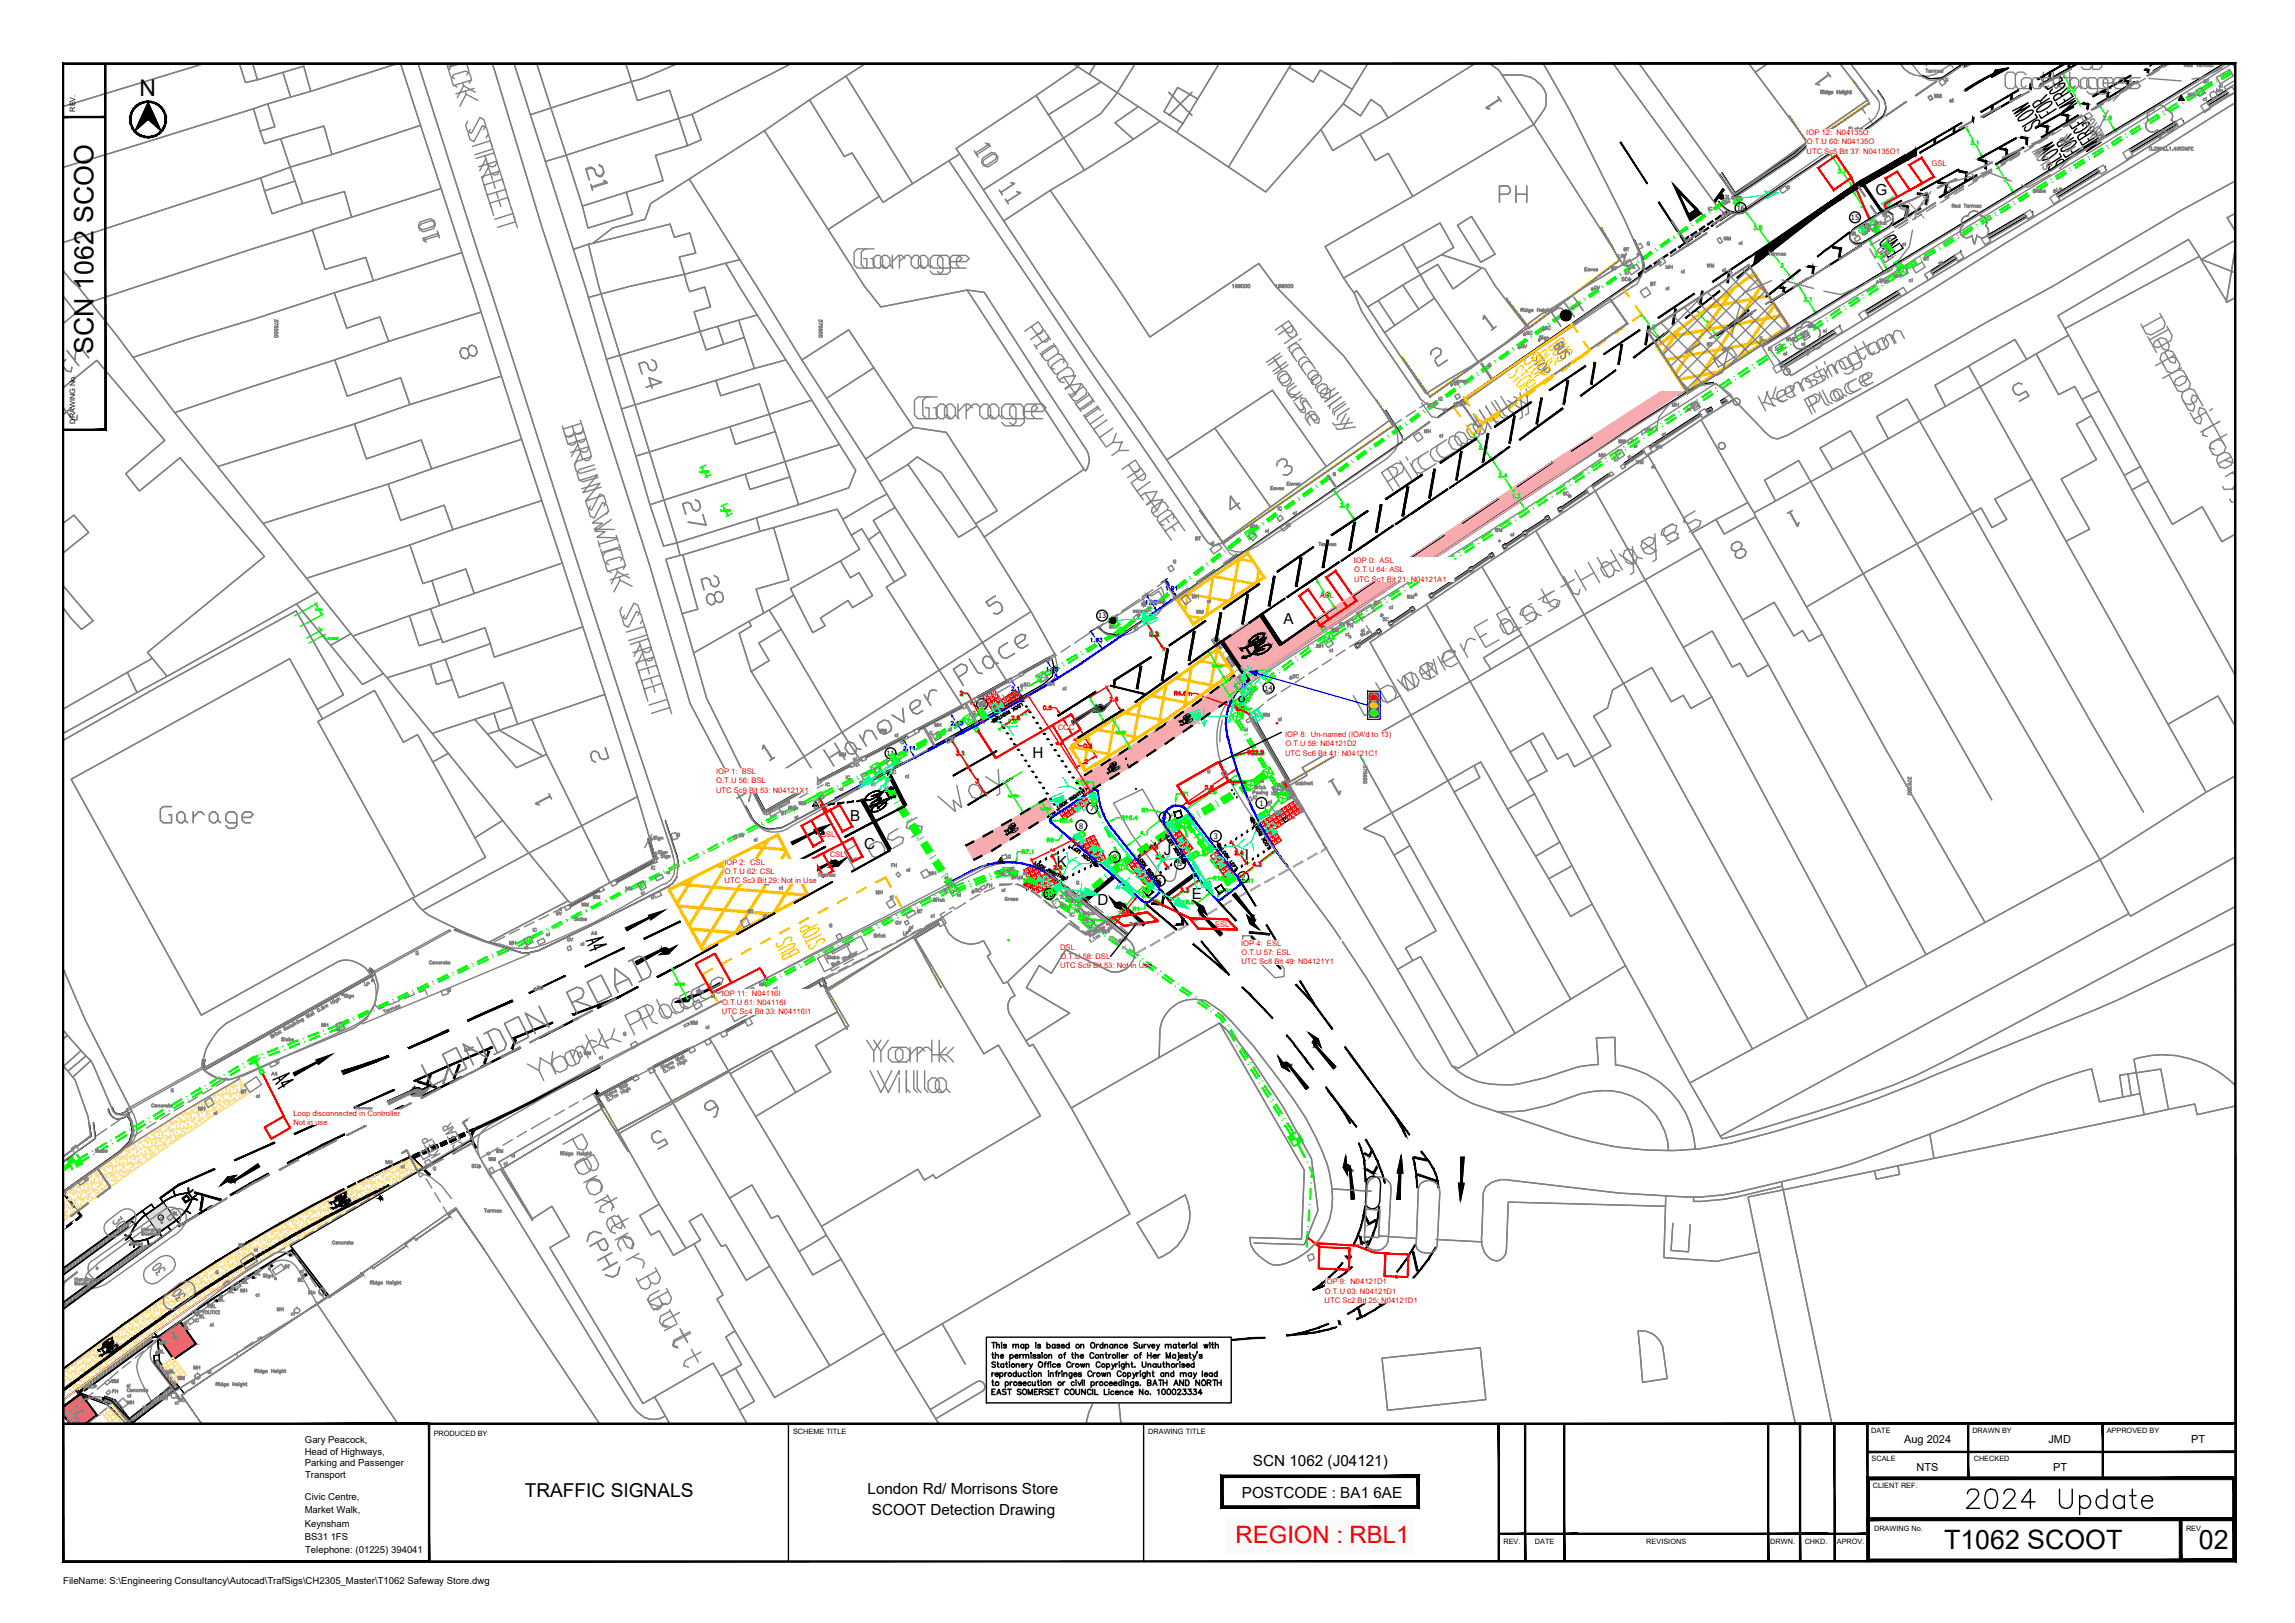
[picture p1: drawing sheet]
<svg xmlns="http://www.w3.org/2000/svg" width="420mm" height="297mm" viewBox="0 0 420 297" stroke-linecap="round" stroke-linejoin="round" font-family="sans-serif">
<defs><g id="words">
<text font-size="9.3" fill="#ff0" x="283.3" y="61">PH</text>
<text font-size="9.3" fill="#808080" x="167.9" y="79">Garage</text>
<text font-size="8.4" fill="#808080" x="155.6" y="51.5">Garage</text>
<text font-size="8.4" x="359.1" y="278.3">2024 Update</text>
<g font-size="7.9" fill="#808080">
<text x="122.4" y="72.3" transform="rotate(-90 122.4 72.3)">24</text>
<text x="130.5" y="97.4" transform="rotate(-90 130.5 97.4)">27</text>
<text x="133.7" y="111.8" transform="rotate(-90 133.7 111.8)">28</text>
</g>
<g font-size="7.5" fill="#808080">
<text x="367.9" y="18.3">Cottages</text>
<text x="177.8" y="31.7">10</text>
<text x="182" y="38.5">11</text>
<text x="28.6" y="152.8">Garage</text>
<text x="159.1" y="195.4">York</text>
<text x="158.4" y="201.1">Villa</text>
</g>
<g font-size="7.1" fill="#808080">
<text x="112.2" y="36" transform="rotate(-90 112.2 36)">21</text>
<text x="81.5" y="45.2" transform="rotate(-90 81.5 45.2)">10</text>
</g>
<text font-size="6.6" fill="#808080" x="179.6" y="113.6">5</text>
<g font-size="6.2" fill="#808080">
<text x="273.8" y="38.1">PH</text>
<text x="232.8" y="88.2">3</text>
<text x="107.2" y="140.8">2</text>
<text x="49" y="200.4">A4</text>
</g>
<g font-size="5.7" fill="#808080">
<text x="331.6" y="16.9">1</text>
<text x="83.3" y="67">8</text>
</g>
<g font-size="5.3" fill="#808080">
<text x="271.3" y="21.2">1</text>
<text x="24" y="226.1" transform="rotate(-90 24 226.1)">30</text>
<text x="27.2" y="234.6">30</text>
<text x="34.9" y="239.5" transform="rotate(-90 34.9 239.5)">30</text>
</g>
<g font-size="4.9">
<text x="17.1" y="64.7" transform="rotate(-90 17.1 64.7)">SCN 1062 SCOO</text>
<text x="355.9" y="283.5">T1062 SCOOT</text>
<text x="402.6" y="283.5">02</text>
</g>
<text font-size="4.9" fill="#808080" x="97" y="148.5">1</text>
<text font-size="4.4" fill="#f00" x="226.2" y="282.3">REGION : RBL1</text>
<text font-size="4.2" x="25.6" y="17.5">N</text>
<text font-size="4" fill="#0ff" x="226.5" y="123.8">C</text>
<text font-size="4" x="160.2" y="146">C</text>
<g font-size="3.5" fill="#808080">
<text x="364.1" y="13.8">Kensington</text>
<text x="402.5" y="16.6">BT</text>
<text x="408.2" y="17.3" transform="rotate(-90 408.2 17.3)">cl</text>
<text x="353.1" y="19">WM</text>
<text x="314.3" y="40.6">cl</text>
<text x="314.7" y="39.9" transform="rotate(-90 314.7 39.9)">IC</text>
<text x="317.9" y="37.7" transform="rotate(-90 317.9 37.7)">TL</text>
<text x="339.7" y="39.2">3</text>
<text x="344" y="40.9">BL</text>
<text x="378.5" y="36.3" transform="rotate(-90 378.5 36.3)">LP</text>
<text x="314.7" y="45.2">WM</text>
<text x="347.5" y="45.5" transform="rotate(-90 347.5 45.5)">IC</text>
<text x="294.2" y="50.8">BT</text>
<text x="295.6" y="48.3">LP</text>
<text x="301.3" y="53.6">BT</text>
<text x="304.1" y="50.4">MH</text>
<text x="306.9" y="51.2">cl</text>
<text x="324.9" y="50.1">3</text>
<text x="348.5" y="52.9">cl</text>
<text x="291" y="54.3">GV</text>
<text x="277.6" y="64.9">GV</text>
<text x="278.7" y="62.4">SC</text>
<text x="314.7" y="64.6" transform="rotate(-90 314.7 64.6)">BT</text>
<text x="330.2" y="61.4">MH</text>
<text x="331.6" y="64.6" transform="rotate(-90 331.6 64.6)">cl</text>
<text x="328.4" y="66.3" transform="rotate(-90 328.4 66.3)">cl</text>
<text x="260" y="80.4">MH</text>
<text x="298.1" y="83.3">cl</text>
<text x="300.6" y="80.1">FH</text>
<text x="302.3" y="83.3">MK</text>
<text x="297.4" y="85.7" transform="rotate(-90 297.4 85.7)">cl</text>
<text x="298.8" y="86.1">WM</text>
<text x="233.2" y="94.5">IC</text>
<text x="218" y="100.2">BT</text>
<text x="275.5" y="99.5">cl</text>
<text x="213.8" y="104.4">G</text>
<text x="217.3" y="110.8">MH</text>
<text x="220.1" y="111.5">cl</text>
<text x="250.8" y="111.8">BT</text>
<text x="256.8" y="110.8">WM</text>
<text x="245.9" y="116.1">FH</text>
<text x="249.1" y="117.5">LP</text>
<text x="252.2" y="115">SC</text>
<text x="242.4" y="120.6">cl</text>
<text x="178.2" y="130.5">WM</text>
<text x="190.9" y="126.6">MH</text>
<text x="230.7" y="128.4">cl</text>
<text x="152.8" y="139.7">WM</text>
<text x="158" y="140.4" transform="rotate(-90 158 140.4)">cl</text>
<text x="145.3" y="148.5">WM</text>
<text x="228.6" y="147.5">IC</text>
<text x="134.4" y="154.5">GV</text>
<text x="142.2" y="150.3">BT</text>
<text x="123.8" y="161.2" transform="rotate(-90 123.8 161.2)">cl</text>
<text x="181.7" y="161.2">TL</text>
<text x="184.1" y="160.5">IC</text>
<text x="107.6" y="165.8">WM</text>
<text x="118.2" y="165.8">G</text>
<text x="119.2" y="165.1" transform="rotate(-90 119.2 165.1)">cl</text>
<text x="139" y="163.3">GV</text>
<text x="144.6" y="164" transform="rotate(-90 144.6 164)">cl</text>
<text x="164.7" y="165.8" transform="rotate(-90 164.7 165.8)">cl</text>
<text x="179.9" y="163.7">FH</text>
<text x="182.4" y="164.4">cl</text>
<text x="96.7" y="171.8">IC</text>
<text x="103" y="173.6">GV</text>
<text x="139" y="168.3" transform="rotate(-90 139 168.3)">BT</text>
<text x="163" y="170.4">GV</text>
<text x="167.2" y="168.3">BT</text>
<text x="195.1" y="169">IC</text>
<text x="204.6" y="173.6">LP</text>
<text x="75.1" y="176">G</text>
<text x="66" y="181.7">LP</text>
<text x="97.4" y="182.4">SC</text>
<text x="135.5" y="184.9">BT</text>
<text x="140.8" y="182.4">cl</text>
<text x="140.8" y="183.8">SC</text>
<text x="57.9" y="189.1">MH</text>
<text x="125.6" y="188.7">WM</text>
<text x="106.2" y="194.4">WM</text>
<text x="108.7" y="195.1">cl</text>
<text x="43.4" y="201.4">BT</text>
<text x="78.3" y="215.5">G</text>
<text x="88.5" y="213.8">WM</text>
<text x="30.7" y="223.7">BL</text>
<text x="45.5" y="230.4">cl</text>
<text x="40.9" y="237.8">BL</text>
<text x="45.9" y="234.6">BL</text>
<text x="48.7" y="238.5" transform="rotate(-90 48.7 238.5)">cl</text>
<text x="37.7" y="240.6">BL</text>
<text x="49.7" y="241.3">MH</text>
<text x="15.2" y="255.4">SC</text>
<text x="19.4" y="254.4">WM</text>
<text x="19.8" y="256.1">FH</text>
<text x="25" y="255.1" transform="rotate(-90 25 255.1)">cl</text>
<text x="28.6" y="257.5">MH</text>
<text x="30" y="252.6">BL</text>
<text x="32.1" y="257.9">BL</text>
<text x="39.9" y="252.6" transform="rotate(-90 39.9 252.6)">cl</text>
<text x="22.6" y="258.2">MH</text>
<text x="31" y="258.2">cl</text>
</g>
<g font-size="3.5" fill="#0f0">
<text x="365.8" y="34.6">3</text>
<text x="177.1" y="131.9">G</text>
<text x="163.3" y="140.8">TL</text>
<text x="232.8" y="150.3">BT</text>
<text x="105.5" y="167.2">WM</text>
<text x="99.1" y="172.5">cl</text>
<text x="126.6" y="183.1">MH</text>
</g>
<g font-size="3.5">
<text x="296" y="52.6">SC</text>
<text x="181" y="131.2">cl</text>
<text x="184.1" y="133">2.8</text>
<text x="197.6" y="141.1">2</text>
<text x="155.6" y="146" transform="rotate(-90 155.6 146)">cl</text>
<text x="210.6" y="158.4">2.4</text>
<text x="96.1" y="274.1">TRAFFIC SIGNALS</text>
</g>
<text font-size="3.5" fill="#ffbf00" x="218" y="113.6">WM</text>
<g font-size="3.5" fill="#0ff">
<text x="209.5" y="117.5">cl</text>
<text x="226.8" y="135.1">cl</text>
<text x="230.4" y="132.3">WM</text>
<text x="159.1" y="144.6" transform="rotate(-90 159.1 144.6)">cl</text>
<text x="161.6" y="145" transform="rotate(-90 161.6 145)">IC</text>
<text x="193.3" y="165.8">TL</text>
</g>
<g font-size="3.5" fill="#f00">
<text x="243.1" y="116.8">WM</text>
<text x="177.8" y="144.6">3</text>
<text x="220.1" y="146.4">5.8</text>
</g>
<text font-size="3.5" fill="#139b48" x="202.1" y="129.5">2.6</text>
<text font-size="3.5" fill="#ffdf7f" x="31" y="246.2">BL</text>
<text font-size="3.5" fill="#767676" x="31.8" y="253.6">WM</text>
<g font-size="3.1" fill="#808080">
<text x="356" y="19.8">cl</text>
<text x="399.7" y="18.7">MH</text>
<text x="405" y="19.8" transform="rotate(-90 405 19.8)">cl</text>
<text x="326.3" y="35.6">G</text>
<text x="301.3" y="48" transform="rotate(-90 301.3 48)">cl</text>
<text x="317.5" y="45.9">cl</text>
<text x="340.1" y="44.1">LP</text>
<text x="350" y="46.2" transform="rotate(-90 350 46.2)">cl</text>
<text x="299.2" y="51.5" transform="rotate(-90 299.2 51.5)">cl</text>
<text x="314.3" y="50.8">cl</text>
<text x="345.7" y="51.9">MH</text>
<text x="351.4" y="48.7">BT</text>
<text x="356.7" y="49.7" transform="rotate(-90 356.7 49.7)">cl</text>
<text x="306.6" y="54.3" transform="rotate(-90 306.6 54.3)">cl</text>
<text x="281.9" y="61.4">SC</text>
<text x="314.3" y="65.3">cl</text>
<text x="322.8" y="65.3">IC</text>
<text x="326" y="63.5">WM</text>
<text x="335.5" y="62.1" transform="rotate(-90 335.5 62.1)">cl</text>
<text x="265.3" y="71.6">GV</text>
<text x="262.5" y="74.4">IC</text>
<text x="263.2" y="75.8" transform="rotate(-90 263.2 75.8)">IC</text>
<text x="265.3" y="75.1">cl</text>
<text x="305.2" y="75.5">MH</text>
<text x="308" y="76.2">cl</text>
<text x="262.8" y="81.1">cl</text>
<text x="303.4" y="80.8">cl</text>
<text x="243.1" y="88.2">G</text>
<text x="291.7" y="84.7">MH</text>
<text x="304.1" y="86.8" transform="rotate(-90 304.1 86.8)">cl</text>
<text x="238.5" y="95.2" transform="rotate(-90 238.5 95.2)">cl</text>
<text x="285.4" y="91.7">SC</text>
<text x="223.3" y="100.9" transform="rotate(-90 223.3 100.9)">cl</text>
<text x="227.9" y="97.7">MH</text>
<text x="272.7" y="98.4">WM</text>
<text x="253.6" y="112.5">cl</text>
<text x="206.7" y="116.4">IC</text>
<text x="240.2" y="119.6">MH</text>
<text x="244.5" y="115.7">GV</text>
<text x="245.5" y="117.5">cl</text>
<text x="250.8" y="116.8" transform="rotate(-90 250.8 116.8)">cl</text>
<text x="235.7" y="125.2">SC</text>
<text x="193.7" y="127.4">cl</text>
<text x="160.2" y="135.1">WM</text>
<text x="165.5" y="136.2" transform="rotate(-90 165.5 136.2)">cl</text>
<text x="170.4" y="134.1">MH</text>
<text x="175.3" y="135.1" transform="rotate(-90 175.3 135.1)">cl</text>
<text x="233.2" y="133">cl</text>
<text x="156.6" y="143.9" transform="rotate(-90 156.6 143.9)">IC</text>
<text x="148.2" y="149.2">cl</text>
<text x="150.3" y="145">IC</text>
<text x="234.6" y="146.8" transform="rotate(-90 234.6 146.8)">IC</text>
<text x="234.6" y="147.5">cl</text>
<text x="139.7" y="155.2" transform="rotate(-90 139.7 155.2)">cl</text>
<text x="144.6" y="151">cl</text>
<text x="118.5" y="160.2">IC</text>
<text x="162.3" y="159.8">FH</text>
<text x="169.3" y="161.2">MH</text>
<text x="113.6" y="164">MH</text>
<text x="171.8" y="164.4">IC</text>
<text x="174.3" y="165.1">cl</text>
<text x="174.6" y="162.3" transform="rotate(-90 174.6 162.3)">cl</text>
<text x="177.8" y="164.4">SC</text>
<text x="196.1" y="163">G</text>
<text x="197.9" y="166.5" transform="rotate(-90 197.9 166.5)">IC</text>
<text x="200.4" y="167.2" transform="rotate(-90 200.4 167.2)">cl</text>
<text x="92.4" y="173.9">MH</text>
<text x="100.9" y="168.6">GV</text>
<text x="107.2" y="172.2">A4</text>
<text x="139" y="169">cl</text>
<text x="165.8" y="171.1">cl</text>
<text x="172.2" y="169" transform="rotate(-90 172.2 169)">cl</text>
<text x="198.6" y="168.3" transform="rotate(-90 198.6 168.3)">cl</text>
<text x="200" y="169.7" transform="rotate(-90 200 169.7)">cl</text>
<text x="97.7" y="175" transform="rotate(-90 97.7 175)">cl</text>
<text x="107.9" y="174.3" transform="rotate(-90 107.9 174.3)">cl</text>
<text x="131.9" y="183.8" transform="rotate(-90 131.9 183.8)">cl</text>
<text x="138.3" y="185.6">cl</text>
<text x="60.7" y="189.8">cl</text>
<text x="130.9" y="189.4" transform="rotate(-90 130.9 189.4)">cl</text>
<text x="48.7" y="197.9">A4</text>
<text x="84.7" y="193.3">SC</text>
<text x="48.7" y="202.1" transform="rotate(-90 48.7 202.1)">cl</text>
<text x="35.6" y="204.3">MH</text>
<text x="40.9" y="205.3" transform="rotate(-90 40.9 205.3)">cl</text>
<text x="69.9" y="214.1">MH</text>
<text x="75.1" y="214.8" transform="rotate(-90 75.1 214.8)">cl</text>
<text x="85.4" y="214.8">SC</text>
<text x="90" y="212">WM</text>
<text x="95.2" y="213.1" transform="rotate(-90 95.2 213.1)">cl</text>
<text x="43" y="229.3">BT</text>
<text x="51.2" y="233.2">BT</text>
<text x="39.2" y="239.2">BL</text>
<text x="43.4" y="236">BL</text>
<text x="53.6" y="235.7">BL</text>
<text x="32.8" y="244.5">BL</text>
<text x="34.9" y="243.1">IC</text>
<text x="35.6" y="242.4">BL</text>
<text x="40.2" y="244.1" transform="rotate(-90 40.2 244.1)">cl</text>
<text x="55" y="242" transform="rotate(-90 55 242)">cl</text>
<text x="28.2" y="248.7">BL</text>
<text x="28.9" y="246.9">BL</text>
<text x="25" y="256.8" transform="rotate(-90 25 256.8)">cl</text>
<text x="36.7" y="254.4" transform="rotate(-90 36.7 254.4)">cl</text>
<text x="13.8" y="259.6">LP</text>
<text x="27.9" y="258.9" transform="rotate(-90 27.9 258.9)">cl</text>
</g>
<g font-size="3.1" fill="#0f0">
<text x="359.8" y="27.5">3.1</text>
<text x="202.1" y="116.1">BL</text>
<text x="203.2" y="114.7">TL</text>
<text x="230" y="144.3">cl</text>
<text x="231.4" y="148.2">cl</text>
</g>
<text font-size="3.1" fill="#ff0" x="267.4" y="75.1">G</text>
<g font-size="3.1" fill="#f00">
<text x="186.6" y="126.6">SC</text>
<text x="238.1" y="151" transform="rotate(-90 238.1 151)">cl</text>
</g>
<g font-size="3.1" fill="#0ff">
<text x="228.2" y="127.4">IC</text>
<text x="165.1" y="142.9" transform="rotate(-90 165.1 142.9)">IC</text>
<text x="163.7" y="145.7" transform="rotate(-90 163.7 145.7)">cl</text>
<text x="193.7" y="167.2">IC</text>
</g>
<g font-size="3.1">
<text x="197.6" y="137.9">0.5</text>
<text x="203.9" y="141.8">G</text>
<text x="149.2" y="153.8">.5</text>
<text x="186.6" y="161.2">cl</text>
<text x="191.9" y="160.2">2.4</text>
</g>
<g font-size="2.8">
<text x="343.4" y="35.8">G</text>
<text x="235" y="114.3">A</text>
<text x="189" y="138.8">H</text>
<text x="155.6" y="150.2">B</text>
<text x="158.2" y="155.4">C</text>
<text x="193.5" y="158.7">K</text>
<text x="213.1" y="156.5">J</text>
<text x="227.9" y="157.4">I</text>
<text x="200.9" y="165.7">D</text>
<text x="218.2" y="164.5">E</text>
<text x="229.4" y="268.4">SCN 1062 (J04121)</text>
<text x="158.8" y="273.5">London Rd/ Morrisons Store</text>
<text x="227.4" y="274.2">POSTCODE : BA1 6AE</text>
<text x="159.6" y="277.3">SCOOT Detection Drawing</text>
</g>
<g font-size="2">
<text x="348.6" y="264.2">Aug 2024</text>
<text x="350.9" y="269.2">NTS</text>
<text x="375" y="264.2">JMD</text>
<text x="375.9" y="269.2">PT</text>
<text x="401.1" y="264.2">PT</text>
</g>
<g font-size="1.7">
<text x="55.8" y="266.3">Head of Highways,</text>
<text x="55.8" y="268.4">Parking and Passenger</text>
<text x="55.8" y="264.2">Gary Peacock,</text>
<text x="55.8" y="274.6">Civic Centre,</text>
<text x="55.9" y="270.4">Transport</text>
<text x="55.8" y="277">Market Walk,</text>
<text x="55.8" y="279.4">Keynsham</text>
<text x="55.8" y="281.8">BS31 1FS</text>
<text x="55.9" y="284.2">Telephone: (01225) 394041</text>
<text x="11.6" y="290">FileName: S:\Engineering Consultancy\Autocad\TrafSigs\CH2305_Master\T1062 Safeway Store.dwg</text>
</g>
<g font-size="1.4" fill="#f00">
<text x="330.7" y="24.8">IOP 12: N04135O</text>
<text x="330.7" y="28.1">UTC Sc5 Bit 37: N04135O1</text>
<text x="330.8" y="26.4">O.T.U 60: N04135O</text>
<text x="353.6" y="30.4">GSL</text>
<text x="247.8" y="103.1">IOP 0: ASL</text>
<text x="247.9" y="106.4">UTC Sc1 Bit 21: N04121A1</text>
<text x="247.9" y="104.7">O.T.U 64: ASL</text>
<text x="241.6" y="109.5">ASL</text>
<text x="193.7" y="133.6">CCC</text>
<text x="235.3" y="134.9">IOP 8: Un-named (IOA'd to 13)</text>
<text x="235.3" y="136.6">O.T.U 59: N04121D2</text>
<text x="131.1" y="141.7">IOP 1: BSL</text>
<text x="131.1" y="143.4">O.T.U 56: BSL</text>
<text x="235.3" y="138.3">UTC Sc6 Bit 41: N04121C1</text>
<text x="131.1" y="145.1">UTC Sc9 Bit 53: N04121X1</text>
<text x="150.3" y="153.1">BSL</text>
<text x="132.6" y="158.3">IOP 2: CSL</text>
<text x="132.7" y="161.6">UTC Sc3 Bit 29: Not in Use</text>
<text x="132.7" y="160">O.T.U 62: CSL</text>
<text x="151.9" y="156.9">CSL</text>
<text x="194.1" y="173.8">DSL</text>
<text x="222.4" y="169.6">ESL</text>
<text x="227.2" y="173.1">IOP 4: ESL</text>
<text x="194.1" y="177.2">UTC Sc9 Bit 53: Not in Use</text>
<text x="194.1" y="175.5">O.T.U 58: DSL</text>
<text x="227.3" y="174.8">O.T.U 57: ESL</text>
<text x="227.3" y="176.5">UTC Sc8 Bit 49: N04121Y1</text>
<text x="132.2" y="182.2">IOP 11: N04116I</text>
<text x="132.2" y="185.5">UTC Sc4 Bit 33: N04116I1</text>
<text x="132.2" y="183.9">O.T.U 61: N04116I</text>
<text x="53.7" y="204.2">Loop disconnected in Controller</text>
<text x="53.7" y="205.8">Not in use</text>
<text x="242.5" y="235.1">IOP 9: N04121D1</text>
<text x="242.5" y="238.4">UTC Sc2 Bit 25: N04121D1</text>
<text x="242.6" y="236.8">O.T.U 63: N04121D1</text>
</g>
<g font-size="1.4">
<text x="318" y="38.6">16</text>
<text x="338.9" y="40.3">15</text>
<text x="201" y="113.2">13</text>
<text x="179.1" y="129.4">12</text>
<text x="231.5" y="126.4">14</text>
<text x="162.3" y="138.4">11</text>
<text x="199.6" y="148.5">7</text>
<text x="230.6" y="147.5">1</text>
<text x="197.6" y="151.6">8</text>
<text x="212.9" y="150.1">4</text>
<text x="222.2" y="153.5">3</text>
<text x="203.7" y="157.4">9</text>
<text x="211.9" y="161.7">6</text>
<text x="215.7" y="158.6">5</text>
<text x="227.3" y="161.1">2</text>
<text x="191.4" y="164.1">10</text>
</g>
<g font-size="1.3">
<text x="13.7" y="20.4" transform="rotate(-90 13.7 20.4)">REV.</text>
<text x="13.7" y="77.6" transform="rotate(-90 13.7 77.6)">DRAWING No.</text>
<text x="79.4" y="262.8">PRODUCED BY</text>
<text x="145.2" y="262.5">SCHEME TITLE</text>
<text x="210.2" y="262.5">DRAWING TITLE</text>
<text x="342.5" y="262.3">DATE</text>
<text x="361.1" y="262.3">DRAWN BY</text>
<text x="385.7" y="262.3">APPROVED BY</text>
<text x="342.6" y="267.5">SCALE</text>
<text x="361.3" y="267.5">CHECKED</text>
<text x="342.9" y="272.4">CLIENT REF.</text>
<text x="343.1" y="280.2">DRAWING No.</text>
<text x="400.2" y="280.2">REV.</text>
<text x="275.2" y="282.7">REV.</text>
<text x="281" y="282.7">DATE</text>
<text x="301.4" y="282.7">REVISIONS</text>
<text x="324.1" y="282.7">DRWN.</text>
<text x="330.4" y="282.7">CHKD.</text>
<text x="336.3" y="282.7">APROV.</text>
</g>
<text font-size=".5" fill="#808080" x="238" y="148.3" transform="rotate(55 238 148.3)">F-P</text>
</g></defs>
<!-- layer: OS|LINE -->
<g fill="none" stroke="#808080" stroke-width=".25">
<path d="M37.2 11.7l-25.6 7.8M43.8 11.7l1.1 3.4 2.2-.5M46.4 19.9l1.2 4.1M49 19l-28.2 8.9-9.2 2.7M51.8 13.3l1.4 4.5M94.1 11.7a2042.5 2042.5 0 0 1 19.7 63.1l5.2 17.6 2.5 7.5 2.4-.5 .6 2.2M94.6 11.7l-.4 .1M100.9 19.8l-3.8 1.2M123.9 11.7l-6.3 2.7-2 .5M144.8 11.7l-18.1 9.2-2.4 .8M197.3 12.2l34.4 22.9 14.2-16.1M201.6 15l-9.7 6"/>
<path d="M207.8 11.7l-3.3 5.3-3 3.8-6.8 4.5M208.4 19.5l-4.3 3 3.4 3M219.3 18.1l-3.7-2.1-2.5 4.4 3.5 2.2M223.2 11.7l-6.6 10.9-1.2 1.6M236 12.3l-11.1 18.3M275 13.7h3.6a5.4 5.4 0 0 1 4.5 3.6v1.2l-.2 1.3-2.1 3M300.1 11.7l17.3 23.9 13.5-9.6M47.7 32.6l2.1 6.5 5.6-1.8M51.4 25.4l1.7 5.2-5.4 2-36.1 11.8M54 33.1l-5.6 1.8M103.7 28.4l-3.8 1.1M114.7 35.2l1.1 4-8.2 2.5-1-4"/>
<path d="M126.2 32.8l-7.1 4.5-1 2.8-6 1.6-3.6 2.8M126.7 20.9l1.7 4.7-2.5 1.1M212.4 22.2l-4.9 3.3-9 5.7M241.8 23.7l2.2 3.9 5-3M409.2 39.1l-1.5 .7 1.5 2.4M11.6 49.6l1.6 1.9 1.1 .9a578.9 578.9 0 0 1 17.7 23.1l32.6 40.9 14.5 17.8M57.2 42.1l-10.9 3.4-29.8 9.8M61.2 53.6l-14.4 4.7-12.6 3.8-9.8 3.3M107.7 44.7l-2.7 .9M131.4 59.7l1.1 3.3M132.8 48.2a694.5 694.5 0 0 0 15.8 25l8.1 12.9-1.3 3.2-9.2 3.1M135.2 58.6l1.1 3.2"/>
<path d="M135.5 47.5l-10.2 2.7-10 2.2-7.6 2M138.6 57.7l-10.4 3M246 50.9l1.9 2.7 .5-.4 5.1 7.7M252.3 55l3 4.6M256.8 44.7l3.2 5.6-9.6 5.9M256.8 52.2l2.9 4.4M263.9 46.6l-4.5 2.5M402.7 46.9l-2-3.1-23.9 14 1.3 2.4M11.6 70.9l6.1-4.9 12.5 14.6-7.2 6.1 2.5 3.2 7.5-6.1 15.4 18.1-21.4 17.5 3.6 4.4M61.3 65.9l-15.8 5.1-13.5 4.5M64.9 77.6l-25 7.8M113.5 65l-2.5 .7"/>
<path d="M131 69.6l-17.2 5.2M133.6 78.1l-17.2 5.4M143.9 65.9l-5.8 1.5M146.8 65.9l14.3 22.3M148.6 73.2l-7.8 2.6 1.1 3.2M167.2 78.2l-8.7 5.8M351.4 77l-2.2-4-5.6 3.2 2.1 4.1M360.4 67l2.1 3.8M371 65.8l-2.1-3.7-14.7 8.4 2 3.9M382.8 76.1l26.4 47.4M11.6 95.7l1.9-1.4 2.7 3.2-4.6 3.6M71.1 88.6l-22.9 7.2"/>
<path d="M75 99.7l-18.9 6.1M121.6 91.5l-2.6 .9M138.5 94.8l.6 2.4M141.6 96.6l11.7-3.4 2.6 4.8M153.7 81.4l-10 3.1 .9 2.8M161.1 97.3l-2.1 1.5M162.4 90.4l-2.2 1.2-5.9 3.4M166.2 85l1.7-1.4 4.4 2.9 6.3 9.3M281.2 97.2l8.8 15.3M292 89.9l9.2 16.2M301.7 83.4l8.1 14.1M320 92l-5.9 3.1"/>
<path d="M321.1 93.9l-9.7-17.1-60.6 40.8 7.5 13.3M331.5 88.1l-2.2-3.8-6.3 3.6 2.1 3.8M341.2 82.9l-2.4-4.1-5.6 3.2 2.3 3.9M350.9 99.5l33.1 57 5.7 10.7M361.1 93.9l22 38.9 9.3 15.8M378.2 99.1l25.7 45.9 5.3-3M11.6 107.3l2.5 2.9M54.3 110.5l12.1 14.8 3.8-2M58.2 108.4l-27.6 15.4-19 10.4M64.2 116l-3.7 2.1M75 112.7l1.7 5.5 4.1-1.3M78.8 111.4l-14.2 5"/>
<path d="M79.1 106.3l1.4 4.5M125 101.6l-3.1 .8 3 9.9M140.8 111.6l-1 .6M153.9 102.7l-9.2 5 .6 1.2M179.9 117.6l4.4 7M188.8 111.9l4.3 7.8a1002.2 1002.2 0 0 1-35.7 19.2l-17.7 9.8-2-4.1M212.6 107.5l-11.2 7.2M261.1 110.6l8 14.1M271.3 103.7l8.6 14.7M278.5 116.1l-6.9 4.3 1.4 2.1M333.6 116.1l11.7 21.2 18.1 31.5-54 29.4M341.1 105l23.5 41.4"/>
<path d="M27.9 120.5l-4.6 2.6 1.8 3.6M78.8 121.6l1.1 3.7 2.9-.9M81.5 120.7l-10.6 3.3M82.1 137.9l-2.9 1.5M90.4 130.5l1 3.1 8 4.7M93.7 129.5l-6.8 2.2M94.8 132.5l-5.5 1.9M147.2 138.5l2.8 4.5M154.2 134l3.2 4.9M171.9 122.6l4.2 6.5M223.8 131.7l-.4 2.1-.1 2M229.2 132.2l6.8 11.6"/>
<path d="M291.5 138.5l29.3 53.5M297.3 125.1l33.7 61.4M313.4 127.6l28.4 53M323.8 121.7l28.8 53M396.9 132.5l9.1-5.1 3.2 5.4M92 150.2l-5.1 3.1M106.5 151.1l5.2 10.4M116.7 145.8l3.3 11.3-15.5 8.3-.5-.5-7.2-8.8M254.8 148.8l22.6 40.3M258.1 154.8l-2.9 1.7M265.1 142.9l22.5 40M269.9 140.1l1 2.2-4.7 2.6"/>
<path d="M276 148.1l11.6 19.6 3.9-2.2M281 145.3l10.5 20.2 6.1 11.2M283.2 141.1l-3.6 1.9M285.6 154.1l-4.5 2.6M287.8 158.5l-4.3 2.3M409.2 156.8l-19.2 10.9-.3-.5-74.8 40.7M150.5 179.5l1.1 1.8M167.3 171.3l5.1-3.1 1.3 2.7a5.2 5.2 0 0 0 6.4 1.3l1.3 2.3-.7 .5 3 5 .7-.3 1.4 2.5a2.22 2.22 0 0 0-1 3.3l3.7 6 .6-.4 7 11.7M172.4 168.2l-63 32.4 .7 1.1M260.1 175.1l-1.5 .7M409.2 165.9l-52.7 28.1a123.6 123.6 0 0 1-24.2 9.5l-9.9 3-7.2 1.9-5.8-10.2-11.8-21.5-30.6 18.8-1.2-.4-10-17.7M11.6 195.1l2.1 2.6 2.4 6.6 .5 3.5-5 3.9"/>
<path d="M11.6 188.6l5.2 5.8 3.8 8.7a2.22 2.22 0 0 0 3.5 .2M39.9 188.6l1.5-1.3 20.4-11.3a5.1 5.1 0 0 1 6 2.5l-30.6 17.1a8.5 8.5 0 0 1 2.1-6.1zM119.4 195.5l3.8 6.4M129.9 190.1l3.6 6.1M133.7 196.5l7.5-4.2 4.5 7.6M252.3 182.5l6.3 10.2a17.4 17.4 0 0 0 5.3 5.8l2.8 2 2.7 1.4M292.6 194.8l-.3-4.9h3.3l.2 5M388.1 196.8l3-.5-.4-2.4a18.4 18.4 0 0 1 18.5 4.7M243.8 217.6l7.2 .4M349.2 209.1a108 108 0 0 1-23 7.2l.3 1.5M392.5 204l-.7-3.8-7.4 1.5-1.5-6.1a83.1 83.1 0 0 0-15.9 6.1l-7.4 3.4-6.3 2.5 .8 4.4M58.1 238.7l-30.1 18.3"/>
<path d="M140.9 231.7l11 18.2M146.3 229.1l2.5 4.2 5.2-2.8M151.3 226.1l2.7 4.4 9.8 16.9M229.6 227.5l9.2 .3 2.5-6.3-1.2-9.5-5.1-9.2-6-9.2-2.7-3.4-3-3-27.2 15.6 10.8 19.4-43.1 25.2 8.1 13.1M250 221.3l2.6 .1-.2 5.1-2.6-.1zM252.4 226.2l6.9 .5M262.9 226.8l8.4 .5M306.3 223.9l-.4 5 3.2 .2 .3-5M119.8 255.7l2.8 4.8M131.9 251.9l4.8 8.6M134.6 243.6l7.2 12.2 20.1-11.8M134.6 250.4l3.5 6.1-2.7 1.6"/>
<path d="M172.5 242.3l4.2 7.4"/>
</g>
<!-- layer: OS|BLDG -->
<g fill="none" stroke="#808080" stroke-width=".25">
<path d="M46.3 11.7l.8 2.9 8.5-2.5 1.3 4.6M56.9 16.7l-7.9 2.3 1.3 4.2-2.7 .8 .8 2.3 10.9-3.2 1.5 5.2-7.7 2.3 2.3 6.7 7.7-2.2 1.3 4.7-7.2 2.2 2.3 7.3 7.5-2.2 1.4 4.3M72.6 11.7l-15.7 5M73.3 11.7l7.5 22.8M98.3 11.7l8.3 26 14.8-4.6-1.4-4.7 5.9-1.7-3.3-10.2-5.9 1.9-2.1-6.7M115.6 14.9l-14.7 4.9M148.2 18.3l6.4 10.4 1.4-.7 5 7.9M154.9 13.9l12.2 19.7M158.4 11.7l-10.2 6.6-8.3 5.6M196.5 11.7l.8 .5-7.6 5.3M236.4 11.7l-.4 .6 4.4 2.7 1.3-2.2 5.9 3.5 2.8-4.6M247.6 16.3l-1.7 2.7 3.2 2.2 1.9-3 1.8 1.3 1.4 2.1"/>
<path d="M269.9 11.7l-15.7 9.9M272.8 11.7l1.6 1.1 .6 .9 22.1 34.7-6.7 4-5.8 3.8a20.5 20.5 0 0 0-6.1 4.3 88.3 88.3 0 0 1-12.8 8.6l-4.6 3-7.6-11.2 9.1-6.3-2.6-4.3 3.2-1.9 2.8 4.5 5.3-3.9 .5 .2 2 3.2 5.6 7.3M320.2 11.7l10.7 14.3 11.1-7.7-5.1-6.6M323.5 11.7l-2.2 1.5M77 22.9l-16.2 5.4M80.8 34.5l35.9 111.3-19.9 10.3-17.7-21.9 7.8-2.5 7.7 8.8 5.5-2.5-2.7-6.3M80.8 34.5l-16.4 5.3M124.3 21.7l-20.6 6.7M139.9 23.9l18.4 28.5 3 3.8 15.8-3.1 21.3 32.8-18.2 12.4M139.9 23.9l-13.7 8.9 12.3 19.6 8.3 13.5 8.6-5.5 4.6 6.9M175 27.2l14.7-9.7 8.8 13.7-6.2 3.6 12.1 17.6 6.1 9.3 19.9-13.5 3.1 4.2 12.6 12.8 8.4 11.6-30.7 22.4-16.5-24.3a1190.9 1190.9 0 0 1-31.6-46.7zM175.7 28.2l-14 8.8-.7-1.1-9.4 6.1"/>
<path d="M192.3 34.8l-8.5 5.6M194.7 25.3l-14.7 9.5M254.2 21.6l-5.2 3 2.8 4.8 2.4-1.3 4.4 7.8-16 9.2 3.4 5.8 17.6-10.1 2.5 4.5-2.2 1.3 7.4 2.4M280.8 22.8l-22.2 13.1M11.6 54.3l2.4 3-2.4 1.8M68.4 51.4l-7.2 2.2 2.3 6.5 6-2.1 1.6 4.5-9.8 3.4 2.3 6.6 9.7-3.4 1.7 4.9-10.1 3.6 2.2 6.4 10-3.5 1.9 5.3-7.9 2.8 2.2 6.7 8-2.8 1.6 4.4-7.9 2.8 2.4 7.1 7.9-2.7 1.5 4.5-8 2.8 2.2 6.2 7.8-2.7 1 2.9-8.3 2.9 2.5 7 8.1-2.8 2.7 7.6 2.6-.8M84.6 46.2l-16.2 5.2M88.1 57.1l-17 5.4M107.7 44.7l15-3.7 .8 2.4 2.8-.8 1.1 3.7-3 .7 1.9 6.4 2.7-.9 1.1 3.7-3 .9 2.2 7 7-2.3 1.8 5.6-7.1 2.2 .9 2.8 7.2-2.2 1.7 5.6-7.2 2.3 1 3.2 7.3-2.3 1.8 5.5-7.3 2.3 .9 2.8 7.3-2.3 1.6 5.1-22.3 7-14.3-47zM262.6 54.6l8 11.6M266.8 41.2l2.6-1.6 4.3 6.9-2.6 1.5zM403 47.5l4.7 7.8 1.5-.8"/>
<path d="M409.2 44l-6.2 3.5-.3-.6-24.6 13.3 19.6 35.8 5.5-3.2 3.6 6.3 2.4-1.3M91.8 68.8l-16.8 5.2M128.2 60.7l-14.7 4.3M160 67.3l7.2 10.9 6 .9 9.4 14.4-4 2.3a326.7 326.7 0 0 1 10.2 16.1l-51.1 32.7-8.3-16.8-4.5-15.5 2.8-.8-2.7-9.9 16.6-5 2.8 9.5-6 1.7 1.4 4.4-2.7 1.5 .4 .9-2.2 1.3 2.2 7M160 67.3l-8.7 5.6M222.4 78.4l-8.8 5.8M351.4 77l9.7 16.9M362.5 70.8l9.5 16.9M378.7 61.3l-5.9 3.5M384.3 71.5l-3.1 1.6M95.5 80.4l-16.5 5.4M99.2 91.6l-16.3 5.3"/>
<path d="M136.4 86.8l-14.8 4.7M163.9 92.9l16 24.7M178.9 96.3l-3.4 2-9.3-13.3-5.1 3.2 2.8 4.7-4 2.4 5.9 9.9-2.1 1.3-5.9-9.7-1.9 1.2 1.5 2.5-3.5 2.2 1.8 3 1.6-.9 2.5 4.2-3.7 2.2-.8-1.3-5.1 3.2 .9 1.4-2.3 1.3-3.5-6.9-4.5 2.7 2.2 3.6-4.1 2.5 1.9 3.2-3.3 2M242.8 85.4l-9.9-14-10.5 7 10.2 14.4M321.4 94.6l9.3 16.5M331.5 88.1l9.6 16.9M341.2 82.9l9.7 16.6M102.9 103l-16.1 5.6M106.7 114.7l-16.2 5.6-.7-2.5M137.1 113.7l-10.1 5.8M143 115.2l11.2 18.8M163.7 106.5l-1.5 .9 9.7 15.2"/>
<path d="M279.9 118.4l11.6 20.1M290 112.5l7.3 12.6M301.2 106.1l7 12.4M311.5 100.2l7.6 13.3M58.2 132l10.4-5.6 5.3 9.4 2.5-1.3 12.5 22.4-13 7.3zM100.1 138l6.4 13.1M110.7 127.1l-13.3 4.6M137.5 122.9l9.7 15.6M248.1 136.7l6.7 12.1M258.3 130.9l6.8 12M269.1 124.7l7.4 12.9M238.4 140.5l7.4-4.3 .6 1.6 22.7-13.1 20.9-12.2 21.5-12.3-1.7-2.7 4.3-2.4 1.6 2.6 5.7-3.1-.3-.7 10.5-5.8a1430.5 1430.5 0 0 0 41.2-23.3l4.1 7.4 2.9-1.5 3 5.4-2.7 1.5 3.7 6.5-6.5 3.6 5.3 9.2-4.4 2.2-6.2-11.4-6.8 3.7 2.2 3.7-2.7 1.5-2-3.6-21.6 12-10.4 6.1 2.9 5-2.4 1.3-1.2-2-1.6 1-3.6-6.2-5.7 3.3 4.7 8.2-3.9 2.2-1.4-2.5-1.4 .7-3.6-6.6-5.3 3 5.2 9.1-3.8 2.1-1.4-2.4-2.2 1.1-3.6-6.2-7.2 4.1-.9 3.2-2.6 1.6 3.2 5.4-6.7 3.8-1.2-2.4-1.9 1-2.6-4.7-6 3.4 4.5 7.7-5 2.8-4.9-8.7-21.4 12.3 3.7 1.5 9.5 17.1-5.6 3.2 1.3 2.3-2.8 1.6-19.8-33.6 3.3-1.9z"/>
<path d="M91.3 212.7l18.8-11 10.6 18.7-3.6 2.1 2.1 3.6 1.5-.8 2.6 4.4 3.8-2 5.3 9.3-1.1 .7 3.3 5.9-1.7 1.1 2.8 5.1-3.8 2.1-1.4-2.4-12.8 7.4-17-28.6 3.6-2-3.3-5.5-3.5 2.3zM113.4 207.4l20.1-11.2 4.8 8.1 13.8-8.1-2.8-4.9 6.1-3.5-3.8-6.5 15.7-10 12.8 21.6 2.7-1.6 7.7 12.9-19.2 11.5-.5-.7-1.6 1-1.2-2-17.6 10.5 .9 1.6-5 3-3.9-6.6-1.2 .5-3.5-6.1-4.2 2.4 7.4 12.4-4.3 2.6-3.7-6.5-.8 .3-3.6-5.9-2.3 1.3 2.1 3.4-1.2 .8M123.2 201.9l10.3 17.4M138.3 204.3l12.1 20.2M409.2 202.4l-7 1.6-.4-1.9-54.3 11.3 .3 1.5-4.3 .9-.3-1.5-16.7 3.5 8.9 42.7M120.7 220.4l4.9 8.1M72.8 260.5l-14.7-21.8 25.3-17.6 5.4 7.8 20.9 31.6"/>
</g>
<!-- layer: OS|BLDP -->
<path d="M59 131.6l-6-11-40 22 23.9 43.2 39-21.6M326.5 217.8l-6.5 1.3 8.7 41.4" fill="none" stroke="#808080" stroke-width=".25"/>
<!-- layer: OS|M_LN -->
<path d="M197.6 11.7l-.3 .5M200.6 11.7l-1.2 1.9M403.1 47.5l6.1 2.4M409.2 45.6l-1.6 9.7M12.3 189.5l-.7 .6M14.8 192.3l-3.2 2.9M15.7 193.3l-3.3 2.7M16.6 194.1l-3.3 3M388.1 196.8l.5 4M389.6 196.6l.6 3.9M391.1 196.3l.7 3.9" fill="none" stroke="#808080" stroke-width=".25"/>
<!-- layer: OS|ROAD -->
<g fill="none" stroke="#808080" stroke-width=".25">
<path d="M76.6 11.7l28.6 89.7 9.6 29.7 8.2 24.6 .5 2.1 .1 .9-.1 .5a2.7 2.7 0 0 1-2.4 2.8l-7.7 4.3a97.7 97.7 0 0 1-15.5 7.1 11.1 11.1 0 0 1-6.3-.6l-2.1-.3M90.2 11.7l8.8 29.3 19.9 62.3 7.5 25.5 10.7 20.3a6.2 6.2 0 0 0 3.1 3 5.5 5.5 0 0 0 4.9-1l46.4-25.8a3.2 3.2 0 0 0 1.9-3.9l-.3-1.7M282.5 11.7l4.9 8.6 10 19.9 2.8 6.3a5.4 5.4 0 0 1-.5 5.5l-.8 .4M295.4 11.7l19 26a2.77 2.77 0 0 0 3.6 1.1l2.3-1.3 22-15.1a3.6 3.6 0 0 0 1.7-3.8l-5.2-6.9M347.9 11.7a4.9 4.9 0 0 0 3.6 2.2h1.7l1-.3 3.1-1.9M408.5 11.7a1782 1782 0 0 1-40.5 25l-16.9 10.4-8.3 5.3-19 11.3 4.1 5 26.7-16.3 12.5-7.9 28.5-17.1 13.6-8.6M173.7 29.4l25.9 38.5 21.4 31.2a1.35 1.35 0 0 0 1.6 .6h.4l.8-.5a2.84 2.84 0 0 0 2.6 1.8h.5a6.6 6.6 0 0 0 4.3-1.8l22.2-14.9a4.1 4.1 0 0 0 2.5-3.9l-.3-1.5a3.9 3.9 0 0 0-1.1-2.1M409.2 33.1l-9.9 5.4-23.5 13.9-12.1 6.6-19.4 11.1-17.2 9.6-1.1 .4a1.84 1.84 0 0 1-2.2-.5l-6.4-6.5-3.3-3-14 9.1-15.8 10.8-48.2 30.2-8.1 5.4a10.6 10.6 0 0 0-5.2 10.5l.3 2 .6 2M177.1 53.1l3.1 .4 18 27.8a3.7 3.7 0 0 1 .5 4.9l-.3-.3M298.7 52.5l-17.2 11.6-14.3 10a5 5 0 0 1-5.4 .1 3.3 3.3 0 0 1-2.1-1.7M212.6 107.5a4.6 4.6 0 0 1 .3 3.6l-.7 1-1.8 1.5a10.5 10.5 0 0 1-5.1 2.8 3.1 3.1 0 0 1-3.9-1.7M190.9 159.5a11.3 11.3 0 0 0-10.4-.7l-47.9 24.1-15.9 8.3a485.4 485.4 0 0 0-27.3 14.8 4.1 4.1 0 0 0-1.9 4.5 3.9 3.9 0 0 0 .8 2.1"/>
<path d="M209.2 144.4l-5.3 2.6M67.8 178.5l.3 .4a6 6 0 0 1-2.5 8.4l-4.9 2.3-18.3 7.9a5.5 5.5 0 0 1-4.2-.9l-1-1M24.1 203.3a5.3 5.3 0 0 1 .4 5.3l-1.1 1.4-11.8 8.5M15.9 233l2.4-2.1 12.8-9.2a1.85 1.85 0 0 1 2.7 .1 2.67 2.67 0 0 1-.6 3.2l-.9 .8-13 9.2-1.4 .6-.6 .1a1.52 1.52 0 0 1-1.8-1v-.6zM58.1 238.7l-3.6-6.5a3.1 3.1 0 0 0-4-1.4l-1.9 1.1-19.6 13.4a9.9 9.9 0 0 0-3.7 3.6 3.1 3.1 0 0 0 .1 2.8l.3 .9 2.3 4.4M11.6 259.4a21.2 21.2 0 0 1 5.1-3.6 3.2 3.2 0 0 1 2.8 .4l.4 .1 1.5 1.4 2.6 2.8"/>
</g>
<!-- layer: OS|PECK -->
<g fill="none" stroke="#808080" stroke-width=".25">
<path d="M409.2 16.8l-21.4 13.6-36.7 22-24.3 14.9M247.9 53.6l1.4 3.4 3.2 5.1 7.2 10.4M317.4 73.1l-6 3.7M391.9 85.4l-3 1.6M393.3 88l-3 1.7M14.1 110.2l2.9 3.4-2.1 1.6-1.7-1.9-1.6-2M23.3 123.1l-11.7 6.7M58.1 129.8l4.8-2.6-8.7-15.4-26.1 14.4-16.5 9.3M280.1 135.5l3.1 5.6M96.8 156.1l-19.4 10.5M190.9 159.5l16.2 13a3.5 3.5 0 0 1 0 3.9 3.5 3.5 0 0 1-3.7 1.4l-8.3-4-2.6 4.3-2.2-1.4-2.4 4.1 7.9 4.6-8 5.1M209.2 144.4l6.8 11.9-.9 4.4a1.14 1.14 0 0 1-1.8 .3l-6.1-8.3-3.3-5.7"/>
<path d="M223.7 140.1l.9 1.8 3.3 5.5 4.2 6.2 11.8 15.9 6.2 9.4 2.2 3.6M403.9 145l-19.4 12.4-21.1 11.4M11.6 177.5l4 9.3 8.5 16.5M75.5 164.4l1.2 1.5 1.6 1.5a96.9 96.9 0 0 0 11.2 5.1l14.5-7.6M202.4 168.7l-3.5 2.4-3.2-2.1-11.3 10.7M227.5 171.3l1.7-.1 5.9 6v1.5l-1.7 .2-6-6zM260.1 175.1l10.5 18.2M409.2 172.7l-21.6 10.3-33 13.6a220.4 220.4 0 0 1-37.7 12.6 56.8 56.8 0 0 1-29.7-1.3l-17.8-6M223.3 187.2l15.5 27-.5 12.6-9.5-.3a3.8 3.8 0 0 0 1.7 3.4l1 .8a3.5 3.5 0 0 0 3.9 .5 12.5 12.5 0 0 0 8.4-14.2 23.8 23.8 0 0 0-2.9-8.8l-1.9-3.6a137.5 137.5 0 0 0-13.7-17.8l-1.7-1.7-2.9-2a6.4 6.4 0 0 0-8.3 5.2l-.2 5.2M292.6 194.8a18.7 18.7 0 0 0-6.8 1.5 38 38 0 0 1-9.2 2.2h-2.5a12.3 12.3 0 0 1-8.3-3.4M295.8 194.9a16.3 16.3 0 0 1 14.6 15.4M391.1 196.3l4.5-.6 1.4 7.3"/>
<path d="M88.3 212.6l27.2 44.3a4.9 4.9 0 0 0 4.7 2.9l1.2-.4 .4-.3M260.2 216.5a2.08 2.08 0 0 1 2.3-.2 2.08 2.08 0 0 1 1.1 2l-.4 8.6a2.78 2.78 0 0 1-.8 2.3 2.76 2.76 0 0 1-2.9-.6l-.3-.6 .5-10.1v-.6zM274.1 203.5a26.7 26.7 0 0 0 13-2.5 15 15 0 0 1 11.7-.4 11.3 11.3 0 0 1 6.7 10M305 218.9l-.1 1.9M326.2 216.3l-4.1 1a42.8 42.8 0 0 1-17.1 1.6l-8.6-.5-20.1-2.4a4.4 4.4 0 0 0-4.4 1.5l-.3 .8-.3 7.6a4.4 4.4 0 0 0 1.7 4.6 1.85 1.85 0 0 0 2.8-1.8l.3-8.7 28.8 .8-.3 9.4 9.7 .6 7.8-1.6M326.3 217.1l-4.1 1a43.3 43.3 0 0 1-12.2 1.8l.1-.8M347.5 213.4l-4.3 .9M353.3 207.6l-4.1 1.5M208.1 223.8l8.9-5.1a8.4 8.4 0 0 1-4.9 11.6zM250 221.3l.2-3.3a2.06 2.06 0 0 1 1.8-2.6 2.19 2.19 0 0 1 2.7 2.2l-.5 8.7a2.22 2.22 0 0 1-2.2 2.6 2.22 2.22 0 0 1-2.2-2.5M170.3 258l8.7-5.2h.6l.5 .4 .2 .8-.3 .6-8.7 5.1M253 248.6l18-1.9 1 9.5-18 1.9z"/>
<path d="M299.9 243.6a4.2 4.2 0 0 1 4.5 2.9l.8 5.8-4.5 .7zM198.9 260.5a9.7 9.7 0 0 1 2.4-5.3l1.2-.8 1.3-.5 .7-.1 .7 6.7"/>
</g>
<!-- layer: OS|PNT -->
<g fill="none" stroke="#808080" stroke-width=".25">
<circle cx="317.9" cy="73.5" r=".61"/>
<circle cx="327.1" cy="68" r=".61"/>
<circle cx="315.2" cy="81.6" r=".61"/>
</g>
<!-- layer: OS|BMRK -->
<path d="M299.9 46.9l-2.8 1.6M135.5 143.9l2.2 .6-.6 2.2M137.7 144.5l-2.8 1.6" fill="none" stroke="#808080" stroke-width=".25"/>
<!-- layer: OS|TBLD -->
<g fill="none" stroke="#808080" stroke-width=".25">
<path d="M234.7 59.6l.8 1.2 .7 .1 .4-.2 .2-.8-.9-1.2-2.4 1.7M271.5 58.5l.1-.7 1.8 2.4M273.8 59.9l-.8 .6M395.4 57.4l1 1.7-.3 .9-2.3 1.3-.9-.3-.9-1.7M395.8 58l-3.6 1.9M11.6 67.1l.6 .8 .8 .1 .2-.8M11.6 74.7l1.7 2.1h.8l.1-.8M12.1 65.8l-.5 .4M12.3 64.2l2.1 2.7M13.1 74.6l-1.5 1.3M16.2 65.5l-1-1.4-.9-.1-.4 .4-.2 1.6M233.1 65.4l1.2 1.7"/>
<path d="M234 68.5l.8-.6 .7 .1 .6 .9-.1 .7-.9 .5-.7-.1-.5-.8zM234.3 64.6l-2.4 1.7M235.5 66.3l-2.5 1.6M236.8 61.8l-1.7 1.1M236.9 70.1l-1.2 .9-.1 .6 .3 .5 1.3 .2M237 73.7l.9 1.2 .6 .2 .2-.8-.6-.8 .1-.7 .7 .1 .9 1.3M237.6 61.2l-.4 .3M238.1 71.7l-1.7 1.2M238.5 64.2l-.9-1.2-.6-.1-.9 .5-.1 .7 .9 1.3M239.5 75.6l.9 1.2 .6 .1 .2-.7-.6-.8-.7-.1-.8 .6-.1 .6 .6 .9M239.6 68.3l.8-.5 .7 .1 .2 .4-.1 .7-.8 .6-.7-.2-.3-.4zM240.2 66.7l-.9-1.3-.6-.1-.8 .6-.2 .7 .9 1.2"/>
<path d="M240.4 69.6l-.1 .7M241.2 70.8l.8-.6 .8 .2 .3 .4-.3 1.3-1.4-.2-.3-.4zM244.2 72.4l-1.6 1.1M244.4 71l-2.4 1.7M245 71.8l-.4 .3M245.6 72.6l-2.1 1.5-.1 .7M246.4 73.9l-2 1.4-.2 .7M246.5 75.7l-1.1 1.9M247.6 77.3l-3.3 .5-.3-.4M261.9 64.9l.2-.7 .8-.5 .7 .1 .2 .4-.1 .7-.8 .6-.2 .7 .6 .8 1.7-1.1M268.8 78l.5-.4 1.9 .4-.5 1.8-.5 .4-.9-.2-.8-1.1zM269.7 75.8l2.2 3.3"/>
<path d="M270.8 75.1l.4 .5M271.6 76.2l1.4 2.2M272 74.3l1.8 2.8 .9 .2M273.7 73.3l1.7 2.8 .9 .2M276 73.3l2.6 1.5M278.3 71.9l.5 4.4-.6 .4M321.9 72.5l1.3 2.7M323 73.6l2 .7M323.6 71.6l-.6 2-.4 .3M325.4 72.9l1.4-.7 .2-.7-.7-.2-.9 .5-.2 .7 .5 .9 .6 .2 .9-.5M327.6 70.7l1 1.7M330.3 71.5l-.7-1.3-.6-.2-.5 .2-.4 1.3"/>
<path d="M331.1 74.5l1.3-.8 .2-.6-.3-.5-.6-.2-1.3 .7 1.4 2.7M332 68.4l-1.3 .6-.2 .7 .7 .2 .9-.4 .6 .2-.2 .7-1.3 .6M332.5 67l.2 .4M332.9 67.9l1 1.8M333 71.8l1.2 2.2 .6 .2M333.8 67.4l1 1.8M335.3 71.7l.4-.2 .7 .2 .4 .9-.2 .6-.4 .2-.7-.2-.4-.8zM336.5 68.3l-.7-1.3-.7-.2-.4 .2-.4 1.3M336.8 72.6l.7 .2M339.2 66.9l-1.4 .7-.6-.2-.5-.9 .2-.7 .9-.4 .7 .2 .9 1.8-.2 .6-.9 .5-.7-.2M339.2 69.6l-1.3 .7-.2 .7 .4 .9 .7 .2 1.3-.7M339.5 63.3l1.2 2.2 .7 .2 .2-.6"/>
<path d="M340.6 70.1l1.3-.8 .2-.6-.7-.2-.8 .4-.3 .7 .5 .9 .7 .2 .9-.5M340.9 63.8l-1.8 .9M342.2 63.1l.9-.5 .7 .2 .4 .9-.2 .7-.9 .4-.6-.2-.5-.8zM344.5 61.9l.8 1.8M344.9 62.8l.4-1.3 .5-.3 .6 .2 .7 1.4M370.2 70.3l-.7-.2-.8 .5-.2 .6 .5 .9 .6 .2 1.3-.7 .5 .9-1.7 .9M395 62.1l1 1.8 .9 .2 .3-.9-.7-1.1-.9-.3-1.2 .7-.2 .9 .6 1.1M397.5 65.3l.9 .3 .7 1.1-.2 .9-1.2 .7-.9-.3-1-1.7M398.1 65l-3.5 1.9M398.3 69.4l1.2-.6 .9 .2 .6 1.2-.2 .9-1.2 .7-.9-.3-.7-1.1zM399.7 73.2l.9 1.8 .9 .3 .3-1-.7-1.1 .3-.9 .9 .3 1 1.7M403.9 75.4l-2.3 1.4"/>
<path d="M404.6 76.6l1.3 2.4M405.1 74.8l-.6 .3M406.4 77.1l-2.9 1.6-.3 .9 .9 .3M226.9 92.1l-1.7 1.2 .1-2.5 1.8 2.4M254 88.2l1.7-1.1 .2-.9-.4-.6-.9-.2-1.7 1.1 2.1 3.3M256.3 84.3l.4 .6M257 85.5l1.4 2.2M260.3 83.3l-1.6 1.1-.2 .9 .7 1.1 .9 .2 1.7-1M263.7 81.2l-1.7 1.1-.2 .9 .7 1.1 1 .2 1.7-1.1M265.4 80.1l.6-.3 .9 .2 .7 1.1-.2 .9-.6 .3-.9-.2-.7-1.1zM267.6 81.1l.9 .2M306.2 95.8l-1.8 1.1-.3 1 1 .2 1.2-.7 .9 .3-.2 .9-1.8 1.1"/>
<path d="M327.7 93.7l1.5 2.6 .2-.7M328.2 93.4l-.9 .5M404.8 81.1l1.1-.7 .9 .3 .7 1.1-.3 1-1.2 .6-.8-.3-.7-1.1zM406.9 89l.3 .6 2-.1M407.3 84.2l1.8 .6 .1 .2M408.4 83.6l-2.3 1.3M409.2 86l-.1 .2M409.2 88.8l-.5 .7M184.5 117.6l-1.5 .9-.2 .8 .7 1 .8 .2 1.4-.9M186.1 118l1.5-.9 .2-.9-.8-.1-1 .6-.2 .8 .6 .9 .8 .3 1-.7M266 119.4l-1-.2-.6 .3-.5 1.9M272.1 116l-1.2 .6"/>
<path d="M272.3 113.4l-2.4 1.4 2.1 3.7 2.4-1.4M274.9 113.6l.6-.4 1 .3 .6 1.2-.2 1-.6 .3-1-.2-.7-1.2zM277.1 114.7l1 .3M280.4 110.4l-1.8 1.1-.3 1 1 .2 1.2-.7 1 .3-.3 .9-1.9 1.1M282.2 107.8l1.7 3.1 1 .3 .2-1M284.1 108.4l-2.5 1.4M288.3 104.4l2.1 3.6M290.8 103l2 3.6M291.8 104.8l-2.4 1.4M293.3 103.2l.6-.4 1 .3 .7 1.2-.3 1-.6 .3-1-.3-.6-1.2zM295.6 104.3l.9 .3M296.4 101.4l2.6 1.8"/>
<path d="M298.9 100l.2 4.8-.6 .3M300.8 100.5l1.8-1 .3-.9-1-.3-1.2 .7-.3 .9 .7 1.3 1 .2 1.2-.6M318.7 100.4l.7 .2 .2 .4-.2 .7-.8 .5-.7-.2-.2-.4 .2-.7 .8-.5 .2-.7-.2-.4-.7-.2-.9 .5-.2 .7 .2 .4 .8 .2M139.6 137.1l.1-.7 1.6 2.5M141.8 138.6l-.9 .6M150.8 137.2l1.9 3M157.4 134.5l1.2 2M160.6 135.3l-.9-1.5-.8-.2-.5 .3-.4 1.7M165.3 129.6l.2 2.6-2.2-1.3M166.9 130l1.4-.9 .2-.8-.8-.2-1 .6-.1 .8 .6 1 .8 .2 .9-.7M169.2 127.2l1.2 1.9M171.5 126.4l-.8-.2-.5 .3-.4 1.6"/>
<path d="M175.4 124l1.5-1 .2-.8-.3-.4-.8-.3-1.5 1 1.8 2.9M177.4 120.6l1.6 2.5 .8 .2M180.1 120.4l.4-.3 .8 .2 .7 .9-.2 .8-.5 .3-.8-.1-.6-1zM182 121.2l.8 .2M247.8 127.3l2 3.7 2.5-1.4M252.8 126.1l1.2-.7 1 .3 .6 1.2-.2 .9-1.2 .8-1-.3-.7-1.2zM258.3 123l.8 2.8-2.1-2.1 .8 2.8-2-2.1M260.2 123.5l1.9-1 .2-1-.9-.3-1.3 .7-.2 1 .6 1.2 1 .3 1.2-.7M263.2 120.2l1.4 2.4M243.8 142.8l1.5 2.6 .1-.7M244.2 142.6l-.8 .4M96.5 194.7l2.2 1.2 .9 1.8"/>
<path d="M99 193.5l-.3 2.4M101.3 193.8l1.2-.5 .9 .2 .6 1.3-.3 .9-1.2 .6-.9-.3-.6-1.3zM104.3 192.4l1.2 2.4M107 191.8l-.9-.3-.6 .3-.6 1.7M107.3 189.4l1.7 3.6M110.3 189.4l-.7 1.8-1.2 .6M115.3 187.6l1.8-.9 .3-.9-.3-.5-.9-.3-1.8 .8 1.8 3.6M118 184.1l1.5 2.9 .8 .3M120.9 184.1l.6-.3 1 .3 .5 1.2-.3 .8-.6 .3-.9-.3-.6-1.1zM123 185.3l.9 .2M126.3 181.4l-1.8 .9-.3 .9 .6 1.2 .9 .3 1.8-.9M104.8 208.5l1 1.7 .9 .3 .6-.3 .3-.9-1-1.8-3.5 1.9"/>
<path d="M105.6 212.6l1.2-.6 .8 .3 .7 1.1-.3 .9-1.2 .7-.9-.3-.6-1.2zM108.1 215.8l1.8 .5 .3 .6-.3 .9M109.2 215.2l-2.3 1.3M111.2 218.7l1.2 2.3M112.9 219.2l-2.9 1.6-.2 .9 .8 .3M121 207.2l-.7-.2-.8 .5-.2 .7 .4 .8 .7 .2 1.3-.7 .5 .8-1.7 1M131.3 202.4l-1.4 .8-.6-.2-.3-.4 .2-.7 .9-.5 .7 .2 .7 1.3-.4 1.4-.4 .2M109.3 227.4l.7 1.3 .7 .2 .5-.3 .1-.6-.7-1.3-2.6 1.4M110.1 225.8l-1.3-.4-.9 .4-.4 1.4M110.7 230l1 1.8M111.9 222.8l.9 1.8 .9 .2 .3-.9-.6-1.1-.9-.3-1.2 .6-.3 .9 .7 1.2M112 229.3l-2.6 1.4"/>
<path d="M113 231.1l-2.6 1.4M113.5 231.9l-.4 1.4-.9 .5-1.3-.5M113.8 226.3l1.8 .5 .3 .6-.3 .9M115 225.7l-2.4 1.2M118.5 233.6l.7 1.1-.3 .9-.6 .4-.9-.3-1-1.8M120 232l.9 1.8-.3 .9-.6 .3-.8-.3M120.3 232.6l-3.6 1.9M120.7 236.2l-1.8 .9-.3 .9 .4 .6 1.8 .5M121.9 238.5l-2.3 1.3M122.6 239.7l1.3 2.3M124.4 240.2l-2.9 1.6-.3 .9 .9 .3M124.5 243.2l1.3 2.3"/>
<path d="M126.3 243.7l-2.9 1.6-.3 .9 .9 .3"/>
</g>
<!-- layer: OS|TROD -->
<g fill="none" stroke="#808080" stroke-width=".25">
<path d="M84.2 11.7l-1.7 .5-.3 .7 .3 1.1 .7 .4M84.7 15.2l.2 .5 2.1 1.2M84.9 15.7l-1.2 2.2M85.1 11.7l.4 .2 .3 1.1-.3 .7M86.3 14.6l-3.3 1.1M85.6 22.2l-.4 .7 .4 1.1 .7 .4 1.6-2.9 .7 .4 .3 1.1-.4 .7M88.8 28.5l.5 1.7 .7 .4 .6-.2 .4-.8-.5-1.6-3.3 1M89 29l-1.2 2.2M89.4 24.6l.7 2.3M89.8 25.8l-3.3 1M89.8 31.8l.4 1.1M90.9 35.2l.3 1.1"/>
<path d="M92.2 33.5l-.7-2.2-3.3 1 .6 2.3M93.2 36.9l-.7-2.2-3.3 1 .7 2.2M93.6 38l.7 2.2M93.9 39.1l-3.3 1M188.8 59.8l.9 1.2 .7 .1 .4-.3 .1-.7-.8-1.2-2.5 1.7M102.9 78l.5 1.6 .8 .4 .5-.2 .4-.7-.3-1.1M106.2 76.9l.6 1.7-.4 .7-.6 .2-.7-.4M106.4 77.5l-3.3 1M189.3 63.1l.6 .8M191.8 61.3l.5 .8M192.1 61.8l-2.5 1.7M193.7 64.9l.1-.7-.6-.8-.7-.1-1.6 1.1-.2 .7 .6 .8 .7 .1"/>
<path d="M193.9 69.6l.8-.6 2.2-.3-1 2-.8 .5M194.7 69l1.2 1.7M195.4 67.4l.1-.8-.6-.8-.7-.1-1.6 1.1-.1 .8 .6 .8 .6 .1M197.3 74.5l.6 .8M198.1 70.3l.9 1.2-.2 .7-1.6 1.2-.7-.1-.8-1.2M198.4 70.7l-2.5 1.7M199.8 72.8l.6 .8M200.1 73.2l-2.5 1.7M200.9 74.4l-2.4 1.7 1.1 1.7M202.7 76.8l-2.5 1.8 1.2 1.6M204.4 79.3l-.7 1.7-1.2 .8M105.6 80.8l.6 1.6 .7 .4 .5-.2 .4-.7-.5-1.6-3.3 1"/>
<path d="M105.8 81.3l-1.2 2.2M106 88l3.4-1.1-2.7 3.3 3.4-1M107.6 91.1l-.3 .7 .3 1.2 .7 .3 1.5-2.9 .8 .4 .3 1.1-.3 .7M108.3 83.6l-2.7 .9-.4 .7 .3 1.1 .7 .4 2.8-.9M109.5 99.1l.3 1.1M111.4 93.6l-3 2.1 1.9 .1-1.5 1.1h3.7M112.8 98l.4 1.1M113 98.6l-3.3 1M205.5 80.9l-1.8 .1M206.6 85l.9 1.3 .6 .1 .5-.3 .1-.7-.9-1.2-2.4 1.7M208.8 90.8l.8-.6 2.2-.3-1 2-.8 .5M209.5 86.7l-2.4 1.6 1.1 1.7"/>
<path d="M209.6 90.2l1.2 1.7M213.5 94.8l.6 .8M213.7 93.4l.2-.6-.6-.9-.7-.1-1.7 1.2-.1 .6 .6 .9 .7 .1M215.8 95.6l-1.1-1.6-2.5 1.7 1.2 1.6M112.9 104.1l.2 .5 2.2 1.2M113.1 104.6l-1.2 2.2M113.7 102.6l.3-.7-.3-1.1-.7-.4-2.3 .7-.4 .8 .4 1.1 .7 .3M113.9 111.1l-.4 .7 .3 1.1 .7 .4 1.6-2.9 .7 .4 .4 1.1-.4 .7M114.5 103.6l-3.3 1M117 117.4l.5 1.7 .8 .4 .6-.2 .3-.7-.5-1.7-3.3 1M117.2 118l-1.1 2.1M117.7 113.6l.6 2.2"/>
<path d="M118 114.7l-3.3 1M118.1 120.7l.3 1.2M119.1 124.1l.4 1.1M120.4 122.5l-.7-2.3-3.3 1.1 .7 2.2M121.5 125.8l-.7-2.2-3.3 1 .6 2.2M121.8 126.9l.7 2.2M122.2 128l-3.4 1M156.7 156.9l-1.1 .7M156.9 154.6l-2.3 1.3 2 3.4M159.3 154.7l1.1-.7 .9 .2 .7 1.2-.2 .9-1.2 .7-.9-.3-.7-1.1zM164.4 151.6l-1.7 1.1-.2 .8 .9 .3 1.1-.7 .9 .2-.2 1-1.7 1M167.8 149.6l-1.7 1-.2 .9 .9 .3 1.2-.7 .9 .2-.3 .9-1.7 1"/>
<path d="M175.2 143.7l.9 4.1-1.6-1.4 .4 2.1-3.2-2.7M177.6 143.8l.6-.3 .9 .3 .6 1.1-.2 .9-.6 .3-.9-.2-.7-1.1zM180.5 142.2l2.5 1.6M182.7 140.8l.3 4.4-.6 .4M107.5 179.7l2.6-1.2 1.9 3.7-2.6 1.3zM115.1 175.9l1.9-.9 .9 .3 1.3 2.5-.3 1-1.9 .9M115.1 179.1l-2.5 1.2M115.7 175.6l1.9 3.8M77.2 194.9l1.9 3.8 2.5-1.3M81 193l2.5-1.3 1.9 3.8-2.5 1.3zM87.3 189.9l1.9 3.7-4.4-2.5 1.9 3.8M88.6 189.2l1.9-.9 .9 .3 1.3 2.5-.3 1-1.9 .9"/>
<path d="M89.2 188.9l1.9 3.8M92.4 187.3l2.5-1.2 1.9 3.7-2.5 1.3zM98.7 184.2l1.9 3.8-4.4-2.6 1.8 3.8M104.7 183.5l1.9-.9 .3-1-.3-.6-1-.3-1.9 .9 1.9 3.8M105.3 183.2l2.8 1M115.7 180.3l-.6-1.2-2.5-1.9v3.1l.6 1.3"/>
</g>
<!-- layer: OS|NCON -->
<g fill="none" stroke="#808080" stroke-width=".25">
<path d="M360.3 39.5a1.12 1.12 0 0 0-1.1 .6 1.12 1.12 0 0 0 .2 1.2M360.3 39.5a1.21 1.21 0 0 1 1.1-.9 1.21 1.21 0 0 1 1.2 .9M362.6 39.5a1.12 1.12 0 0 1 1 .6 1.12 1.12 0 0 1-.1 1.2M393.4 22a1.21 1.21 0 0 0-.2 1.8 1.21 1.21 0 0 0 1.8-.1M395.9 23.7l-.4 1.6h-.1l-.4-1.6M396.6 20.2a1.12 1.12 0 0 1 1 .6 1.12 1.12 0 0 1-.1 1.2M396.6 20.2a1.21 1.21 0 0 0-1.2-.9 1.21 1.21 0 0 0-1.1 .9 1.12 1.12 0 0 0-1.1 .6 1.12 1.12 0 0 0 .1 1.2M397.5 22a1.21 1.21 0 0 1 .2 1.8 1.21 1.21 0 0 1-1.8-.1M329.8 59.9a1.12 1.12 0 0 0-1.1 .6 1.12 1.12 0 0 0 .2 1.2M359.4 41.3a1.21 1.21 0 0 0-.2 1.8 1.21 1.21 0 0 0 1.8 0M361.9 43.1l-.4 1.5h-.1l-.4-1.5M363.5 41.3a1.21 1.21 0 0 1 .2 1.8 1.21 1.21 0 0 1-1.8-.1"/>
<path d="M333 61.7a1.21 1.21 0 0 1 .2 1.8 1.21 1.21 0 0 1-1.8-.1"/>
</g>
<!-- layer: OS|G_PT -->
<path d="M214 16.9l4.2 4.2M218.2 16.9l-4.2 4.2" fill="none" stroke="#808080" stroke-width=".25"/>
<!-- layer: 1062_Safeway Store_Overlay|00-Prop -->
<g fill="#f7abae" stroke="#f7abae" stroke-width=".18">
<path d="M187.4 148.7l4.1-2.6 1.7 2.6z"/>
<path d="M176.9 154.7h6.3l-1.8 1.1z"/>
<path d="M223.5 125.5l2.5-1.9 1.3 1.9z"/>
<path d="M197.4 142.6h5.7l-3 1.8z"/>
<path d="M303.9 71.8h3.9z"/>
<path d="M229 113.9l2-1.4 .9 1.4z"/>
<path d="M224 117.8h15.3l-9.4 6.2z"/>
<path d="M187.4 148.7l-1.7 4.5 7.5-4.5zM179.9 153.2l7.5-4.5-1.7 4.5z"/>
<path d="M179.9 153.2l3.3 1.5 2.5-1.5zM176.9 154.7l3-1.5 3.3 1.5z"/>
<path d="M176.9 154.7l.5 1.1h4zM177.4 155.8h4l-3.1 1.6z"/>
<path d="M223.5 125.5l2.9 1 .9-1zM222.1 126.5l1.4-1 2.9 1z"/>
<path d="M222.1 126.5l3.6 1 .7-1zM220.7 127.5l1.4-1 3.6 1z"/>
<path d="M220.7 127.5l5 .1v-.1zM220.5 127.6l.2-.1 5 .1z"/>
<path d="M220.5 127.6l4 .8 1.2-.8zM219.4 128.4l1.1-.8 4 .8z"/>
<path d="M219.4 128.4l1.1 2.8 4-2.8zM215.3 131.2l4.1-2.8 1.1 2.8z"/>
<path d="M215.3 131.2l3.3 1.4 1.9-1.4zM213.2 132.6l2.1-1.4 3.3 1.4z"/>
<path d="M213.2 132.6l2 2.3 3.4-2.3zM209.8 134.9l3.4-2.3 2 2.3z"/>
<path d="M209.8 134.9l2.7 1.8 2.7-1.8zM207 136.7l2.8-1.8 2.7 1.8z"/>
<path d="M207 136.7l2.7 1.7 2.8-1.7zM204.2 138.4l2.8-1.7 2.7 1.7z"/>
<path d="M204.2 138.4l2.1 2.2 3.4-2.2zM200.6 140.6l3.6-2.2 2.1 2.2z"/>
<path d="M200.6 140.6l3.7 1.3 2-1.3zM198.6 141.9l2-1.3 3.7 1.3z"/>
<path d="M198.6 141.9l4.5 .7 1.2-.7zM197.4 142.6l1.2-.7 4.5 .7z"/>
<path d="M197.4 142.6l1.2 1.8h1.5zM198.6 144.4h1.5l-1.1 .7z"/>
<path d="M289.2 84.5l18.6-12.7h-3.9zM284.3 84.5l19.6-12.7-14.7 12.7z"/>
<path d="M284.3 84.5l-3.6 5.9 8.5-5.9zM275.4 90.4l8.9-5.9-3.6 5.9z"/>
<path d="M264.6 101l16.1-10.6h-5.3zM259.6 101l15.8-10.6-10.8 10.6z"/>
<path d="M259.6 101l2.8 1.4 2.2-1.4zM257.4 102.4l2.2-1.4 2.8 1.4z"/>
<path d="M257.4 102.4l-4.2 6.1 9.2-6.1zM248.2 108.5l9.2-6.1-4.2 6.1z"/>
<path d="M248.2 108.5l-3 5.4 8-5.4zM240.1 113.9l8.1-5.4-3 5.4z"/>
<path d="M240.1 113.9l-.3 3.5 5.4-3.5zM235 117.4l5.1-3.5-.3 3.5z"/>
<path d="M229 113.9l5.2 3.5-2.3-3.5zM223.8 117.4l5.2-3.5 5.2 3.5z"/>
<path d="M235 117.4l4.3 .4 .5-.4zM234.5 117.8l.5-.4 4.3 .4z"/>
<path d="M223.8 117.4l10.7 .4-.3-.4zM223.8 117.4l10.7 .4h-10.5z"/>
<path d="M224 117.8l4.2 6.2h1.7zM228.2 124h1.7l-1.2 .8z"/>
</g>
<!-- layer: 1062_Safeway Store_Overlay|EXISTING DUCTS -->
<g fill="#808080" stroke="#808080" stroke-width=".18">
<path d="M222.7 116.5l1.3 1.8-1.2-1.9zM222.7 116.5l1.3 1.8-.2 .1z"/>
<path d="M224.9 120.1l1.1 1.7-1-1.7zM224.9 120.1l1.1 1.7-.1 .1z"/>
<path d="M226.9 123.6l1.3 1.9-1.1-2zM226.9 123.6l1.3 1.9-.1 .1z"/>
<path d="M222.2 116.8l1.4 1.9-1.2-2zM222.2 116.8l1.4 1.9-.2 .1z"/>
<path d="M224.5 120.5l1.2 1.5-1.1-1.6zM224.5 120.5l1.2 1.5-.2 .2z"/>
<path d="M226.6 123.9l1.4 1.8-1.3-2zM226.6 123.9l1.4 1.8-.2 .1z"/>
<path d="M221.8 117.1l1.4 1.9-1.3-2zM221.8 117.1l1.4 1.9h-.2z"/>
<path d="M224.1 120.7l1.2 1.6-1-1.7zM224.1 120.7l1.2 1.6-.1 .1z"/>
<path d="M226.2 124.1l1.5 1.9-1.3-2zM226.2 124.1l1.5 1.9-.2 .1z"/>
</g>
<path d="M223.7 119.8l-.2 .1M224.1 119.5l-.2 .1M224.5 119.2l-.1 .1" fill="none" stroke="#808080" stroke-width=".18"/>
<!-- layer: 1062_Safeway Store_Overlay|SIGNALS EX REMAIN -->
<path d="M208.9 110.5l1 .2M209.1 110.2l.6 .8M209.5 110.1l-.1 1M209.8 110.3l-.8 .6" fill="none" stroke="#808080" stroke-width=".25"/>
<!-- layer: 1062_Safeway Store_Overlay|Rd Marks yellow new -->
<g fill="#ffbf00" stroke="#ffbf00" stroke-width=".18">
<path d="M133.6 157.1l-7.6 12.1 .3 .3zM133.6 157.1l.3 .2-7.6 12.2z"/>
<path d="M143.7 155.9l-9.2 14.7 .3 .2zM143.7 155.9l.4 .2-9.3 14.7z"/>
<path d="M138.1 154.8v.4l5.6 .1zM138.1 155.2l5.6 .1v.4z"/>
<path d="M131.3 158.2v.4l14.4 .9zM131.3 158.6l14.4 .9v.4z"/>
<path d="M145.8 160.1l-4.3 6.8 .3 .2zM145.8 160.1l.3 .3-4.3 6.7z"/>
<path d="M124.2 165.6l-.1 .4 17.1 1.1zM124.1 166l17.1 1.1v.4z"/>
<path d="M126.5 169.8v.4l8.2 .3zM126.5 170.2l8.2 .3v.4z"/>
<path d="M126.7 160.5l-3.1 4.9 .4 .3zM126.7 160.5l.4 .2-3.1 5z"/>
<path d="M140.4 153.6l-12.2 19.6 .3 .2zM140.4 153.6l.4 .2-12.3 19.6z"/>
<path d="M124.5 161.6l-.1 .4 23.2 1.7zM124.4 162l23.2 1.7v.3z"/>
<path d="M122.4 162.6l.2 .4 19.9-10.4zM122.6 163l19.9-10.4-.1 .5zM142.5 152.6l-.1 .5 5.7 10.8zM142.4 153.1l5.7 10.8-.5-.2zM128.6 174.2l19.5-10.3-.5-.2zM128.8 173.7l18.8-10-19 10.5zM122.3 162.9l6.3 11.3 .2-.5zM122.3 162.9l.4-.2 6.1 11z"/>
<path d="M128.6 178.2l.1 .2 1.7-1.2zM128.7 178.4l1.7-1.2 .1 .2z"/>
<path d="M132.2 176.3v.2l1.7-1.1zM132.2 176.5l1.7-1.1 .1 .2z"/>
<path d="M135.7 174.5v.1l1.7-1.1zM135.7 174.6l1.7-1.1 .1 .2z"/>
<path d="M139.2 172.6l.1 .2 1.7-1.1zM139.3 172.8l1.7-1.1v.1z"/>
<path d="M142.7 170.7l.1 .2 1.7-1.1zM142.8 170.9l1.7-1.1 .1 .2z"/>
<path d="M146.2 168.9l.1 .1 1.7-1.1zM146.3 169l1.7-1.1 .1 .2z"/>
<path d="M149.8 167v.2l1.7-1.1zM149.8 167.2l1.7-1.1 .1 .1z"/>
<path d="M153.3 165.1l.1 .2 1.7-1.1zM153.4 165.3l1.7-1.1v.2z"/>
<path d="M156.8 163.3l.1 .1 1.7-1.1zM156.9 163.4l1.7-1.1 .1 .2z"/>
<path d="M160.3 161.4l.1 .2 1.7-1.1zM160.4 161.6l1.7-1.1 .1 .2z"/>
<path d="M128.6 178.3l.9 1.8 .2-.1zM128.6 178.3l.1-.1 1 1.8z"/>
<path d="M268.4 77.9l1.1 1.6 .2-.1zM268.4 77.9l.1-.1 1.2 1.6z"/>
<path d="M266.1 74.6l1.1 1.6h.2zM266.1 74.6l.1-.1 1.2 1.7z"/>
<path d="M299 58.8l1.6-1.1-.1-.2zM298.9 58.6l1.6-1.1-1.5 1.3z"/>
<path d="M295.7 61.1l1.6-1.2-.1-.1zM295.6 61l1.6-1.2-1.5 1.3z"/>
<path d="M289.2 65.7l1.6-1.1-.1-.2zM289.1 65.6l1.6-1.2-1.5 1.3z"/>
<path d="M285.9 68l1.7-1.1-.1-.2zM285.8 67.9l1.7-1.2-1.6 1.3z"/>
<path d="M282.7 70.3l1.6-1.1-.1-.2zM282.6 70.1l1.6-1.1-1.5 1.3z"/>
<path d="M279.4 72.6l1.7-1.1-.1-.2zM279.3 72.5l1.7-1.2-1.6 1.3z"/>
<path d="M276.2 74.9l1.6-1.1-.1-.2zM276.1 74.8l1.6-1.2-1.5 1.3z"/>
<path d="M272.9 77.2l1.7-1.1-.2-.2zM272.8 77l1.6-1.1-1.5 1.3z"/>
<path d="M269.6 79.5l1.7-1.1-.1-.2zM269.6 79.4l1.6-1.2-1.6 1.3z"/>
<path d="M297 52.7l1.3 1.6-1.1-1.7zM297 52.7l1.3 1.6-.2 .1z"/>
<path d="M299.5 55.9l-.2 .1 1.3 1.5zM299.3 56l1.3 1.5-.1 .1z"/>
<path d="M201.3 133.5l-.1 .3 2.6 .1zM201.2 133.8l2.6 .1-.1 .3z"/>
<path d="M205.9 130.3v.3l2.8 .3zM205.9 130.6l2.8 .3-.1 .2z"/>
<path d="M210.6 127.1l-.1 .3 3.1 .3zM210.5 127.4l3.1 .3v.3z"/>
<path d="M215.2 124l-.1 .2 6.8 1.1zM215.1 124.2l6.8 1.1v.3z"/>
<path d="M213.3 125.2l-.5 3.1 .2 .1zM213.3 125.2l.3 .1-.6 3.1z"/>
<path d="M208.7 128.4l-.6 2.8 .3 .1zM208.7 128.4l.3 .1-.6 2.8z"/>
<path d="M198.9 137l-.7 3.3 .3 .1zM198.9 137l.3 .1-.7 3.3zM199.3 134.9l-.4 2.1 .3 .1zM199.3 134.9l.3 .1-.4 2.1z"/>
<path d="M218.4 114.5l13.3-8.8-.6-.1zM218.5 113.9l12.6-8.3-12.7 8.9zM215.3 109.8l3.1 4.7 .1-.6zM215.3 109.8l.5 .1 2.7 4zM215.3 109.8l.5 .1 12.7-8.9zM215.8 109.9l12.7-8.9-.1 .6zM228.5 101l-.1 .6 3.3 4.1zM228.4 101.6l3.3 4.1-.6-.1z"/>
<path d="M217.4 108.8l7.4 1.4v-.3zM217.5 108.5l7.3 1.4-7.4-1.1z"/>
<path d="M222.2 105.6l7.4 1.4v-.3zM222.2 105.3l7.4 1.4-7.4-1.1z"/>
<path d="M226.9 102.4l2.5 .5 .1-.2zM226.9 102.2l2.6 .5-2.6-.3z"/>
<path d="M230.3 104.3l-.1 2.3 .4-2.3zM230.3 104.3l-.1 2.3h-.3z"/>
<path d="M226.6 102.4l-1 7.2 1.3-7.2zM226.6 102.4l-1 7.2h-.3z"/>
<path d="M222 105.5l-1 7.2 1.3-7.2zM222 105.5l-1 7.2-.3-.1z"/>
<path d="M312.9 56l.1 .4 10.8-2.4zM313 56.4l10.8-2.4v.4z"/>
<path d="M320 50.6l.1 .4 1.3-.7zM320.1 51l1.3-.7 .1 .5z"/>
<path d="M305.8 61.4l.1 .4 20.2-4.2zM305.9 61.8l20.2-4.2 .1 .4z"/>
<path d="M305 65.6v.4l18.3-3.8zM305 66l18.3-3.8 .1 .4z"/>
<path d="M324.7 55.8l-6.3 10 6.7-9.8zM324.7 55.8l-6.3 10-.4-.2z"/>
<path d="M320.9 50.1l6.7 9.5-6.3-9.7zM320.9 50.1l6.7 9.5-.4 .3z"/>
<path d="M303.3 63.5l5.4 8.4 .3-.2zM303.3 63.5l.3-.2 5.4 8.4z"/>
<path d="M322.4 52.2l-12.6 19.1 12.9-18.9zM322.4 52.2l-12.6 19.1-.4-.2z"/>
<path d="M317.1 52.8l-10.2 15.7 10.5-15.4zM317.1 52.8l-10.2 15.7-.4-.2z"/>
<path d="M307.1 60.4l-2.6 4.5 2.9-4.3zM307.1 60.4l-2.6 4.5-.3-.2z"/>
<path d="M307.5 69.2l.1 .4 6.5-1.7zM307.6 69.6l6.5-1.7v.5z"/>
<path d="M308.9 71.9l18.6-12-.2-.3zM308.7 71.6l18.6-12-18.4 12.3z"/>
<path d="M303.1 63.3l.2 .3 17.5-13.6zM303.3 63.6l17.5-13.6 .2 .3z"/>
<path d="M162 160.6l1 1.8 .2-.1zM162 160.6l.2-.1 1 1.8z"/>
<path d="M160.4 161.5l1.8-.8-.1-.2zM160.3 161.4l1.8-.9-1.7 1z"/>
</g>
<!-- layer: 1062_Safeway Store_Overlay|Rd Marks White new -->
<g fill="#000" stroke="#000" stroke-width=".18">
<path d="M348.9 28.4l1.9-1.1-.2 1.1zM324 46.2l5.3-5.3h1.4zM231.6 116.9v.1zM152.8 158.2l.2 .4h-.6zM153.5 157.8l1.4-.7-1.2 1.1zM159.3 147.6l.1 .1zM159.4 147.6v.1zM160.8 147.8l-.1 .1zM121.7 174.2l.2 .4h-.6zM118.7 167.5l3.1-1-2.7 1.9zM122.4 173.8l1.5-.7-1.3 1.1zM203.2 164.2l1.2 1.1-.3 .4z"/>
<path d="M205.2 166.4l.2-.2 .4 .4zM218.5 164.9l1.4 .8-.3 .4zM220.2 166.6l.3-.3 .2 .6zM228.5 168l.5 .3-.3 .3zM229.1 169.2l.4-.3 1 1.2zM234 193.3l.9 1.3-.3 .3zM235.6 195.7l.1-.1 .4 .4zM239.6 189l1.3 .9-.3 .3zM241.1 190.8l.4-.3 .1 .6zM41.4 215.7l.3 .5zM42.1 215.3h.6l-.3 .4zM246.4 211.6l.1 1.5-.5 .1z"/>
<path d="M246.4 214.5h.2l.1 .6zM256.5 211.5l.3 3.2h-1zM267 216.5l1 .1-.6 3.2z"/>
<path d="M364.6 19.4l.2 .9 .1-.8zM364.6 19.4l.2 .9-.3-.1z"/>
<path d="M394.3 13.1l2.4-1.4h-.4zM394.2 12.9l2.1-1.2-2 1.4z"/>
<path d="M331.5 39.4l-.8 1.5 2-1.5zM329.3 40.9l2.2-1.5-.8 1.5z"/>
<path d="M333.7 37.9l-1 1.5 2.1-1.5zM331.5 39.4l2.2-1.5-1 1.5z"/>
<path d="M335.8 36.5l-1 1.4 2.1-1.4zM333.7 37.9l2.1-1.4-1 1.4z"/>
<path d="M337.8 35.1l-.9 1.4 2.1-1.4zM335.8 36.5l2-1.4-.9 1.4z"/>
<path d="M337.5 35.9l3.6-2.2 .1 .2zM337.5 35.9l.1 .2 3.6-2.2zM334 38.3l3.5-2.4 .1 .2zM334 38.3l.1 .2 3.5-2.4zM330.7 40.9l3.3-2.6 .1 .2zM330.7 40.9l.1 .1 3.3-2.5z"/>
<path d="M341.1 33.7l.1 .2 8-4.8zM341.2 33.9l8-4.8 .1 .2zM349.2 29.1l.1 .2 1.2-1zM349.3 29.3l1.2-1 .1 .2z"/>
<path d="M339.7 33.8l-.7 1.3 2.2-1.3zM337.8 35.1l1.9-1.3-.7 1.3z"/>
<path d="M341 33.9l3.7 4.7-3.4-4.9zM341 33.9l3.7 4.7-.4 .2z"/>
<path d="M340.8 33.1l.4 .7 1.2-.7zM339.7 33.8l1.1-.7 .4 .7z"/>
<path d="M344.5 38.7v.1l3.6-2.1zM344.5 38.8l3.6-2.1 .1 .1z"/>
<path d="M342.4 33.1l6.8-3.9h-1.7zM340.8 33.1l6.7-3.9-5.1 3.9z"/>
<path d="M347.2 37.6l2.1 .3v-.3zM347.2 37.3l2.1 .3h-2.1z"/>
<path d="M349.2 37.8l-.2 1.8 .4-1.8zM349.2 37.8l-.2 1.8-.3-.1z"/>
<path d="M350.6 27.3l-.1 1.1h.3zM350.6 27.3h.3l-.1 1.1z"/>
<path d="M348.8 28.4l.4 .8 1.3-.8zM347.5 29.2l1.3-.8 .4 .8z"/>
<path d="M348.9 28.4h1.7zM348.8 28.4h1.7z"/>
<path d="M350.8 27.2v.2l8.3-5zM350.8 27.4l8.3-5 .1 .2z"/>
<path d="M348.9 28.5l1.9-1.1v-.2zM348.8 28.4l2-1.2-1.9 1.3zM340.8 33.1l8.1-4.6-.1-.1zM340.7 33l8.1-4.6-8 4.7zM321.6 46.3l19.2-13.2-.1-.1zM321.5 46.1l19.2-13.1-19.1 13.3z"/>
<path d="M351.4 27.9l.1 .1 8.1-4.8zM351.5 28l8.1-4.8v.2z"/>
<path d="M351.6 34.8v.1l7-4zM351.6 34.9l7-4 .1 .2z"/>
<path d="M346.5 41.2l5.2-3-.1-.1zM346.4 41.1l5.2-3-5.1 3.1z"/>
<path d="M351 35.6l1.9 .3 .1-.3zM351 35.3l2 .3h-2z"/>
<path d="M352.8 35.7l-.1 1.8 .4-1.7zM352.8 35.7l-.1 1.8-.3-.1z"/>
<path d="M354.1 25.5l.2 .7 .1-.6zM354.1 25.5l.2 .7h-.3z"/>
<path d="M354.7 33.5l1.7 .4 .1-.3zM354.8 33.2l1.7 .4-1.8-.1z"/>
<path d="M356.3 33.7l-.1 1.6 .4-1.6zM356.3 33.7l-.1 1.6h-.3z"/>
<path d="M357.7 23.5l.1 .7 .1-.7zM357.7 23.5l.1 .7h-.3z"/>
<path d="M358.5 31.4l1.6 .4 .1-.3zM358.6 31.1l1.6 .4-1.7-.1z"/>
<path d="M359.9 31.6v1.5l.3-1.4zM359.9 31.6v1.5h-.3z"/>
<path d="M361.1 21.5l.2 .8 .1-.8zM361.1 21.5l.2 .8-.3-.1z"/>
<path d="M355.1 36.2l6.9-4-.1-.2zM355 36l6.9-4-6.8 4.2z"/>
<path d="M362.1 29l.1 .2 6.9-4zM362.2 29.2l6.9-4 .1 .2z"/>
<path d="M362.6 20.4l.1 .2 6.8-4.2zM362.7 20.6l6.8-4.2 .1 .2z"/>
<path d="M363 21.3l.1 .2 6.9-4.1zM363.1 21.5l6.9-4.1 .1 .2z"/>
<path d="M362.3 29.3l1.3 .5 .1-.3zM362.4 29l1.3 .5-1.4-.2z"/>
<path d="M363.5 29.6l.1 1.3 .2-1.3zM363.5 29.6l.1 1.3h-.3z"/>
<path d="M366.1 27.3l1.3 .3 .1-.3zM366.2 27l1.3 .3h-1.4z"/>
<path d="M367.3 27.5l.1 1.2 .2-1.2zM367.3 27.5l.1 1.2h-.3z"/>
<path d="M365.4 30.1l5.2-3-.2-.2zM365.3 30l5.1-3.1-5 3.2z"/>
<path d="M369.9 25.2l1.1 .3 .1-.3zM370 24.9l1.1 .3h-1.2z"/>
<path d="M370.9 25.3l.3 1.1v-1zM370.9 25.3l.3 1.1h-.3z"/>
<path d="M372.6 23.3l.1 .2 6.9-4zM372.7 23.5l6.9-4 .1 .1z"/>
<path d="M373.7 25.1l.1 .1 6.7-4.2zM373.8 25.2l6.7-4.2 .1 .2z"/>
<path d="M373.7 23.2l1.1 .2 .1-.3zM373.8 22.9l1.1 .2-1.2 .1z"/>
<path d="M374.8 23.2v1.2l.3-1.2zM374.8 23.2v1.2l-.2-.1z"/>
<path d="M377.5 21.1l1.1 .3 .1-.3zM377.6 20.8l1.1 .3h-1.2z"/>
<path d="M378.5 21.2v1l.3-.9zM378.5 21.2v1l-.3-.1z"/>
<path d="M301.7 59.8l-.3 3.4 .6-3.4zM301.7 59.8l-.3 3.4-.3-.1z"/>
<path d="M303.5 58.1l.1 .2 6.6-4.6zM303.6 58.3l6.6-4.6v.1z"/>
<path d="M306.6 56.5l-.2 2.9 .5-2.8zM306.6 56.5l-.2 2.9h-.3z"/>
<path d="M311.5 53.3l-.1 2.5 .4-2.5zM311.5 53.3l-.1 2.5-.3-.1z"/>
<path d="M313.5 51.5l.1 .1 6.7-4.7zM313.6 51.6l6.7-4.7 .1 .2z"/>
<path d="M308.6 58.3l6.3-4.9-.1-.2zM308.5 58.1l6.3-4.9-6.2 5.1z"/>
<path d="M321.1 48.3l.2 .1 9.4-7.5zM321.3 48.4l9.4-7.5 .1 .1z"/>
<path d="M318.1 50.9l3.2-2.5-.2-.1zM318 50.8l3.1-2.5-3 2.6z"/>
<path d="M320.4 47.1l1.2-.8-.1-.2zM320.3 46.9l1.2-.8-1.1 1z"/>
<path d="M321.5 46.1l-.2 2.3 .4-2.2zM321.5 46.1l-.2 2.3-.3-.1z"/>
<path d="M323.2 54.2l.2 .2 6.1-5.1zM323.4 54.4l6.1-5.1 .1 .2z"/>
<path d="M324.1 55.2l.1 .1 6.7-4.4zM324.2 55.3l6.7-4.4v.2z"/>
<path d="M326 52.8l.7 .1 .1-.3zM326 52.5l.8 .1-.8 .2z"/>
<path d="M326.5 52.6l.2 .8 .1-.8zM326.5 52.6l.2 .8h-.3z"/>
<path d="M321.6 46.2h2.4l5.3-5.3zM321.6 46.2h2.4l-2.8 2.1z"/>
<path d="M330.9 48.9l1.2 .2 .1-.3zM331 48.6l1.2 .2-1.3 .1z"/>
<path d="M331.9 48.7l.1 1.4 .2-1.3zM331.9 48.7l.1 1.4-.3-.1z"/>
<path d="M332.7 46.9l.1 .1 1.5-1.4zM332.8 47l1.5-1.4 .2 .1zM334.3 45.6l.2 .1 4.1-3.2zM334.5 45.7l4.1-3.2 .1 .1z"/>
<path d="M334.2 48.8l.1 .2 6.3-4.2zM334.3 49l6.3-4.2 .2 .2z"/>
<path d="M335.4 45.3l1.7 .4 .1-.3zM335.5 45l1.7 .4-1.8-.1z"/>
<path d="M336.9 45.4l-.1 1.7 .4-1.7zM336.9 45.4l-.1 1.7-.3-.1z"/>
<path d="M272.3 79.3l-.7 5.3 1-5.2zM272.3 79.3l-.7 5.3h-.3z"/>
<path d="M273.6 78l.2 .1 6.5-4.6zM273.8 78.1l6.5-4.6 .1 .2z"/>
<path d="M277.1 76.1l-.6 5.1 .9-5zM277.1 76.1l-.6 5.1-.3-.1z"/>
<path d="M282.1 72.8l-.6 4.8 .9-4.7zM282.1 72.8l-.6 4.8h-.3z"/>
<path d="M283.6 71.3l.1 .2 6.5-4.6zM283.7 71.5l6.5-4.6 .2 .2z"/>
<path d="M279.7 79.5l6.5-4.7-.2-.1zM279.6 79.3l6.4-4.6-6.3 4.8z"/>
<path d="M286.9 69.6l-.5 4.4 .8-4.3zM286.9 69.6l-.5 4.4h-.3z"/>
<path d="M291.9 66.3l-.4 4.1 .7-4zM291.9 66.3l-.4 4.1-.3-.1z"/>
<path d="M293.6 64.7l.1 .2 6.5-4.6zM293.7 64.9l6.5-4.6 .1 .2z"/>
<path d="M289.4 72.5l6.5-4.6-.1-.2zM289.3 72.3l6.5-4.6-6.4 4.8z"/>
<path d="M296.8 63l-.4 3.7 .7-3.6zM296.8 63l-.4 3.7h-.3z"/>
<path d="M305.4 60.6l-.5 .6 .6-.5zM304.8 61l.6-.4-.5 .6zM299.1 65.5l5.8-4.3-.1-.2zM299 65.4l5.8-4.4-5.7 4.5z"/>
<path d="M314.3 61.3l.1 .1 5.7-4.7zM314.4 61.4l5.7-4.7 .1 .2z"/>
<path d="M314.3 61.3l.1 .1 6.3-4.2zM314.4 61.4l6.3-4.2 .1 .2z"/>
<path d="M242.9 98.8l-.6 5.1 .9-5zM242.9 98.8l-.6 5.1-.3-.1z"/>
<path d="M243.7 97.8l.2 .2 6.5-4.6zM243.9 98l6.5-4.6 .1 .2z"/>
<path d="M247.8 95.6l-.6 5.2 .9-5.2zM247.8 95.6l-.6 5.2-.3-.1z"/>
<path d="M252.7 92.3l-.6 5.2 .9-5.1zM252.7 92.3l-.6 5.2-.3-.1z"/>
<path d="M253.7 91.2l.1 .2 6.5-4.6zM253.8 91.4l6.5-4.6 .2 .2z"/>
<path d="M255.4 95.9l.1 .2 6.5-4.7zM255.5 96.1l6.5-4.7 .1 .2z"/>
<path d="M257.6 89.1l-.7 5.3 1-5.2zM257.6 89.1l-.7 5.3h-.2z"/>
<path d="M262.5 85.9l-.6 5.3 .9-5.3zM262.5 85.9l-.6 5.3-.3-.1z"/>
<path d="M263.7 84.6l.1 .2 6.5-4.6zM263.8 84.8l6.5-4.6 .1 .1z"/>
<path d="M265.3 89.2l.1 .2 7.8-5.5zM265.4 89.4l7.8-5.5 .2 .2z"/>
<path d="M267.4 82.6l-.6 5.3 .9-5.3zM267.4 82.6l-.6 5.3-.3-.1z"/>
<path d="M273.2 84.2l3.3-2.4-.2-.1zM273 84l3.3-2.3-3.1 2.5z"/>
<path d="M213.6 118.7l-.7 5.9 1-5.8zM213.6 118.7l-.7 5.9-.3-.1z"/>
<path d="M214.1 118l.1 .2 3.7-2.8zM214.2 118.2l3.7-2.8 .1 .2zM217.9 115.4l.1 .2 2.7-2.1zM218 115.6l2.7-2.1 .1 .2z"/>
<path d="M218.5 115.5l-.7 5.4 1-5.3zM218.5 115.5l-.7 5.4h-.3z"/>
<path d="M223.4 112.1l-.7 5.3 1-5.2zM223.4 112.1l-.7 5.3-.3-.1z"/>
<path d="M224 111.3l.1 .2 6.4-4.7zM224.1 111.5l6.4-4.7 .2 .1z"/>
<path d="M224.3 116.8l.1 .2 7.8-5.5zM224.4 117l7.8-5.5 .2 .1z"/>
<path d="M217.6 121.7l6.8-4.7-.1-.2zM217.5 121.5l6.8-4.7-6.7 4.9z"/>
<path d="M227.1 118.9l.4 .2zM227.1 118.9l.3-.2 .1 .4zM227.1 118.7v.2l.3-.2zM227.1 118.6l.3 .1h-.3z"/>
<path d="M227.4 118.8l.6-.3v-.1zM227.4 118.7l.6-.3-.6 .4z"/>
<path d="M228 118.5h.2zM228 118.5h.2z"/>
<path d="M228.1 118.5l-.1 .1zM228 118.5h.1z"/>
<path d="M228.1 118.4l-.1 .1zM228 118.5l.1-.1z"/>
<path d="M228.3 108.8l-.7 5.4 1-5.4zM228.3 108.8l-.7 5.4h-.3z"/>
<path d="M228.7 117.6l.2 .1zM228.8 117.5l.1 .2zM228.9 117.6l.4 .1h-.4zM228.9 117.6l.4 .1zM229.3 117.6h.5zM229.3 117.6l.5-.1zM229.8 117.5l.6-.2zM229.8 117.5l.6-.2zM230.3 117.3l.6-.3zM230.3 117.3l.6-.3-.1-.1zM230.8 116.9l.4-.3-.3 .4zM230.8 116.9l.4-.3zM231.4 116.2l-.2 .4h-.1zM231.3 116.2l-.2 .4zM231.4 116v.2zM231.3 116.1v.1l.1-.2zM231.2 115.9l.2 .1zM231.2 115.9l.1 .2zM230.8 115.9h.4zM230.8 115.9l.4 .1zM230.3 116l.5-.1zM230.3 116l.1 .1 .4-.1zM229.8 116.3l.5-.3 .1 .1zM229.8 116.3v.1l.6-.3zM229.2 116.6l.6-.3v.1zM229.2 116.6l.1 .1 .5-.3zM229.2 116.6l.1 .1-.4 .3zM228.9 117l.4-.3zM228.9 117h.1l-.3 .3zM229 117l-.3 .3 .1 .1zM228.7 117.3l.1 .1-.1 .2zM228.8 117.4l-.1 .2z"/>
<path d="M228.1 118.6l.7 1.3 .2-.1zM228.1 118.6l.1-.1 .8 1.3z"/>
<path d="M229.6 119.2v.3l.1-.2zM229.6 119.2v.3h-.2z"/>
<path d="M229.9 119.6l.2 .2zM230 119.6l.1 .2zM230.1 119.7l.4 .1zM230.1 119.7l.4 .1zM230.5 119.7h.5zM230.5 119.7h.5zM231 119.6l.5-.2-.5 .3zM231 119.6l.5-.2v-.1zM231.5 119.3l.6-.3-.6 .4zM231.5 119.3l.6-.3zM232 119l.4-.3zM232.3 118.7l-.3 .3 .4-.3zM232.6 118.3l-.2 .4h-.1zM232.5 118.3l-.2 .4zM232.6 118.1l-.1 .2zM232.5 118.2v.1l.1-.2zM232.4 118l.2 .1zM232.4 118l.1 .2zM232 118l.4 .1zM232 118l.4 .1zM231.5 118.1l.5-.1zM231.5 118.1h.5zM231 118.4l.5-.3v.1zM231 118.4l.5-.2zM230.4 118.7l.6-.3zM230.4 118.7l.1 .1 .5-.4zM230.4 118.7l-.3 .3zM230.1 119l.4-.2zM230.1 119l-.2 .4zM230.2 119.1l-.3 .3 .1 .1zM229.9 119.4v.2zM230 119.5l-.1 .1z"/>
<path d="M230 116.8l.2-.2zM230.2 116.6l-.1 .2z"/>
<path d="M229.9 118.1l-.1 .3 .2-.1zM229.7 118.2l.2-.1-.1 .3z"/>
<path d="M230 118l.1 .1zM230.1 117.9v.2zM230.2 118l.2 .1h-.3zM230.2 118l.2 .1zM230.3 118h.3zM230.3 118h.3zM230.5 117.9h.4zM230.5 117.9h.4zM230.8 117.8l.3-.1-.2 .2zM230.8 117.8l.3-.1zM231 117.6h.3zM231 117.6h.3l-.1-.1zM231.2 117.5l.2-.2-.1 .3zM231.3 117.3l-.1 .2 .2-.2zM231.3 117.3l.1-.1zM231.3 117.3l.1-.1zM231.3 117.1l.1 .1zM231.3 117.1v.2zM231 117.1l.3 .1zM231 117.1l.3 .1zM230.8 117.2h.2zM230.8 117.2h.2zM230.5 117.3h.4zM230.5 117.3h.4zM230.3 117.5l.2-.2 .1 .1zM230.3 117.5l.3-.1zM230.1 117.6h.2zM230.1 117.6l.1 .1 .1-.1zM230.1 117.6l.1 .1-.2 .2zM230 117.9l.2-.2zM230 117.9v.1zM230.1 117.9l-.1 .1z"/>
<path d="M228.1 118.5l2-1.7zM228 118.4l2-1.6-1.9 1.7z"/>
<path d="M228.2 118.5l1.9-.7zM228.1 118.4l2-.6-1.9 .7z"/>
<path d="M230.1 118l-.2 .3zM230.1 118l-.2 .3z"/>
<path d="M230.2 116.7l.1-.1zM230.2 116.7l.1-.1z"/>
<path d="M230.1 116.8l.4 .6 .2-.1zM230.1 116.8l.2-.1 .4 .6z"/>
<path d="M230.5 118l-.8 1.3zM230.5 118l-.9 1.3z"/>
<path d="M230.6 117.9l-.1 .2zM230.6 117.9v.2z"/>
<path d="M230.4 118l-.7 1.3 .9-1.2zM230.4 118l-.7 1.3-.1-.1z"/>
<path d="M230.6 112.6l4.1 5.2-3.6-5.5zM230.6 112.6l4.1 5.2-.5 .3z"/>
<path d="M231.3 117v.2zM231.3 117v.2z"/>
<path d="M231.3 116.9l.1 .2 .1-.3zM231.5 116.8l.1 .2-.2 .1z"/>
<path d="M231.4 118.7l-.2 .2zM231.2 118.8l.2-.1-.2 .2zM231.2 118.8l-.2 .2 .2-.1zM231 118.9l.2-.1-.2 .2zM230.8 119h.2zM230.7 118.9h.3zM230.7 118.9l-.1 .2zM230.6 119l.1-.1-.1 .2zM230.6 119l-.2 .2zM230.4 119.1l.2-.1-.2 .2zM230.4 119.1l-.2 .2zM230.2 119.2l.2-.1-.2 .2zM230.2 119.2l-.2 .1zM230 119.3l.2-.1-.2 .1zM230 119.3l-.1 .1zM229.8 119.3h.2l-.1 .1zM229.8 119.3l-.2 .2zM229.6 119.5l.2-.2-.2 .2zM229.6 119.5l-.1 .1zM229.4 119.5h.2l-.1 .1zM229.4 119.5l-.1 .2zM229.3 119.6l.1-.1-.1 .2zM229.3 119.6l-.2 .2zM229.1 119.7l.2-.1-.2 .2zM229.1 119.7l-.1 .1zM229 119.8l.1-.1zM229 119.8l-.1 .1zM228.8 119.8h.2l-.1 .1zM228.8 119.8v.2zM228.8 119.8v.2z"/>
<path d="M231.5 116.9l.1-.1zM231.5 116.9l.1-.1zM231.5 116.9l.1-.1z"/>
<path d="M233.2 105.5l-.7 5.4 1-5.4zM233.2 105.5l-.7 5.4h-.3z"/>
<path d="M233.8 104.5l.1 .2 4.3-3.2zM233.9 104.7l4.3-3.2 .1 .2zM238.2 101.5l.1 .2 2.1-1.7zM238.3 101.7l2.1-1.7 .1 .2z"/>
<path d="M235.5 109.2l.2 .2 6.4-4.6zM235.7 109.4l6.4-4.6 .2 .1z"/>
<path d="M238.1 102.1l-.7 5.3 1-5.2zM238.1 102.1l-.7 5.3-.3-.1z"/>
<path d="M240.6 113.6l-.4 .5 .5-.4zM240.1 113.9l.5-.3-.4 .5zM234.6 118l5.6-3.9-.1-.2zM234.4 117.9l5.7-4-5.5 4.1z"/>
<path d="M245.5 102.6l.1 .1 6.5-4.6zM245.6 102.7l6.5-4.6 .1 .2z"/>
<path d="M184.3 134.2h.3l-.1-.1zM184.3 134.2h.3l-.2 .2z"/>
<path d="M185 135.2l.2 .1v-.2zM185 135.2l.2 .1-.1 .1z"/>
<path d="M185.6 136.2l.3 .1-.1-.2zM185.6 136.2l.3 .1-.2 .1z"/>
<path d="M186.3 137.2h.3l-.1-.1zM186.3 137.2h.3l-.2 .2z"/>
<path d="M187 138.2l.2 .1-.1-.2zM187 138.2l.2 .1h-.1z"/>
<path d="M187.1 128.4h.3l-.1-.2zM187.1 128.4h.3z"/>
<path d="M187.6 139.2h.3l-.1-.1zM187.6 139.2h.3l-.2 .2z"/>
<path d="M189.1 131.3l.2 .1v-.2zM189.1 131.3l.2 .1h-.1z"/>
<path d="M189.7 132.3h.3l-.1-.1zM189.7 132.3h.3l-.1 .2z"/>
<path d="M190.4 133.3l.3 .1-.1-.2zM190.4 133.3l.3 .1h-.2z"/>
<path d="M191 134.3h.3l-.1-.1zM191 134.3h.3l-.1 .2z"/>
<path d="M191.7 135.3h.3l-.1-.1zM191.7 135.3h.3l-.2 .1z"/>
<path d="M192.4 136.3h.2v-.1zM192.4 136.3h.2l-.1 .1z"/>
<path d="M193 137.3h.3l-.1-.1zM193 137.3h.3l-.1 .2z"/>
<path d="M193.7 130.9v.2l6.9-4.6zM193.7 131.1l6.9-4.6 .1 .2z"/>
<path d="M193.7 138.3h.3l-.1-.1zM193.7 138.3h.3l-.2 .1z"/>
<path d="M194.3 139.3h.3l-.1-.2zM194.3 139.3h.3l-.1 .1z"/>
<path d="M196.5 132.5l4.1-2.9-.1-.1zM196.2 132l4.3-2.5-4 3z"/>
<path d="M200.6 129.4v.2zM200.6 129.4v.2l-.1-.1z"/>
<path d="M200.7 129.3v.3h.2zM200.6 129.4l.1-.1v.3z"/>
<path d="M200.8 129.3l.1 .3v-.1zM200.7 129.3h.1l.1 .3z"/>
<path d="M200.9 129.2l.2 .4zM200.8 129.3l.1-.1v.3z"/>
<path d="M200.9 129.2l.3 .4zM200.9 129.2l.2 .4z"/>
<path d="M200.9 129.2l.4 .5zM200.9 129.2l.3 .4z"/>
<path d="M200.9 130l.1 .2 .4-.4zM200.4 130.3l.5-.3 .1 .2z"/>
<path d="M203.3 125.4v.2l6.5 1.4zM203.3 125.6l6.5 1.4-.1 .2z"/>
<path d="M204 124.4l.1 .2 6.6-4.4zM204.1 124.6l6.6-4.4 .1 .2z"/>
<path d="M203.9 124.7l.2 1 .1-.9zM203.9 124.7l.2 1-.3-.1z"/>
<path d="M197.4 135.1l7.1-4.3-.1-.2zM197.3 134.9l7.1-4.3-7 4.5z"/>
<path d="M208.8 121.9l-.5 4.2 .7-4.1zM208.8 121.9l-.5 4.2-.3-.1z"/>
<path d="M207.8 128.6l6.6-4.6-.2-.2zM207.7 128.4l6.5-4.6-6.4 4.8z"/>
<path d="M144.8 154.1l4.4-2-4.1 2.5zM145.1 154.6l4.2-2.2-.1-.3z"/>
<path d="M145.7 157.7l.1 .2 5.3-3zM145.8 157.9l5.3-3 .1 .2z"/>
<path d="M145.8 157.9l5.4-2.8-.1-.2zM145.7 157.7l5.4-2.8-5.3 3z"/>
<path d="M147.7 160.5l4.3-2.5v-.2zM147.4 160l4.6-2.2-4.3 2.7z"/>
<path d="M152 157.8v.2h.2zM152 157.8v.2z"/>
<path d="M152.1 157.7l.1 .3zM152 157.8l.1-.1 .1 .3z"/>
<path d="M152.3 157.7v.2h.1zM152.1 157.7h.2v.2z"/>
<path d="M152.3 157.6l.2 .4zM152.3 157.6l.1 .3z"/>
<path d="M152.4 157.6l.2 .4zM152.3 157.6h.1l.1 .4z"/>
<path d="M152.4 157.6l.3 .5zM152.4 157.6l.2 .4z"/>
<path d="M151.7 147.3l1-.1v-.2zM151.6 147.2l1.1-.2-1 .3z"/>
<path d="M152.5 157.6l.3 .6zM152.5 157.6l.2 .5z"/>
<path d="M152.3 158.5l.1 .1 .4-.4zM151.8 158.7l.5-.2 .1 .1z"/>
<path d="M152.5 157.6l.5 1zM152.5 157.6l.5 1z"/>
<path d="M152.6 157.5l.4 1.1 .2-.1zM152.5 157.6l.1-.1 .4 1.1z"/>
<path d="M152.8 157.5l.4 1h.2zM152.6 157.5h.2l.4 1z"/>
<path d="M152.9 157.5l.5 1zM152.8 157.5l.6 1z"/>
<path d="M153 157.5l.4 1h.1zM152.9 157.5h.1l.4 1z"/>
<path d="M153.1 157.5l.4 1 .1-.1zM153 157.5h.1l.4 1z"/>
<path d="M153.2 157.6l.4 .8zM153.1 157.5l.5 .9z"/>
<path d="M153.4 157.7l.2 .6zM153.2 157.6l.4 .7z"/>
<path d="M153.5 157.8l.2 .5zM153.4 157.7l.3 .6z"/>
<path d="M154.6 153.1l.1 .1 5.3-2.9zM154.7 153.2l5.3-2.9 .1 .2z"/>
<path d="M156.9 146.7l1.1-.1-.1-.2zM156.9 146.5l1-.1-1 .3z"/>
<path d="M159.6 147.4l-.2 .3 .3-.2zM159.3 147.5l.3-.1-.2 .3z"/>
<path d="M159.7 147.3l-.1 .2zM159.7 147.3l-.1 .2z"/>
<path d="M154.7 153.2l5.4-2.7-.1-.2zM154.6 153.1l5.4-2.8-5.3 2.9z"/>
<path d="M160.3 147.2l.6 .5-.4-.6zM160.3 147.2l.6 .5-.2 .1z"/>
<path d="M160.9 147.7l2-1.6zM160.9 147.7l2-1.6h.1z"/>
<path d="M160.9 147.7l-.1 .2zM160.7 147.8l.2-.1-.1 .2z"/>
<path d="M160.9 144.7l.2 .2zM160.9 144.7l.1 .2zM160.5 144.7l.4 .1zM160.5 144.7l.4 .1zM160 144.8l.5-.1zM160 144.8h.5zM159.5 145.1l.5-.3 .1 .1zM159.5 145.1v.1l.6-.3zM158.9 145.4l.6-.3v.1zM158.9 145.4l.6-.2zM158.6 145.7l.4-.2zM158.6 145.7l.1 .1 .3-.3zM158.6 145.7l.1 .1-.3 .3zM158.4 146.1l.3-.3zM158.4 146.1v.2zM158.5 146.1l-.1 .2zM158.4 146.3l.2 .2zM158.5 146.3l.1 .2zM158.6 146.4l.4 .1h-.4zM158.6 146.4l.4 .1zM159 146.4h.5zM159 146.4l.5-.1zM159.5 146.3l.5-.2zM159.5 146.3l.5-.2zM160 146.1l.6-.3-.6 .3zM160 146.1l.6-.3-.1-.1zM160.5 145.7l.4-.2-.3 .3zM160.5 145.7l.4-.2zM161.1 145.1l-.2 .4zM161.1 145.1l-.2 .3zM161.1 144.9v.2zM161 144.9l.1 .2v-.2z"/>
<path d="M162.1 146.9l.1 .1zM162.1 146.9l.1 .1zM161.7 146.8l.4 .1zM161.7 146.8l.3 .1zM161.2 146.9l.5-.1zM161.2 146.9h.5zM160.6 147.2l.6-.3zM160.6 147.2v.1l.6-.3zM160.1 147.5l.5-.3v.1zM160.1 147.5l.5-.2zM159.8 147.8l.3-.2zM159.8 147.8v.1l.3-.3zM159.8 147.8l-.3 .4zM159.8 147.9l-.3 .3zM159.5 148.2v.3zM159.6 148.3l-.1 .2zM159.5 148.5l.1-.1 .1 .2zM159.6 148.4l.1 .2zM159.8 148.5l.3 .1h-.4zM159.8 148.5l.3 .1zM160.1 148.5h.5zM160.1 148.5l.5-.1zM160.6 148.4l.6-.1zM160.6 148.4l.6-.1-.1-.1zM161.1 148.2l.6-.3-.5 .4zM161.1 148.2l.6-.3v-.1zM161.7 147.8l.3-.2-.3 .3zM161.7 147.8l.3-.2zM162.3 147.2l-.3 .4zM162.2 147.2l-.2 .3zM162.2 147l.1 .2zM162.2 147v.2v-.2z"/>
<path d="M157.7 146.6l4.9 9.1 .5-.3zM157.7 146.6l.5-.3 4.9 9.1z"/>
<path d="M155.9 159.6l7.1-3.9-.1-.1zM155.9 159.4l7-3.8-7 4z"/>
<path d="M162.3 141.4l3.2 6.2 .5-.2zM162.3 141.4l.5-.3 3.2 6.3z"/>
<path d="M160.3 150.4l5.4-2.8-.1-.2zM160.3 150.2l5.3-2.8-5.3 3z"/>
<path d="M174.4 141.9l.1 .1 7.9-4.6zM174.5 142l7.9-4.6 .1 .2z"/>
<path d="M177.2 147.4l8.2-4.9-.1-.2zM177.2 147.2l8.1-4.9-8.1 5.1z"/>
<path d="M188.3 140.2l.2 .1v-.2zM188.3 140.2l.2 .1-.1 .1z"/>
<path d="M188.9 141.2l.3 .1-.1-.2zM188.9 141.2l.3 .1-.2 .1z"/>
<path d="M189.6 142.2h.3l-.1-.1zM189.6 142.2h.3l-.2 .2z"/>
<path d="M190.3 157.6l.1 .2 .1-.2zM190.5 157.6l.1 .1-.2 .1z"/>
<path d="M190.2 143.2l.3 .1-.1-.2zM190.2 143.2l.3 .1h-.1z"/>
<path d="M190.9 144.2h.3l-.1-.1zM190.9 144.2h.3l-.2 .2z"/>
<path d="M191.5 145.2h.3l-.1-.1zM191.5 145.2h.3l-.1 .2z"/>
<path d="M192.2 146.2l.3 .1-.1-.2zM192.2 146.2l.3 .1h-.2z"/>
<path d="M192.4 156.6l.1 .2 .1-.3zM192.6 156.5l.1 .2-.2 .1z"/>
<path d="M192.9 147.2h.3l-.1-.1zM192.9 147.2h.3l-.2 .2z"/>
<path d="M193.5 156.1l.1 .2 .1-.3zM193.7 156l.1 .2-.2 .1z"/>
<path d="M193.5 148.2l.3 .1-.1-.2zM193.5 148.2l.3 .1-.1 .1z"/>
<path d="M194.6 155.5l.1 .2 .1-.3zM194.8 155.4v.2l-.1 .1z"/>
<path d="M195 140.3h.3l-.1-.1zM195 140.3h.3l-.2 .1z"/>
<path d="M195.7 155v.2l.1-.3zM195.8 154.9l.1 .2-.2 .1z"/>
<path d="M195.7 141.3h.2l-.1-.2zM195.7 141.3h.2l-.1 .1z"/>
<path d="M196.3 142.3h.3l-.1-.1zM196.3 142.3h.3l-.1 .2z"/>
<path d="M196.8 154.5v.1l.2-.3zM197 154.3v.2l-.2 .1z"/>
<path d="M197 143.3h.3l-.2-.1zM197 143.3h.3l-.2 .1z"/>
<path d="M197.4 159.5l.1 .1 .1-.2zM197.6 159.4l.1 .2h-.2z"/>
<path d="M197.6 144.3h.3l-.1-.2zM197.6 144.3h.3l-.1 .1z"/>
<path d="M198.5 159l.1 .1 .1-.2zM198.7 158.9v.1l-.1 .1z"/>
<path d="M198.3 145.2h.2zM198.3 145.2h.2l-.1 .2z"/>
<path d="M199.5 158.4l.2 .2 .1-.3zM199.8 158.3v.2l-.1 .1z"/>
<path d="M200.6 157.9l.1 .2 .2-.3zM200.9 157.8l.1 .1-.3 .2z"/>
<path d="M208.6 156.5l-.1 .3 .2-.2zM208.4 156.7l.2-.2-.1 .3z"/>
<path d="M211.5 154.3l-.1 .3 .2-.1zM211.5 154.3l-.1 .3v-.2z"/>
<path d="M212.5 153.6l-.1 .3 .2-.1zM212.3 153.7l.2-.1-.1 .3z"/>
<path d="M212.5 159.6v.3l.1-.2zM212.3 159.7l.2-.1v.3z"/>
<path d="M213.5 152.8l-.1 .4 .2-.2zM213.3 153l.2-.2-.1 .4z"/>
<path d="M216.4 156.7l-.1 .3 .2-.2zM216.2 156.8l.2-.1-.1 .3z"/>
<path d="M223.2 155.4l.1 .1v-.2zM223.3 155.3l.2 .1-.2 .1z"/>
<path d="M224.2 154.7l.1 .2 .1-.3zM224.4 154.6l.1 .2-.2 .1z"/>
<path d="M225.2 154.1l.1 .2 .1-.3zM225.4 154l.1 .1-.2 .2z"/>
<path d="M226 159.3l.1 .1 .3-.4zM226.4 159l.1 .2-.4 .2z"/>
<path d="M226.2 153.5l.1 .1 .1-.3zM226.4 153.3l.1 .2-.2 .1z"/>
<path d="M227.2 152.8l.1 .2 .1-.3zM227.4 152.7l.1 .2-.2 .1z"/>
<path d="M227.2 158.5l.1 .2 .1-.3zM227.4 158.4l.1 .1-.2 .2z"/>
<path d="M228.2 152.1l.1 .2 .1-.3zM228.4 152l.1 .2-.2 .1z"/>
<path d="M228.2 157.9l.1 .1 .1-.3zM228.4 157.7l.1 .2-.2 .1z"/>
<path d="M229.2 151.5l.1 .2 .1-.3zM229.4 151.4l.1 .2-.2 .1z"/>
<path d="M229.2 157.2l.1 .2 .1-.3zM229.4 157.1l.1 .2-.2 .1z"/>
<path d="M230.2 156.5l.1 .2 .1-.3zM230.4 156.4l.1 .2-.2 .1z"/>
<path d="M230.2 150.8l.1 .2 .1-.3zM230.4 150.7l.1 .2-.2 .1z"/>
<path d="M231.2 155.9l.1 .1 .1-.2zM231.4 155.8l.1 .2h-.2z"/>
<path d="M232.2 155.2l.1 .2 .3-.4zM232.6 155v.2l-.3 .2z"/>
<path d="M107 176.8l.1 .2 7.1-3.6zM107.1 177l7.1-3.6 .1 .2z"/>
<path d="M114.5 169.8l4.4-1.9-4.1 2.4zM114.8 170.3l4.1-2.2v-.2z"/>
<path d="M117.8 171.7l.1 .2 6.6-3.3zM117.9 171.9l6.6-3.3 .1 .2z"/>
<path d="M116.6 176.5l4.4-2.5-.1-.2zM116.4 176l4.5-2.2-4.3 2.7z"/>
<path d="M121 173.8v.2zM120.9 173.8h.1v.2z"/>
<path d="M121.1 173.7v.3h.1zM121 173.8l.1-.1v.3z"/>
<path d="M121.2 173.7v.3h.2zM121.1 173.7h.1v.3z"/>
<path d="M121.3 173.7l.1 .3zM121.2 173.7h.1l.1 .3z"/>
<path d="M121.3 173.6l.2 .5zM121.3 173.6l.1 .4z"/>
<path d="M121.4 173.6l.3 .5zM121.3 173.6l.2 .5z"/>
<path d="M121.4 173.6l.3 .6zM121.4 173.6l.3 .5z"/>
<path d="M121.2 174.5l.1 .1 .4-.4zM120.8 174.7l.4-.2 .1 .1z"/>
<path d="M121.4 173.6l.6 1zM121.4 173.6l.5 1z"/>
<path d="M121.6 173.5l.4 1.1 .2-.1zM121.4 173.6l.2-.1 .4 1.1z"/>
<path d="M121.7 173.5l.5 1h.1zM121.6 173.5h.1l.5 1z"/>
<path d="M121.8 173.5l.6 1zM121.7 173.5l.6 1z"/>
<path d="M121.9 173.5l.5 1zM121.8 173.5l.6 1z"/>
<path d="M122.1 173.6l.3 .9 .1-.1zM121.9 173.5l.2 .1 .3 .9z"/>
<path d="M122.2 173.6l.3 .8 .1-.1zM122.1 173.6h.1l.3 .8z"/>
<path d="M122.4 173.8l.2 .5zM122.3 173.7l.3 .6z"/>
<path d="M122.3 173.7l.3 .6zM122.2 173.6l.4 .7z"/>
<path d="M124.4 176.8l7-3.8-.1-.2zM124.3 176.7l7-3.9-6.9 4z"/>
<path d="M134.9 171.1l7-3.9-.1-.2zM134.9 170.9l6.9-3.9-6.9 4.1z"/>
<path d="M145.4 165.3l7-3.8-.1-.2zM145.4 165.1l6.9-3.8-6.9 4z"/>
<path d="M194.1 161.1l.1 .2 .2-.3zM194.4 161l.1 .1-.3 .2z"/>
<path d="M198.3 164.7l.4 .5 5.1-5zM198.7 165.2l5.1-5 .4 .5z"/>
<path d="M204.4 165.3l-.3 .4 .4-.5zM204.1 165.7l.4-.5z"/>
<path d="M204.5 165.2l-.4 .5 .6-.5zM204.1 165.7l.6-.5-.6 .6z"/>
<path d="M204.7 165.2l-.6 .6 .7-.7zM204.1 165.8l.7-.7-.6 .8z"/>
<path d="M204.8 165.1l-.6 .8 .8-.8zM204.2 165.9l.8-.8-.8 .8z"/>
<path d="M205 165.1l-.8 .8zM204.2 165.9l.8-.8-.8 .9z"/>
<path d="M205 165.9l-.3 .3zM204.7 166.2l.3-.3z"/>
<path d="M205 165.9l-.3 .3h.7zM204.7 166.2h.7l-.2 .2z"/>
<path d="M205 165.1l-.8 .9 .9-.8zM204.2 166l.9-.8z"/>
<path d="M205.1 165.2l-.8 .8 1-.8zM204.3 166l1-.8-.8 .9z"/>
<path d="M205.3 165.2l-.8 .9 .9-.8zM204.5 166.1l.9-.8-.8 .9z"/>
<path d="M205.4 165.3l-.8 .9zM204.6 166.2l.8-.8z"/>
<path d="M205.4 165.4l-.4 .5zM205 165.9l.5-.5z"/>
<path d="M205.5 165.4l-.5 .4zM205 165.8l.5-.4z"/>
<path d="M205.5 165.4l-.3 .4zM205.2 165.8l.4-.4z"/>
<path d="M205.6 165.4l-.3 .3zM205.3 165.7l.3-.2z"/>
<path d="M205.6 165.5l-.2 .2 .3-.1zM205.4 165.7l.3-.1-.2 .2z"/>
<path d="M205.7 165.6l-.2 .2 .3-.1zM205.5 165.8l.3-.1z"/>
<path d="M205.8 165.7l-.2 .1 .3-.1zM205.6 165.8l.3-.1z"/>
<path d="M205.9 165.7l-.2 .2 4 3.1zM205.7 165.9l4 3.1-.4 .4z"/>
<path d="M210 165.4l-.2 .2 5.7 4.5zM209.8 165.6l5.7 4.5-.2 .2z"/>
<path d="M210.8 165.2v.3l1.9-.1zM210.8 165.5l1.9-.1v.3z"/>
<path d="M211.5 160.3l-.1 .3 .3-.2zM211.3 160.4l.2-.1-.1 .3z"/>
<path d="M212.5 162.9h.1l3.9 5.3zM212.6 162.9l3.9 5.3 .2-.1zM216.5 168.2l.2-.1 .7 1.1zM216.7 168.1l.7 1.1 .1-.1z"/>
<path d="M212.9 164.2l-.3 1.3h.3zM212.9 164.2l.3 .1-.3 1.2z"/>
<path d="M215.3 169v.3l1.1-.3zM215.3 169.3l1.1-.3v.3z"/>
<path d="M216.4 168.4l-.1 .8h.3zM216.4 168.4h.2v.8z"/>
<path d="M218.5 172.7l-.1 .1 4.8 3.9zM218.4 172.8l4.8 3.9-.2 .1zM223.2 176.7l-.2 .1 1.6 1.1zM223 176.8l1.6 1.1-.2 .2z"/>
<path d="M213.6 164.2l5.4-4-.3-.5zM213.3 163.7l5.4-4-5.1 4.5z"/>
<path d="M219.9 172.3l.1-.1 .7 1.2zM220 172.2l.7 1.2 .1-.1zM220.7 173.4l.1-.1 4.2 5.2zM220.8 173.3l4.2 5.2 .1-.1z"/>
<path d="M219.9 165.7l-.3 .4zM219.6 166.1l.4-.4-.5 .5z"/>
<path d="M220 165.7l-.5 .5zM219.5 166.2l.5-.4-.6 .5z"/>
<path d="M219.4 166.3l.7-.5zM219.4 166.3l.7-.5-.7 .7z"/>
<path d="M220 167l-.2 .2zM219.8 167.2l.2-.2-.2 .3z"/>
<path d="M220 167l-.2 .3 .3-.1zM219.8 167.3l.3-.1-.2 .2z"/>
<path d="M219.7 167.2l.4-.4zM219.7 167.2l.3-.2z"/>
<path d="M220.1 167.2l-.2 .2zM219.9 167.4l.2-.1z"/>
<path d="M220.1 165.8l-.7 .7 .8-.6zM219.4 166.5l.8-.6-.8 .8z"/>
<path d="M219.7 167.1l.4-.3zM219.7 167.1l.4-.3z"/>
<path d="M220.1 167.3l-.2 .1h.3zM219.9 167.4h.3l-.2 .1z"/>
<path d="M220.2 166.6l-.5 .5zM219.7 167.1l.4-.3z"/>
<path d="M220.2 166.6l.3 .4 .2-.1zM220.7 166.9l.2 .5-.4-.4z"/>
<path d="M220 167.5l3.8 3.4-3.6-3.5zM220 167.5l3.8 3.4-.4 .4z"/>
<path d="M219.4 166.7l.9-.8zM219.4 166.7l.9-.8z"/>
<path d="M219.4 166.8l.9-.8zM219.4 166.8l.9-.8z"/>
<path d="M219.5 166.8l.9-.7-.1-.1zM219.5 166.8l.9-.7-.9 .9z"/>
<path d="M220.4 166.1l-.9 .9 1-.7zM219.5 167l1-.7-.9 .8z"/>
<path d="M219.6 167.1l.9-.8zM219.6 167.1l.9-.8z"/>
<path d="M222.9 165l.2-.1 3.2 3.7zM223.1 164.9l3.2 3.7 .1-.2z"/>
<path d="M227.2 161.6l2.7 4.2-2.5-4.3zM227.2 161.6l2.7 4.2-.1 .1z"/>
<path d="M228.7 170.5v.3l3.8 .1zM228.7 170.8l3.8 .1-.1 .3z"/>
<path d="M228.7 168.6v.1l.9-.8zM228.7 168.6l.8-.7h.1z"/>
<path d="M228.7 168.7l.1 .1 .8-.7zM228.7 168.7l.9-.8v.2z"/>
<path d="M228.8 169l.9-.8zM228.8 169l.9-.8z"/>
<path d="M228.8 168.8v.2l.9-.8zM228.8 168.8l.8-.7 .1 .1z"/>
<path d="M228.8 169l.9-.6zM228.8 169l.9-.8v.2z"/>
<path d="M229 171.5l.1-.1 5.3 5.9zM229.1 171.4l5.3 5.9 .2-.1z"/>
<path d="M228.9 169l.1 .1 .7-.6zM228.9 169l.8-.6v.1z"/>
<path d="M228.5 168l.5 .3-.3-.4zM228.3 167.5l.4 .4-.2 .1z"/>
<path d="M229 169.1l.7-.4zM229 169.1l.7-.6v.2z"/>
<path d="M229.1 168.2l.4-.3zM229.1 168.2l.4-.3-.5 .4z"/>
<path d="M229.1 168.1v.1l.4-.3zM229.1 168.1l.4-.2z"/>
<path d="M225.7 163.8l3.4 3.8 .1-.2zM225.7 163.8l.4-.4 3.1 4z"/>
<path d="M229.1 168v.1l.4-.3zM229.1 168l.4-.2z"/>
<path d="M229.1 167.6v.1l.2-.2zM229.1 167.6l.1-.2z"/>
<path d="M229.1 169.2l.4-.3zM229.1 169.2l.5-.4z"/>
<path d="M229.1 169.2l.5-.4zM229.1 169.2l.6-.5z"/>
<path d="M229.1 167.9v.1l.3-.2zM229.1 167.9l.3-.2v.1z"/>
<path d="M229.1 167.8v.1l.3-.2zM229.1 167.8l.2-.2 .1 .1z"/>
<path d="M229.1 167.7v.1l.2-.2zM229.1 167.7l.2-.2v.1z"/>
<path d="M231.8 169.3l4.3 6.7-4.1-6.8zM231.8 169.3l4.3 6.7-.2 .1z"/>
<path d="M233 175.1v.3h2.1zM233 175.4h2.1v.3z"/>
<path d="M237.9 179.6l2.8 4.1-2.6-4.2zM237.9 179.6l2.8 4.1-.2 .1z"/>
<path d="M76.5 197.8l-.1 .3 3.5 .8zM76.4 198.1l3.5 .8-.1 .3z"/>
<path d="M78.7 196.6l-.7 1.7 .3 .2zM78.7 196.6h.3l-.7 1.9z"/>
<path d="M84 194.8l-.8 2.6 1.1-2.5zM84 194.8l-.8 2.6-.2-.1z"/>
<path d="M89.4 192.4l-.6 2.2 .9-2.2zM89.4 192.4l-.6 2.2-.3-.1z"/>
<path d="M94.3 190.2l-.7 1.7 .2 .1zM94.3 190.2l.3 .2-.8 1.6z"/>
<path d="M96.8 181.7l.1 .1 6.5-3.3zM96.9 181.8l6.5-3.3 .1 .2z"/>
<path d="M227.4 180.7l1.6 1.3-1.5-1.4zM227.4 180.7l1.6 1.3-.1 .2zM229 182l-.1 .2 2.9 2.7zM228.9 182.2l2.9 2.7-.2 .1zM231.8 184.9l-.2 .1 1.4 1.3zM231.6 185l1.4 1.3-.1 .1z"/>
<path d="M234.6 194.9l.5-.4zM234.6 194.9l.5-.4z"/>
<path d="M234.6 194.9l.6-.5zM234.6 194.9l.6-.5z"/>
<path d="M234.6 194.9l.8-.5zM234.6 194.9l.8-.5-.8 .6z"/>
<path d="M234.6 195l.9-.5-.1-.1zM234.6 195l.9-.5-.8 .7z"/>
<path d="M235.1 195.5l.3-.3zM235.1 195.5l.3-.3z"/>
<path d="M235.1 195.5l.6 .1-.3-.4zM235.1 195.5l.6 .1-.1 .1z"/>
<path d="M234.7 195.2l.9-.7zM234.7 195.2l.9-.7z"/>
<path d="M235.6 189.4l-.1 .1 1.4 1.5zM235.5 189.5l1.4 1.5-.1 .1zM236.9 191l-.1 .1 2.5 3zM236.8 191.1l2.5 3-.1 .2zM239.2 194.3l1.3 1.4-1.2-1.6zM239.2 194.3l1.3 1.4-.2 .1z"/>
<path d="M234.7 195.2l1-.7zM234.7 195.2l1-.7z"/>
<path d="M234.7 195.2l1.1-.6-.1-.1zM234.7 195.2l1.1-.6-.9 .7z"/>
<path d="M234.9 195.3l1-.6-.1-.1zM234.9 195.3l1-.6-.9 .7z"/>
<path d="M235 195.4l1-.6zM235 195.4l1-.6z"/>
<path d="M235.4 195.2l.6-.4zM235.4 195.2l.6-.4z"/>
<path d="M235.5 195.2l.5-.4zM235.5 195.2l.5-.4z"/>
<path d="M235.6 195.1l.4-.2zM235.6 195.1l.4-.2z"/>
<path d="M235.7 195.1l.4-.2h-.1zM235.7 195.1l.4-.2z"/>
<path d="M235.9 195.2l.3-.2-.1-.1zM235.9 195.2l.3-.2z"/>
<path d="M236 195.2l.2-.1v-.1zM236 195.2l.2-.1z"/>
<path d="M236 195.2h.3zM236 195.2h.3l-.2 .1z"/>
<path d="M236.1 195.3l3.5 3.8-3.3-3.9zM236.1 195.3l3.5 3.8-.5 .3z"/>
<path d="M237.1 180.3l.2-.2 3.2 3.7zM237.3 180.1l3.2 3.7 .2-.1z"/>
<path d="M240.5 183.8l3.5 4.5-3.3-4.6zM240.5 183.8l3.5 4.5-.2 .1z"/>
<path d="M240.6 190.2l.4-.3zM240.6 190.2l.4-.3-.5 .5z"/>
<path d="M240.5 190.4l.5-.4zM240.5 190.4l.5-.4-.6 .5z"/>
<path d="M241 191.1l-.3 .3zM240.7 191.4l.3-.1z"/>
<path d="M240.7 191.5l.3-.1v-.1zM240.7 191.5l.3-.1-.2 .2z"/>
<path d="M240.4 190.5l.7-.5zM240.4 190.5l.7-.5-.7 .7z"/>
<path d="M240.7 191.3l.3-.2zM240.7 191.3l.3-.2-.3 .3z"/>
<path d="M240.8 191.6l.3-.1-.1-.1zM240.8 191.6l.3-.1-.2 .1z"/>
<path d="M240.6 191.3l.5-.4zM240.6 191.3l.5-.5z"/>
<path d="M240.6 191.3l.5-.4zM240.6 191.3l.4-.2z"/>
<path d="M240.9 191.6h.2v-.1zM240.9 191.6h.2l-.2 .1z"/>
<path d="M240.4 190.7l.8-.6-.1-.1zM240.4 190.7l.8-.6-.8 .7z"/>
<path d="M241.1 190.8l.4 .5 .1-.2zM241.6 191.1l.2 .6-.3-.4z"/>
<path d="M241.1 191.6l-.2 .1 3.6 3.5zM240.9 191.7l3.6 3.5-.4 .4z"/>
<path d="M240.4 190.8l.9-.6zM240.4 190.8l.9-.6-.9 .7z"/>
<path d="M240.4 190.9l.9-.7zM240.4 190.9l.9-.7z"/>
<path d="M240.4 191l1-.7-.1-.1zM240.4 191l1-.7-.9 .8z"/>
<path d="M240.5 191.1l.9-.6v-.2zM240.5 191.1l.9-.6-.8 .8z"/>
<path d="M240.6 191.3l.9-.8zM240.6 191.3l.9-.8z"/>
<path d="M242.8 198.9l-.1 .1 1.5 1.9zM242.7 199l1.5 1.9-.1 .1zM244.2 200.9l-.1 .1 1.4 1.6zM244.1 201l1.4 1.6-.2 .1zM245.3 202.7l1.4 1.7-1.2-1.8zM245.3 202.7l1.4 1.7-.2 .1zM246.5 204.5l.8 1-.6-1.1zM246.5 204.5l.8 1-.2 .1z"/>
<path d="M243 199.6l5.4 6.6-5.2-6.7zM243 199.6l5.4 6.6-.1 .1z"/>
<path d="M246.2 191.6l4.8 6.4-4.7-6.5zM246.2 191.6l4.8 6.4-.1 .1z"/>
<path d="M247 192.8l11.1 14.8-11-14.9zM247 192.8l11.1 14.8-.1 .2z"/>
<path d="M35.7 218.1l-.1 .3 4.9 1.1zM35.6 218.4l4.9 1.1v.3z"/>
<path d="M41.4 215.7l.3 .5-1.4 .8zM41.4 215.7l.4 .6z"/>
<path d="M41.5 215.6l.3 .7zM41.5 215.6l.4 .8z"/>
<path d="M41.5 215.6l.4 .8-.3-.8zM41.6 215.6l.5 .8h-.2z"/>
<path d="M41.6 215.6l.5 .8-.5-.9zM41.6 215.5l.6 1z"/>
<path d="M41.7 215.4l.5 1.1zM41.7 215.4l.6 1.1h-.1z"/>
<path d="M41.7 215.4l.6 1.1zM41.7 215.4l.7 1.1z"/>
<path d="M41.7 215.4l.7 1.1-.5-1.1zM41.9 215.4l.6 1-.1 .1z"/>
<path d="M41.9 215.4l.6 1-.4-1zM42.1 215.4l.6 .9-.2 .1z"/>
<path d="M42.1 215.3l.6 1zM42.1 215.3l.6 1z"/>
<path d="M42.4 215.7l.3 .6zM42.4 215.8l.3 .5z"/>
<path d="M42.7 215.3l-.3 .4 .4-.3zM42.7 215.3l.6-.2-.5 .3z"/>
<path d="M42.4 215.8l.3 .5zM42.5 215.9l.3 .4z"/>
<path d="M42.5 215.9l.3 .4zM42.6 215.9l.2 .4z"/>
<path d="M42.6 215.9l.2 .3-.1-.3zM42.7 215.9l.2 .3h-.1z"/>
<path d="M42.7 215.9l.2 .3v-.3zM42.9 215.9v.3z"/>
<path d="M42.9 215.9l.1 .3zM43 215.9v.3z"/>
<path d="M43 215.9l.1 .2v-.2zM43.1 215.9v.2z"/>
<path d="M43.1 215.9l.1 .1 4-3zM43.2 216l4-3 .3 .5z"/>
<path d="M246 213.2h.7zM246 213.2h.7z"/>
<path d="M246.2 214h.4zM246.2 214h.4z"/>
<path d="M246.2 214l.4 .5v-.5zM246.2 214l.4 .5h-.2z"/>
<path d="M246 213.2h.8zM246 213.2h.8z"/>
<path d="M246 213.3h1zM246 213.3h1l-1 .1z"/>
<path d="M246 213.4h1.1zM246 213.4h1.1l-1.1 .1z"/>
<path d="M246 213.5h1.1zM246 213.5h1.1l-1.2 .1z"/>
<path d="M245.9 213.6l1.3-.1zM245.9 213.6l1.3-.1z"/>
<path d="M246 213.7h1.2v-.2zM246 213.7h1.2l-1.1 .1z"/>
<path d="M246.1 213.8h1.2l-.1-.1zM246.1 213.8h1.2l-1.2 .2z"/>
<path d="M246.1 214l1.2-.2zM246.1 214l1.2-.1z"/>
<path d="M246.6 214l.7-.1zM246.6 214l.7-.1z"/>
<path d="M246.7 214l.6-.1zM246.7 214h.6z"/>
<path d="M246.8 214h.5zM246.8 214h.5z"/>
<path d="M246.9 214.1h.4zM246.9 214.1h.4z"/>
<path d="M247 214.2h.3zM247 214.2h.3z"/>
<path d="M247 214.2l.3 .1v-.1zM247 214.2l.3 .1z"/>
<path d="M247.1 214.3l.2 .1zM247.1 214.3l.2 .1-.2 .1z"/>
<path d="M247.1 214.5l.9 4.9-.7-5zM247.1 214.5l.9 4.9-.6 .1z"/>
<path d="M248.7 209.2l.6 1.1-.4-1.1zM248.7 209.2l.6 1.1-.2 .1zM249.1 210.4l.8 2-.6-2.1zM249.1 210.4l.8 2h-.2zM249.7 212.4l.4 3.8-.2-3.8zM249.7 212.4l.4 3.8-.2 .1z"/>
<path d="M249.8 210.9l-.1 .3 1 .3zM249.7 211.2l1 .3-.1 .2z"/>
<path d="M250.3 213.9l-.2 .2 1.4 .5zM250.1 214.1l1.4 .5-.2 .3z"/>
<path d="M251.1 210.6l-.6 .9 .3 .2zM251.1 210.6l.2 .1-.5 1z"/>
<path d="M252 213.5l-.7 1.2 .2 .1zM252 213.5l.3 .2-.8 1.1z"/>
<path d="M253.2 201.3l1.6 2-1.4-2.1zM253.2 201.3l1.6 2-.1 .1zM254.7 203.4l1.3 1.7-1.2-1.8zM254.7 203.4l1.3 1.7-.2 .1zM255.8 205.2l1.3 1.8-1.1-1.9zM255.8 205.2l1.3 1.8-.2 .1zM256.9 207.1l.6 .9-.4-1zM256.9 207.1l.6 .9-.2 .1z"/>
<path d="M253 214.4l.7 2.1h-.2zM252.8 214.5l.7 2-.5-2.1zM252.2 212.3l.8 2.1-.2 .1zM252 212.4l.8 2.1-.6-2.2zM251.2 210.4l1 1.9-.2 .1zM251.1 210.5l.9 1.9-.8-2zM250.1 208.5l1.1 1.9-.1 .1zM249.9 208.6l1.2 1.9-1-2z"/>
<path d="M256.2 214.7l.1 4.8 .1-4.8zM256.2 214.7l.1 4.8h-.6z"/>
<path d="M258.6 211.8l.5 1.3-.3-1.3zM258.6 211.8l.5 1.3h-.2zM258.9 213.1l.5 2.1-.3-2.1zM258.9 213.1l.5 2.1h-.2zM259.2 215.2l.3 2.2-.1-2.2zM259.2 215.2l.3 2.2h-.1z"/>
<path d="M258.9 211.7v.3l2.5 .2zM258.9 212l2.5 .2-.1 .3z"/>
<path d="M259.5 214.8l-.1 .3 3.8 1zM259.4 215.1l3.8 1-.2 .2z"/>
<path d="M260.1 210.8l1.7 1.9-1.5-2zM260.1 210.8l1.7 1.9-.2 .1z"/>
<path d="M263.3 216.1l.2 1.2-.2 .1zM263.1 216.2l.2 1.2v-1.3zM263 214.9l.3 1.2-.2 .1zM262.8 215l.3 1.2-.1-1.3zM262.5 213.7l.5 1.2-.2 .1zM262.3 213.9l.5 1.1-.3-1.3zM261.8 212.7l.7 1-.2 .2zM261.6 212.8l.7 1.1-.5-1.2z"/>
<path d="M267.4 211.8v4.8h.3zM267.4 211.8h.6l-.3 4.8z"/>
<path d="M37 219l-.2 1.3 .3 .1zM37 219l.3 .1-.2 1.3z"/>
<path d="M36.8 220l.1 1.5 .2-1.4zM36.8 220l.1 1.5h-.3z"/>
<path d="M240.4 236l1.6-.9-1.6 1.1zM240.4 236l1.6-.9-.1-.2zM241.9 234.9l1.5-1.1-1.4 1.3zM241.9 234.9l1.5-1.1-.1-.1zM243.3 233.7l1.5-1.2-1.4 1.3zM243.3 233.7l1.5-1.2-.2-.1zM244.6 232.4l1.3-1.3-1.1 1.4zM245.7 231.1l-1.1 1.3 1.3-1.3z"/>
<path d="M240.4 236l1.6-.4-1.6 .6zM240.4 236l1.6-.4v-.2zM242 235.4l1.6-.5-1.6 .7zM242 235.4l1.6-.5-.1-.2zM243.5 234.7l1.6-.8-1.5 1zM243.5 234.7l1.6-.8-.1-.1zM245 233.8l1.5-.9-1.4 1zM245 233.8l1.5-.9-.1-.2zM246.4 232.7l1.2-.8-1.1 1zM246.4 232.7l1.2-.8-.2-.1z"/>
<path d="M246.3 230l.7 .3-.5-.5zM246.3 230l.7 .3-.3 .2z"/>
<path d="M246.7 230.3l.3 .2 .3-.7zM247.3 229.8l.2 .2-.5 .5z"/>
<path d="M248.7 226.1l-.7 1.7-.2-.1zM248.5 226.1l-.7 1.6 .9-1.6zM249.3 224.4l-.6 1.7h-.2zM249.1 224.3l-.6 1.8 .8-1.7zM249.8 222.5l-.5 1.9-.2-.1zM249.5 222.5l-.4 1.8 .7-1.8zM250 220.7l-.2 1.8h-.3zM249.8 220.7l-.3 1.8 .5-1.8z"/>
<path d="M248.6 239.6l.6 1.2-.3-1.2zM248.6 239.6l.6 1.2-.3 .1z"/>
<path d="M248.9 226.3l.5 1.2-.2-1.2zM248.9 226.3l.5 1.2h-.3z"/>
<path d="M249.2 227.4l.1 .3 1.1-.5zM249.3 227.7l1.1-.5v.3z"/>
<path d="M250.8 227.5l-.8 1.3-.1-.1zM250.6 227.4l-.7 1.3 .9-1.2zM251.5 225.9l-.7 1.6-.2-.1zM251.3 225.8l-.7 1.6 .9-1.5zM252 224.3l-.5 1.6-.2-.1zM251.8 224.2l-.5 1.6 .7-1.5zM252.4 222.6l-.4 1.7-.2-.1zM252.2 222.5l-.4 1.7 .6-1.6zM252.6 220.9l-.2 1.7-.2-.1zM252.4 220.9l-.2 1.6 .4-1.6z"/>
<path d="M249.8 222.7l.9 1.2-.6-1.3zM249.8 222.7l.9 1.2-.2 .1z"/>
<path d="M250.5 223.9l.1 .2 1.2-.9zM250.6 224.1l1.2-.9 .1 .3z"/>
<path d="M252.1 236.9l.7 1.8-.4-1.8zM252.1 236.9l.7 1.8-.3 .1z"/>
<path d="M255.5 233.5l.8 2.5-.6-2.5zM255.5 233.5l.8 2.5-.3 .1z"/>
<path d="M255.7 232.7l.9-.8-.8 1zM256.4 231.8l-.7 .9 .9-.8zM258 229.9l-1.4 2-.2-.1zM257.8 229.8l-1.4 2 1.6-1.9zM259.2 227.9l-1.2 2-.2-.1zM259 227.8l-1.2 2 1.4-1.9z"/>
<path d="M258 234.5l.9-.6-.8 .8zM258.8 233.7l-.8 .8 .9-.6zM258.8 233.7l1.6-1.6-1.5 1.8zM260.2 232l-1.4 1.7 1.6-1.6zM261.7 230.3l-1.3 1.8-.2-.1zM261.6 230.2l-1.4 1.8 1.5-1.7zM262.9 228.4l-1.2 1.9-.1-.1zM262.7 228.3l-1.1 1.9 1.3-1.8z"/>
<path d="M258.6 229.1l1 3.5-.7-3.5zM258.6 229.1l1 3.5h-.3z"/>
<path d="M213.7 246.1v.2l6-.7zM213.7 246.3l6-.7v.2z"/>
<path d="M223.6 245.3l.1 .2 6.2-.7zM223.7 245.5l6.2-.7v.2z"/>
<path d="M229.9 244.8l1.7 .1-1.7 .1zM229.9 244.8l1.7 .1v-.2z"/>
<path d="M235.5 244.3h1.5l-1.4 .3zM235.5 244.3h1.5l-.1-.2zM236.9 244.1l2.4-.3-2.3 .5zM236.9 244.1l2.4-.3v-.2zM239.3 243.6l2.2-.6-2.2 .8zM239.3 243.6l2.2-.6v-.1zM241.5 242.9l1.7-.5-1.7 .6zM241.5 242.9l1.7-.5-.1-.2z"/>
<path d="M237 244.2h2.2l-2.2 .2zM237 244.2h2.2v-.2zM239.2 244l2.3-.2-2.3 .4zM239.2 244l2.3-.2-.1-.2zM241.4 243.6l2.3-.3-2.2 .5zM241.4 243.6l2.3-.3-.1-.2zM243.6 243.1l1.1-.1-1 .3zM243.6 243.1l1.1-.1v-.2z"/>
<path d="M245 241.8l.4 .6-.1-.7zM245 241.8l.4 .6h-.3z"/>
<path d="M246.7 240.4l1.2-.5-1.1 .7zM246.7 240.4l1.2-.5-.1-.2zM247.8 239.7l2.1-1.2-2 1.4zM247.8 239.7l2.1-1.2-.1-.1zM249.8 238.4l1.9-1.3-1.8 1.4zM249.8 238.4l1.9-1.3-.1-.2zM251.6 236.9l1.5-1.1-1.4 1.3zM251.6 236.9l1.5-1.1-.1-.1z"/>
<path d="M248.4 241.3l1.6-.5-1.6 .8zM248.4 241.3l1.6-.5-.1-.2zM249.9 240.6l2.1-1-2 1.2zM249.9 240.6l2.1-1-.1-.1zM251.9 239.5l2-1.1-1.9 1.2zM251.9 239.5l2-1.1-.2-.1zM253.7 238.3l1.5-.9-1.3 1zM253.7 238.3l1.5-.9-.1-.2z"/>
</g>
<g fill="none" stroke="#000" stroke-width=".25">
<path d="M364 14.1l-4.3 2.5M364.9 13.6l-5.1 3.1M365 13.5l-3.6 1.9-1.8 1.1M365 13.4l-1.8 1-3.6 2.1M365.1 13.5l-5.4 3.1M229.7 118.3l.1 .1M229.8 118.4h.1M230.5 118l-.1 .1M231.5 116.8l.1 .2M193.7 131h.1M201 129.1l-4.8 2.9 .3 .5 4.1-2.9 .3-.1 .5 .2M202 129.3l1.4-.9-1.4 1.6-1.6 .3 1-.5"/>
<path d="M152 158h.6l.2 .1M152.5 157.5a.78 .78 0 0 1 .9 .3M152.5 157.6l-5.1 2.4 .3 .5 4.3-2.5M153.5 157.8l1.4-.7-1.5 1.4-1.6 .2 1-.5M159.3 147.5h.1M159.3 147.5l.1 .2M109.1 173.9l-.3-.8 2.2-.3-3 1.2M122.4 173.8a.75 .75 0 0 0-1-.2l-5 2.4 .2 .5 4.4-2.5M122.4 173.8l1.5-.7-1.5 1.4-1.6 .2 .9-.5-.2-.2h-.5M205 165.8l.2-.1 .5 .1M205 165.9l.8 .7-1.6-.6-1-1.8 1.2 1.1a.84 .84 0 0 1 1 0l4.3 3.7-.4 .4-3.6-3.5M219.6 166a.78 .78 0 0 0 0 1"/>
<path d="M219.6 166.1l-1.1-1.2 1.8 1 .6 1.5-.8-.8v.5l.1 .3 3.6 3.5-.4 .4-3.8-4.2M229 168.3l-.7-.8 .5 1.5 1.7 1.1-1-1.2M229 167.6l.1 .5-.1 .2M229.1 167.6l-3.4-3.8 .4-.4 3.5 4.5M229.5 167.9a.78 .78 0 0 1 0 1M234.9 194.5a.78 .78 0 0 1 1 .2M234.9 194.6l-.9-1.3 .7 1.9 1.4 .8-.7-.8M235.4 195.1h.3l.4 .2M235.9 194.7l3.7 4.4-.5 .3-3-4.1M240.6 191.3l3.5 4.3 .4-.4-3.4-3.6M240.6 190.2a.78 .78 0 0 0 0 1M240.6 190.2l-1-1.2 1.7 1.2 .5 1.5-.7-.9"/>
<path d="M241.1 190.8l-.1 .3 .1 .5M41.7 216.1a.78 .78 0 0 0 .9 .2M42.3 215.7l.2 .2h.6l4.1-2.9 .3 .5-4.8 2.8M42.4 215.7l.9-.6-1.6 .3-1.4 1.6 1.4-.8M246.5 213.1a.78 .78 0 0 1 .7 .7M246.5 213.1l-.1-1.5-.5 2 .8 1.5-.1-1.1M246.6 213.9l.2 .1 .3 .4M247.3 213.8l.7 5.6-.6 .1-.3-5M256.5 211.5l.3 3.2h-.4l-.1 4.8h-.6l.5-4.8h-.4zM267.4 211.8h.6l-.3 4.8h.3l-.6 3.2-.4-3.3 .4 .1z"/>
</g>
<!-- layer: 1062_Safeway Store_Overlay|LINES -->
<g fill="none" stroke="#000" stroke-width=".25">
<path d="M376.4 19.9l-2.7 1.8-.4-.7M368.5 20.3l2.8-1.5-2.5 2 2.8-1.5-2.6 2M369.7 21.5l1.6-1.2a.63 .63 0 0 1 1 .1 3.9 3.9 0 0 1-2.7 1.7l-.2-.2zM372.6 20.9l.4 .6-2.7 1.7M372.9 27.5l2.8-1.5-2.5 2 2.8-1.5-2.5 2M373.2 22.7l.3-.5-.2-.2a1.37 1.37 0 0 0-1.5 1.4v.1a.72 .72 0 0 1-1.2 .2l.3-.5M374.1 28.7l1.7-1.2a.63 .63 0 0 1 .9 .1 3.9 3.9 0 0 1-2.7 1.7l-.1-.2zM377 28.1l.4 .6-2.7 1.7M377.6 27.1l1.6-1.1 .6-.3 .3 .3a3.6 3.6 0 0 1-2.7 1.7l-.1-.2zM377.6 29.9l.3-.3-.2-.4a1.31 1.31 0 0 0-1.4 1.4l-.1 .1a.72 .72 0 0 1-1.1 .2l.2-.5M379.2 24.5l-1.2 1.2M379.2 27.6l.3 .4"/>
<path d="M379.6 25.2l-2.7 1.7-.3-.4a1.2 1.2 0 0 1 1.3-.8l.3 .4M380.4 22.4l.2 .4M380.9 27.1l-2.8 1.7-.3-.6M381.4 23.1l-.2-.3 .4-.2a.63 .63 0 0 1 .9 0 3.9 3.9 0 0 1-2.7 1.7 .62 .62 0 0 1 .4-.8M381.6 21.3l.4 .6-2.7 1.7-.3-.7M382.3 25.4l.2 .3M382.9 23.2l-1.2 1.3M383.4 23.9l-2.8 1.8-.2-.7 .3-.4a.85 .85 0 0 1 1-.2l.2 .4M383.5 24.2l.4 .6-2.7 1.8-.3-.6M384.2 25.2l-2.7 1.8 2.9-1.4-2.4 2.1 2.7-1.7M348.4 45.4l-2.7 1.7-.4-.6M216.5 132.6h.1"/>
<path d="M208 144.5h.1M131.8 179.8l-2.6 1.4-2.7 1.3M131.9 179.9l-2.7 1.4-2.7 1.2M131.9 180l-4.5 2.1M126.1 183.2l-2.4 .2M126.1 183.2l-2.2 .1M126.1 183l-1.9 .2M126.1 183.1l-2.1 .1M126.2 183l-1.8 .1M126.2 182.9l-1.7 .1M126.3 182.8l-1.6 .2M126.3 182.8l-1.5 .1"/>
<path d="M126.3 182.7l2.9-1.2 2.8-1.4-2.8 1.4-2.9 1.2M126.6 182.4l-2.2 1M126.6 182.3l-2.4 1.1M126.7 182.2l-2.6 1.2M126.7 182.2l-2.8 1.2M126.8 182.1l-3.1 1.3M126.9 182l-3.3 1.4 2.4-.1 .4-.5M127 182.3l-2.4 1.1M131.9 180l-2.8 1.4-2.8 1.2"/>
</g>
<!-- layer: 1062_Safeway Store_Overlay|Lines to remove -->
<path d="M131.9 179.9l.1 .2" fill="none" stroke="#f0f" stroke-width=".25"/>
<!-- layer: 1062_Safeway Store_Overlay|Lines remain -->
<g fill="#808080" stroke="#808080" stroke-width=".18">
<path d="M157.5 146.4l2.3 4.1 .5-.3zM157.5 146.4l.5-.3 2.3 4.1z"/>
<path d="M162 160.6l1.1 1.7-.9-1.8zM162 160.6l1.1 1.7h-.1z"/>
</g>
<!-- layer: 1062_Safeway Store_Overlay|Rd Marks White new -->
<g fill="none" stroke="#000" stroke-width=".18">
<path d="M320.3 46.9l.1 .2M273.2 83.9l.2 .2M229.7 118.3v.1M229.7 118.3h.1M145.7 157.7l.1 .2M160 150.3l.1 .2M193.8 148.3l-.1 .1M198.5 145.2l-.1 .2M200.9 157.8l.1 .1M208.4 156.7l.1 .1M230.4 150.7l.1 .2M232.6 155v.2"/>
<path d="M124.3 176.7l.1 .1M124.5 168.6l.1 .2M240.7 183.7l-.2 .1"/>
</g>
<!-- layer: 1062_Safeway Store_Overlay|Rd Marks yellow new -->
<path d="M300.6 57.5l-.1 .1M269.6 79.4v.1M128.7 178.2l-.1 .1" fill="none" stroke="#ffbf00" stroke-width=".18"/>
<g fill="none" stroke="#ffbf00" stroke-width=".25">
<path d="M280.7 67.8l1.5-1.2a.59 .59 0 0 1 1 0 3.7 3.7 0 0 1-2.7 1.9l-.1-.2zM281.6 65.3l.2-.3-.1-.4a1.04 1.04 0 0 0-1.2 1.2l-.1 .3a1.1 1.1 0 0 1-1.1 .5l-.2-.4 .2-.2M282.2 68.2l.3 .4a1.28 1.28 0 0 0 1.3-1l-.3-.4-2.5 1.8M282.2 65.3l.5 .7M282.4 65.6l-2.5 1.9M286.8 62.8l-2.2 1.6-.3 .5 .6 .1 2.3-1.6M287.6 64.7l.2-.2-.2-.4a1.08 1.08 0 0 0-1.1 1.1l-.2 .4a1.04 1.04 0 0 1-1.1 .5l-.1-.4 .2-.3M216.5 132.6h.1M142.5 173.9l2.1-1.1 .7-.1 .3 .1-.1 .3-.6 .5-2 1M144.6 174.5a1.39 1.39 0 0 1 1.4-.7l.3 .4-2.8 1.5-.3-.4a1.14 1.14 0 0 1 1.4-.8l.2 .5M144.7 172.3l.3-.5-.1-.2a1.28 1.28 0 0 0-1.6 1.2l-.1 .2a.73 .73 0 0 1-1.1 0l.3-.4M147.1 171.2a3.9 3.9 0 0 1 2.7-1.4 .63 .63 0 0 1-.4 .8l-.4 .3a3.1 3.1 0 0 1-1.9 .6l-.1-.2z"/>
<path d="M147.3 172l.4 .8M149.5 169.2l-2.8 1.5-.3-.5a1.41 1.41 0 0 1 1.5-.7l.3 .4M150.4 170.9l-2.8 1.5M150.7 172.6l.2-.3v-.4a1.28 1.28 0 0 0-1.6 1.2l-.1 .1a.89 .89 0 0 1-1.1 .3v-.4l.2-.3"/>
</g>
<!-- layer: 1062_Safeway Store_Overlay|LINES -->
<g fill="#000" stroke="#000" stroke-width=".18">
<path d="M306.2 33.6l1.5 1.5h-.8zM308.8 39.2h2.5l-1.9 1.3zM57.8 194l3.1-1.1-2.6 2z"/>
<path d="M359.7 12.1l1-.4h-.5zM359.6 11.9l.6-.2-.5 .4z"/>
<path d="M296.6 26.1l4.9 7.6 .1-.1zM296.6 26.1l.2-.1 4.8 7.6z"/>
<path d="M306.9 35.1l2.2 4.1-1.9-4.1zM306.9 35.1l2.2 4.1h-.3z"/>
<path d="M307.2 35.1l3.6 3.3-3.1-3.3zM307.2 35.1l3.6 3.3h-.4z"/>
<path d="M310.4 38.4l1 .7-.6-.7zM309.3 39.1l1.1-.7 1 .7z"/>
<path d="M309.3 39.1l2 .1 .1-.1zM309.1 39.2l.2-.1 2 .1z"/>
<path d="M315.4 34.5l-1.4 2.5 1.7-2.2zM315.4 34.5l-1.4 2.5-.2-.2z"/>
<path d="M315.4 34.5l-1.4 2.5 1.7-2.2zM315.4 34.5l-1.4 2.5-.2-.2z"/>
<path d="M300.8 49.5l-.8 .7 .8-.5zM299.9 50l.9-.5-.8 .7z"/>
<path d="M301.4 49.3l1-.6-.2-.2zM301.3 49.1l.9-.6-.8 .8z"/>
<path d="M302.9 48.3l1-.6-.1-.2zM302.8 48.2l1-.7-.9 .8z"/>
<path d="M305.8 46.4l1.1-.7-.2-.1zM305.8 46.2l.9-.6-.9 .8z"/>
<path d="M307.4 45.4l.9-.7v-.1zM307.2 45.2l1.1-.6-.9 .8z"/>
<path d="M303.6 37l4.9 7.6 .1-.1zM303.6 37l.2-.1 4.8 7.6z"/>
<path d="M309 43.3l-.4 .6 .5-.4zM308.5 43.7l.5-.4-.4 .6z"/>
<path d="M308.8 44.4l1.1-.7-.2-.1zM308.8 44.2l.9-.6-.9 .8z"/>
<path d="M309.7 43.2l.9-.7-.1-.2zM309.5 43l1-.7-.8 .9z"/>
<path d="M310.4 43.4l.9-.6v-.2zM310.2 43.2l1.1-.6-.9 .8z"/>
<path d="M311.1 42.2l1.1-.7-.2-.1zM311.1 42l.9-.6-.9 .8z"/>
<path d="M311.9 42.4l1-.6-.2-.2zM311.8 42.2l.9-.6-.8 .8z"/>
<path d="M312.7 41.2l.9-.6-.1-.2zM312.5 41l1-.6-.8 .8z"/>
<path d="M53.7 196.3l4.3-2-4.1 2.6zM53.9 196.9l4.2-2.4-.1-.2z"/>
</g>
<path d="M296.8 26l-.2 .1M308.5 43.7l.1 .2" fill="none" stroke="#000" stroke-width=".18"/>
<!-- layer: 1062_Safeway Store_Overlay|Lines remain -->
<path d="M362.2 15h.1M306.2 33.6l5.2 5.5-2 1.4zM307.2 35.1l3.2 3.3-1.3 .8zM310.4 38.4h.1" fill="none" stroke="#808080" stroke-width=".25"/>
<!-- layer: 1062_Safeway Store_Overlay|DIMS -->
<g fill="none" stroke="#0f0" stroke-width=".25">
<path d="M384.7 19.7l.8 1.3M319.8 38.5l-.2 .1M319.9 39.2l1.5 1.9M335.1 28.3l-.3 .1M335.6 28.8l1.2 2M336.5 30.9h.4l-.2 .3a.21 .21 0 0 1 .2 .2 .21 .21 0 0 1-.2 .2l-.2-.1M337.2 31.6h.1M337.5 30.9h.4l-.3 .7M337.6 31.8l1.3 2M339.2 34.4l-.3 .1M339.7 34.9l-.2 .2M360.3 23.2l-.2 .1"/>
<path d="M360.3 24l.9 1.6M363.3 28.7l-.2 .1M365.8 30.1l-.2 .1M385.1 21.4h.1M385.1 21.4l.1-.1 .3 .1-.4 .5h.5M385.8 21.8h.1M386.1 22.1l.8 1.4M386.5 21.5a.23 .23 0 0 1-.4 .1 .23 .23 0 0 1 0-.3 .23 .23 0 0 1 .4 0v.5l-.2 .1-.2-.1M387.6 23.9l-.2 .1M300.6 57.8l-.2 .1M301.1 58.3l.8 1.1M301.6 59.7h.1"/>
<path d="M301.6 59.7l.1-.1a.21 .21 0 0 1 .2 0 .21 .21 0 0 1 0 .3l-.3 .3h.4M302.6 59.6v.2l.4 .1-.1 .3h-.3l-.1-.2 .5-.4-.1-.1zM310.7 56.8l-.3 .2M311.1 57.4l1 1.2M312.4 58.8h.3l-.2 .3h.2a.24 .24 0 0 1 0 .4 .24 .24 0 0 1-.4-.1M313 59.7l1 1.3M321.1 41.4h.4l-.2 .2h.1a.24 .24 0 0 1 .1 .4 .24 .24 0 0 1-.4-.1M321.8 42h.1M322.1 41.4v.1a.34 .34 0 0 1 .4 .5h-.4a.38 .38 0 0 1 .4-.5v-.1zM322.2 42.2l1.5 2M324.4 44.5l-.2 .1M324.6 46l-.1 .2"/>
<path d="M329.2 52.3l-.2 .2M329.6 52.8l1 1.5M330.3 54.5h.4l-.2 .3h.1a.23 .23 0 0 1 0 .4 .23 .23 0 0 1-.3-.1M331 55.1h.1M331.2 55.4l.9 1.5M331.4 54.6l.1-.1v.7M342.6 44.5l1 1.7M343.2 46.4h.4l-.2 .2a.23 .23 0 0 1 .2 .2 .23 .23 0 0 1-.1 .3 .23 .23 0 0 1-.3-.2M343.9 47h.1M344.2 46.4h.4l-.2 .2a.21 .21 0 0 1 .2 .2 .21 .21 0 0 1-.1 .2l-.3-.1M344.2 47.2l1 1.7M270 79.4l-.1 .1"/>
<path d="M302.3 60.2h.1M302.7 60.4l.8 1.1M303.8 62.1l-.2 .2M128 86.2h.1v.3M128.4 86.5h.1M128.6 85.8l.1 .2M129.1 86.7l.1 .2M129.2 85.1l-1.1 .5M130.1 86.9l-1 .5M134 93.9l-1 .6M244.1 89.7l-.2 .2M244.6 90.3l1.2 1.6"/>
<path d="M245.5 92.2h.3l-.1 .2a.24 .24 0 0 1 .1 .4 .24 .24 0 0 1-.4-.1M246.1 92.8h.1M246.5 93l1.2 1.7M246.9 92.6h-.5l.3-.4v.6M248 95.4l-.2 .1M270.2 80.1l.9 1.3M270.8 81.7l.2-.1 .2 .1-.4 .6h.5M271.5 82.2h.1M271.9 82.4l.9 1.3M272.2 81.8a.23 .23 0 0 1-.3 .2 .23 .23 0 0 1-.1-.3l.2-.1a.31 .31 0 0 1 .2 .4 .31 .31 0 0 1-.4 .2M273.5 84l-.2 .2M273.6 84.8l1.2 1.7"/>
<path d="M274.4 86.7h.4l-.2 .3a.21 .21 0 0 1 .2 .1 .21 .21 0 0 1-.2 .3l-.3-.2M275.1 87.3h.1M275.5 87.5l1.1 1.7M275.9 87.1h-.5l.3-.4v.7M276.2 88.6l.4 .6M277 90.6l.1-.1v.6M277.3 89.6l-.2 .1M277.6 91.1h.1M277.9 90.6a.22 .22 0 0 1 .2-.1 .22 .22 0 0 1 .2 .1l-.4 .5h.4M278.6 91.6l-.2 .1M278.7 92.4l.3 .6M57.7 111.4h.1v.3"/>
<path d="M57.9 110.9l.3 .3M58.1 111.7h.1M58.1 110.4l-4.2 2.3M58.2 111.5l.2-.1-.2 .3h.2M58.4 114.8l.2 .3M58.5 111.5h.2v.2M58.5 111.9l.2 .3M58.5 111.5v.2M58.7 111.5h.2v.2M59.1 115.2l-3 1.6M59.2 112.4l-4.2 2.3M59.4 116.6l.2 .3h.3"/>
<path d="M59.5 116.1l-2.9 1.6M60.5 117.1h.1M60.8 116.7h-.2v.1h.2l.1 .2h-.3M213 119l-.2 .1M221.4 119.4l1.2 2.1M221.5 118.9l-.2 .1M241.2 105.8l-.4 .2M241.3 106.6l1 1.6M242 108.3h.4l-.2 .3a.24 .24 0 0 1 .2 .2 .24 .24 0 0 1-.2 .3 .24 .24 0 0 1-.3-.2M242.7 109h.1M243 108.5l.1-.2 .3 .2-.5 .6h.5M243 109.2l1.1 1.6"/>
<path d="M244.8 111.2l-.4 .2M174.6 135.9l.9 1.5M175.2 137.6h.4l-.2 .3a.22 .22 0 0 1 .2 .2 .22 .22 0 0 1-.3 .2l-.1-.1M175.9 138.2h.1M175.9 126.8l.2-.2 .2 .1v.2l-.4 .4h.4M176.1 138.5l.9 1.5M176.3 137.7l.1-.1v.7M176.6 127h.6l1 1.7M182.8 133.3l.3 .5M199.8 127.7l-.2 .1M199.9 128.4l.7 1.1M200.2 129.9l.1-.2 .3 .1v.2l-.5 .4h.5"/>
<path d="M200.9 130.3h.1M201.2 130.6l.7 1.1M202.5 132.1l-.2 .1M203.3 131.4l-.2 .1M203.6 131.6l1.3 2M204.3 133.9h.2v.3l-.2-.1M204.7 134.2h.1M204.8 133.9h.2l-.2 .3h.2M205.4 134.1h-.3l.2-.2v.3M205.4 134.4l1.3 2M205.5 133.9l.2 .2v.1h-.2l.2-.3zM205.8 133.9h.3l-.2 .3"/>
<path d="M206.8 136.8l-.2 .1M222 121.7h.2l-.1 .1 .1 .2-.1 .1-.2-.1M222.3 122h.1M222.5 121.8h.2l-.3 .3h.3M223 121.7h-.2v.2l.2-.1v.2h-.2M223 122.3l1.3 2.1M223.2 121.8l.1-.1v.4M223.7 121.8h-.2l.1-.1a.17 .17 0 0 1 .1 .2 .17 .17 0 0 1-.2 .1M223.9 125.6l1 1.4M224.8 124.5l-.2 .1M225.2 127.3l1.7 2.5h.4M225.6 128.4l-.2 .4"/>
<path d="M225.6 123.9l-2.2 1.6M226 129.1l.7 .4M226 125l1.5 2.3M226.9 129.6a.22 .22 0 0 1 .2-.2 .22 .22 0 0 1 .2 .2l-.4 .5h.5M227 125.9l-2.1 1.6M227.4 129.7l.1-.1v.3M227.5 130l.7 .4M227.8 129.9h.1M228 129.7l.1-.1-.2 .3h.3M228 123.7l1.5 2.4M228.3 129.7l.2-.1-.3 .3h.3M228.5 137.8l-2.2 .5"/>
<path d="M228.6 137.8h.5v-.3h-.5v.7M228.7 129.7l.1-.1v.3M228.9 137.8l.2 .4M228.9 129.6h.3l-.2 .3M229 130.4l-.2 .4M229.3 137.6l.2-.1 .2 .1-.4 .6h.5M230 137.6l.1-.1 .3 .1-.4 .6h.4M230.7 138.1h.1M231.1 122.9h.1M231.3 122.6h.1l.1 .1-.3 .2h.3M231.4 137.5h-.4v.3a.25 .25 0 0 1 .4 0 .25 .25 0 0 1-.1 .3 .25 .25 0 0 1-.3-.1M249.4 139.3h.4"/>
<path d="M249.6 139.1v.3M177.7 140.3l-.2 .2M184.1 143.5l1.1 1.8M184.6 145.5h.2l-.1 .1 .1 .2h-.2M184.9 145.8h.1M185.1 145.6l.2-.1-.2 .3h.2M185.7 145.5h-.2l-.1 .2 .2-.1 .1 .2h-.3M185.7 146.1l1.4 2.3M186.3 145.6l-.1 .1v-.2h.1v.3h-.2M187 155.9h-.7l-.2 1.4M187.1 155.9l.5-.1v-.2l-.5-.1v.8M187.1 141.2l-3.5 2.2"/>
<path d="M187.4 155.9l.2 .4M187.8 155.5h.5l-.4 .8M188.5 156.2h.1M188.9 155.7l.2-.2v.8M190.5 146.8l-3.5 2.1M190.6 147.9l.1-.1v.4M190.8 147l.4 .7M190.9 148.2h.1M191 146.5l-.3 .1M191.2 147.8h-.1l-.1 .2h.2v.1h-.2M191.4 147.8h.2v.3h-.2M191.6 148.4l.5 .6"/>
<path d="M191.7 153.8l.4-.1v-.2l-.4-.1v.7M191.8 147.9v-.1v.4M192 153.8l.2 .3M192.3 147.8h-.2v.2h.1l.1 .1-.1 .1-.1-.1M192.5 149.1l-.2 .2M192.8 153.5a.32 .32 0 0 0-.4 .3 .32 .32 0 0 0 .4 .3 .22 .22 0 0 0 0-.4 .22 .22 0 0 0-.4 .2M193.4 156.4l-.9 .4M194 150.2h-.7M194.2 150.2l.3-.1 .1-.2-.4-.1v.7M194.2 153.2l-.3 .6h-.9M194.4 150.2l.2 .3M194.9 149.8a.31 .31 0 0 1 .4 .4 .31 .31 0 0 1-.5 .2z"/>
<path d="M195.6 150.5h.1M196.3 150.3h-.5l.4-.5v.7M197.1 143.2h.3l.2-.2-.5-.2v.8M197.3 143.2l.3 .4M197.9 142.9a.31 .31 0 0 1 .4 .3 .31 .31 0 0 1-.5 .2zM198.5 143.5h.1M199.3 143.3h-.5l.3-.5v.8M199.5 143.2h.7v.7M200.2 145.5h.4M200.3 145.3v.4M205.2 149.6h-.7l-.6 .4M205.4 149.6h.4v-.2l-.4-.1v.7"/>
<path d="M205.6 149.6l.3 .4M206.1 149.4l.2-.1v.7M206.3 155l.1 .2M207.2 149.4h-.1a.32 .32 0 0 0-.4 .2 .32 .32 0 0 0 .4 .4 .22 .22 0 0 0 0-.4 .22 .22 0 0 0-.4 .2M207.5 149.9h.1M208.2 149.8h-.5l.4-.5v.7M208.7 153l-1.9 1.5M209.1 148.3h.4v-.3h-.4v.6M209.3 152.6h-.5l.3-.5v.7M209.3 148.3l.3 .3M209.5 152.7h.1M209.9 152.2l.1-.1v.7"/>
<path d="M209.9 148.1l.1-.1v.6M210.2 148.3h.9l.7 .2M212.1 150.4l-2 1.5M212.6 150l.2 .2M214.3 149.2h.4M214.5 149v.4M215 148.7h.3M215.1 148.5v.3M216.3 145.3h-1v.7M216.5 145.3l.4-.1v-.2l-.4-.1v.7M216.7 145.3l.2 .3M216.8 147.6l.6 .8"/>
<path d="M217.2 145.1l.2-.2v.7M217.7 157.3l-.7 .2M218.3 157.1l.1 .2M219.3 156.1l.1-.2v.7M219.9 156.5h.1M220.2 156l.1 .2 .2 .1a.23 .23 0 0 1 0 .3 .23 .23 0 0 1-.3-.1l.1-.2 .3-.1v-.2zM221.1 145.5l-3.4 2.2M221.6 155.6l.2 .3M222.9 155l-.6 .3M225.8 154.1l-.2 .1M226 154.8l.6 .9M226.2 142l-3.5 2.4"/>
<path d="M226.2 156l.1-.2 .3 .2-.4 .5h.4M226.4 141.1l.6 .8M226.9 156.5h.1M227.3 156.7l.7 .9M227.7 156.3h-.5l.3-.5v.7M228.6 157.9l-.1 .2M229.5 158.8l-2.1 1.6M230 158.4h-.5l.3-.5v.7M230.2 158.6h.1M230.6 157.9h.3l-.2 .3h.2a.25 .25 0 0 1-.1 .4 .25 .25 0 0 1-.3-.1M233.1 156.2l-2.2 1.5M233.2 155.2l.6 .8"/>
<path d="M123.2 177.7l1 2M123.3 177.2l-.2 .1M123.6 180h.2l-.2 .1 .2 .2-.2-.1M184.4 172.1h.4M184.6 171.9v.4M203 169.2l.1 .1M204.8 166.2h.4l-.2 .3a.24 .24 0 0 1 .2 .3 .24 .24 0 0 1-.4 0M205.1 167.1l-1.4 1.7M205.5 166.8h.1M206.2 166.3v-.1a.32 .32 0 0 0-.4 .3 .32 .32 0 0 0 .3 .4 .21 .21 0 0 0 0-.4 .21 .21 0 0 0-.3 .2M207.3 164.3l-1.4 1.7M207.5 166.3h.4v-.2l-.4-.1v.7"/>
<path d="M207.5 163.5l.2 .2M207.7 166.3l.2 .4M208.2 166.2l.2-.2v.7M209.6 165.7l-.1 .7h-.9M209.8 163h.4M210 162.8v.4M214 164.6l.2 .2M215.8 165.1h.4l.1-.3h-.5v.6M216.1 165.1l.2 .3M216.2 163.5l-1.4 1M216.3 162.7h.3l-.2 .2h.2a.24 .24 0 0 1 0 .4 .24 .24 0 0 1-.3 0l-.1-.1M216.6 164.9l.1-.1v.6"/>
<path d="M216.9 163.3h.1M217.2 164.8v.1a.34 .34 0 0 1 .3 .5h-.3a.38 .38 0 0 1 .4-.5l-.1-.1zM217.3 162.7h.3l-.1 .2a.24 .24 0 0 1 .1 .4 .24 .24 0 0 1-.4-.1M217.9 165.4h.1M218.6 164.8a.32 .32 0 0 0-.4 .3 .32 .32 0 0 0 .3 .3v-.3h-.2l-.1 .1M219.1 161.5l-1.4 1M219.4 160.9l.2 .1M221 163.8l-1.5 1.3h-.7M222 160.7h-.7l-.6 .5M222.2 160.7h.3l.2-.2-.5-.1v.7M222.4 160.7l.3 .4M223 160.5l.1-.1v.7"/>
<path d="M223.6 160.4l-.1 .2a.38 .38 0 0 1 .4 .5h-.2a.25 .25 0 0 1-.2-.3 .25 .25 0 0 1 .3-.1l.1-.3zM224.2 163h-1l-.2 .7M224.3 161h.1M224.4 163h.2l.2-.2-.4-.1v.7M224.6 161.4h.3M224.6 163l.2 .4M224.8 161.2v.4M224.9 160.5v-.1a.32 .32 0 0 0-.3 .4 .32 .32 0 0 0 .3 .3 .21 .21 0 0 0 0-.4 .21 .21 0 0 0-.3 .2M225.1 162.8l.2-.1v.7M226.4 160.3l.6 .8M228.1 161.2h-.7M228.3 161.2h.3l.2-.2-.5-.2v.7"/>
<path d="M228.5 161.2l.3 .3M229.1 161l.2-.2v.7M123.9 180.3h.1M124.6 180a.17 .17 0 0 0-.2 .1 .17 .17 0 0 0 .2 .2v-.2l-.2 .1M124.6 180.5l1.1 2M125.3 180a.17 .17 0 0 0-.2 .1 .17 .17 0 0 0 .2 .2v-.2l-.2 .1"/>
<circle cx="128.6" cy="86.4" r=".17"/>
<circle cx="129" cy="86.3" r=".16"/>
<circle cx="129.3" cy="86.3" r=".16"/>
<circle cx="129.7" cy="86.4" r=".17"/>
<circle cx="133.2" cy="93.4" r=".16"/>
<circle cx="133.6" cy="93.4" r=".16"/>
<circle cx="60.2" cy="116.9" r=".17"/>
<circle cx="61.1" cy="116.9" r=".17"/>
<circle cx="61.4" cy="116.9" r=".17"/>
<circle cx="61.8" cy="116.9" r=".17"/>
<circle cx="231.7" cy="122.7" r=".17"/>
<circle cx="232" cy="122.7" r=".17"/>
<circle cx="232.4" cy="122.7" r=".17"/>
<circle cx="185.9" cy="145.7" r=".17"/>
<circle cx="124.2" cy="180.1" r=".15"/>
<circle cx="124.8" cy="180.1" r=".15"/>
</g>
<g fill="#0f0" stroke="#0f0" stroke-width=".18">
<path d="M212.7 118.4l.2-.2 .2 .7z"/>
<path d="M278.3 91.8l.5 .5-.2 .2z"/>
<path d="M276.5 89.3l.2-.1 .3 .6z"/>
<path d="M273.2 84.2l.5 .6-.2 .1z"/>
<path d="M300.7 57.7l.5 .5-.2 .1z"/>
<path d="M303.4 61.6l.2-.2 .3 .7z"/>
<path d="M269.8 79.6l.5 .5-.2 .1z"/>
<path d="M272.7 83.7l.2-.1 .3 .6z"/>
<path d="M338.8 33.8l.1-.1 .3 .6z"/>
<path d="M335.1 28.2l.5 .5-.2 .2z"/>
<path d="M319.5 38.7l.5 .5-.1 .1z"/>
<path d="M323.6 44.2l.2-.1 .3 .6z"/>
<path d="M310.7 56.8l.5 .5-.2 .1z"/>
<path d="M329.3 52.2l.5 .6-.2 .1z"/>
<path d="M332 56.9l.2-.1 .3 .6z"/>
<path d="M359.9 23.4l.5 .5-.2 .1z"/>
<path d="M362.5 28.3l.2-.1 .3 .7z"/>
<path d="M365.5 30.3l.5 .5-.2 .1z"/>
<path d="M386.8 23.5l.2-.1 .3 .6z"/>
<path d="M247.6 94.8l.2-.1 .3 .6z"/>
<path d="M244.2 89.7l.5 .5-.2 .1z"/>
<path d="M177.4 140.5l.5 .6-.2 .1z"/>
<path d="M176.9 140l.3-.1 .2 .6z"/>
<path d="M201.7 131.7l.3-.1 .2 .6z"/>
<path d="M199.5 127.8l.5 .6-.2 .1z"/>
<path d="M228.3 130.3l.5 .4-.6-.2z"/>
<path d="M225.4 128.7l.6 .3v.2z"/>
<path d="M214.7 164.4l.2 .2-.7 .3z"/>
<path d="M219 161.5l.7-.3-.6 .4z"/>
<path d="M207.2 164.2l.6-.5-.4 .6z"/>
<path d="M203.6 168.8l.2 .1-.6 .5z"/>
<path d="M225.5 154.3l.5 .4-.2 .2z"/>
<path d="M227.8 157.6l.2-.1 .3 .6z"/>
<path d="M212 150.3l.6-.4-.5 .6z"/>
<path d="M206.7 154.4l.2 .2-.7 .3z"/>
<path d="M203.3 150.3l.6-.4v.2z"/>
<path d="M220.9 163.7l.6-.3-.4 .5z"/>
<path d="M240.9 106l.5 .5-.2 .1z"/>
<path d="M244 110.9l.2-.2 .3 .7z"/>
<path d="M217.6 157.1l.7-.1-.6 .4z"/>
<path d="M221.6 155.6l.6-.4 .1 .2z"/>
<path d="M225.6 138.5l.7-.3v.3z"/>
<path d="M192.6 150.2l.7-.1v.2z"/>
<path d="M200.1 143.9h.2v.7z"/>
<path d="M220.6 161.2l.2 .1-.7 .4z"/>
<path d="M223 163.7h.2l-.3 .7z"/>
<path d="M226.8 161.2l.6-.1v.2z"/>
<path d="M215.2 146h.2l-.1 .7z"/>
<path d="M211.9 148.4l.6 .3-.7-.1z"/>
<path d="M194.5 152.5l-.2 .7-.2-.1z"/>
<path d="M209.7 165v.7h-.2z"/>
<path d="M217.2 148.1l.5-.4 .1 .1z"/>
<path d="M226.1 141.9l.7-.3-.5 .6z"/>
<path d="M227.3 160.3l.1 .2-.6 .3z"/>
<path d="M233 156l.6-.3-.4 .6z"/>
<path d="M129.1 87l.2-.1 .1 .3z"/>
<path d="M128.5 85.5l.2 .3h-.1z"/>
<path d="M58.5 115.1l.2-.1v.4z"/>
<path d="M59.3 116.2l.2 .3-.2 .1z"/>
<path d="M57.8 110.5l.2 .3-.1 .1z"/>
<path d="M58.7 112.2l.2 .3z"/>
<path d="M223.7 125.3l.3 .2-.1 .1z"/>
<path d="M224.9 127l.1-.1 .2 .4z"/>
<path d="M192 149.1l.1-.1 .1 .3z"/>
<path d="M190.6 146.7l.3 .3-.1 .1z"/>
<path d="M187.1 148.5l.1-.1 .1 .3z"/>
<path d="M184 143.2l.2 .3h-.1z"/>
<path d="M123 177.4l.2 .3-.1 .1z"/>
<path d="M224.2 124.4h.1l.1 .3z"/>
<path d="M221.2 119.1l.2 .3h-.1z"/>
<path d="M203.4 131.3l.3 .3h-.1z"/>
<path d="M206.7 136.5l.2 .2z"/>
<path d="M226.5 125.1l-.3 .2z"/>
</g>
<!-- layer: 1062_Safeway Store_Overlay|DUCTS -->
<g fill="none" stroke="#0f0" stroke-width=".25">
<path d="M342.1 41.1l1.3-.9 .8 1.2-1.2 .9zM343.4 40.2l-.4 2.1M160.6 139.6l-.5 2M178.3 133.4l.6-.3 .4 .5-.6 .4zM178.4 133.4l.5-.3 .3 .5-.5 .3zM178.4 132.8l.2 .4M225.5 130.9l1.2-.8 .8 1.3-1.3 .8zM225.5 130.9l2 .5M226.7 130.1l-.5 2.1M125.3 158h.1M128 156.7l-1.8 .9M128.9 156.3h.1"/>
<path d="M131.6 154.9l-1.8 .9M132.5 154.5h.1M139.6 151h.1M142.3 149.6l-1.8 .9M149.5 145.3l.9-.4 .5 .9-.9 .4zM150.4 144.9l-.4 1.3M159.3 140.3l1.3-.7 .8 1.2-1.3 .8zM159.3 140.3l2.1 .5M204.4 158.1l1.3-.8 .7 1.3-1.2 .7zM204.4 158.1l2 .5M205.7 157.3l-.5 2M215.9 150.4l1.3-.8 .8 1.3-1.3 .8z"/>
<path d="M215.9 150.4l2.1 .5M217.2 149.6l-.5 2.1M225.6 143.1l.6-.4 .4 .6-.6 .4zM225.6 143.1l.6-.3 .3 .5-.5 .3zM226.8 142.7l-.5 .3M227.9 143.5l1.3-.8 .8 1.2-1.3 .8zM229.2 142.7l-.5 2M231.1 141.1l1.3-.7 .8 1.2-1.3 .8zM232.4 140.4l-.5 2M113.7 163.7l-1.8 .9M203.2 168.5l-.4 .4M203.4 167.8l.5 .5-.5 .5-.5-.5z"/>
<path d="M203.4 167.9l.5 .4-.5 .4-.4-.4zM209.2 162.2l1.1 1-1 1.1-1.1-1zM209.2 162.2l.1 2.1M210.3 163.2l-2.1 .1M211 164.7l.5 .2M211.7 164.6l.5 .4-.3 .6-.6-.4zM211.7 164.7l.5 .3-.3 .5-.5-.3zM45.7 193.8l.9-.5 .5 .9-.9 .5zM45.7 193.8l1.4 .4M46.6 193.3l-.4 1.4M13.2 211.8l.9 1.7M14.5 212.2l-1.7 .9"/>
<path d="M237.5 207.1l1 1.7-1.7 1-1-1.7 1.7-1-1.7 1 1 1.7 1.7-1"/>
</g>
<!-- layer: 1062_Safeway Store_Overlay|Proposed Loop -->
<path d="M179 133.8l3.4 4.9-3.3-5.1zM179 133.8l3.4 4.9-.2 .1z" fill="#f00" stroke="#f00" stroke-width=".18"/>
<!-- layer: 1062_Safeway Store_Overlay|DUCTS -->
<g fill="#0f0" stroke="#0f0" stroke-width=".18">
<path d="M12.3 212.2l.5 .9 .4-1.3zM13.2 211.8l.5 .8-.9 .5z"/>
<path d="M14 211.3l1.1 1.7-.9-1.8zM14 211.3l1.1 1.7-.2 .1z"/>
<path d="M12.3 212.2l.9 1.8h.1zM12.3 212.2l.1-.1 .9 1.9z"/>
<path d="M13.7 212.6l.4 .9 .4-1.3zM14.5 212.2l.5 .9-.9 .4z"/>
<path d="M235.8 208.1l.5 .9 .4-1.4zM236.7 207.6l.5 .8-.9 .6z"/>
<path d="M237.2 208.4l.5 .9 .3-1.4zM238 207.9l.5 .9-.8 .5z"/>
<path d="M11.8 214l.1 .1 1-1zM11.9 214.1l1-1 .1 .2z"/>
<path d="M12.6 212.8l-.9 1 1-.8zM11.6 213.6l1-.8-.9 1zM11.6 213.6l.1 .2z"/>
<path d="M91.3 174.9l1.8-.9-.1-.1zM91.2 174.7l1.8-.8-1.7 1z"/>
<path d="M87.6 176.5l1.8-.8v-.2zM87.5 176.3l1.9-.8-1.8 1z"/>
<path d="M84 178.1l1.8-.8-.1-.2zM83.9 177.9l1.8-.8-1.7 1z"/>
<path d="M80.3 179.7l1.9-.8-.1-.1zM80.2 179.6l1.9-.8-1.8 .9z"/>
<path d="M76.7 181.4l1.8-.8-.1-.2zM76.6 181.2l1.8-.8-1.7 1z"/>
<path d="M73.1 183l1.8-.8-.1-.2zM73 182.8l1.8-.8-1.7 1z"/>
<path d="M69.4 184.7l1.8-.8-.1-.3zM69.3 184.5l1.8-.9-1.7 1.1z"/>
<path d="M65.8 186.3l1.8-.8-.1-.2zM65.7 186.1l1.8-.8-1.7 1z"/>
<path d="M91 174.4l1.8-.8-.1-.2zM91 174.2l1.7-.8-1.7 1z"/>
<path d="M87.4 176.1l1.8-.8-.1-.3zM87.3 175.9l1.8-.9-1.7 1.1z"/>
<path d="M83.8 177.7l1.8-.8-.1-.2zM83.7 177.5l1.8-.8-1.7 1z"/>
<path d="M80.1 179.4l1.8-.9v-.1zM80 179.2l1.9-.8-1.8 1z"/>
<path d="M76.5 181l1.8-.8-.1-.2zM76.4 180.8l1.8-.8-1.7 1z"/>
<path d="M72.8 182.6l1.9-.8-.1-.1zM72.8 182.5l1.8-.8-1.8 .9z"/>
<path d="M69.2 184.3l1.9-.8-.1-.2zM69.2 184.1l1.8-.8-1.8 1z"/>
<path d="M65.6 185.9l1.8-.8-.1-.2zM65.5 185.8l1.8-.9-1.7 1z"/>
<path d="M140.3 150.2l1.8-.8v-.2zM140.2 150.1l1.9-.9-1.8 1z"/>
<path d="M133.2 153.8l1.8-.9-.1-.2zM133.1 153.6l1.8-.9-1.7 1.1z"/>
<path d="M129.6 155.5l1.8-.9-.1-.1zM129.5 155.4l1.8-.9-1.7 1z"/>
<path d="M126.1 157.3l1.7-.9-.1-.1zM126 157.1l1.7-.8-1.6 1z"/>
<path d="M111.7 164.4l1.9-.9-.2-.2zM111.7 164.2l1.7-.9-1.7 1.1z"/>
<path d="M205.6 115.2l.1 .2 1.9-1.7zM205.7 115.4l1.9-1.7 .2 .1z"/>
<path d="M209.2 112.4l.1 .2 1.5-1.3zM209.3 112.6l1.5-1.3 .1 .1z"/>
<path d="M212.4 110l.1 .2 1.5-1.4zM212.5 110.2l1.5-1.4 .1 .2z"/>
<path d="M215.5 107.6l.2 .1 1.4-1.3zM215.7 107.7l1.4-1.3 .1 .2z"/>
<path d="M218.7 105.2l.1 .1 1.5-1.3zM218.8 105.3l1.5-1.3 .1 .1z"/>
<path d="M221.9 102.7l.1 .2 1.5-1.3zM222 102.9l1.5-1.3 .1 .1z"/>
<path d="M225.1 100.3l.1 .2 1.9-1.7zM225.2 100.5l1.9-1.7 .1 .1z"/>
<path d="M205.4 114.9l.1 .2 1.9-1.7zM205.5 115.1l1.9-1.7 .1 .1z"/>
<path d="M209 112.1l.1 .2 1.5-1.4zM209.1 112.3l1.5-1.4 .1 .2z"/>
<path d="M212.2 109.7l.1 .2 1.4-1.4zM212.3 109.9l1.4-1.4 .2 .2z"/>
<path d="M215.3 107.3l.2 .1 1.4-1.3zM215.5 107.4l1.4-1.3 .1 .2z"/>
<path d="M218.5 104.9l.1 .1 1.5-1.3zM218.6 105l1.5-1.3 .1 .1z"/>
<path d="M221.6 102.4l.2 .2 1.5-1.4zM221.8 102.6l1.5-1.4v.2z"/>
<path d="M224.8 100l.1 .2 2-1.7zM224.9 100.2l2-1.7 .1 .1z"/>
<path d="M254.4 109.1l.1 .1 1.6-1.2zM254.5 109.2l1.6-1.2v.2z"/>
<path d="M257.7 106.9l.1 .2 1.6-1.3zM257.8 107.1l1.6-1.3 .1 .2z"/>
<path d="M261.1 104.8l.1 .1 1.5-1.2zM261.2 104.9l1.5-1.2 .2 .1z"/>
<path d="M264.4 102.6l.2 .2 1.5-1.2zM264.6 102.8l1.5-1.2 .1 .1z"/>
<path d="M267.8 100.5l.1 .1 1.6-1.2zM267.9 100.6l1.6-1.2 .1 .2z"/>
<path d="M271.2 98.3l.1 .2 1.6-1.3zM271.3 98.5l1.6-1.3 .1 .2z"/>
<path d="M277.9 94l.1 .2 1.6-1.2zM278 94.2l1.6-1.2 .1 .1z"/>
<path d="M281.2 91.9l.2 .2 1.5-1.3zM281.4 92.1l1.5-1.3 .1 .2z"/>
<path d="M288 87.6l.1 .2 1.6-1.3zM288.1 87.8l1.6-1.3 .1 .2z"/>
<path d="M304.8 76.9l.1 .1 1.6-1.2zM304.9 77l1.6-1.2 .1 .2z"/>
<path d="M311.5 72.6l.1 .2 1.6-1.3zM311.6 72.8l1.6-1.3 .1 .2z"/>
<path d="M314.9 70.4l.1 .2 1.6-1.2zM315 70.6l1.6-1.2 .1 .2z"/>
<path d="M318.2 68.3l.1 .2 1.6-1.3zM318.3 68.5l1.6-1.3 .1 .2z"/>
<path d="M321.6 66.2l.1 .1 1.6-1.2zM321.7 66.3l1.6-1.2 .1 .2z"/>
<path d="M335.1 57.6v.2l1.6-1.3zM335.1 57.8l1.6-1.3 .1 .2z"/>
<path d="M338.4 55.5l.1 .1 1.6-1.2zM338.5 55.6l1.6-1.2 .1 .2z"/>
<path d="M341.8 53.3l.1 .2 1.5-1.3zM341.9 53.5l1.5-1.3 .2 .2z"/>
<path d="M254.7 109.6l.1 .2 1.6-1.3zM254.8 109.8l1.6-1.3 .1 .2z"/>
<path d="M258 107.4l.2 .2 1.5-1.2zM258.2 107.6l1.5-1.2 .1 .2z"/>
<path d="M261.4 105.3l.1 .2 1.6-1.3zM261.5 105.5l1.6-1.3 .1 .2z"/>
<path d="M264.8 103.2l.1 .1 1.5-1.2zM264.9 103.3l1.5-1.2 .2 .1z"/>
<path d="M268.1 101l.2 .2 1.5-1.3zM268.3 101.2l1.5-1.3 .1 .2z"/>
<path d="M271.5 98.8l.1 .2 1.6-1.2zM271.6 99l1.6-1.2 .1 .2z"/>
<path d="M278.2 94.6l.1 .1 1.6-1.2zM278.3 94.7l1.6-1.2 .1 .2z"/>
<path d="M281.6 92.4l.1 .2 1.5-1.2zM281.7 92.6l1.5-1.2 .2 .1z"/>
<path d="M288.3 88.1l.1 .2 1.6-1.2zM288.4 88.3l1.6-1.2 .1 .1z"/>
<path d="M291.7 86v.1l1.7-1.2zM291.7 86.1l1.7-1.2v.2z"/>
<path d="M305.1 77.4l.1 .2 1.6-1.3zM305.2 77.6l1.6-1.3 .1 .2z"/>
<path d="M311.8 73.1l.1 .2 1.6-1.2zM311.9 73.3l1.6-1.2 .1 .1z"/>
<path d="M315.2 71l.1 .2 1.6-1.3zM315.3 71.2l1.6-1.3 .1 .2z"/>
<path d="M318.5 68.8l.2 .2 1.5-1.2zM318.7 69l1.5-1.2 .1 .1z"/>
<path d="M321.9 66.7l.1 .1 1.6-1.2zM322 66.8l1.6-1.2 .1 .2z"/>
<path d="M335.4 58.1v.2l1.6-1.3zM335.4 58.3l1.6-1.3 .1 .2z"/>
<path d="M338.7 56l.1 .1 1.6-1.2zM338.8 56.1l1.6-1.2 .1 .1z"/>
<path d="M342.1 53.8l.1 .2 1.5-1.3zM342.2 54l1.5-1.3 .2 .2z"/>
<path d="M202.6 117.3l2.4-1.4-.1-.2zM202.4 117.1l2.5-1.4-2.3 1.6z"/>
<path d="M199.1 119.3l1.7-1-.1-.1zM199 119.2l1.7-1-1.6 1.1z"/>
<path d="M195.7 121.4l1.7-1-.1-.2zM195.6 121.2l1.7-1-1.6 1.2z"/>
<path d="M191.5 123.8l2.5-1.4-.2-.2zM191.4 123.6l2.4-1.4-2.3 1.6z"/>
<path d="M198.8 119l1.8-1-.1-.2zM198.7 118.8l1.8-1-1.7 1.2z"/>
<path d="M195.4 120.9l1.7-1-.1-.1zM195.3 120.7l1.7-.9-1.6 1.1z"/>
<path d="M191.2 123.3l2.4-1.4-.1-.2zM191.1 123.1l2.4-1.4-2.3 1.6z"/>
<path d="M238.6 90.8l.1 .1 1.6-1.3zM238.7 90.9l1.6-1.3 .1 .2z"/>
<path d="M241.9 88.5l.1 .1 1.5-1.3zM242 88.6l1.5-1.3 .2 .2z"/>
<path d="M248.4 83.9l.2 .2 1.5-1.3zM248.6 84.1l1.5-1.3 .1 .1z"/>
<path d="M251.7 81.7l.1 .1 1.6-1.3zM251.8 81.8l1.6-1.3 .1 .1z"/>
<path d="M255 79.4l.1 .1 1.5-1.3zM255.1 79.5l1.5-1.3 .1 .2z"/>
<path d="M258.3 77.1l.1 .2 1.5-1.4zM258.4 77.3l1.5-1.4 .1 .2z"/>
<path d="M268.1 70.2l.1 .2 1.5-1.3zM268.2 70.4l1.5-1.3 .1 .2z"/>
<path d="M271.3 67.9l.2 .2 1.5-1.3zM271.5 68.1l1.5-1.3 .1 .2z"/>
<path d="M274.6 65.7l.1 .1 1.6-1.3zM274.7 65.8l1.6-1.3v.2z"/>
<path d="M294.2 52l.1 .2 1.6-1.4zM294.3 52.2l1.6-1.4 .1 .2z"/>
<path d="M300.8 47.4l.1 .2 1.5-1.3zM300.9 47.6l1.5-1.3 .1 .1z"/>
<path d="M304 45.1l.2 .2 1.5-1.3zM304.2 45.3l1.5-1.3 .1 .2z"/>
<path d="M307.3 42.8l.1 .2 1.5-1.3zM307.4 43l1.5-1.3 .2 .2z"/>
<path d="M310.6 40.6l.1 .1 1.5-1.3zM310.7 40.7l1.5-1.3 .1 .2z"/>
<path d="M231.9 95l.1 .2 1.5-1.3zM232 95.2l1.5-1.3 .1 .1z"/>
<path d="M238.4 90.5l.1 .1 1.6-1.3zM238.5 90.6l1.6-1.3v.2z"/>
<path d="M241.7 88.2l.1 .1 1.5-1.3zM241.8 88.3l1.5-1.3 .1 .2z"/>
<path d="M248.2 83.6l.2 .2 1.5-1.3zM248.4 83.8l1.5-1.3 .1 .1z"/>
<path d="M251.5 81.3l.1 .2 1.5-1.3zM251.6 81.5l1.5-1.3 .2 .1z"/>
<path d="M254.8 79.1l.1 .1 1.5-1.3zM254.9 79.2l1.5-1.3 .1 .2z"/>
<path d="M258 76.8l.2 .2 1.5-1.4zM258.2 77l1.5-1.4 .1 .2z"/>
<path d="M267.9 69.9l.1 .2 1.5-1.3zM268 70.1l1.5-1.3 .1 .2z"/>
<path d="M271.1 67.6l.2 .2 1.5-1.3zM271.3 67.8l1.5-1.3 .1 .2z"/>
<path d="M274.4 65.4l.1 .2 1.5-1.3zM274.5 65.6l1.5-1.3 .2 .1z"/>
<path d="M303.9 44.9l.1 .1 1.5-1.3zM304 45l1.5-1.3 .1 .2z"/>
<path d="M307.1 42.6l.1 .2 1.6-1.4zM307.2 42.8l1.6-1.4 .1 .2z"/>
<path d="M310.4 40.3l.1 .2 1.5-1.3zM310.5 40.5l1.5-1.3 .2 .2z"/>
<path d="M346.7 48.1l.9 1.1-.7-1.2zM346.7 48.1l.9 1.1-.1 .1z"/>
<path d="M347.1 47.9l.9 1.1-.8-1.2zM347.1 47.9l.9 1.1-.2 .1z"/>
<path d="M343.4 41.4l1 1.1-.8-1.2zM343.4 41.4l1 1.1-.2 .1z"/>
<path d="M347.5 47.6l.9 1.1-.8-1.2zM347.5 47.6l.9 1.1-.1 .2z"/>
<path d="M348.7 48.8l.1 .2 1.8-1.4zM348.8 49l1.8-1.4 .1 .2z"/>
<path d="M355.8 44.5v.2l1.6-1.2zM355.8 44.7l1.6-1.2 .2 .2z"/>
<path d="M359.2 42.5l.1 .2 1.6-1.2zM359.3 42.7l1.6-1.2 .1 .2z"/>
<path d="M362.6 40.4l.1 .2 1.6-1.2zM362.7 40.6l1.6-1.2 .1 .2z"/>
<path d="M366 38.4l.1 .2 1.6-1.2zM366.1 38.6l1.6-1.2 .1 .1z"/>
<path d="M369.4 36.3l.1 .2 1.6-1.2zM369.5 36.5l1.6-1.2 .1 .2z"/>
<path d="M372.9 34.3v.2l1.7-1.2zM372.9 34.5l1.7-1.2v.1z"/>
<path d="M376.2 32.2l.2 .2 1.6-1.2zM376.4 32.4l1.6-1.2 .1 .2z"/>
<path d="M379.7 30.2l.1 .2 1.6-1.2zM379.8 30.4l1.6-1.2 .1 .1z"/>
<path d="M383.1 28.1l.1 .2 1.6-1.2zM383.2 28.3l1.6-1.2 .1 .2z"/>
<path d="M386.5 26.1l.1 .1 1.6-1.2zM386.6 26.2l1.6-1.2 .1 .2z"/>
<path d="M389.9 24l.1 .2 1.7-1.2zM390 24.2l1.7-1.2v.2z"/>
<path d="M393.3 22l.1 .1 1.6-1.2zM393.4 22.1l1.6-1.2 .2 .2z"/>
<path d="M396.8 19.9l.1 .2 1.6-1.2zM396.9 20.1l1.6-1.2 .1 .2z"/>
<path d="M348.9 49.2l.1 .2 1.8-1.4zM349 49.4l1.8-1.4 .2 .2z"/>
<path d="M356 45l.1 .1 1.6-1.2zM356.1 45.1l1.6-1.2 .1 .2z"/>
<path d="M359.4 42.9l.1 .2 1.6-1.2zM359.5 43.1l1.6-1.2 .1 .1z"/>
<path d="M362.8 40.9l.1 .1 1.6-1.2zM362.9 41l1.6-1.2 .1 .2z"/>
<path d="M366.3 38.8v.2l1.6-1.2zM366.3 39l1.6-1.2 .2 .2z"/>
<path d="M369.6 36.7l.2 .2 1.6-1.2zM369.8 36.9l1.6-1.2 .1 .2z"/>
<path d="M373.1 34.7l.1 .2 1.6-1.2zM373.2 34.9l1.6-1.2 .1 .2z"/>
<path d="M376.5 32.6l.1 .3 1.6-1.3zM376.6 32.9l1.6-1.3 .1 .2z"/>
<path d="M379.9 30.6l.1 .2 1.6-1.2zM380 30.8l1.6-1.2 .1 .2z"/>
<path d="M383.4 28.6v.1l1.6-1.2zM383.4 28.7l1.6-1.2 .1 .2z"/>
<path d="M386.7 26.5l.2 .2 1.6-1.2zM386.9 26.7l1.6-1.2 .1 .2z"/>
<path d="M390.2 24.5l.1 .1 1.6-1.1zM390.3 24.6l1.6-1.1 .1 .1z"/>
<path d="M393.6 22.4l.1 .2 1.6-1.2zM393.7 22.6l1.6-1.2 .1 .1z"/>
<path d="M397 20.4l.1 .1 1.6-1.2zM397.1 20.5l1.6-1.2 .2 .2z"/>
<path d="M406.6 14l.1 .1 1.6-1.1zM406.7 14.1l1.6-1.1 .1 .2z"/>
<path d="M185.2 127.5l1.7-1-.1-.2zM185.1 127.3l1.7-1-1.6 1.2z"/>
<path d="M174.7 133.4l1.8-1-.1-.2zM174.6 133.1l1.8-.9-1.7 1.2z"/>
<path d="M171.3 135.3l1.7-1-.1-.2zM171.1 135.1l1.8-1-1.6 1.2z"/>
<path d="M167.8 137.2l1.7-.9-.1-.2zM167.7 137.1l1.7-1-1.6 1.1z"/>
<path d="M161.7 169.4l1.8-.9-.1-.2zM161.7 169.2l1.7-.9-1.7 1.1z"/>
<path d="M158.2 171.2l1.8-.9-.1-.2zM158.1 171l1.8-.9-1.7 1.1z"/>
<path d="M154.6 173l1.8-.9-.1-.2zM154.5 172.8l1.8-.9-1.7 1.1z"/>
<path d="M151.1 174.8l1.8-.9-.1-.2zM151 174.6l1.8-.9-1.7 1.1z"/>
<path d="M147.5 176.6l1.8-.9-.1-.2zM147.4 176.4l1.8-.9-1.7 1.1z"/>
<path d="M144 178.4l1.7-.9v-.2zM143.9 178.2l1.8-.9-1.7 1.1z"/>
<path d="M168.6 165.3l1.7-.9v-.2zM168.5 165.1l1.8-.9-1.7 1.1z"/>
<path d="M165 167.1l1.8-.9-.1-.2zM164.9 167l1.8-1-1.7 1.1z"/>
<path d="M161.4 169l1.8-1-.1-.1zM161.4 168.7l1.7-.8-1.7 1.1z"/>
<path d="M157.9 170.7l1.8-.9-.1-.1zM157.8 170.6l1.8-.9-1.7 1z"/>
<path d="M154.3 172.6l1.8-.9-.1-.2zM154.2 172.4l1.8-.9-1.7 1.1z"/>
<path d="M150.8 174.4l1.8-.9-.1-.2zM150.7 174.2l1.8-.9-1.7 1.1z"/>
<path d="M147.3 176.2l1.7-.9-.1-.2zM147.2 176l1.7-.9-1.6 1.1z"/>
<path d="M143.7 178l1.8-.9-.1-.2zM143.6 177.8l1.8-.9-1.7 1.1z"/>
<path d="M187.5 161.5l-.1 .2 1.8 .9zM187.4 161.7l1.8 .9-.2 .1z"/>
<path d="M190.8 163.7l-.1 .1 1.8 1zM190.7 163.8l1.8 1-.1 .1z"/>
<path d="M187.5 161.1l-.1 .2 1.8 .9zM187.4 161.3l1.8 .9-.1 .2z"/>
<path d="M190.9 163.3l-.2 .1 1.9 .9zM190.7 163.4l1.9 .9-.2 .2z"/>
<path d="M190.9 162.9l-.1 .2 1.8 .9zM190.8 163.1l1.8 .9-.1 .1z"/>
<path d="M200.2 168.9l-.1 .1 1.9 1.2zM200.1 169l1.9 1.2-.2 .1z"/>
<path d="M206.8 173.7l-.1 .1 1.7 1zM206.7 173.8l1.7 1-.1 .2z"/>
<path d="M210 176l-.1 .1 1.8 1.1zM209.9 176.1l1.8 1.1-.1 .1z"/>
<path d="M213.3 178.3l-.1 .2 1.7 1zM213.2 178.5l1.7 1-.1 .2z"/>
<path d="M216.5 180.6l-.1 .2 1.7 1zM216.4 180.8l1.7 1-.1 .1z"/>
<path d="M219.8 183l-.1 .1 1.7 1.1zM219.7 183.1l1.7 1.1-.1 .1z"/>
<path d="M223 185.3l-.1 .2 1 .4zM222.9 185.5l1 .4-.1 .2z"/>
<path d="M223.7 186.1l.7 .6-.5-.7zM223.7 186.1l.7 .6-.2 .2z"/>
<path d="M225.2 188.6l1.3 1.6-1.1-1.8zM225.2 188.6l1.3 1.6h-.2z"/>
<path d="M227.3 191.9l1.2 1.6-1-1.6zM227.3 191.9l1.2 1.6-.2 .2z"/>
<path d="M229.4 195.4l1.2 1.6-1-1.8zM229.4 195.4l1.2 1.6-.2 .1z"/>
<path d="M231.5 198.8l1.1 1.6-1-1.7zM231.5 198.8l1.1 1.6-.1 .1z"/>
<path d="M233.5 202.2l1.2 1.6-1-1.7zM233.5 202.2l1.2 1.6-.1 .1z"/>
<path d="M235.6 205.6l1.3 1.8-1.1-1.9zM235.6 205.6l1.3 1.8-.1 .1z"/>
<path d="M235.1 206l1.2 1.8 .2-.1zM235.1 206l.2-.1 1.2 1.8z"/>
<path d="M233.1 202.5l1 1.8 .2-.2zM233.1 202.5l.2-.1 1 1.7z"/>
<path d="M231 199.1l1.1 1.7 .1-.1zM231 199.1l.2-.1 1 1.7z"/>
<path d="M229 195.7l1 1.7 .2-.1zM229 195.7l.1-.1 1.1 1.7z"/>
<path d="M226.9 192.3l1 1.7 .2-.1zM226.9 192.3l.2-.1 1 1.7z"/>
<path d="M224.8 188.9l1.1 1.7 .1-.1zM224.8 188.9l.2-.1 1 1.7z"/>
<path d="M223.3 186.4l.5 .8 .2-.1zM223.3 186.4l.2-.1 .5 .8z"/>
<path d="M222.5 185.8l.8 .6 .1-.2zM222.6 185.6l.8 .6-.9-.4z"/>
<path d="M219.2 183.5l1.7 1.2 .1-.2zM219.2 183.5l.2-.2 1.6 1.2z"/>
<path d="M216 181.2l1.6 1.1 .1-.1zM216.1 181l1.6 1.2-1.7-1z"/>
<path d="M212.8 178.9l1.6 1.1 .1-.1zM212.8 178.7l1.7 1.2-1.7-1z"/>
<path d="M209.5 176.6l1.6 1.1 .1-.2zM209.6 176.4l1.6 1.1-1.7-.9z"/>
<path d="M206.2 174.2l1.7 1.2 .1-.2zM206.4 174.1l1.6 1.1-1.8-1z"/>
<path d="M203 171.9l1.6 1.2 .2-.2zM203.1 171.7l1.7 1.2-1.8-1z"/>
<path d="M199.6 169.5l1.8 1.3 .1-.2zM199.8 169.4l1.7 1.2-1.9-1.1z"/>
<path d="M237.6 209.4l1.4 2.4-1.2-2.5zM237.6 209.4l1.4 2.4-.2 .1z"/>
<path d="M239.7 213.7l.6 .7-.5-.8zM239.7 213.7l.6 .7-.2 .1z"/>
<path d="M240.1 214.5l.1 1 .1-1zM240.1 214.5l.1 1h-.2z"/>
<path d="M239.9 217.5v2l.2-2zM239.9 217.5v2h-.1z"/>
<path d="M239.6 221.4l.1 2.1 .1-2zM239.6 221.4l.1 2.1-.2-.1z"/>
<path d="M239.3 225.4v2.8l.2-2.7zM239.3 225.4v2.8h-.2z"/>
<path d="M200.1 147.1l1.4 2.5-1.2-2.6zM200.1 147.1l1.4 2.5h-.2z"/>
<path d="M202.2 151.5l1.1 1.7-.9-1.8zM202.2 151.5l1.1 1.7h-.2z"/>
<path d="M203.9 155.1l1.4 2.4-1.2-2.5zM203.9 155.1l1.4 2.4-.1 .1z"/>
<path d="M197.4 153l-.1 .2 1.4 .6zM197.3 153.2l1.4 .6-.1 .1z"/>
<path d="M200.4 154.8l-.1 .1 1.8 .9zM200.3 154.9l1.8 .9-.1 .2z"/>
<path d="M203.8 156.8l-.1 .2 1.4 .6zM203.7 157l1.4 .6-.1 .2z"/>
<path d="M202.7 157.7l-.1 .2 2-.1zM202.6 157.9l2-.1v.2z"/>
<path d="M206.1 158.7l-.1 .2 1.6 .9zM206 158.9l1.6 .9-.1 .2z"/>
<path d="M209.2 161l-.1 .2 1.5 .9zM209.1 161.2l1.5 .9-.1 .2z"/>
<path d="M215 150.3l1.6-.2-.1-.2zM215 150.1l1.5-.2-1.5 .4z"/>
<path d="M216.9 151.6l.5 1.6-.3-1.7zM216.9 151.6l.5 1.6h-.2z"/>
<path d="M217.5 155.2l.5 1.6-.3-1.6zM217.5 155.2l.5 1.6h-.2z"/>
<path d="M223.8 160.6l.8 1.1 .2-.2zM223.8 160.6l.2-.2 .8 1.1z"/>
<path d="M221.5 157.3l1.2 1.7 .2-.2zM221.5 157.3l.2-.1 1.2 1.6z"/>
<path d="M219.2 154.1l1.2 1.6 .1-.1zM219.2 154.1l.2-.1 1.1 1.6z"/>
<path d="M217.2 151.3l.8 1.1h.2zM217.2 151.3l.2-.1 .8 1.2z"/>
<path d="M219.7 153.9l.9 1.2 .2-.1zM219.7 153.9l.2-.1 .9 1.2z"/>
<path d="M217.7 151.1l.9 1.2 .1-.1zM217.7 151.1l.2-.1 .8 1.2z"/>
<path d="M209.9 163.7l-.2 .2 1.5 .8zM209.7 163.9l1.5 .8-.1 .2z"/>
<path d="M199.9 162l.2 .2 1.4-1.5zM201.5 160.7l.1 .1-1.5 1.4z"/>
<path d="M202.9 159.4l.2 .1 1.3-1.5zM204.4 158l.1 .2-1.4 1.3z"/>
<path d="M200.1 162.3l.2 .2 1.3-1.5zM201.6 161l.1 .1-1.4 1.4z"/>
<path d="M203.1 159.6l.1 .2 1.3-1.4zM204.5 158.4l.2 .1-1.5 1.3z"/>
<path d="M200.4 162.6l.1 .2 1.4-1.5zM201.9 161.3l.1 .2-1.5 1.3z"/>
<path d="M203.4 160l.1 .1 1.3-1.3zM204.8 158.8l.1 .1-1.4 1.2z"/>
<path d="M204.9 159.1l-1.2 1.3 1.3-1.1zM203.6 160.3l1.3-1.2-1.2 1.3z"/>
<path d="M202.1 161.6l-1.4 1.5 1.5-1.3zM200.6 162.9l1.5-1.3-1.4 1.5z"/>
<path d="M177.8 132.2l.9 1-.7-1.1zM177.8 132.2l.9 1-.2 .1z"/>
<path d="M205.6 157.2l.1 .2 .9-.9zM205.7 157.4l.9-.9 .1 .2z"/>
<path d="M208.3 155.4l.1 .2 1.5-1.3zM208.4 155.6l1.5-1.3 .1 .2z"/>
<path d="M211.6 153.2l.1 .2 1.5-1.3zM211.7 153.4l1.5-1.3 .1 .2z"/>
<path d="M214.9 151l.1 .2 .8-.9zM215 151.2l.8-.9 .2 .2z"/>
<path d="M205.8 157.5l.1 .1 .9-.8zM205.9 157.6l.9-.8 .1 .2z"/>
<path d="M208.4 155.7l.2 .2 1.5-1.3zM208.6 155.9l1.5-1.3 .1 .2z"/>
<path d="M211.7 153.5l.2 .2 1.5-1.3zM211.9 153.7l1.5-1.3 .1 .1z"/>
<path d="M215 151.3l.2 .1 .9-.8zM215.2 151.4l.9-.8v.1z"/>
<path d="M206 157.8l.1 .1 .9-.8zM206.1 157.9l.9-.8 .1 .2z"/>
<path d="M208.6 156l.1 .2 1.6-1.3zM208.7 156.2l1.6-1.3 .1 .1z"/>
<path d="M211.9 153.8l.1 .1 1.6-1.2zM212 153.9l1.6-1.2 .1 .1z"/>
<path d="M215.3 151.6v.1l.9-.8zM215.3 151.7l.9-.8 .2 .1z"/>
<path d="M206.1 158l.2 .2 .9-.8zM206.3 158.2l.9-.8v.1z"/>
<path d="M208.8 156.3l.1 .1 1.6-1.2zM208.9 156.4l1.6-1.2 .1 .1z"/>
<path d="M212.1 154.1l.1 .1 1.6-1.3zM212.2 154.2l1.6-1.3 .1 .2z"/>
<path d="M215.4 151.8l.1 .2 .9-.9zM215.5 152l.9-.9 .1 .2z"/>
<path d="M217.2 149.6l.1 .2 .9-.8zM217.3 149.8l.9-.8 .1 .2z"/>
<path d="M219.9 148l.2 .2 1.6-1.2zM220.1 148.2l1.6-1.2 .1 .2z"/>
<path d="M223.4 146.1l.1 .1 1.7-1.1zM223.5 146.2l1.7-1.1 .1 .1z"/>
<path d="M226.9 144.1l.1 .2 1-.8zM227 144.3l1-.8v.2z"/>
<path d="M217.4 149.9l.1 .2 .9-.8zM217.5 150.1l.9-.8 .1 .2z"/>
<path d="M220.1 148.3l.1 .2 1.7-1.2zM220.2 148.5l1.7-1.2 .1 .2z"/>
<path d="M223.6 146.3l.1 .2 1.6-1.1zM223.7 146.5l1.6-1.1 .1 .1z"/>
<path d="M227.1 144.4v.1l1-.7zM227.1 144.5l1-.7 .1 .1z"/>
<path d="M217.5 150.2l.1 .2 1-.8zM217.6 150.4l1-.8 .1 .2z"/>
<path d="M220.3 148.6l.1 .2 1.7-1.2zM220.4 148.8l1.7-1.2 .1 .2z"/>
<path d="M223.8 146.6l.1 .2 1.6-1.1zM223.9 146.8l1.6-1.1 .1 .1z"/>
<path d="M227.2 144.7l.2 .1 .9-.7zM227.4 144.8l.9-.7 .1 .1z"/>
<path d="M217.7 150.5l.1 .2 1-.8zM217.8 150.7l1-.8 .1 .2z"/>
<path d="M220.5 148.9l.1 .2 1.6-1.1zM220.6 149.1l1.6-1.1 .1 .1z"/>
<path d="M224 146.9l.1 .2 1.6-1.1zM224.1 147.1l1.6-1.1 .1 .1z"/>
<path d="M230.3 138.9l1 1.7 .2-.1zM230.3 138.9l.2-.1 1 1.7z"/>
<path d="M228.3 135.5l1 1.7 .2-.1zM228.3 135.5l.2-.2 1 1.8z"/>
<path d="M232.7 142.1l1 1.6 .2-.1zM232.7 142.1l.2-.1 1 1.6z"/>
<path d="M230.7 138.6l1 1.8 .2-.1zM230.7 138.6h.2l1 1.7z"/>
<path d="M228.7 135.2l1 1.7 .2-.1zM228.7 135.2l.2-.1 1 1.7z"/>
<path d="M227.2 127.9l-.3 3 .5-2.9zM227.2 127.9l-.3 3-.3-.1z"/>
<path d="M228.3 127.6l-1 3.3 1.2-3.2zM228.3 127.6l-1 3.3h-.2z"/>
<path d="M227.7 130.2l-.2 1.1 .4-1zM227.7 130.2l-.2 1.1-.2-.1z"/>
<path d="M160.8 139.8l.1 .2 1.5-1.1zM160.9 140l1.5-1.1 .1 .2z"/>
<path d="M167.7 136.1l.1 .2 1.7-1.1zM167.8 136.3l1.7-1.1 .1 .2z"/>
<path d="M174.8 132.4l.1 .2 1.5-1zM174.9 132.6l1.5-1 .1 .1z"/>
<path d="M160.9 140.1l.1 .2 1.6-1.1zM161 140.3l1.6-1.1 .1 .2z"/>
<path d="M167.9 136.4l.1 .3 1.7-1.1zM168 136.7l1.7-1.1v.1z"/>
<path d="M174.9 132.8l.1 .1 1.6-1zM175 132.9l1.6-1 .1 .1z"/>
<path d="M191.8 162.2l-.1 .2 1.9 .7zM191.7 162.4l1.9 .7-.1 .2z"/>
<path d="M191.7 162.5l-.1 .2 1.8 .7zM191.6 162.7l1.8 .7v.2z"/>
<path d="M191.6 162.9l-.1 .2 1.9 .7zM191.5 163.1l1.9 .7-.1 .2z"/>
<path d="M178.3 161.1l1.9-.7v-.2zM178.3 160.9l1.9-.7-1.9 .9z"/>
<path d="M174.9 162.3l1.5-.6-.1-.2zM174.8 162.1l1.5-.6-1.4 .8z"/>
<path d="M178.5 161.5l2-.7-.1-.2zM178.5 161.3l1.9-.7-1.9 .9z"/>
<path d="M171.6 157.4l1.1 1.7 .2-.1zM171.6 157.4l.2-.1 1.1 1.7z"/>
<path d="M169.5 154.1l1.1 1.6h.2zM169.5 154.1l.2-.1 1.1 1.7z"/>
<path d="M167.3 150.7l1.1 1.7 .2-.1zM167.3 150.7l.2-.1 1.1 1.7z"/>
<path d="M165.2 147.4l1 1.7 .2-.1zM165.2 147.4l.1-.1 1.1 1.7z"/>
<path d="M161.1 141.1l.8 1.3 .2-.1zM161.1 141.1l.1-.2 .9 1.4z"/>
<path d="M171.4 157.6l1.1 1.7 .1-.1zM171.4 157.6l.1-.1 1.1 1.7z"/>
<path d="M169.2 154.3l1.1 1.7 .2-.2zM169.2 154.3l.2-.1 1.1 1.6z"/>
<path d="M167 150.9l1.1 1.7 .2-.1zM167 150.9l.2-.1 1.1 1.7z"/>
<path d="M164.9 147.6l1 1.7 .2-.2zM164.9 147.6l.1-.1 1.1 1.6z"/>
<path d="M168.9 154.5l1.1 1.6 .1-.1zM168.9 154.5l.2-.2 1 1.7z"/>
<path d="M166.7 151.1l1.1 1.7 .2-.1zM166.7 151.1l.2-.1 1.1 1.7z"/>
<path d="M164.5 147.8l1.1 1.6h.2zM164.5 147.8l.2-.1 1.1 1.7z"/>
<path d="M168.6 154.6l1.1 1.7 .1-.1zM168.6 154.6h.2l1 1.6z"/>
<path d="M166.4 151.3l1.1 1.7 .2-.1zM166.4 151.3l.2-.1 1.1 1.7z"/>
<path d="M164.2 148l1.1 1.6 .2-.1zM164.2 148l.2-.1 1.1 1.6z"/>
<path d="M199.7 168.4l3.5 .3v-.3zM199.7 168.1l3.5 .3h-3.5z"/>
<path d="M226.8 142.7v.1l1.7 .2zM226.8 142.8l1.7 .2v.2z"/>
<path d="M231.8 124.8l.1 .2 1.5-1.4zM231.9 125l1.5-1.4 .1 .2z"/>
<path d="M235.1 122.5v.1l1.6-1.3zM235.1 122.6l1.6-1.3 .1 .2z"/>
<path d="M238.3 120.1l.1 .2 1.5-1.3zM238.4 120.3l1.5-1.3 .1 .2z"/>
<path d="M231.5 124.3l.1 .2 1.5-1.4zM231.6 124.5l1.5-1.4 .1 .2z"/>
<path d="M234.7 122l.2 .1 1.4-1.3zM234.9 122.1l1.4-1.3 .2 .2z"/>
<path d="M238 119.6l.1 .2 1.5-1.4zM238.1 119.8l1.5-1.4 .1 .2z"/>
<path d="M14.6 211.9l.1 .1 1.2-.9zM14.7 212l1.2-.9 .2 .2z"/>
<path d="M17.7 210.1l.1 .2 1.6-1.2zM17.8 210.3l1.6-1.2 .1 .2z"/>
<path d="M21.2 208.1v.2l1.6-1.2zM21.2 208.3l1.6-1.2 .2 .2z"/>
<path d="M24.6 206.1l.1 .2 1.6-1.2zM24.7 206.3l1.6-1.2 .1 .2z"/>
<path d="M28.1 204.1v.2l1.6-1.2zM28.1 204.3l1.6-1.2 .2 .2z"/>
<path d="M31.5 202.1l.1 .2 1.6-1.2zM31.6 202.3l1.6-1.2 .1 .2z"/>
<path d="M35 200.1v.2l1.6-1.2zM35 200.3l1.6-1.2 .2 .2z"/>
<path d="M38.4 198.1l.1 .2 1.6-1.2zM38.5 198.3l1.6-1.2 .1 .2z"/>
<path d="M41.9 196.1v.2l1.6-1.2zM41.9 196.3l1.6-1.2 .2 .2z"/>
<path d="M45.3 194.1l.1 .2 .9-.8zM45.4 194.3l.9-.8 .1 .2z"/>
<path d="M46.3 193.5l.1 .2 .7-.5zM46.4 193.7l.7-.5v.2z"/>
<path d="M48.9 192.5l.1 .2 1.8-.9zM49 192.7l1.8-.9 .1 .2z"/>
<path d="M52.6 191.1l.1 .2 1.8-1zM52.7 191.3l1.8-1 .1 .2z"/>
<path d="M56.4 189.6l.1 .2 1.7-.9zM56.5 189.8l1.7-.9 .1 .2z"/>
<path d="M15 212.4l.1 .2 1.1-.9zM15.1 212.6l1.1-.9 .1 .2z"/>
<path d="M18 210.7l.1 .2 1.6-1.2zM18.1 210.9l1.6-1.2 .1 .1z"/>
<path d="M21.4 208.7l.1 .2 1.6-1.2zM21.5 208.9l1.6-1.2 .1 .2z"/>
<path d="M24.9 206.7l.1 .2 1.6-1.2zM25 206.9l1.6-1.2 .1 .2z"/>
<path d="M28.3 204.7l.1 .2 1.6-1.2zM28.4 204.9l1.6-1.2 .1 .2z"/>
<path d="M31.8 202.7l.1 .2 1.6-1.2zM31.9 202.9l1.6-1.2 .1 .2z"/>
<path d="M35.2 200.7l.1 .2 1.6-1.2zM35.3 200.9l1.6-1.2 .1 .2z"/>
<path d="M38.7 198.7l.1 .2 1.6-1.2zM38.8 198.9l1.6-1.2 .1 .2z"/>
<path d="M42.1 196.7l.1 .2 1.6-1.2zM42.2 196.9l1.6-1.2 .1 .2z"/>
<path d="M45.6 194.7l.1 .2 .9-.8zM45.7 194.9l.9-.8 .1 .2zM46.6 194.1l.1 .2 .7-.5zM46.7 194.3l.7-.5v.2z"/>
<path d="M49.2 193.1l.1 .2 1.8-.9zM49.3 193.3l1.8-.9 .1 .1z"/>
<path d="M52.9 191.6l.1 .3 1.8-1zM53 191.9l1.8-1v.2z"/>
<path d="M56.7 190.2v.2l1.8-.9zM56.7 190.4l1.8-.9 .1 .2z"/>
<path d="M46.7 194.4l1.1 1.4-.9-1.5zM46.7 194.4l1.1 1.4-.1 .1z"/>
</g>
<g fill="none" stroke="#0f0" stroke-width=".18">
<path d="M409.2 12.5h.1M365.2 38.9v.2M365.4 39.3l.1 .2M368.6 36.8l.1 .2M368.8 37.3l.1 .2M372 34.8l.1 .2M372.2 35.2l.1 .2M378.8 30.7l.1 .2M379.1 31.1l.1 .2M382.3 28.6v.2M382.5 29.1l.1 .2M385.6 26.6l.2 .2"/>
<path d="M385.9 27l.1 .2M389.1 24.5l.1 .2M389.3 25l.1 .1M392.5 22.5l.1 .1M392.8 22.9v.2M395.9 20.4l.1 .2M396.2 20.9l.1 .1M303.1 45.5v.1M303.2 45.7l.1 .2M306.3 43.2l.1 .1M306.5 43.4l.1 .2M309.6 40.9l.1 .2"/>
<path d="M309.7 41.1l.2 .2M337.6 56l.1 .2M337.8 56.5l.2 .1M340.9 53.8l.1 .2M341.2 54.4l.1 .1M344.3 51.7l.1 .2M344.6 52.2l.1 .2M346.4 47.2h-.2M354.9 45.1l.1 .2M358.3 43l.1 .2M358.5 43.4l.1 .2M361.7 41l.2 .1"/>
<path d="M362 41.4l.1 .1M253.9 79.6l.2 .2M254.2 79.9l.1 .2M257.2 77.3l.1 .2M257.5 77.6v.2M270.3 68.2l.1 .2M270.5 68.5l.1 .2M273.6 66l.1 .1M273.8 66.3l.1 .1M314.1 71v.2M314.4 71.5v.2M317.4 68.8l.1 .2"/>
<path d="M317.7 69.4l.1 .2M320.7 66.7l.2 .2M321.1 67.2l.1 .2M227.1 98.8l.1 .1M237.6 91l.1 .2M237.8 91.4l.1 .1M240.9 88.7l.1 .2M241.1 89.1l.1 .1M247.4 84.2l.1 .2M247.6 84.5l.2 .2M250.7 81.9l.1 .2M250.9 82.2l.1 .2"/>
<path d="M270.3 98.8l.2 .2M270.7 99.4v.2M277.1 94.6l.1 .1M277.4 95.1l.1 .2M280.4 92.4l.1 .2M280.7 93l.1 .1M283.8 90.3l.1 .2M284.1 90.8l.1 .2M287.1 88.1l.2 .2M290.5 86l.1 .2M290.8 86.5l.1 .2M197.9 119.3l.1 .1"/>
<path d="M198.1 119.7l.1 .1M201.3 117.3l.2 .2M201.6 117.6l.1 .2M208.2 112.7l.1 .2M211.4 110.3l.1 .2M211.6 110.6l.1 .2M214.5 107.9l.2 .2M214.7 108.2l.2 .2M217.9 105.8l.1 .2M220.9 103l.1 .2M221.1 103.4l.1 .1M224.3 100.9l.1 .2"/>
<path d="M260.3 105.3v.2M260.6 105.8l.1 .2M263.6 103.2l.1 .1M263.9 103.7l.1 .1M267 101l.1 .2M267.3 101.6l.1 .1M166.8 136.6l.1 .2M170.3 135.6l.1 .2M170.5 135.1l.1 .2M194.4 121.2l.1 .2M194.7 121.7l.1 .2M228.1 129.2l.1 .1"/>
<path d="M230 137.9l-.2 .1M230.4 137.7l-.2 .1M233.9 122.6l.1 .1M234.2 123.1l.1 .1M237.2 120.2l.1 .2M237.5 120.7l.1 .2M125.1 157.6l.1 .2M128.6 155.8l.1 .2M132.2 154.1l.1 .1M139.3 150.5l.1 .2M161.2 140.9l-.1 .2M166.1 150.4l-.2 .1"/>
<path d="M166.4 150.2l-.2 .1M166.7 150l-.2 .1M166.9 149.8l-.1 .1M168.2 153.7l-.2 .1M168.5 153.5l-.2 .1M168.8 153.3l-.2 .2M169.1 153.1l-.2 .1M170.4 157.1l-.2 .1M170.7 156.9l-.2 .1M171 156.7l-.2 .1M171.3 156.5l-.2 .1M199.5 154.3l-.1 .1"/>
<path d="M202 150.5l-.2 .1M202.9 156.3l-.1 .2M203.7 154.1h-.2M204.4 158l.1 .2M204.5 158.4l.2 .1M204.8 158.8l.1 .1M205.1 157.6l-.1 .2M205.3 157.5l-.1 .1M207.4 156l.1 .2M207.6 156.3l.1 .1M207.8 156.5l.1 .2M208 156.8l.1 .2"/>
<path d="M210.7 153.8l.1 .1M210.9 154.1l.1 .1M211.1 154.3l.1 .2M214 151.6l.2 .1M214.2 151.8l.1 .2M214.4 152.1l.1 .2M214.6 152.4l.1 .1M215.8 150.3l.2 .2M216.1 150.6v.1M216.2 150.9l.2 .1M216.4 151.1l.1 .2M217.3 154.2h.2"/>
<path d="M217.4 151.2l-.2 .1M217.9 151l-.2 .1M218 156.8h-.2M218.8 153.2l-.2 .1M219.1 148.5l.1 .2M219.3 148.8l.1 .2M219.3 153l-.2 .1M219.4 149.1l.2 .2M219.7 149.4v.2M221.1 156.4l-.1 .1M223.4 159.6l-.1 .2M226 144.6l.1 .1"/>
<path d="M226.2 144.9l.1 .1M226.4 145.2l.1 .1M226.6 145.5v.1M79.1 179.6l.1 .1M82.8 177.9v.2M83 178.4v.1M86.4 176.3l.1 .2M86.6 176.7l.1 .2M90 174.7l.1 .1M90.2 175.1l.1 .2M142.7 178.3l.1 .1M146.3 176.4l.1 .3"/>
<path d="M146.5 176.9l.1 .2M149.8 174.7l.1 .1M150.1 175.1l.1 .2M153.4 172.8v.2M153.7 173.3v.1M156.9 171l.1 .2M157.2 171.5l.1 .2M160.5 169.2l.1 .2M160.8 169.7l.1 .1M190 163.1l-.1 .2M190 162.7l-.1 .2M190.1 162.4l-.2 .2"/>
<path d="M190.7 162.4l-.1 .2M190.8 162.1l-.1 .2M190.9 161.8l-.1 .1M199.7 163.3l.1 .1M202.2 160l.1 .2M202.3 171.2l-.1 .2M202.3 160.3l.2 .2M202.6 160.7l.2 .1M202.8 170.8l-.2 .1M202.8 161l.2 .1M208.4 160.4l-.1 .2M208.8 175.8l-.1 .2"/>
<path d="M209.2 175.4l-.1 .2M210.6 162.1l-.1 .2M212 178.1l-.1 .2M212.5 177.7l-.1 .2M37.5 198.6l.1 .2M37.8 199.2l.1 .1M41 196.6l.1 .2M41.3 197.2v.2M44.4 194.6l.1 .2M44.7 195.2l.1 .2M48 192.9l.1 .1M51.7 191.4l.1 .2"/>
<path d="M52 192l.1 .2M55.4 190l.1 .2M55.7 190.6l.1 .2M64.6 186.1l.1 .3M64.8 186.5l.1 .2M68.2 184.5l.1 .2M68.4 184.9l.1 .2M71.9 182.9l.1 .1M72.1 183.3l.1 .1M75.5 181.2l.1 .2M75.7 181.6l.1 .2M79.4 180v.2"/>
<path d="M215.3 180.4l-.1 .2M215.7 180l-.1 .2M218.6 182.8l-.2 .1M219 182.4l-.2 .1M221.8 185l-.1 .2M222.2 184.7l-.1 .2M224.5 188h-.2M224.9 187.6l-.2 .1M226.6 191.3l-.2 .2M227 191l-.2 .1M228.6 194.8l-.1 .1M229.1 194.4l-.2 .1"/>
<path d="M230.7 198.2l-.2 .1M231.1 197.8l-.1 .1M12.6 212.8l.1 .2M12.9 213.1l.1 .2M13.2 211.7l.1 .1M13.2 213.9l.1 .2M14.1 213.4l.1 .2M15 213l.1 .2M16.8 210.6l.1 .2M17.1 211.2l.1 .2M20.3 208.6l.1 .2M20.6 209.2v.2"/>
<path d="M23.7 206.6l.1 .2M24 207.2l.1 .1M27.2 204.6l.1 .2M27.5 205.2v.2M30.6 202.6l.1 .2M30.9 203.2l.1 .2M34.1 200.6l.1 .2M34.4 201.2v.2M232.7 201.6l-.1 .1M233.2 201.2l-.2 .1M234.8 205l-.2 .1M235.2 204.6l-.1 .1"/>
<path d="M236.9 207.4l-.1 .1M239.4 212.7l-.2 .1M239.9 216.5h.2M239.1 228.2h.2M239.4 224.5h.2M239.7 220.5h.2"/>
</g>
<!-- layer: 1062_Safeway Store_Overlay|EXISTING DUCTS -->
<path d="M239.4 229.8l.9-.4 .4 1-1 .4z" fill="none" stroke="#808080" stroke-width=".25"/>
<!-- layer: 1062_Safeway Store_Overlay|TACTPAVE -->
<g fill="none" stroke="#f00" stroke-width=".25">
<path d="M181.3 126.6l.6-.4 .5 .6-.7 .5zM184 127.7l.6-.4 .5 .6-.7 .5zM184.4 128.4l.7-.5 .4 .7-.6 .4zM184.6 127.3l.7-.5 .4 .7-.6 .4zM185.1 127.9l.6-.4 .5 .6-.7 .5zM185.2 127.3h.1M185.3 126.8l.6-.5 .5 .7-.7 .5zM185.5 128.6l.2 .2M185.6 128h.1M185.7 127.5l.7-.5 .4 .7-.6 .4zM186.2 128.1l.2 .3M186.8 127.7l.3 .4"/>
<path d="M189.2 159.3l.7-.4 .4 .7-.7 .4zM189.6 160l.7-.4 .3 .7-.7 .4zM189.9 159l.4 .6 .5-.3M193.9 148.7l.6-.4 .5 .6-.6 .5zM194.4 149.4l.6-.5 .5 .7-.7 .4zM194.5 148.8h.1M194.5 148.3l.7-.5 .5 .7-.7 .4zM194.9 149.5h.1M195 148.9l.7-.4 .4 .6-.6 .5zM195.1 148.4h.1M195.2 147.8l.7-.4 .4 .6-.6 .5zM195.6 149h.1"/>
<path d="M195.7 148.5l.6-.5 .5 .7-.7 .4zM195.8 147.9h.1M195.9 147.4l.6-.5 .5 .7-.7 .4zM196.2 148.6h.1M196.3 148l.7-.4 .4 .6-.6 .5zM196.4 147.4h.1M196.5 146.9l.7-.5 .4 .7-.6 .5zM196.9 148.1h.1M197 147.6l.6-.5 .5 .6-.7 .5zM197.1 147h.1M197.2 146.4l.7-.4 .4 .6-.7 .5zM197.4 154.3l.7-.4 .4 .7-.7 .4z"/>
<path d="M197.6 147.7h.1M197.6 147.1l.7-.5 .4 .7-.6 .4zM197.6 154.2l-.6 .3M197.7 146.6h.1M197.9 146l.6-.4 .5 .6-.7 .5zM197.9 155.2l-.1-.2 .7-.4 .3 .8-.4 .2 .4-.2 .4 .7-.2 .1M197.9 154.5h.1M198.1 153.9l.7-.3 .4 .7-.7 .3zM198.2 147.2h.1M198.3 146.7l.7-.5 .4 .7-.7 .4zM198.4 146.1h.1M198.5 154.6l.7-.3 .3 .7-.7 .4z"/>
<path d="M198.7 154.1h.1M198.8 153.6l.7-.4 .4 .7-.7 .4zM198.8 155.4l.7-.4 .4 .7-.7 .4zM198.9 146.8h.1M199 154.8h.1M199.2 154.3l.7-.4 .4 .7-.8 .4zM199.4 153.8h.1M199.4 155.5h.1M199.4 156.5l-.2-.4 .7-.4 .4 .7-.6 .3 .6-.3 .3 .7-.3 .2 .3-.2 .4 .8M199.5 153.2l.8-.3 .3 .7-.7 .3zM199.5 155l.8-.4 .3 .8-.7 .3zM199.7 154.5h.1"/>
<path d="M199.9 155.7l.7-.3 .4 .7-.7 .3zM199.9 153.9l.7-.3 .4 .7-.7 .3zM200.1 153.4h.1M200.1 155.2h.1M200.3 154.6l.7-.3 .3 .7-.7 .4zM200.3 156.4l.7-.3 .3 .7-.7 .3zM200.4 154.1h.1M200.4 155.9h.1M200.6 155.4l.7-.4 .4 .7-.7 .4zM200.6 157.1l.7-.3 .4 .7-.7 .4zM200.8 156.6h.1M200.8 154.8h.1"/>
<path d="M201 156.1l.7-.4 .3 .7-.7 .4zM201 157.9h.1M201.2 155.5h.1M201.2 157.3h.1M201.3 156.8l.7-.4 .4 .7-.7 .4zM201.5 156.3h.1M201.9 157h.1M206.7 158.1l.6-.5 .5 .6-.7 .6zM207.1 158.8l.7-.6 .5 .7-.7 .4zM207.2 158.2h.1M207.3 157.6l.6-.5 .5 .6-.6 .5zM207.6 159.3l.7-.4 .5 .6-.7 .5z"/>
<path d="M207.7 158.8h.1M207.8 158.2l.6-.5 .5 .7-.6 .5zM207.8 157.7h.1M208.1 160l.7-.5 .4 .6-.6 .5zM208.2 159.4h.1M208.3 158.9l.6-.5 .5 .6-.6 .5zM208.4 158.3h.1M208.8 159.5l.6-.5 .5 .6-.7 .5zM208.8 158.9h.1M209.3 159.6h.1M214.7 153l.6-.4 .5 .6-.6 .5zM214.8 151.9l.7-.5 .5 .7-.7 .5z"/>
<path d="M215.2 153.7l.6-.5 .5 .6-.7 .5zM215.3 153.1h.1M215.3 152.6l.7-.5 .4 .6-.6 .5zM215.4 152h.1M215.6 154.3l.7-.5 .4 .7-.6 .4zM215.7 153.8h.1M215.8 153.2l.6-.5 .5 .7-.6 .4zM215.9 152.7h.1M216.1 154.9l.6-.4 .5 .6-.6 .5zM216.2 154.4h.1M216.3 153.8l.6-.4 .5 .6-.7 .5zM216.4 153.3h.1"/>
<path d="M216.7 155h.1M216.7 154.5l.7-.5 .5 .6-.7 .5zM216.8 153.9h.1M217.2 155.1l.7-.5 .4 .7-.6 .4zM217.3 154.6h.1M217.8 155.2h.1M222.1 157.3l.6-.5 .5 .7-.7 .4zM222.3 156.2l.6-.5 .5 .7-.7 .4zM222.5 157.9l.7-.4 .4 .7-.6 .4zM222.6 157.4h.1M222.7 156.8l.7-.4 .4 .7-.6 .4zM222.8 156.3h.1"/>
<path d="M223 158.6l.6-.4 .5 .6-.7 .5zM223 158.1h.1M223.2 157.5l.6-.4 .5 .6-.7 .5zM223.3 156.9h.1M223.4 159.3l.7-.5 .4 .7-.7 .4zM223.5 158.7h.1M223.6 158.2l.7-.5 .4 .7-.6 .4zM223.7 157.6h.1M223.8 159.9l.7-.4 .4 .6-.6 .5zM224 159.4h.1M224.1 158.8l.6-.4 .5 .6-.7 .5zM224.2 158.3h.1"/>
<path d="M224.5 159.5l.7-.5 .4 .7-.7 .4zM224.6 158.9h.1M225.1 159.6h.1M230.6 150.7l.7-.5 .4 .7-.6 .4zM231.1 151.3l.6-.4 .5 .7-.7 .4zM231.2 150.8h.1M231.3 150.2l.7-.4 .4 .7-.7 .4zM231.5 152l.7-.4 .4 .7-.7 .4zM231.7 150.9l.7-.4 .4 .7-.6 .4zM231.9 152.7l.7-.4 .4 .6-.6 .5zM232.1 152.1h.1M232.2 151.6l.6-.4 .5 .6-.7 .5z"/>
<path d="M232.4 153.4l.6-.5 .5 .7-.7 .4zM232.5 152.8h.1M232.6 152.3l.7-.5 .4 .7-.7 .4zM232.7 151.7h.1M232.8 151.2l.7-.5 .5 .7-.7 .4zM232.8 154l.7-.4 .4 .7-.7 .4zM232.9 153.5h.1M233 152.9l.7-.4 .4 .7-.6 .4zM233.2 152.4h.1M233.4 154.1h.1M233.5 153.6l.6-.4 .5 .6-.7 .5zM233.6 153h.1"/>
<path d="M234 153.7h.1M187.1 162.3v-.2l.7-.3 .3 .7-.2 .1 .2-.1 .2 .3-.2-.3 .7-.4 .4 .7-.4 .2 .4-.2 .3 .7M187.8 161.8l.7-.4 .3 .7-.7 .4zM188.8 162.1l.8-.3 .3 .7-.7 .3zM189.2 162.8l.7-.3 .4 .7-.7 .3zM189.2 161l.7-.3 .4 .7-.7 .4zM189.6 161.8l.7-.4 .3 .7-.7 .4zM189.7 163h.1M189.9 162.5l.7-.4 .4 .7-.7 .4zM189.9 160.7l.7-.4 .4 .7-.7 .4zM190.3 161.4l.7-.4 .3 .8-.7 .3zM190.4 162.6h.1"/>
<path d="M190.4 160.9h.1M190.6 162.1l.7-.3 .4 .7-.7 .3zM190.6 160.3l.7-.3 .4 .7-.7 .3zM190.8 161.6h.1M191 161l.7-.3 .4 .7-.8 .4zM191.2 162.3h.1M191.3 161.8l.8-.4 .3 .7-.7 .4zM191.7 160.7l.7-.4 .4 .7-.7 .4zM191.9 161.9h.1M192.1 161.4l.7-.4 .3 .8-.7 .3zM192.4 160.3l.4 .7 .4-.2-.4 .2 .3 .8 .7-.4M192.6 161.6h.1"/>
<path d="M208.6 160.6l.6-.5 .5 .6-.6 .5zM208.7 160.1h.1M209.1 161.2l.6-.5 .6 .7-.7 .5zM209.2 160.7h.1M209.2 160.1l.7-.5 .5 .6-.7 .5zM209.7 161.3h.1M209.7 160.7l.7-.5 .4 .7-.5 .5zM209.8 160.2h.1M210.3 160.8h.1M224.4 160h.1"/>
</g>
<!-- layer: 1062_Safeway Store_Overlay|Tactarea -->
<path d="M182 129l3.9-2.7 .5 .7-2 1.4 .5 .6-2 1.3zM206.7 158.1l1.2-1 2.9 3.8-1.2 1zM214.2 152.4l1.3-1 2.8 3.9-1.2 1zM214.7 153l-.2 .2M215.2 153.7l-.2 .1M215.6 154.3l-.1 .2M216.1 154.9l-.2 .3M216.6 155.6l.6-.5 .5 .6-.6 .6zM216.6 155.6l-.3 .2M217.1 156.3l-.4 .2M217.2 155.7h.1M221.6 156.6l1.3-.9 2.7 4-1.3 .9z" fill="none" stroke="#f00" stroke-width=".25"/>
<!-- layer: BASE -->
<g fill="none" stroke="#000" stroke-width=".25">
<path d="M11.6 11.6h397.6v249h-397.6zM27.1 18.8l2.3 5.1-2.3-2.1-2.3 2.1zM234.6 134l-11.4 5.5M162.5 141.2l-5.7 3.2M190.4 159h.1M198.3 155.2h.1M198.7 155.9h.1M199.5 144.9l-2.2 1.4M199.7 156.3h.1M200.1 157h.1M200.4 157.7h.1M224.7 157.8h.1"/>
<path d="M225.2 158.5h.1M225.3 142.9h.1M225.5 144.7h.1M225.6 159.2h.1M225.8 143.6h.1M226 145.4h.1M226.4 146h.1M187.9 163h.1M188.7 162.6h.1M189 163.4h.1M208 169.1l-4.7 5.9M250 219.9a1.29 1.29 0 0 0 1.2 1.3 1.29 1.29 0 0 0 1.3-1.2"/>
<path d="M250.1 216.5l-.1 3.4M250.1 216.5a1.29 1.29 0 0 1 1.4-1.2 1.29 1.29 0 0 1 1.2 1.3M252.8 216.7l-.2 3.3M144.3 260.6v25.2M209.4 260.6v25.2"/>
</g>
<!-- layer: 1062_Safeway Store_Overlay|LOOPS -->
<g fill="#f00" stroke="#f00" stroke-width=".18">
<path d="M215.5 143.8l2.1 3.4 .1-.1zM215.5 143.8l.1-.1 2.1 3.4z"/>
<path d="M223 139.4l1.8 3.7 .2-.1zM223 139.4l.2-.1 1.8 3.7z"/>
<path d="M217.7 147.2l7.2-4.1-.1-.1zM217.6 147.1l7.2-4.1-7.1 4.2z"/>
<path d="M215.6 143.8l7.6-4.3-.1-.1zM215.5 143.7l7.6-4.3-7.5 4.4z"/>
<path d="M217.7 168.1l1.7 1.8-1.5-1.9zM217.7 168.1l1.7 1.8-.1 .1z"/>
<path d="M224.6 168.3l2 1.8-1.8-1.9zM224.6 168.3l2 1.8-.2 .1z"/>
<path d="M203.7 167.9l2.1 1.5-2-1.6zM203.7 167.9l2.1 1.5-.2 .1z"/>
<path d="M210.2 166.9l-.2 .1 2 1.5zM210 167l2 1.5-.1 .2z"/>
<path d="M203.7 167.8v.2l6.4-1.1zM203.7 168l6.4-1.1v.2z"/>
<path d="M203.7 167.8v.3l.1-.2zM203.7 167.8v.3l-.1-.2z"/>
<path d="M205.7 169.3v.2l6.2-1zM205.7 169.5l6.2-1 .1 .2z"/>
<path d="M217.8 167.9v.2h6.9zM217.8 168.1h6.9v.3z"/>
<path d="M219.3 169.8v.3h7.2zM219.3 170.1h7.2v.2z"/>
<path d="M211.1 164.9l6.6 3.2 .1-.1zM211.2 164.7l6.6 3.3-6.7-3.1z"/>
<path d="M242.7 105.6l3.9 5.6 .1-.1zM242.7 105.6l.3 .1 3.7 5.4zM242.7 105.6l.3 .1 1.5-1.3zM243 105.7l1.5-1.3v.2zM244.5 104.4v.2l3.9 5.4zM244.5 104.6l3.9 5.4h-.3zM241.6 114.6l6.8-4.6h-.3zM241.7 114.3l6.4-4.3-6.5 4.6zM237.7 109l3.9 5.6 .1-.3zM237.7 109l.3 .1 3.7 5.2zM237.7 109l.3 .1 1.6-1.4zM238 109.1l1.6-1.4-.1 .3zM239.6 107.7l-.1 .3 3.9 5.3zM239.5 108l3.9 5.3-.2 .1z"/>
<path d="M239.4 226.4l-.1 .1 2.3 1.6zM239.3 226.5l2.3 1.6-.1 .2z"/>
<path d="M241.6 228.1v.2l5.5 .1zM241.6 228.3l5.5 .1v.2z"/>
<path d="M247 228.5v4l.2-4zM247 228.5v4l-.2-.1z"/>
<path d="M241.5 228.2l-.2 3.9h.2zM241.5 228.2h.2l-.2 3.9z"/>
<path d="M241.4 232v.2l5.5 .1zM241.4 232.2l5.5 .1v.2z"/>
<path d="M241.7 114.4l-.1 .2h.6zM241.6 114.6h.6l-.1 .2z"/>
<path d="M253.6 229.3v.2h4.2zM253.6 229.5h4.2v.2z"/>
<path d="M257.8 229.6v4l.2-4zM257.8 229.6v4h-.2z"/>
<path d="M253.6 229.4l-.1 4.2 .3-4.2zM253.6 229.4l-.1 4.2-.2-.1z"/>
<path d="M253.4 233.6l4.3 .2v-.2zM253.4 233.4l4.3 .2h-4.3z"/>
<path d="M240.7 227.4v.2l7.9 .3zM240.7 227.6l7.9 .3-.1 .2zM248.6 227.9l-.1 .2 2.7 1zM248.5 228.1l2.7 1-.1 .1zM251.2 229.1l-.1 .1 3.3 .2zM251.1 229.2l3.3 .2v.2z"/>
</g>
<!-- layer: 1062_Safeway Store_Overlay|SIGNALS -->
<path d="M323.2 35.6l-5.4 .8M345 37.8l-3.6 4.1" fill="none" stroke="#0ff" stroke-width=".25"/>
<g fill="#0ff" stroke="#0ff" stroke-width=".18">
<path d="M344.4 37.3l2.3-1.4-1.1 2.4z"/>
<path d="M323.1 34.9l2.6 .4-2.4 1.1z"/>
</g>
<!-- layer: 1062_Safeway Store_Overlay|LIMITOFADOPTION -->
<g fill="#a56edd" stroke="#a56edd" stroke-width=".18">
<path d="M186.3 161.7v.2l1.9 .7zM186.3 161.9l1.9 .7-.1 .1z"/>
<path d="M189.1 163l-.1 .2 1.6 1.1zM189 163.2l1.6 1.1-.1 .1z"/>
<path d="M191.4 164.8l-.1 .2 1.1 .7zM191.3 165l1.1 .7-.1 .1zM192.4 165.7l-.1 .1 .7 .3zM192.3 165.8l.7 .3-.1 .1z"/>
<path d="M198.4 170.4l-.1 .2h.4zM198.3 170.6h.4l-.1 .2z"/>
<path d="M198.6 170.6l.1 .2 1.3-1.1zM198.7 170.8l1.3-1.1 .1 .2z"/>
<path d="M200.9 169.5l-.1 .1 1.7 1.1zM200.8 169.6l1.7 1.1-.1 .2z"/>
<path d="M203.3 171.3l-.2 .2 1.7 1.1zM203.1 171.5l1.7 1.1-.1 .1z"/>
<path d="M207.9 174.4l.1 .2 1.7-1.2zM208 174.6l1.7-1.2v.3z"/>
<path d="M210.6 173v.1l1.7-1.1zM210.6 173.1l1.7-1.1 .1 .2z"/>
<path d="M213.1 171.5l.2 .2 1.6-1.1zM213.3 171.7l1.6-1.1 .1 .1z"/>
<path d="M215.8 170.1l.1 .2 1.6-1.2zM215.9 170.3l1.6-1.2 .1 .2z"/>
<path d="M218.4 168.7l.1 .1 1.6-1.1zM218.5 168.8l1.6-1.1 .1 .2z"/>
<path d="M221 167.2l.1 .2 1.6-1.2zM221.1 167.4l1.6-1.2 .2 .2z"/>
<path d="M223.6 165.8l.1 .1 1.7-1.1zM223.7 165.9l1.7-1.1 .1 .2z"/>
<path d="M226.3 164.3v.2l1.7-1.1zM226.3 164.5l1.7-1.1 .1 .1z"/>
<path d="M228.9 162.9l.1 .2 1.6-1.2zM229 163.1l1.6-1.2 .1 .2z"/>
<path d="M231.5 161.4l.1 .2 1.6-1.1zM231.6 161.6l1.6-1.1 .1 .2z"/>
<path d="M234.1 160l.1 .1 1.7-1.1zM234.2 160.1l1.7-1.1 .1 .2z"/>
<path d="M236.7 158.5l.1 .2 1.6-1.1zM236.8 158.7l1.6-1.1 .2 .2z"/>
<path d="M239.3 157.1l.1 .2 1.7-1.2zM239.4 157.3l1.7-1.2 .1 .2z"/>
<path d="M242 155.7v.1l.7-.6zM242 155.8l.7-.6 .1 .2z"/>
<path d="M242.1 154.4l.6 1 .2-.1zM242.1 154.4l.2-.1 .6 1z"/>
<path d="M240.7 151.8l.9 1.7h.2zM240.7 151.8l.1-.1 1 1.8z"/>
<path d="M239.1 149.2l1 1.8 .2-.2zM239.1 149.2l.2-.1 1 1.7z"/>
<path d="M237.6 146.6l1 1.7h.2zM237.6 146.6l.2-.1 1 1.8z"/>
<path d="M234.6 141.4l1.1 1.8 .1-.1zM234.6 141.4h.2l1 1.7z"/>
<path d="M233.2 138.9l1 1.7 .1-.1zM233.2 138.9l.1-.1 1 1.7z"/>
<path d="M231.7 136.3l.9 1.7 .2-.1zM231.7 136.3l.1-.1 1 1.7z"/>
<path d="M230.2 133.7l1 1.7 .1-.1zM230.2 133.7l.2-.1 .9 1.7z"/>
<path d="M228.5 130.8l1.2 2 .2-.1zM228.5 130.8l.2-.1 1.2 2z"/>
</g>
<path d="M228.6 130.7h.1" fill="none" stroke="#a56edd" stroke-width=".25"/>
<!-- layer: 1062_Safeway Store_Overlay|NUMBERS -->
<g fill="none" stroke="#000" stroke-width=".25">
<circle cx="318.6" cy="38.1" r=".99"/>
<circle cx="339.6" cy="39.8" r=".99"/>
<circle cx="201.8" cy="112.7" r=".99"/>
<circle cx="163" cy="137.9" r=".99"/>
<circle cx="198" cy="151.1" r=".99"/>
<circle cx="199.9" cy="147.9" r=".99"/>
<circle cx="204.1" cy="156.8" r=".99"/>
<circle cx="213.2" cy="149.6" r=".99"/>
<circle cx="216" cy="158.1" r=".99"/>
<circle cx="222.6" cy="153" r=".99"/>
<circle cx="192.1" cy="163.6" r=".99"/>
<circle cx="212.3" cy="161.2" r=".99"/>
<circle cx="227.6" cy="160.5" r=".99"/>
</g>
<!-- layer: 1062_Safeway Store_Overlay|NOTES -->
<path d="M207.8 157l.1 .1" fill="none" stroke="#000" stroke-width=".25"/>
<!-- layer: 1062_Safeway Store_Overlay|ELEC LOOPS NEW -->
<g fill="#f00" stroke="#f00" stroke-width=".18">
<path d="M150 146.2l1.5 2.2-1.4-2.3zM150 146.2l1.5 2.2-.1 .3zM151.5 148.4l-.1 .3 2.4-1.5zM151.4 148.7l2.4-1.5-.1 .2zM153.8 147.2l-.1 .2 2.5 3.9zM153.7 147.4l2.5 3.9h-.3zM154.2 152.3l2-1h-.3zM154.2 152.1l1.7-.8-1.7 1zM152 148.4l2.2 3.9v-.2zM152 148.1l2.2 4-2.2-3.7zM146.9 151.1l5.1-2.7v-.3zM146.6 151.1l5.4-3-5.1 3zM146.6 151.1l2.3 3.6-2-3.6zM146.6 151.1l2.3 3.6-.1 .3zM148.9 154.7l-.1 .3 1.7-1.1zM148.8 155l1.7-1.1h.2zM148.4 150.2l2.1 3.7h.2zM148.4 150.2l.3-.1 2 3.8z"/>
<path d="M150.1 147.2l6 10.4-5.8-10.5zM150.1 147.2l6 10.4-.1 .2zM156.1 157.6l-.1 .2 1.7-1zM156 157.8l1.7-1h.3zM156.1 153.5l1.6 3.3h.3zM156.2 153.2l1.8 3.6-1.9-3.3zM149 157.1l7.1-3.6 .1-.3zM148.7 157l7.5-3.8-7.2 3.9zM148.7 157l2.1 3.3-1.8-3.2zM148.7 157l2.1 3.3-.1 .2zM150.8 160.3l-.1 .2 1.6-1.1zM150.7 160.5l1.6-1.1 .3 .1zM150.6 156.2l1.7 3.2 .3 .1zM150.6 156.2l.1-.1 1.9 3.4z"/>
<path d="M345.1 37.1l.2 .2 8.6-5zM345.3 37.3l8.6-5 .3 .1zM351.8 29l2.1 3.3 .3 .1zM351.9 28.7l2.3 3.7-2.4-3.4zM349.7 30.2l2.1-1.2 .1-.3zM349.4 30.1l2.5-1.4-2.2 1.5zM349.4 30.1l2.6 3.5-2.3-3.4zM349.4 30.1l2.6 3.5-.2-.1zM349.6 34.9l2.4-1.3-.2-.1zM349.7 34.7l2.1-1.2-2.2 1.4zM347.3 31.5l2.3 3.4 .1-.2zM347.4 31.3l2.3 3.4-2.4-3.2zM345.3 32.7l2-1.2 .1-.2zM345 32.6l2.4-1.3-2.1 1.4zM345 32.6l2.4 3.4-2.1-3.3zM345 32.6l2.4 3.4-.2 .1z"/>
<path d="M336.2 28.6l2.7 4 .1-.1zM336.2 28.3l2.8 4.2-2.8-3.9zM333 30.7l3.2-2.1v-.3zM332.7 30.7l3.5-2.4-3.2 2.4zM332.7 30.7l3 3.9-2.7-3.9zM332.7 30.7l3 3.9-.1 .3zM335.7 34.6l-.1 .3 3.4-2.5zM335.6 34.9l3.4-2.5-.1 .3zM339 32.4l-.1 .3 3.5 7.6zM338.9 32.7l3.5 7.6-.2 .1z"/>
<path d="M235.4 142.8v1.7l.7-.4zM234.6 143.3l.8-.5v1.7z"/>
<path d="M179 133.8l3.4 4.9-3.3-5.1zM179 133.8l3.4 4.9-.2 .1z"/>
<path d="M215.5 143.8l2.1 3.4 .1-.1zM215.5 143.8l.1-.1 2.1 3.4z"/>
<path d="M223 139.4l1.8 3.7 .2-.1zM223 139.4l.2-.1 1.8 3.7z"/>
<path d="M217.7 147.2l7.2-4.1-.1-.1zM217.6 147.1l7.2-4.1-7.1 4.2z"/>
<path d="M215.6 143.8l7.6-4.3-.1-.1zM215.5 143.7l7.6-4.3-7.5 4.4z"/>
<path d="M224.9 142.9v.2l3.1 .1zM224.9 143.1l3.1 .1v.2z"/>
<path d="M217.7 168.1l1.7 1.8-1.5-1.9zM217.7 168.1l1.7 1.8-.1 .1z"/>
<path d="M224.6 168.3l2 1.8-1.8-1.9zM224.6 168.3l2 1.8-.2 .1z"/>
<path d="M203.7 167.9l2.1 1.5-2-1.6zM203.7 167.9l2.1 1.5-.2 .1z"/>
<path d="M210.2 166.9l-.2 .1 2 1.5zM210 167l2 1.5-.1 .2z"/>
<path d="M203.7 167.8v.2l6.4-1.1zM203.7 168l6.4-1.1v.2z"/>
<path d="M203.7 167.8l-1 1.5 1.2-1.4zM203.7 167.8l-1 1.5-.1-.1z"/>
<path d="M205.7 169.3v.2l6.2-1zM205.7 169.5l6.2-1 .1 .2z"/>
<path d="M217.8 167.9v.2h6.9zM217.8 168.1h6.9v.3z"/>
<path d="M219.3 169.8v.3h7.2zM219.3 170.1h7.2v.2z"/>
<path d="M211.1 164.9l6.6 3.2 .1-.1zM211.2 164.7l6.6 3.3-6.7-3.1z"/>
<path d="M182.2 138.6l.1 .2 13.8-8.2zM182.3 138.8l13.8-8.2 .1 .2z"/>
<path d="M194.5 135.7l3.4-2.1-.1-.1zM194.3 135.6l3.5-2.1-3.3 2.2z"/>
<path d="M192.6 132.8l1.7 2.9 .2-.1zM192.6 132.8l.2-.1 1.7 2.9z"/>
<path d="M196.1 130.8l1.6 2.8 .2-.1zM196.1 130.8l.1-.1 1.7 2.8z"/>
</g>
<!-- layer: 1062_Safeway Store_Overlay|VIEW -->
<path d="M234.6 143.3l.8 1.2 .7-.4-.7 .4zM235.4 142.8l.7 1.3-.7-1.3M235.4 142.8l-.8 .5 .8-.5M235.4 142.8h.1" fill="none" stroke="#808080" stroke-width=".25"/>
<!-- layer: 1062_Safeway Store_Overlay|SETOUT MORRISONS SIGN -->
<g fill="#0f0" stroke="#0f0" stroke-width=".18">
<path d="M219.1 153h.2v-.2zM219.1 152.8h.2l-.2 .2zM219 152.8l.1 .2v-.2z"/>
<path d="M219 152.8l-.1 .2h.2zM218.9 153h.2l-.1 .1zM219.1 153l-.1 .1 .1 .1z"/>
<path d="M219.1 153v.2l.2-.1zM219.1 153h.2v.1z"/>
<path d="M219.8 153.9h.2l-.1-.1zM219.8 153.7l.1 .1-.1 .1zM219.7 153.8l.1 .1v-.2z"/>
<path d="M219.7 153.8l-.1 .1h.2zM219.6 153.9h.2l-.1 .2zM219.8 153.9l-.1 .2h.1z"/>
<path d="M219.8 153.9v.2h.1zM219.8 153.9h.2l-.1 .2z"/>
<path d="M220.3 153.5h.2v-.1zM220.3 153.3l.2 .1-.2 .1zM220.2 153.4l.1 .1v-.2z"/>
<path d="M220.2 153.4l-.1 .1h.2zM220.1 153.5h.2l-.1 .2zM220.3 153.5l-.1 .2h.1z"/>
<path d="M220.3 153.5v.2h.2zM220.3 153.5h.2v.2z"/>
<path d="M219.8 152.4l-.1 .2h.2zM219.7 152.4h.1l-.1 .2zM219.5 152.4l.2 .2v-.2z"/>
<path d="M219.5 152.4l-.1 .2h.3zM219.4 152.6h.3l-.2 .1zM219.7 152.6l-.2 .1 .2 .1z"/>
<path d="M219.7 152.6v.2l.1-.1zM219.7 152.6h.2l-.1 .1z"/>
<path d="M216.7 149.7l.2 .2 .6-.8zM217.5 149.1l-.1 .3-.5 .5zM217.5 149.1l-.1 .3 3.4 4.4zM217.4 149.4l3.4 4.4-.3-.1zM220.5 153.7l-.6 .7 .9-.6zM219.9 154.1l.6-.4-.6 .7zM216.7 149.8l3.2 4.6v-.3zM216.7 149.8l.2-.1 3 4.4z"/>
</g>
<!-- layer: 1062_Safeway Store_Overlay|SETOUT KERBS AND ISLAND -->
<g fill="#00f" stroke="#00f" stroke-width=".18">
<path d="M192.7 160.3l1.2 .9-.1 .2zM192.7 160.3l-.1 .1 1.2 1zM191.4 159.4l1.3 .9-.1 .1zM191.4 159.4l-.2 .2 1.4 .8zM189.9 158.8l1.5 .6-.2 .2zM189.9 158.8v.2l1.3 .6zM188.5 158.2l1.4 .6v.2zM188.5 158.2l-.1 .3 1.5 .5zM187 157.9l1.5 .3-.1 .3zM187 157.9l-.1 .2 1.5 .4zM185.4 157.7l1.6 .2-.1 .2zM185.4 157.7v.2l1.5 .2zM183.9 157.7h1.5v.2zM183.9 157.7v.2h1.5zM182.3 157.8l1.6-.1v.2zM182.3 157.8l.1 .2 1.5-.1zM180.8 158.2l1.5-.4 .1 .2zM180.8 158.2v.2l1.6-.4zM179.3 158.7l1.5-.5v.2zM179.3 158.7l.1 .1 1.4-.4zM177.9 159.3l1.4-.6 .1 .1zM177.9 159.3l.1 .2 1.4-.7z"/>
<path d="M152.9 146.1v.2l17.1-9.1zM152.9 146.3l17.1-9.1v.2zM170 137.2v.2l8.4-4.6zM170 137.4l8.4-4.6 .1 .2zM178.4 132.8l.1 .2 8.3-4.9zM178.5 133l8.3-4.9 .2 .1z"/>
<path d="M186.8 128.1l5.8-3.2-5.6 3.3zM186.8 128.1l5.8-3.2-.1-.2zM192.5 124.7l5.7-3.3-5.6 3.5zM192.5 124.7l5.7-3.3-.1-.2zM198.1 121.2l5.5-3.6-5.4 3.8zM198.1 121.2l5.5-3.6-.1-.1z"/>
<path d="M203.5 117.5l.1 .1 10.8-7.8zM203.6 117.6l10.8-7.8 .1 .1z"/>
<path d="M174.4 161.3l3.6-1.8-.1-.2zM174.3 161.2l3.6-1.9-3.5 2z"/>
<path d="M193.9 161.2l-.1 .2 3.5 2.6zM193.8 161.4l3.5 2.6-.1 .1z"/>
<path d="M217.4 148.5l9.7 12.6-9.6-12.7zM217.4 148.5l9.7 12.6-.1 .1z"/>
<path d="M226.9 161.9l.3-.1-.2 .3zM227.1 161.7l-.2 .2 .3-.1zM227.3 161.5l-.1 .3-.1-.1zM227.1 161.5v.2l.2-.2zM227.1 161.1l.2 .4h-.2zM227.1 161.1l-.1 .1 .1 .3z"/>
<path d="M223.5 164.7l3.5-2.6-.1-.2zM223.4 164.5l3.5-2.6-3.4 2.8z"/>
<path d="M222.7 164.7l.1-.2 .1 .4zM222.8 164.5l.1 .4 .1-.2zM223 164.7l.3 .2h-.4zM223 164.7l.3 .2-.1-.2zM223.2 164.7h.3l-.2 .2zM223.2 164.7h.3l-.1-.2z"/>
<path d="M218.3 159.3l.2-.1 1.1 2zM218.5 159.2l1.1 2 .2-.1zM219.6 161.2l.2-.1 1.3 1.9zM219.8 161.1l1.3 1.9 .1-.1zM221.1 163l.1-.1 1.5 1.8zM221.2 162.9l1.5 1.8 .1-.2z"/>
<path d="M213.1 150.8l5.2 8.5 .2-.1zM213.1 150.8l.2-.1 5.2 8.5z"/>
<path d="M217.1 148l.4 .4-.1 .1zM217.1 148l-.2 .1 .5 .4zM216.5 147.6l.6 .4-.2 .1zM216.5 147.6l-.1 .2 .5 .3zM215.9 147.4l.6 .2-.1 .2zM215.9 147.4l-.1 .2 .6 .2zM215.2 147.4h.7l-.1 .2zM215.2 147.4v.2h.6zM214.6 147.5l.6-.1v.2zM214.6 147.5v.2l.6-.1zM214 147.9l.6-.4v.2zM214 147.9l.1 .1 .5-.3zM214 147.9l.1 .1-.6 .3zM213.5 148.3l.1 .2 .5-.5zM213.5 148.3l.1 .2-.5 .4zM213.1 148.9l.2 .1 .3-.5zM213.1 148.9l.2 .1-.3 .5zM213.3 149l-.3 .5 .2 .1zM213 149.5l.2 .1-.2 .6zM213.2 149.6l-.2 .6h.2zM213 150.2h.2l-.1 .6zM213.2 150.2l-.1 .6 .2-.1z"/>
<path d="M209.2 164.8l.3 .4-.4-.2zM209.2 164.8l.3 .4 .1-.2zM209.6 165l.3 .2h-.4zM209.6 165l.3 .2v-.1zM209.9 165.1h.4l-.4 .1zM209.9 165.1h.4v-.1zM210.3 165l.4-.1-.4 .2zM210.3 165l.4-.1-.1-.1zM210.6 164.8l1.4-1.1-1.3 1.2zM210.6 164.8l1.4-1.1-.1-.1z"/>
<path d="M211.9 163.6l.3-.1-.2 .3zM212.1 163.4l-.2 .2 .3-.1zM212.1 163.4l.3-.3-.2 .4zM212.2 163.1l-.1 .3 .3-.3zM212.3 162.7l.1 .4h-.2zM212.2 162.8v.3l.1-.4zM212.2 162.3l.1 .4-.1 .1zM212 162.5l.2 .3v-.5z"/>
<path d="M203.1 151.2l8.9 11.3 .2-.2zM203.1 151.2l.2-.1 8.9 11.2z"/>
<path d="M200.1 144.5l.3 .1-.2 .1zM200.1 144.5l.3 .1 .1-.2zM200.5 144.4l.2 .3-.3-.1zM200.5 144.4l.2 .3 .1-.2zM200.8 144.5l.1 .4-.2-.2zM200.8 144.5l.1 .4 .1-.2zM200.9 144.9l.1-.2-.1 .4zM201 144.7l-.1 .4h.2zM200.9 145.1h.2v1.3zM201.1 145.1v1.3l.2-.1zM201.1 146.4l.2-.1 .1 1.4zM201.3 146.3l.1 1.4 .2-.1zM201.4 147.7l.2-.1 .3 1.3zM201.6 147.6l.3 1.3 .1-.1zM201.9 148.9l.1-.1 .4 1.3zM202 148.8l.4 1.3 .2-.1zM202.4 150.1l.2-.1 .5 1.2zM202.6 150l.5 1.2 .2-.1z"/>
<path d="M192.5 149.7l7.7-5-.1-.2zM192.3 149.6l7.8-5.1-7.6 5.2z"/>
<path d="M192.3 149.6l.2 .1-.3 .2zM192.2 149.9h.2l.1-.2zM192.2 149.9h.2l-.2 .2zM192.2 150.1h.2v-.2zM192.2 150.1h.2l-.1 .3zM192.4 150.1l-.1 .3 .1-.1zM192.3 150.4l.1-.1v.3zM192.4 150.3v.3l.2-.1z"/>
<path d="M192.6 150.5l-.2 .1 4.7 3.8zM192.4 150.6l4.7 3.8-.1 .1z"/>
<path d="M195.3 152.8l-.2 .2 14.1 11.8zM195.1 153l14.1 11.8-.1 .2z"/>
<path d="M234.3 156.9l1.4 1.8 .2-.1zM234.3 156.9l.2-.1 1.4 1.8zM233.8 156.2l.5 .7 .2-.1zM233.8 156.2l.2-.1 .5 .7z"/>
<path d="M229.3 148.3h.2l1.2 2.7zM229.5 148.3l1.2 2.7h.2zM230.7 151h.2l1.3 2.7zM230.9 151l1.3 2.7 .2-.2zM232.2 153.7l.2-.2 1.4 2.7zM232.4 153.5l1.4 2.7 .2-.1z"/>
<path d="M224.6 134.9h.3l.6 3.4zM224.9 134.9l.6 3.4h.2zM225.5 138.3h.2l.9 3.5zM225.7 138.3l.9 3.5 .2-.1zM226.6 141.8l.2-.1 1.1 3.4zM226.8 141.7l1.1 3.4 .2-.1zM227.9 145.1l.2-.1 1.2 3.3zM228.1 145l1.2 3.3h.2z"/>
<path d="M224.3 132.5h.2l-.1 1.2zM224.5 132.5l-.1 1.2h.2zM224.4 133.7h.2v1.2zM224.6 133.7v1.2h.3z"/>
<path d="M227.4 125.4l1.1-.8v.2zM227.4 125.4l.2 .2 .9-.8zM227.4 125.4l.2 .2-1.1 .8zM226.5 126.4l.2 .1 .9-.9zM226.5 126.4l.2 .1-1 1zM226.7 126.5l-1 1 .2 .1zM225.7 127.5l.2 .1-.8 1zM225.9 127.6l-.8 1 .2 .1zM225.1 128.6l.2 .1-.6 1.2zM225.3 128.7l-.6 1.2h.2zM224.7 129.9h.2l-.5 1.2zM224.9 129.9l-.5 1.2 .2 .1zM224.4 131.1l.2 .1-.3 1.3zM224.6 131.2l-.3 1.3h.2z"/>
</g>
<path d="M195.2 152.9l1.8 1.5M200.2 144.6h.1M217.5 148.5h.1M211.4 164.1v.1M211.6 161.7l-.3 .2" fill="none" stroke="#00f" stroke-width=".25"/>
<!-- layer: 1062_Safeway Store_Overlay|SETOUT DIMS -->
<g fill="#f00" stroke="#f00" stroke-width=".18">
<path d="M212.5 118.2l.2-.1 .3 .6z"/>
<path d="M177.3 140.4l.4 .5-.2 .2z"/>
<path d="M176.8 139.9l.2-.2 .3 .7z"/>
<path d="M214.1 164.8l.5-.5 .1 .2z"/>
<path d="M218.9 161.3l.6-.3-.5 .5z"/>
<path d="M207.7 164.5l.5-.5-.4 .7z"/>
<path d="M204 169.1l.2 .1-.5 .5z"/>
<path d="M192.6 156.6l.4 .5-.2 .2z"/>
<path d="M213.6 153.1l.7-.3-.5 .5z"/>
<path d="M208.6 156.8l.2 .2-.7 .3z"/>
<path d="M227.1 160.2l.2 .2-.6 .3z"/>
<path d="M232.9 155.9l.6-.3-.5 .5z"/>
<path d="M228.1 130.2l.5 .5-.6-.3z"/>
<path d="M225.4 128.6l.6 .3-.1 .2z"/>
<path d="M227.4 129.9l.6 .3-.7-.1z"/>
<path d="M225.5 138.4l.6-.3 .1 .2z"/>
<path d="M216.6 147.3l.5-.4 .1 .1z"/>
<path d="M225.5 141.1l.7-.3-.5 .6z"/>
<path d="M225.4 154.1l.5 .5-.2 .1z"/>
<path d="M227.7 157.5l.2-.1 .3 .6z"/>
<path d="M194.6 131.6l.5 .5-.2 .1z"/>
<path d="M193.6 130.2l.2-.1 .3 .6z"/>
<path d="M195.9 133.9l.1-.1 .3 .7z"/>
</g>
<g fill="none" stroke="#f00" stroke-width=".25">
<path d="M174.4 135.8l.9 1.5M175.1 137.5h.4l-.2 .2a.23 .23 0 0 1 .1 .4 .23 .23 0 0 1-.4-.1M175.8 138.1h.1M175.8 126.7l.1-.2 .3 .1-.4 .6h.4M176 138.3l.9 1.5M176.1 137.6l.2-.1v.7M176.4 126.8h.7l.9 1.7M191 129.3l.2-.1a.34 .34 0 0 1 .3 .4 .34 .34 0 0 1-.4 .3zM191.8 129.8h.1M192.4 129.2h-.3v.3a.24 .24 0 0 1 .3 0 .24 .24 0 0 1 0 .4 .24 .24 0 0 1-.4-.1M192.6 129.5h.8l.3 .6M193.1 133.4l4.2 7.3"/>
<path d="M194.4 130.6l-.3 .1M195 131.4l-.3 .2M195 132.2l.4 .6M195.6 133.3l.3 .6M196.5 131.4l4.3 7.3M197.3 133.9l-1.3 .8M202.9 125.6l-3.4 2M205.6 130l-3.4 2M215 126.9l.5-.1v-.1l-.5-.2v.8M215.3 126.9l.2 .4M216.2 127h-.5l.3-.5v.8M216.4 127.2h.1"/>
<path d="M217.1 126.7v-.1a.32 .32 0 0 0-.4 .3 .32 .32 0 0 0 .4 .3 .21 .21 0 0 0 0-.3 .21 .21 0 0 0-.4 .1M217.4 126.9l.3-.1v.5M217.4 126.8v.5M217.7 126.9l.4-.1v.5M218.3 126.9h.7l8.4 3.1M225.6 128.3l-.1 .2M226 129l.2 .2M226.3 129.5l.1-.2 .3 .2-.4 .5h.4M227 130h.1M227.3 129.5l.1-.2a.34 .34 0 0 1 .3 .4 .34 .34 0 0 1-.3 .3zM227.8 130.2l.2 .1M228.3 137.7l-2.1 .5"/>
<path d="M228.5 137.7h.3l.2-.2-.5-.2v.7M228.7 137.7l.3 .3M228.8 130.4l-.1 .2M229.2 137.5a.22 .22 0 0 1 .2-.2 .22 .22 0 0 1 .2 .2l-.5 .5h.5M229.9 137.5l.1-.2 .2 .1v.3l-.4 .3h.5M230.5 138h.1M231.2 137.3h-.3l-.1 .3a.26 .26 0 0 1 .4 0 .26 .26 0 0 1 0 .3 .26 .26 0 0 1-.4 0M177.2 140.5l-.3 .1M177.6 140.2l-.2 .1M193.3 156.3l-1 .4M208.2 157.3l.2 .3M210.5 155.6l-1.8 1.2"/>
<path d="M213.7 153.2l-1.8 1.3M214.3 152.9l.2 .2M216.6 147.4l.2 .2M220.6 144.6l-3.4 2.3M225.3 154.2l-.2 .1M225.6 141.3l-3.4 2.3M225.8 154.7l.6 .8M226.1 155.9l.1-.2 .3 .1-.5 .6h.5M226.2 141l.2 .1M226.8 156.3h.1M227.2 156.6l.6 .8M227.5 156.2h-.4l.3-.5v.7"/>
<path d="M228.1 158.1l-.2 .1M229.4 158.7l-2.2 1.6M229.9 158.2h-.6l.4-.4v.7M230.1 158.4h.1M230.4 157.8h.4l-.2 .3a.21 .21 0 0 1 .2 .2 .21 .21 0 0 1-.2 .2l-.2-.1M232.9 156l-2.1 1.6M233.1 155.1l.6 .8M203.2 169.3l.7 .6M205.3 166.5h.4l-.2 .3h.1a.24 .24 0 0 1 0 .3 .24 .24 0 0 1-.3-.1M205.6 167.3l-1.5 1.9M206 167.1h.1M206.7 166.6l-.1-.1a.32 .32 0 0 0-.3 .3 .32 .32 0 0 0 .3 .3 .21 .21 0 0 0 0-.3 .21 .21 0 0 0-.3 .1"/>
<path d="M207.7 163.7l.8 .6M207.8 164.6l-1.4 1.7M214.2 164.8l.1 .3M216 163.4l-1.3 .9M216.1 162.5h.4l-.1 .3a.24 .24 0 0 1 0 .4 .24 .24 0 0 1-.3-.1M216.8 163.2h.1M217.1 162.5h.4l-.2 .3h.1a.24 .24 0 0 1 .1 .4 .24 .24 0 0 1-.4-.1M218.9 161.4l-1.3 .9M219.6 161.1l.1 .2M226.3 160.1l.6 .9"/>
</g>
<!-- layer: BASE -->
<path d="M195.2 162.4l11.1 9.4" fill="none" stroke="#989898" stroke-width=".25"/>
<!-- layer: 1062_Safeway Store_Overlay|BOLLARD NEW -->
<g fill="#000" stroke="#000" stroke-width=".18">
<path d="M215.3 149.8l-.1 .1 1.2-.4zM215.2 149.9l1.2-.4 .1 .1zM216.1 148.4l.3 1.1 .1 .1zM216.1 148.3l.4 1.3zM215 148.7l1.1-.3v-.1zM214.9 148.6l1.2-.3zM214.9 148.6l.4 1.2zM214.9 148.6l.4 1.2-.1 .1z"/>
<path d="M210.2 164v.1l.8-.8zM210.2 164.1l.8-.8h.2zM210.3 162.4l.7 .9h.2zM210.3 162.3l.9 1zM210.3 162.3l-.8 .9zM209.4 163.1l.9-.8-.8 .9zM209.4 163.1l.8 .9zM209.4 163.1l.8 .9v.1z"/>
<path d="M223.2 163.5v.2l.9-.8zM223.2 163.7l1.1-.8zM223.5 162l.6 .9h.2zM223.6 161.9l.7 1-.8-.9zM222.6 162.6l1-.7zM222.5 162.6l1.1-.7-1 .7zM222.5 162.6l.7 .9zM222.5 162.6l.7 1.1z"/>
</g>
<!-- layer: 1062_Safeway Store_Overlay|GUARDRAIL PEDESTRIAN -->
<g fill="#0ff" stroke="#0ff" stroke-width=".18">
<path d="M225.9 127.9l-1 4.3h.2zM225.9 127.9l.2 .1-1 4.2z"/>
<path d="M202.4 151.2l4.8 5.9-.2 .1zM202.3 151.3l4.7 5.9-4.6-6z"/>
<path d="M202 158.1l6.3 5.4 .1-.1zM202.1 157.9l6.3 5.5-6.4-5.3z"/>
<path d="M218.3 158l3.3 4.9 .2-.1zM218.3 158l.2-.1 3.3 4.9z"/>
<path d="M217.5 149.7l3.8 5 .1-.1zM217.5 149.7l.1-.1 3.8 5z"/>
<path d="M215.2 150.6l.1 .1 1.9-1.6zM215.3 150.7l1.9-1.6 .1 .2z"/>
</g>
<!-- layer: 1062_Safeway Store_Overlay|EXISTING DETAIL -->
<path d="M223.8 99.4l1.3 1.7M225 101.1a1.33 1.33 0 0 0 1.9 .3" fill="none" stroke="#989898" stroke-width=".25"/>
<!-- layer: 1062_Safeway Store_Overlay|SETOUT DIMS -->
<g fill="none" stroke="#7f00ff" stroke-width=".25">
<path d="M199.7 116.9l.2-.1v.7M200.1 116.1l.3 .5M200.3 117.4h.1M200.7 114.9l-1.3 .8M201.1 117l-.1 .1a.21 .21 0 0 1-.3 .1 .21 .21 0 0 1 0-.4h.1a.31 .31 0 0 1 .3 .4 .31 .31 0 0 1-.5 .2M201.1 117.6l.3 .6M201.4 116.8h.3l-.2 .3a.21 .21 0 0 1 .3 .1 .21 .21 0 0 1-.2 .3l-.3-.2M202.8 118.1l-1.3 .9M209.8 110.1l.2-.2v.7M210.1 108.5l-.9 .6M210.2 109.3l.3 .4M210.4 110.5h.1"/>
<path d="M210.7 109.9v.3l.4 .2a.23 .23 0 0 1-.3 .2 .23 .23 0 0 1 0-.4h.2l.1-.2-.1-.1zM211.1 110.8l.3 .4M211.7 109.9h-.3v.3a.24 .24 0 0 1 .3 0 .24 .24 0 0 1 0 .4 .24 .24 0 0 1-.4-.1M212.1 111.6l-1 .6M213.5 107.5l.2-.2v.7M213.7 105.9l-1.2 .7M213.8 106.7l.3 .4M214.2 108h.1M214.8 108.2l.3 .5M214.9 107.6l-.1 .1a.22 .22 0 0 1-.4-.1 .22 .22 0 0 1 .3-.3 .35 .35 0 0 1 .2 .4 .35 .35 0 0 1-.4 .3h-.1M215.2 107.5l.2-.2v.7M215.8 109.1l-1.2 .8"/>
<path d="M165.5 136.8l.1-.2 .2 .1v.2l-.4 .4h.5M166.5 136.7l.2-.1v.7M167.2 136.7l.2-.1v.7M168.3 138.2l-1.1 .7M174.4 131.2l.4 .6M174.9 130l-1.2 .8M177.2 133.6l-1.2 .8M185.2 125.9l.2-.2 .2 .1-.4 .6h.5M185.3 124.1l-1.5 1M185.4 124.8l.4 .7M187.6 127.6l-1.5 1M191.6 122.3l.2-.2v.8"/>
<path d="M192 121.5l.3 .5M192.3 120.4l-1 .6M192.9 122.4a.2 .2 0 0 1-.2 .1 .2 .2 0 0 1-.1-.2v-.1a.32 .32 0 0 1 .4 .3 .32 .32 0 0 1-.4 .3v-.1M193.6 122.1h-.4v.3a.25 .25 0 0 1 .4 0 .25 .25 0 0 1 0 .4 .25 .25 0 0 1-.4-.1"/>
</g>
<g fill="#7f00ff" stroke="#7f00ff" stroke-width=".18">
<path d="M167.1 138.2l.1-.1 .3 .6z"/>
<path d="M191.6 120.9l.5 .5-.2 .1z"/>
<path d="M199.7 115.5l.5 .5-.2 .2z"/>
<path d="M201.3 118.2l.2-.1 .3 .6z"/>
<path d="M209.8 108.7l.5 .6h-.2z"/>
<path d="M211.3 111.3l.2-.1 .3 .6z"/>
<path d="M213.4 106.1l.5 .5-.2 .1z"/>
<path d="M215 108.8l.2-.2 .3 .7z"/>
<path d="M185 124.3l.5 .5-.2 .1z"/>
<path d="M186.8 127.3l.2-.1 .3 .6z"/>
</g>
<!-- layer: 1018_Snow Hill_Overlay_new 1|$03 Roadmarkings -->
<g fill="#000" stroke="#000" stroke-width=".18">
<path d="M76.6 199.1l.1 .1-.5 .5zM76.7 199.1l.1 .1-.5 .5zM76.3 199.7l.6-.4zM76.4 199.8l.7-.4zM75.4 200.3l3.2-1.5-1.6 1.4zM75.5 200.3l3.1-1.5-1.5 1.4z"/>
<path d="M62.6 196l4.2-1.1-4.2 1.3zM62.6 196l4.2-1.1-.1-.2zM66.7 194.7l4.3-1.3-4.2 1.5zM66.7 194.7l4.3-1.3-.1-.1zM70.9 193.3l.2 .1h-.1zM70.9 193.3l.2 .1v-.2z"/>
<path d="M62.6 196l4.2-1.1-4.2 1.3zM62.6 196l4.2-1.1-.1-.2zM66.7 194.7l4.3-1.3-4.2 1.5zM66.7 194.7l4.3-1.3-.1-.1zM70.9 193.3l.2 .1h-.1zM70.9 193.3l.2 .1v-.2z"/>
<path d="M62.8 196.5l6.2-2.2-6.1 2.3zM62.8 196.5l6.2-2.2-.1-.2zM68.9 194.1l2.3-.7-2.2 .9zM68.9 194.1l2.3-.7-.1-.1z"/>
<path d="M62.8 196.5l6.2-2.2-6.1 2.3zM62.8 196.5l6.2-2.2-.1-.2zM68.9 194.1l2.3-.7-2.2 .9zM68.9 194.1l2.3-.7-.1-.1z"/>
<path d="M74.8 191.8l.2 .1h-.2zM74.8 191.8l.2 .1v-.2zM75 191.7l4.1-1.6-4.1 1.8zM75 191.7l4.1-1.6-.1-.2zM79 189.9l3.2-1.2-3.1 1.4zM79 189.9l3.2-1.2-.1-.2z"/>
<path d="M74.8 191.8l.2 .1h-.2zM74.8 191.8l.2 .1v-.2zM75 191.7l4.1-1.6-4.1 1.8zM75 191.7l4.1-1.6-.1-.2zM79 189.9l3.2-1.2-3.1 1.4zM79 189.9l3.2-1.2-.1-.2z"/>
<path d="M74.8 191.7l.2 .1-.1 .1zM74.8 191.7l.2 .1v-.2zM75 191.6l6.1-2.5-6.1 2.7zM75 191.6l6.1-2.5-.1-.2zM81 188.9l1.1-.3-1 .5zM81 188.9l1.1-.3-.1-.2z"/>
<path d="M74.8 191.7l.2 .1-.1 .1zM74.8 191.7l.2 .1v-.2zM75 191.6l6.1-2.5-6.1 2.7zM75 191.6l6.1-2.5-.1-.2zM81 188.9l1.1-.3-1 .5zM81 188.9l1.1-.3-.1-.2z"/>
<path d="M75.4 199.5l.1 .2 .2-.1zM75.4 199.5l.3-.1v.2z"/>
<path d="M75.4 199.5l.1 .2 .2-.1zM75.4 199.5l.3-.1v.2z"/>
<path d="M75.4 199.6l.1 .2 .2-.2zM75.4 199.6l.3-.2v.2z"/>
<path d="M75.4 199.6l.1 .2 .2-.2zM75.4 199.6l.3-.2v.2z"/>
<path d="M75.7 199.4l.1 .2zM75.7 199.4l.1-.1v.3z"/>
<path d="M75.7 199.4v.2h.1zM75.7 199.4l.1-.1v.3z"/>
<path d="M75.7 199.4l.1 .2zM75.7 199.4l.1-.1v.3z"/>
<path d="M75.7 199.4v.2h.1zM75.7 199.4l.1-.1v.3z"/>
<path d="M75.8 199.3v.3zM75.8 199.3h.1v.3z"/>
<path d="M75.8 199.3v.3zM75.8 199.3h.1v.3z"/>
<path d="M75.8 199.3l.1 .3zM75.8 199.3h.1v.3z"/>
<path d="M75.8 199.3l.1 .3zM75.8 199.3h.1v.3z"/>
<path d="M75.9 199.3v.3h.1zM75.9 199.3l.1-.1v.4z"/>
<path d="M75.9 199.3v.3h.1zM75.9 199.3l.1-.1v.4z"/>
<path d="M75.9 199.3l.1 .3zM75.9 199.3h.1v.3z"/>
<path d="M75.9 199.3l.1 .3zM75.9 199.3h.1v.3z"/>
<path d="M76 199.2l.1 .4zM76 199.2h.1v.4z"/>
<path d="M76 199.3l.1 .3zM76 199.3l.1-.1v.4z"/>
<path d="M76 199.2l.1 .4zM76 199.2h.1v.4z"/>
<path d="M76 199.3l.1 .3zM76 199.3l.1-.1v.4z"/>
<path d="M76.1 199.2v.4zM76.1 199.2l.2-.1-.2 .5z"/>
<path d="M76.1 199.2v.4zM76.1 199.2l.2-.1-.2 .5z"/>
<path d="M76.3 199.1l-.2 .5zM76.3 199.1h.1l-.3 .5z"/>
<path d="M76.1 199.2v.4zM76.1 199.2h.2l-.2 .4z"/>
<path d="M76.3 199.1l-.2 .5zM76.3 199.1h.1l-.3 .5z"/>
<path d="M76.1 199.2v.4zM76.1 199.2h.2l-.2 .4z"/>
<path d="M76.4 199.1l-.2 .5zM76.4 199.1h.1l-.3 .5z"/>
<path d="M76.3 199.2l-.2 .4zM76.3 199.2l.1-.1-.2 .5z"/>
<path d="M76.4 199.1l-.2 .5zM76.4 199.1h.1l-.3 .5z"/>
<path d="M76.3 199.2l-.2 .4zM76.3 199.2l.1-.1-.2 .5z"/>
<path d="M76.5 199.1l-.3 .5zM76.5 199.1h.2l-.5 .5z"/>
<path d="M76.4 199.1l-.2 .6zM76.4 199.1h.2l-.4 .6z"/>
<path d="M76.5 199.1l-.3 .5zM76.5 199.1h.2l-.5 .5z"/>
<path d="M76.4 199.1l-.2 .6zM76.4 199.1h.2l-.4 .6z"/>
<path d="M76.7 199.1l-.4 .6zM76.7 199.1l-.4 .6z"/>
<path d="M76.7 199.2l-.5 .5zM76.7 199.2l-.4 .5z"/>
<path d="M76.7 199.1l-.4 .6zM76.7 199.1l-.4 .6z"/>
<path d="M76.7 199.2l-.5 .5zM76.7 199.2l-.4 .5z"/>
<path d="M76.3 199.7l.5-.5zM76.3 199.7l.6-.5z"/>
<path d="M76.7 199.2l-.4 .5zM76.7 199.2h.1l-.5 .5z"/>
<path d="M76.3 199.7l.5-.5zM76.3 199.7l.6-.5z"/>
<path d="M76.7 199.2l-.4 .5zM76.7 199.2h.1l-.5 .5z"/>
<path d="M76.3 199.7l.6-.5zM76.3 199.7l.6-.5v.1z"/>
<path d="M76.3 199.7l.6-.4zM76.4 199.8l.6-.5z"/>
<path d="M76.3 199.7l.6-.4zM76.4 199.8l.6-.5z"/>
<path d="M76.3 199.7l.6-.5zM76.3 199.7l.6-.5v.1z"/>
<path d="M76.3 199.7l.6-.4zM76.4 199.8l.6-.5z"/>
<path d="M76.3 199.7l.6-.4zM76.4 199.8l.6-.5z"/>
<path d="M76.4 199.8l.6-.5zM76.4 199.8l.7-.4z"/>
<path d="M76.4 199.8l.6-.5zM76.4 199.8l.6-.5v.1z"/>
<path d="M76.4 199.8l.6-.5zM76.4 199.8l.7-.4z"/>
<path d="M76.4 199.8l.6-.5zM76.4 199.8l.6-.5v.1z"/>
<path d="M76.4 199.8l.7-.4zM76.4 199.8l.7-.4v.1z"/>
<path d="M76.4 199.8l.7-.4zM76.4 199.9l.7-.4z"/>
<path d="M76.4 199.8l.7-.4zM76.4 199.8l.7-.4v.1z"/>
<path d="M76.4 199.8l.7-.4zM76.4 199.9l.7-.4z"/>
<path d="M85.6 186.7l1.3-.4-1.2 .6zM85.6 186.7l1.3-.4v-.2z"/>
<path d="M85.6 186.8l1.4-.5-1.3 .6zM85.6 186.8l1.4-.5-.1-.2z"/>
<path d="M85.6 186.7l1.3-.4-1.2 .6zM85.6 186.7l1.3-.4v-.2z"/>
<path d="M85.6 186.8l1.4-.5-1.3 .6zM85.6 186.8l1.4-.5-.1-.2z"/>
<path d="M86.9 186.1v.2l6.9-3.3zM86.9 186.3l6.9-3.3v.3z"/>
<path d="M86.9 186.1v.2l6.9-3.3zM86.9 186.3l6.9-3.3v.3z"/>
<path d="M86.9 186.1l.1 .2 6.8-3.2zM87 186.3l6.8-3.2 .1 .2z"/>
<path d="M86.9 186.1l.1 .2 6.8-3.2zM87 186.3l6.8-3.2 .1 .2z"/>
<path d="M11.7 218.2l-.1 .2zM11.7 218.2l.5 1-.6-.8zM11.7 218.2l.5 1 .2-.1z"/>
<path d="M11.7 218.2l-.1 .2zM11.7 218.2l.6 1.1-.7-.9zM11.7 218.2l.6 1.1 .1-.1z"/>
<path d="M11.7 218.2l-.1 .2zM11.7 218.2l.5 1-.6-.8zM11.7 218.2l.5 1 .2-.1z"/>
<path d="M11.7 218.2l-.1 .2zM11.7 218.2l.6 1.1-.7-.9zM11.7 218.2l.6 1.1 .1-.1z"/>
<path d="M56.9 220.7l6-3.1 .1 .2zM56.9 220.7l.2 .2 5.9-3.1zM51 223.9l5.9-3.2 .2 .2zM51 223.9l.2 .3 5.9-3.3zM45.2 227.3l5.8-3.4 .2 .3zM45.2 227.3l.2 .3 5.8-3.4zM39.5 230.8l5.7-3.5 .2 .3zM39.5 230.8l.2 .3 5.7-3.5zM33.9 234.5l5.6-3.7 .2 .3zM33.9 234.5l.1 .3 5.7-3.7zM28.3 238.3l5.6-3.8 .1 .3zM28.3 238.3l.1 .2 5.6-3.7zM22.8 242.2l5.5-3.9 .1 .2zM22.8 242.2l.1 .2 5.5-3.9z"/>
<path d="M56.9 220.7l6-3.1 .1 .2zM56.9 220.7l.2 .2 5.9-3.1zM51 223.9l5.9-3.2 .2 .2zM51 223.9l.2 .3 5.9-3.3zM45.2 227.3l5.8-3.4 .2 .3zM45.2 227.3l.2 .3 5.8-3.4zM39.5 230.8l5.7-3.5 .2 .3zM39.5 230.8l.2 .3 5.7-3.5zM33.9 234.5l5.6-3.7 .2 .3zM33.9 234.5l.1 .3 5.7-3.7zM28.3 238.3l5.6-3.8 .1 .3zM28.3 238.3l.1 .2 5.6-3.7zM22.8 242.2l5.5-3.9 .1 .2zM22.8 242.2l.1 .2 5.5-3.9z"/>
<path d="M57 220.7l5.9-3.1 .2 .2zM57 220.7l.1 .3 6-3.2zM51.1 224l5.9-3.3 .1 .3zM51.1 224l.1 .2 5.9-3.2zM45.2 227.4l5.9-3.4 .1 .2zM45.2 227.4l.2 .2 5.8-3.4zM39.5 230.9l5.7-3.5 .2 .2zM39.5 230.9l.2 .2 5.7-3.5zM33.9 234.5l5.6-3.6 .2 .2zM33.9 234.5l.1 .3 5.7-3.7zM28.3 238.3l5.6-3.8 .1 .3zM28.3 238.3l.1 .3 5.6-3.8zM22.8 242.2l5.5-3.9 .1 .3zM22.8 242.2l.2 .3 5.4-3.9z"/>
<path d="M57 220.7l5.9-3.1 .2 .2zM57 220.7l.1 .3 6-3.2zM51.1 224l5.9-3.3 .1 .3zM51.1 224l.1 .2 5.9-3.2zM45.2 227.4l5.9-3.4 .1 .2zM45.2 227.4l.2 .2 5.8-3.4zM39.5 230.9l5.7-3.5 .2 .2zM39.5 230.9l.2 .2 5.7-3.5zM33.9 234.5l5.6-3.6 .2 .2zM33.9 234.5l.1 .3 5.7-3.7zM28.3 238.3l5.6-3.8 .1 .3zM28.3 238.3l.1 .3 5.6-3.8zM22.8 242.2l5.5-3.9 .1 .3zM22.8 242.2l.2 .3 5.4-3.9z"/>
<path d="M63.7 217.2l.1 .2 1.2-.9zM63.8 217.4l1.2-.9 .1 .3z"/>
<path d="M63.7 217.2l.1 .3 1.2-1zM63.8 217.5l1.2-1 .1 .3z"/>
<path d="M63.7 217.2l.1 .2 1.2-.9zM63.8 217.4l1.2-.9 .1 .3z"/>
<path d="M63.7 217.2l.1 .3 1.2-1zM63.8 217.5l1.2-1 .1 .3z"/>
<path d="M65.6 216.2l.1 .3 .9-.8zM65.7 216.5l.9-.8 .1 .3z"/>
<path d="M65.6 216.3l.1 .3 .9-.8zM65.7 216.6l.9-.8 .2 .2z"/>
<path d="M65.6 216.2l.1 .3 .9-.8zM65.7 216.5l.9-.8 .1 .3z"/>
<path d="M65.6 216.3l.1 .3 .9-.8zM65.7 216.6l.9-.8 .2 .2z"/>
<path d="M67.2 215.5l.1 .2 .9-.7zM67.3 215.7l.9-.7 .2 .2z"/>
<path d="M67.2 215.5l.1 .3 1-.8zM67.3 215.8l1-.8 .1 .3z"/>
<path d="M67.2 215.5l.1 .2 .9-.7zM67.3 215.7l.9-.7 .2 .2z"/>
<path d="M67.2 215.5l.1 .3 1-.8zM67.3 215.8l1-.8 .1 .3z"/>
<path d="M65 219.8l6.1-3 .1 .3zM65 219.8l.1 .3 6.1-3zM59 223l6-3.2 .1 .3zM59 223l.1 .2 6-3.1zM53.1 226.2l5.9-3.2 .1 .2zM53.1 226.2l.1 .3 5.9-3.3zM47.2 229.7l5.9-3.5 .1 .3zM47.2 229.7l.2 .2 5.8-3.4zM41.4 233.2l5.8-3.5 .2 .2zM41.4 233.2l.2 .3 5.8-3.6zM35.7 236.9l5.7-3.7 .2 .3zM35.7 236.9l.1 .2 5.8-3.6zM30.1 240.7l5.6-3.8 .1 .2zM30.1 240.7l.2 .2 5.5-3.8zM24.5 244.6l5.6-3.9 .2 .2zM24.5 244.6l.2 .3 5.6-4z"/>
<path d="M65 219.8l6.1-3 .1 .3zM65 219.8l.1 .3 6.1-3zM59 223l6-3.2 .1 .3zM59 223l.1 .2 6-3.1zM53.1 226.2l5.9-3.2 .1 .2zM53.1 226.2l.1 .3 5.9-3.3zM47.2 229.7l5.9-3.5 .1 .3zM47.2 229.7l.2 .2 5.8-3.4zM41.4 233.2l5.8-3.5 .2 .2zM41.4 233.2l.2 .3 5.8-3.6zM35.7 236.9l5.7-3.7 .2 .3zM35.7 236.9l.1 .2 5.8-3.6zM30.1 240.7l5.6-3.8 .1 .2zM30.1 240.7l.2 .2 5.5-3.8zM24.5 244.6l5.6-3.9 .2 .2zM24.5 244.6l.2 .3 5.6-4z"/>
<path d="M65.1 219.9l6-3 .2 .2zM65.1 219.9l.1 .2 6.1-3zM59 223l6.1-3.1 .1 .2zM59 223l.2 .3 6-3.2zM53.1 226.3l5.9-3.3 .2 .3zM53.1 226.3l.1 .2 6-3.2zM47.2 229.7l5.9-3.4 .1 .2zM47.2 229.7l.2 .3 5.8-3.5zM41.4 233.2l5.8-3.5 .2 .3zM41.4 233.2l.2 .3 5.8-3.5zM35.7 236.9l5.7-3.7 .2 .3zM35.7 236.9l.2 .3 5.7-3.7zM30.1 240.7l5.6-3.8 .2 .3zM30.1 240.7l.2 .3 5.6-3.8zM24.5 244.6l5.6-3.9 .2 .3zM24.5 244.6l.3 .3 5.5-3.9z"/>
<path d="M65.1 219.9l6-3 .2 .2zM65.1 219.9l.1 .2 6.1-3zM59 223l6.1-3.1 .1 .2zM59 223l.2 .3 6-3.2zM53.1 226.3l5.9-3.3 .2 .3zM53.1 226.3l.1 .2 6-3.2zM47.2 229.7l5.9-3.4 .1 .2zM47.2 229.7l.2 .3 5.8-3.5zM41.4 233.2l5.8-3.5 .2 .3zM41.4 233.2l.2 .3 5.8-3.5zM35.7 236.9l5.7-3.7 .2 .3zM35.7 236.9l.2 .3 5.7-3.7zM30.1 240.7l5.6-3.8 .2 .3zM30.1 240.7l.2 .3 5.6-3.8zM24.5 244.6l5.6-3.9 .2 .3zM24.5 244.6l.3 .3 5.5-3.9z"/>
<path d="M71 201.5l.3 .5 4.2-2.3zM71 201.5l4.4-2 .1 .2z"/>
<path d="M71 201.5l.3 .5 4.2-2.3zM71 201.5l4.4-2 .1 .2z"/>
<path d="M71 201.5l.3 .6 4.2-2.3zM71 201.5l4.4-1.9 .1 .2z"/>
<path d="M71 201.5l.3 .6 4.2-2.3zM71 201.5l4.4-1.9 .1 .2z"/>
<path d="M75.1 211.8l.2-.2 3.3 3.5zM75.3 211.6l3.3 3.5 .2-.2z"/>
<path d="M75.1 211.8l.2-.2 3.3 3.5zM75.3 211.6l3.3 3.5 .2-.2z"/>
<path d="M75.2 211.8l.1-.1 3.3 3.4zM75.3 211.7l3.3 3.4 .2-.1z"/>
<path d="M75.2 211.8l.1-.1 3.3 3.4zM75.3 211.7l3.3 3.4 .2-.1z"/>
<path d="M75.6 211.4l.1 .2 1-.7zM75.7 211.6l1-.7 .1 .2z"/>
<path d="M75.6 211.4l.1 .2 1-.7zM75.7 211.6l1-.7 .1 .2z"/>
<path d="M75.6 211.5l.1 .1 1-.7zM75.7 211.6l1-.7 .1 .2z"/>
<path d="M75.6 211.5l.1 .1 1-.7zM75.7 211.6l1-.7 .1 .2z"/>
<path d="M75.7 211.8l.1 .2 1.1-.7zM75.8 212l1.1-.7v.2z"/>
<path d="M75.7 211.8l.1 .2 1.1-.7zM75.8 212l1.1-.7v.2z"/>
<path d="M75.7 211.8l.1 .2 1.1-.7zM75.8 212l1.1-.7v.2z"/>
<path d="M75.7 211.8l.1 .2 1.1-.7zM75.8 212l1.1-.7v.2z"/>
<path d="M77.3 210.7l.1 .2 1-.7zM77.4 210.9l1-.7v.2z"/>
<path d="M77.3 210.7l.1 .2 1-.7zM77.4 210.9l1-.7 .1 .2z"/>
<path d="M77.3 210.7l.1 .2 1-.7zM77.4 210.9l1-.7v.2z"/>
<path d="M77.3 210.7l.1 .2 1-.7zM77.4 210.9l1-.7 .1 .2z"/>
<path d="M77.4 211l.1 .2 1-.6zM77.5 211.2l1-.6 .1 .1z"/>
<path d="M77.4 211.1l.1 .1 1-.6zM77.5 211.2l1-.6 .1 .2z"/>
<path d="M77.4 211l.1 .2 1-.6zM77.5 211.2l1-.6 .1 .1z"/>
<path d="M77.4 211.1l.1 .1 1-.6zM77.5 211.2l1-.6 .1 .2z"/>
<path d="M78.9 210l.1 .1 1-.6zM79 210.1l1-.6 .1 .2z"/>
<path d="M78.9 210l.1 .1 1-.6zM79 210.1l1-.6 .1 .2z"/>
<path d="M78.9 210l.1 .2 1-.7zM79 210.2l1-.7 .1 .2z"/>
<path d="M78.9 210l.1 .2 1-.7zM79 210.2l1-.7 .1 .2z"/>
<path d="M79 210.3l.1 .2 1-.7zM79.1 210.5l1-.7 .1 .2z"/>
<path d="M79 210.3l.1 .2 1-.7zM79.1 210.5l1-.7 .1 .2z"/>
<path d="M79.1 210.4v.1l1.1-.7zM79.1 210.5l1.1-.7v.3z"/>
<path d="M79.1 210.4v.1l1.1-.7zM79.1 210.5l1.1-.7v.3z"/>
<path d="M80.5 209.3l.1 .1 1-.7zM80.6 209.4l1-.7 .1 .2z"/>
<path d="M80.5 209.3l.1 .1 1-.7zM80.6 209.4l1-.7 .1 .2z"/>
<path d="M80.6 209.3l.1 .2 1-.7zM80.7 209.5l1-.7v.2z"/>
<path d="M80.6 209.3l.1 .2 1-.7zM80.7 209.5l1-.7v.2z"/>
<path d="M80.7 209.6l.1 .2 1-.7zM80.8 209.8l1-.7 .1 .2z"/>
<path d="M80.7 209.6l.1 .2 1-.7zM80.8 209.8l1-.7 .1 .2z"/>
<path d="M80.7 209.6l.1 .2 1-.7zM80.8 209.8l1-.7 .1 .2z"/>
<path d="M80.7 209.6l.1 .2 1-.7zM80.8 209.8l1-.7 .1 .2z"/>
<path d="M82.2 208.5l.1 .2 1-.7zM82.3 208.7l1-.7 .1 .2z"/>
<path d="M82.2 208.5l.1 .2 1-.7zM82.3 208.7l1-.7 .1 .2z"/>
<path d="M82.2 208.5l.1 .2 1-.6zM82.3 208.7l1-.6 .1 .1z"/>
<path d="M82.2 208.5l.1 .2 1-.6zM82.3 208.7l1-.6 .1 .1z"/>
<path d="M82.3 208.9l.1 .1 1-.6zM82.4 209l1-.6 .1 .2z"/>
<path d="M82.3 208.9l.1 .1 1-.6zM82.4 209l1-.6 .1 .2z"/>
<path d="M82.4 208.9v.2l1-.7zM82.4 209.1l1-.7 .1 .2z"/>
<path d="M82.4 208.9v.2l1-.7zM82.4 209.1l1-.7 .1 .2z"/>
<path d="M83.8 207.8l.1 .2 1-.7zM83.9 208l1-.7 .1 .2z"/>
<path d="M83.8 207.8l.1 .2 1-.7zM83.9 208l1-.7 .1 .2z"/>
<path d="M83.8 207.8l.1 .2 1-.7zM83.9 208l1-.7 .1 .2z"/>
<path d="M83.8 207.8l.1 .2 1-.7zM83.9 208l1-.7 .1 .2z"/>
<path d="M84 208.2l.1 .1 1-.7zM84.1 208.3l1-.7 .1 .2z"/>
<path d="M84 208.2l.1 .2 1.1-.7zM84.1 208.4l1.1-.7v.2z"/>
<path d="M84 208.2l.1 .1 1-.7zM84.1 208.3l1-.7 .1 .2z"/>
<path d="M84 208.2l.1 .2 1.1-.7zM84.1 208.4l1.1-.7v.2z"/>
<path d="M85.5 207.1v.2l1.1-.7zM85.5 207.3l1.1-.7 .1 .2z"/>
<path d="M85.5 207.1l.1 .2 1-.7zM85.6 207.3l1-.7 .1 .2z"/>
<path d="M85.5 207.1v.2l1.1-.7zM85.5 207.3l1.1-.7 .1 .2z"/>
<path d="M85.5 207.1l.1 .2 1-.7zM85.6 207.3l1-.7 .1 .2z"/>
<path d="M12.2 224.4l.1 .1 .7-.7zM13 223.8l.2 .1-.9 .6z"/>
<path d="M12.2 224.4l.1 .1 .7-.7zM13 223.8l.2 .1-.9 .6z"/>
<path d="M12.3 224.4v.2l.7-.8zM13 223.8l.2 .1-.9 .7z"/>
<path d="M12.3 224.4v.2l.7-.8zM13 223.8l.2 .1-.9 .7z"/>
<path d="M12.8 220l.6 .9 .2-.2zM12.8 220l.2-.1 .6 .8z"/>
<path d="M12.9 220.1l.5 .8 .2-.1zM12.9 220.1l.1-.1 .6 .8z"/>
<path d="M12.8 220l.6 .9 .2-.2zM12.8 220l.2-.1 .6 .8z"/>
<path d="M12.9 220.1l.5 .8 .2-.1zM12.9 220.1l.1-.1 .6 .8z"/>
<path d="M13.8 223.2l.2 .2 .8-.9zM14.8 222.5l.1 .1-.9 .8z"/>
<path d="M13.8 223.2l.2 .2 .8-.9zM14 223.4l.8-.9 .1 .1z"/>
<path d="M13.8 223.2l.2 .2 .8-.9zM14.8 222.5l.1 .1-.9 .8z"/>
<path d="M13.8 223.2l.2 .2 .8-.9zM14 223.4l.8-.9 .1 .1z"/>
<path d="M14 221.7l.8 .9 .1-.1zM14 221.7l.2-.2 .7 1z"/>
<path d="M14 221.7l.8 .9 .1-.1zM14 221.7l.2-.2 .7 1z"/>
<path d="M14 221.7l.8 .9 .1-.1zM14 221.7l.2-.2 .7 1z"/>
<path d="M14 221.7l.8 .9 .1-.1zM14 221.7l.2-.2 .7 1z"/>
<path d="M11.6 254.1v.4l12.9-9.9zM11.6 254.5l12.9-9.9 .2 .3z"/>
<path d="M11.6 250.4v.4l11.2-8.6zM11.6 250.8l11.2-8.6 .1 .2z"/>
<path d="M11.6 254.2v.4l12.9-10zM11.6 254.6l12.9-10 .3 .3z"/>
<path d="M11.6 250.4v.4l11.2-8.6zM11.6 250.8l11.2-8.6 .2 .3z"/>
<path d="M11.6 254.1v.4l12.9-9.9zM11.6 254.5l12.9-9.9 .2 .3z"/>
<path d="M11.6 250.4v.4l11.2-8.6zM11.6 250.8l11.2-8.6 .1 .2z"/>
<path d="M11.6 254.2v.4l12.9-10zM11.6 254.6l12.9-10 .3 .3z"/>
<path d="M11.6 250.4v.4l11.2-8.6zM11.6 250.8l11.2-8.6 .2 .3z"/>
</g>
<path d="M11.7 218.2l-.1 .1" fill="none" stroke="#000" stroke-width=".18"/>
<!-- layer: 1018_Snow Hill_Overlay_new 1|bd-Hatch -->
<g fill="#ff7f7f" stroke="#ff7f7f" stroke-width=".18">
<path d="M29.1 244.8l3.9-2.8 1.9 2.8z"/>
<path d="M29.1 244.8h5.8l.8 1.1z"/>
<path d="M11.6 257.6v.4h5.3zM11.6 257.6l3.2-2.4 2.1 2.8z"/>
<path d="M12.9 260.5h2.6l2.1-1.5zM11.7 259h5.9l-4.7 1.5z"/>
<path d="M11.6 258.8l.1 .2h5.9zM11.6 258.1l6 .9-6-.2z"/>
<path d="M11.6 258.1l6 .9-.7-1zM11.6 258h5.3z"/>
<path d="M29.1 244.8l.8 1.1h5.8zM29.9 245.9h5.8l-3.9 2.8z"/>
<path d="M11.6 257.6v.4h5.3zM11.6 257.6l3.2-2.4 2.1 2.8z"/>
<path d="M12.9 260.5h2.6l2.1-1.5zM11.7 259h5.9l-4.7 1.5z"/>
<path d="M11.6 258.8l.1 .2h5.9zM11.6 258.1l6 .9-6-.2z"/>
<path d="M11.6 258.1l6 .9-.7-1zM11.6 258h5.3z"/>
<path d="M29.1 244.8l.8 1.1h5.8zM29.9 245.9h5.8l-3.9 2.8z"/>
</g>
<!-- layer: 1018_Snow Hill_Overlay_new 1|bd-street furniture -->
<g fill="#dbdbdb" stroke="#dbdbdb" stroke-width=".18">
<path d="M26.7 222.3l3.2-2.3 1.7 2.3z"/>
<path d="M26.7 222.4h2.6z"/>
<path d="M27.4 223.4h4.8l-3.2 2.2z"/>
<path d="M26.7 222.3h2.8zM26.7 222.3h2.7z"/>
<path d="M26.7 222.3h2.7zM26.7 222.3l2.6 .1zM26.7 222.4h2.6z"/>
<path d="M26.7 222.4h2.6zM26.7 222.4h2.5z"/>
<path d="M26.7 222.4h2.5zM26.7 222.4l2.4 .1z"/>
<path d="M26.7 222.5h2.4zM26.7 222.5h2.4z"/>
<path d="M26.8 222.5h2.3zM26.8 222.5l2.2 .1z"/>
<path d="M26.8 222.6h2.2zM26.8 222.6l2.2 .1z"/>
<path d="M26.9 222.7h2.1zM26.9 222.7l2 .1z"/>
<path d="M27 222.8l1.9 .1zM27 222.8l1.9 .1z"/>
<path d="M27 222.9l2 .1zM27 222.9l2 .1z"/>
<path d="M27.1 223l1.9 .1zM27.1 223l1.9 .1z"/>
<path d="M27.2 223.1h1.9zM27.2 223.1h1.9z"/>
<path d="M27.2 223.1l1.9 .1zM27.2 223.1l1.9 .1z"/>
<path d="M27.2 223.2l2 .1zM27.2 223.2l2 .1z"/>
<path d="M27.3 223.3h2zM27.3 223.3h2z"/>
<path d="M27.3 223.3l2.1 .1zM27.3 223.3l2.1 .1z"/>
<path d="M27.3 223.4h2.2zM27.3 223.4h2.2z"/>
<path d="M53.1 229.5l.1 .1zM53.1 229.5l.1 .1zM53.1 229.6h.1z"/>
<path d="M53.1 229.6h.1zM53.1 229.6h.1z"/>
<path d="M26.7 222.3h2.8zM26.7 222.3h2.7z"/>
<path d="M26.7 222.3h2.7zM26.7 222.3l2.6 .1zM26.7 222.4h2.6z"/>
<path d="M26.7 222.4h2.6zM26.7 222.4h2.5z"/>
<path d="M26.7 222.4h2.5zM26.7 222.4l2.4 .1z"/>
<path d="M26.7 222.5h2.4zM26.7 222.5h2.4z"/>
<path d="M26.8 222.5h2.3zM26.8 222.5l2.2 .1z"/>
<path d="M26.8 222.6h2.2zM26.8 222.6l2.2 .1z"/>
<path d="M26.9 222.7h2.1zM26.9 222.7l2 .1z"/>
<path d="M27 222.8l1.9 .1zM27 222.8l1.9 .1z"/>
<path d="M27 222.9l2 .1zM27 222.9l2 .1z"/>
<path d="M27.1 223l1.9 .1zM27.1 223l1.9 .1z"/>
<path d="M27.2 223.1h1.9zM27.2 223.1h1.9z"/>
<path d="M27.2 223.1l1.9 .1zM27.2 223.1l1.9 .1z"/>
<path d="M27.2 223.2l2 .1zM27.2 223.2l2 .1z"/>
<path d="M27.3 223.3h2zM27.3 223.3h2z"/>
<path d="M27.3 223.3l2.1 .1zM27.3 223.3l2.1 .1z"/>
<path d="M27.3 223.4h2.2zM27.3 223.4h2.2z"/>
<path d="M53.1 229.5l.1 .1zM53.1 229.5l.1 .1zM53.1 229.6h.1z"/>
<path d="M53.1 229.6h.1zM53.1 229.6h.1z"/>
</g>
<g fill="none" stroke="#000" stroke-width=".18">
<path d="M26.7 222.4l3.2-2.4 2.3 3.3-3.2 2.3zM11.6 257.6l3.2-2.4 2.8 3.8M11.6 258.8l1.3 1.7M29.1 244.8l3.9-2.8 2.7 3.9-3.9 2.8z"/>
<circle cx="29.4" cy="222.8" r=".49"/>
<circle cx="53.1" cy="229.7" r=".15"/>
</g>
<g fill="#767676" stroke="#767676" stroke-width=".18">
<path d="M53.1 229.6h.1z"/>
<path d="M14.8 255.2l2.2 2.8-2-2.8zM14.8 255.2l2.2 2.8h-.1z"/>
<path d="M11.6 257.4l3-2.2-3 2.3zM11.6 257.5l3.2-2.3h-.2zM11.6 257.5l3.2-2.3z"/>
<path d="M16.9 258l.9 1-.8-1zM16.9 258l.9 1h-.2z"/>
<path d="M17.6 259h.2zM17.6 259h.2z"/>
<path d="M15.5 260.5l2.1-1.5zM15.6 260.5l2.2-1.5h-.2zM15.6 260.5l2.2-1.5z"/>
<path d="M11.6 259l1.2 1.5zM11.6 259l1.2 1.5z"/>
<path d="M11.6 259l1.3 1.5zM11.6 258.8l1.3 1.7-1.3-1.5z"/>
<path d="M29.1 244.7l3.9-2.7h-.2zM28.9 244.7l3.9-2.7-3.7 2.7z"/>
<path d="M33 242l2.8 3.9-2.7-3.9zM33 242l2.8 3.9h-.1z"/>
<path d="M35.7 245.9l.2 .1zM35.7 245.9l.2 .1z"/>
<path d="M32 248.7l3.9-2.7h-.2zM31.8 248.7l3.9-2.7-3.7 2.7z"/>
<path d="M53.1 229.6h.1zM53.1 229.6h.1z"/>
<path d="M53.1 229.6h.1zM53.1 229.6h.1zM53.1 229.6h.1zM53.1 229.6h.1z"/>
<path d="M53.1 229.6h.1zM53 229.6h.2zM53 229.6h.2zM53 229.6h.2z"/>
<path d="M53 229.6l.3 .1zM53 229.6l.3 .1zM53 229.7h.3zM53 229.7h.3zM53 229.7h.3zM53 229.7h.3zM53 229.7h.3zM53 229.7h.3z"/>
<path d="M14.8 255.2l2.2 2.8-2-2.8zM14.8 255.2l2.2 2.8h-.1z"/>
<path d="M11.6 257.4l3-2.2-3 2.3zM11.6 257.5l3.2-2.3h-.2zM11.6 257.5l3.2-2.3z"/>
<path d="M16.9 258l.9 1-.8-1zM16.9 258l.9 1h-.2z"/>
<path d="M17.6 259h.2zM17.6 259h.2z"/>
<path d="M15.5 260.5l2.1-1.5zM15.6 260.5l2.2-1.5h-.2zM15.6 260.5l2.2-1.5z"/>
<path d="M11.6 259l1.2 1.5zM11.6 259l1.2 1.5z"/>
<path d="M11.6 259l1.3 1.5zM11.6 258.8l1.3 1.7-1.3-1.5z"/>
<path d="M29.1 244.7l3.9-2.7h-.2zM28.9 244.7l3.9-2.7-3.7 2.7z"/>
<path d="M33 242l2.8 3.9-2.7-3.9zM33 242l2.8 3.9h-.1z"/>
<path d="M35.7 245.9l.2 .1zM35.7 245.9l.2 .1z"/>
<path d="M32 248.7l3.9-2.7h-.2zM31.8 248.7l3.9-2.7-3.7 2.7z"/>
<path d="M53.1 229.6h.1zM53.1 229.6h.1z"/>
<path d="M53.1 229.6h.1zM53.1 229.6h.1zM53.1 229.6h.1zM53.1 229.6h.1z"/>
<path d="M53.1 229.6h.1zM53 229.6h.2zM53 229.6h.2zM53 229.6h.2z"/>
<path d="M53 229.6l.3 .1zM53 229.6l.3 .1zM53 229.7h.3zM53 229.7h.3zM53 229.7h.3zM53 229.7h.3zM53 229.7h.3zM53 229.7h.3z"/>
</g>
<path d="M11.6 257.4l3.2-2.4 3 4-2.1 1.5M11.6 259l1.1 1.5M28.9 244.7l4.1-2.8 2.9 4.1-4.1 2.8z" fill="none" stroke="#000" stroke-width=".3"/>
<!-- layer: 1018_Snow Hill_Overlay_new 1|1Kerbing -->
<g fill="none" stroke="#000" stroke-width=".25">
<path d="M23.3 204.2l.6 1 .3 1.9-.5 1.9-1.8 1.7-10.3 7.3M29.3 219.3l.6 .7-3.2 2.4-.6-.8-14.5 10.6M31.8 218l.3 .9-1.4 .6-.8 .5M34.5 217.4v1M34.5 218.4l-1 .1-1.4 .3M35.2 219.3l-.6 1.4-.6 .8M35.3 217.8l-.8 .6 .7 .9 .8-.6M36.1 219.6l-.9-.3-.6 1.4-.5 .8M86.5 208.5l-33.3 19.5M24.5 227.2v1M26.6 222.3l-1.1 1-.6 .8M26.9 226.8l.3 .9"/>
<path d="M27.7 220.4l.6 .8M29.1 225.6a8.3 8.3 0 0 1-4.7 1.6M29.1 225.6l.6 .8M29.7 226.4l-18.1 13.2M30.7 224.5l.6 .7M32.3 223.3l-3.2 2.3 .6 .8M53.1 227.9l7.1 9.3M53.3 228.8l6.6 8.6M53.7 228.6l-3.3 1.9-11.7 7.4-9.8 6.8 .2 3.3-.2-3.3M13.9 254.5l.6 .7M14.8 255l-3.2 2.4M20.4 256.4l3.9 4"/>
<path d="M21.1 256.2l3.2 4.2M28.2 248.1l.1 1.5 3.7 4.8 .8-.5M28.3 249v.6l3.7 4.8-7.7 6M28.3 244l-14.1 10.3M24.3 260.4l-.2 .1"/>
</g>
<path d="M33.4 219.3l.8-.6 .6 .8-.8 .6zM33.6 219.3l.6-.4 .5 .6-.7 .5zM25.7 228.1l-14.1 10.3M14.5 255.2l5.5 2 3.1 3.3M20.5 257l2.7 3.5M28 245.4l-12.2 8.9M29.1 248l.1 1.3 4.6 5.8M31.4 253.7l-7.8 6" fill="none" stroke="#000" stroke-width=".18"/>
<!-- layer: 1018_Snow Hill_Overlay_new 1|KERB -->
<g fill="none" stroke="#000" stroke-width=".18">
<path d="M343.8 16.6l1.2 1.6 .3 1.5-.5 1.5-1.7 1.4-23.9 16.1-1.1 .3-1.6-.4-1.4-1.1-.5-.7M359.3 11.7l-3.8 2.6-2 .1-.5-.1-1.1-.5M407.1 11.7l-84.4 51.5M299.2 43.9l1.6 3.4 .3 1.8-.8 1.4-37 25.8M341.6 44l-.7 .5h-1.3l-.5-.3-.5-.6 .1-.9 .5-.7 5.2-3.3 1.1-.1 1 .6v1.4l-.6 .8-5 3.1M253.7 75.1l3 4.7 .1 .6-.1 .5-42.3 29.1 .5-.7-.1-.6-1.5-2.4M313.7 70l-2.7 .4-11.3 7.1-19.2 12.6-50.8 33.8M210.6 112.7l-4.3 2.7-1.9 .9-2.1-.5-1.4-1.1M165.5 139.5l-22.3 12-2.5 .3-1.4-.5-1.4-1.2-1.3-2.6M192.6 120.7l.3 1.3-.2 1.7-1.7 1.5-21.2 11.9M121.8 150.2l2.2 6.5 .2 1.4M123.9 160.5l-.7 1.1-.8 .6-14.7 7.4-9.1 4.3-2.1 .6-1.1-.2-6.9-2.1-5.3-2.1"/>
<path d="M195.4 162.3l10.8 8.6"/>
</g>
<!-- layer: 1018_Snow Hill_Overlay_new 1|WALL -->
<g fill="none" stroke="#000" stroke-width=".18">
<path d="M407.7 16.5l-3.6 2.1M408 17l-3.6 2.1M330.8 26l-2.2 2-10.9 7.3-2.5-3.7M331.3 26l.1 .1-2.5 2.3-11.4 7.5-2.7-4M370.7 39l-6.8 4M371.1 39.5l-6.9 4M372.1 38.9h.1M384.1 30.8l-7.6 4.7M384.4 31.3l-7.6 4.7M385.5 30.6h.1M398.3 22.2l-8.4 5.1M398.6 22.7l-8.4 5.1"/>
<path d="M399.7 22.1h.1M336.8 59.7h.1M347.5 53.2l-6 3.6M347.8 53.7l-5.9 3.6M352.7 50.7h.1M357.9 46.7l-4.4 2.8M358.3 47.2l-4.5 2.8M359 46.1h.1M311.3 75.6l-9.4 6M311.4 75.9l-9.3 6M312.4 75l.9-.5 .2 .4-.9 .5M315.9 72.8l-.9 .5 .3 .4 .9-.5"/>
<path d="M335.8 60.3l-10 6.3M336.1 60.8l-10 6.3M278.8 97.4l.5-.4 .3 .6-.5 .4zM282.8 94.7l.6-.4 .3 .6-.5 .3zM282.9 94.9l-3.5 2.3M283.1 95.1l-3.5 2.3M285.2 93.1l.5-.4 .4 .6-.6 .3zM290.5 89.6l-4.7 3.2M290.7 89.9l-4.7 3.2M294.6 86.6l-3.1 2.2M294.8 86.9l-3.2 2.1M300.9 82.3l-3.6 2.5"/>
<path d="M301.1 82.6l-3.6 2.4M258.2 111.5l-3.4 2.2M258.3 111.7l-3.3 2.3M261.6 108.9l.6-.4 .3 .6-.5 .3zM268.8 104.1l.6-.4 .4 .5-.6 .4zM269 104.2l-6.7 4.4M269.1 104.4l-6.6 4.5M272.6 101.5l.6-.4 .3 .5-.5 .4zM272.7 101.6l-3.2 2.2M272.9 101.9l-3.2 2.2M155.6 139.8l-5.4 2.9M165.3 134.8l-6.9 3.6"/>
<path d="M165.5 135.1l-7 3.5M176.1 129.1l-8 4.2M176.3 129.4l-8.1 4.2M184.5 124.4l-5.5 3M184.6 124.7l-5.5 3M191.7 120.4l-4.5 2.5M191.9 120.7l-4.5 2.5M229.3 131.4l6.6 11.7M229.6 131.2l6.6 11.7M118.6 153.5l1.1 3.8M118.9 153.5l1.1 3.7M119.7 157.5l-6.9 3.7"/>
<path d="M119.9 157.8l-6.9 3.7M137.7 144.6l2.1 3.8M138.1 144.7l1.9 3.5M149.5 143.1l-9.3 5.2M149.6 143.3l-9.3 5.3M155.8 140.1l-5.5 2.9M67.5 177.5l.5 .3 .1 .4-30.5 17.1-.2-.4 .1-1M67.7 177.2l.6 .4 .4 .8-31.3 17.5-.4-1 .1-1M109.6 162.8l-5.3 2.9M109.8 163l-5.4 2.9M149.8 179.5l.9-.5 .5 1-.8 .6zM149.8 179.5l-6 3.3"/>
<path d="M149.9 179.8l-5.9 3.2M171.7 168.7l-4.3 2.7M171.9 169.1l-4.3 2.6M116 197.3l-6.6 3.5M126.1 191.9l-6.4 3.2M126.3 192.1l-6.5 3.3M136.4 186.6l-3.5 2M136.6 186.9l-3.6 1.9M150.8 180.3l.4 .8M151.1 180.1l.4 .8M13.3 210.4l-1.7 1.3M13.8 211l-2.2 1.6"/>
<path d="M16.4 205.5l.3 2.4-2.6 1.9M17.1 205.4l.4 2.9-2.9 2.1M19.9 202.9a1.89 1.89 0 0 0 2.8 1.7l1-.7-.4-.6M20.6 202.7l.1 .4M20.7 203.1a1.14 1.14 0 0 0 1 .9M20.7 203.2h.1M20.9 203.5h.1M21.3 203.9h.1M21.5 204h.1M21.7 204h.1M22.4 203.8h.1M22.8 203.6l-1.1 .4"/>
<path d="M22.8 203.6h.1M23.2 203.3l-.4 .3M23.3 203.3h.1"/>
</g>
<!-- layer: 1018_Snow Hill_Overlay_new 1|BUILDING -->
<path d="M339.2 14.5l3 4.2-11.3 7.5-3.3-5.2M279.9 59.7l-18.1 12.7-5.1-7.2M293.1 41.4l2.2 3.8 1.1 2.3-16.5 12.3-4.1-5.3M252.1 73.2l2.9 4.6-31 21.5-4.3-6M249.2 135.4l-13.4 7.7 2.1 3.7M153.4 185.1l-40.6 21.9M172.4 180.7l-5-9.3-16.2 9.7 3.9 7.2M115.1 210.7l-4.9-7.9-18.4 11.2 5.8 9.3" fill="none" stroke="#ff0" stroke-width=".18"/>
<path d="M115.9 197l-6.9 3.7 1.2 2.1 .3-.2-1.1-1.8" fill="none" stroke="#000" stroke-width=".18"/>
<!-- layer: 1018_Snow Hill_Overlay_new 1|CONTROL -->
<path d="M183.2 156.9l-.5 .9" fill="none" stroke="#000" stroke-width=".18"/>
<!-- layer: 1018_Snow Hill_Overlay_new 1|1Kerbing -->
<g fill="none" stroke="#767676" stroke-width=".18">
<path d="M11.8 232.1v1.1M11.8 238.3v1.2M12 231.9v1.1M12 238.1v1.2M12.3 231.6v1.2M12.3 237.9v1.2M12.6 231.4v1.2M12.6 237.7v1.1M12.9 231.2v1.2M12.9 237.4v1.2M13.2 231v1.2M13.2 237.2v1.2"/>
<path d="M13.4 230.8v1.2M13.4 237v1.2M13.7 230.6v1.2M13.7 236.9v1.1M14 230.4v1.2M14 236.6v1.2M14.3 230.2v1.2M14.3 236.4v1.2M14.5 230v1.2M14.5 236.2v1.2M14.8 229.8v1.2M14.8 236v1.2"/>
<path d="M15.1 229.6v1.2M15.1 235.8v1.2M15.4 229.4v1.1M15.4 235.6v1.2M15.7 229.2v1.1M15.7 235.4v1.2M15.9 229v1.1M15.9 235.2v1.2M16.2 228.8v1.2M16.2 235v1.2M16.5 228.6v1.1M16.5 234.8v1.2"/>
<path d="M16.8 228.3v1.2M16.8 234.6v1.2M17.1 228.1v1.2M17.1 234.4v1.1M17.4 228v1.1M17.4 234.1v1.2M17.6 227.8v1.1M17.6 234v1.2M17.9 227.5v1.2M17.9 233.8v1.2M18.2 227.3v1.2M18.2 233.6v1.1"/>
<path d="M18.5 227.1v1.2M18.5 233.3v1.2M18.8 226.9v1.2M18.8 233.1v1.2M19.1 232.9v1.2M19.3 232.7v1.2M19.6 232.5v1.2M19.9 232.3v1.2M20.2 232.1v1.2M20.5 231.9v1.2M20.8 231.7v1.2M21 231.5v1.2"/>
<path d="M21.3 231.3v1.2M21.6 231.1v1.2M21.9 230.9v1.2M22.2 230.7v1.2M22.5 230.5v1.1M22.7 230.3v1.1M23 230v1.2M23.3 229.8v1.2M23.6 229.7v1.1M23.9 229.4v1.2M24.2 229.2v1.2M24.4 229v1.2"/>
<path d="M24.7 228.8v1.2M25 228.6v1.2M25.3 228.4v1.2M25.6 228.2v1.2M25.9 221.8h.1M25.9 228.1v1.1M26.1 228v1M26.4 228v.8M26.7 227.9v.7M27 227.8v.5M27.2 227.7v.4M27.5 227.6v.3"/>
<path d="M27.8 227.5v.3M28.1 227.3v.2M28.3 227.2v.1M28.6 227v.1M28.9 226.9h.1M29.2 226.7h.1M29.5 226.5h.1M19.9 250.1v1.2M20.2 249.9v1.2M20.5 249.7v1.2M20.8 249.5v1.2M20.8 256.1v1.3"/>
<path d="M21 249.3v1.1M21 256.2v1.6M21.3 249v1.2M21.3 256.6v1.5M21.6 248.9v1.2M21.9 248.7v1.2M22.2 248.5v1.1M22.5 248.2v1.2M22.5 258v1.6M22.7 248v1.2M22.7 258.4v1.5M23 247.8v1.2"/>
<path d="M23 258.7v1.6M23.3 247.6v1.2M23.3 259.1v1.4M23.6 247.4v1.2M23.6 259.5v1M23.9 247.2v1.2M23.9 259.5v1M24.2 247v1.2M24.2 259.2v1.3M24.4 246.8v1.2M24.4 259v1.3M24.7 246.6v1.2"/>
<path d="M24.7 258.8v1.3M25 246.4v1.2M25.3 246.2v1.2M25.6 246v1.1M25.9 245.7v1.2M26.1 245.6v1.1M26.4 245.4v1.1M26.7 245.2v1.1M27 244.9v1.2M27.2 244.7v1.2M27.5 244.5v1.2M27.8 244.3v1.2"/>
<path d="M28.6 249v1.1"/>
</g>
<!-- layer: 1018_Snow Hill_Overlay_new 1|$03 Coloured surfacing -->
<g fill="none" stroke="#ffdf7f" stroke-width=".25">
<path d="M40.3 199.6h.1M40.8 199.8h.1M40.8 199.2h.1M41 199.3h.1M41.1 199.1h.1M41.4 199.6h.1M41.4 199h.1M41.4 199.3h.1M41.7 199h.1M41.9 199.5h.1M42.1 198.8h.1M42.1 198.9h.1"/>
<path d="M42.1 199.8h.1M11.6 218.7h.1M11.6 218.4h.1M11.6 218.3a321.3 321.3 0 0 1 32.3-20.9l1.6 2.7a545.2 545.2 0 0 0-33.9 23.3M11.8 218.6h.1M11.9 218.6h.1M12.1 219.9h.1M12.1 218.8h.1M12.2 219.8h.1M12.2 219.9h.1M12.2 218.9h.1M12.3 218.6h.1"/>
<path d="M12.3 219.9h.1M12.3 218h.1M12.6 218.1h.1M12.7 219.3h.1M12.8 218.3h.1M12.8 219.8h.1M12.8 219.2h.1M12.8 219.3h.1M13 218.5h.1M13 219.4h.1M13.2 217.9h.1M13.2 219.8h.1"/>
<path d="M13.2 218.4h.1M13.3 219.9h.1M13.4 218.6h.1M13.4 217.8h.1M13.4 219.7h.1M13.5 218.8h.1M13.5 219.8h.1M13.7 218.4h.1M13.7 219.7h.1M13.7 219.9h.1M13.7 216.9h.1M13.7 218.5h.1"/>
<path d="M13.9 217h.1M14 218h.1M14.1 217.3h.1M14.1 218.3h.1M14.1 219.6h.1M14.1 217h.1M14.2 219.2h.1M14.2 218.1h.1M14.2 218.9h.1M14.3 217.1h.1M14.3 218.3h.1M14.3 219.2h.1"/>
<path d="M14.5 217.3h.1M14.5 217h.1M14.5 219.4h.1M14.6 218.3h.1M14.7 217.5h.1M14.7 216.8h.1M14.7 219.3h.1M14.8 218.8h.1M14.8 217.8h.1M14.8 219.8h.1M14.8 219.5h.1M14.8 219.4h.1"/>
<path d="M14.9 218.6h.1M15 218.2h.1M15.1 219.5h.1M15.1 216.7h.1M15.2 217.9h.1M15.2 216.1h.1M15.2 216.9h.1M15.2 219.8h.1M15.3 218h.1M15.3 219.9h.1M15.3 216.9h.1M15.4 216.3h.1"/>
<path d="M15.4 217.3h.1M15.5 219.2h.1M15.5 218.3h.1M15.5 219.5h.1M15.5 216.8h.1M15.5 218h.1M15.6 216.5h.1M15.7 218.1h.1M15.7 216.1h.1M15.7 218.4h.1M15.8 216.7h.1M15.9 216.7h.1"/>
<path d="M15.9 219.2h.1M15.9 218.1h.1M16 215.8h.1M16.1 216.8h.1M16.1 217.3h.1M16.1 217.8h.1M16.1 215.4h.1M16.2 219.7h.1M16.2 218.7h.1M16.2 219.4h.1M16.2 215.2h.1M16.2 218.9h.1"/>
<path d="M16.2 217h.1M16.2 215.3h.1M16.3 215.4h.1M16.3 219h.1M16.4 218h.1M16.4 219.3h.1M16.4 215.4h.1M16.5 218.6h.1M16.5 215.6h.1M16.6 216.7h.1M16.7 215.3h.1M16.7 216.7h.1"/>
<path d="M16.7 215.6h.1M16.7 217.3h.1M16.7 216.3h.1M16.7 217.5h.1M16.7 218.3h.1M16.7 219.4h.1M16.8 219.2h.1M16.8 215.3h.1M16.8 217.6h.1M16.8 219.3h.1M16.8 214.8h.1M16.9 216.7h.1"/>
<path d="M16.9 216.9h.1M17 217.9h.1M17.1 218h.1M17.2 216.1h.1M17.3 216.6h.1M17.3 216.1h.1M17.3 218h.1M17.3 218.1h.1M17.3 216.2h.1M17.3 214.8h.1M17.3 217.9h.1M17.4 215.8h.1"/>
<path d="M17.4 217.7h.1M17.4 216.7h.1M17.5 218.7h.1M17.5 215.3h.1M17.6 214.3h.1M17.7 217.3h.1M17.7 214.7h.1M17.7 217.8h.1M17.7 218.4h.1M17.7 216.6h.1M17.8 215.2h.1M17.8 214.8h.1"/>
<path d="M17.9 215.4h.1M17.9 218.5h.1M18 214.3h.1M18 216.5h.1M18 215.3h.1M18.1 216.3h.1M18.1 218.6h.1M18.1 215.6h.1M18.1 218.2h.1M18.1 217.3h.1M18.1 215.1h.1M18.2 215.2h.1"/>
<path d="M18.2 216.5h.1M18.2 217h.1M18.3 216.7h.1M18.3 217.1h.1M18.4 213.8h.1M18.4 217.8h.1M18.4 214.8h.1M18.5 216.8h.1M18.6 213.8h.1M18.6 216.4h.1M18.7 215.8h.1M18.7 214.8h.1"/>
<path d="M18.7 213.8h.1M18.7 218h.1M18.7 216.8h.1M18.7 217.7h.1M18.7 215.6h.1M18.7 217.8h.1M18.8 217.6h.1M18.8 216.1h.1M18.8 215.8h.1M18.9 215.1h.1M18.9 218.1h.1M19 214.2h.1"/>
<path d="M19.1 217.7h.1M19.1 213.7h.1M19.1 215.1h.1M19.2 214.3h.1M19.2 217.3h.1M19.2 216.2h.1M19.3 213.3h.1M19.3 214.4h.1M19.3 215.3h.1M19.3 214.3h.1M19.3 216.3h.1M19.4 216.2h.1"/>
<path d="M19.4 217.2h.1M19.4 215.4h.1M19.5 215h.1M19.6 216.3h.1M19.6 213.5h.1M19.6 215.6h.1M19.7 212.9h.1M19.7 214.8h.1M19.8 213.7h.1M19.8 216.6h.1M19.8 213h.1M19.8 216.7h.1"/>
<path d="M19.9 212.8h.1M20 213.8h.1M20 214.8h.1M20 216.2h.1M20 213.6h.1M20.1 216.7h.1M20.1 215.7h.1M20.1 216.8h.1M20.2 212.9h.1M20.2 214.9h.1M20.2 215.2h.1M20.2 213.4h.1"/>
<path d="M20.3 217.1h.1M20.3 215.3h.1M20.4 216.1h.1M20.4 213h.1M20.4 213.5h.1M20.5 214.8h.1M20.6 212.3h.1M20.6 214.3h.1M20.6 213.3h.1M20.6 214.2h.1M20.6 215.3h.1M20.6 212.2h.1"/>
<path d="M20.7 216.2h.1M20.7 212h.1M20.7 213.8h.1M20.8 212.3h.1M20.8 215.7h.1M20.8 214.3h.1M20.8 213.9h.1M20.9 214.8h.1M20.9 212.2h.1M20.9 216.1h.1M21 215.4h.1M21.1 213.4h.1"/>
<path d="M21.2 213.5h.1M21.2 212.4h.1M21.2 211.8h.1M21.2 215.6h.1M21.2 214.3h.1M21.3 213.8h.1M21.3 212.8h.1M21.3 216.2h.1M21.3 212.5h.1M21.3 214.8h.1M21.3 212.1h.1M21.4 215.7h.1"/>
<path d="M21.4 216.1h.1M21.4 213.4h.1M21.4 211.6h.1M21.4 216.2h.1M21.6 214.7h.1M21.6 214.8h.1M21.6 211.8h.1M21.7 212.9h.1M21.7 214.8h.1M21.8 213.4h.1M21.8 214.7h.1M21.8 214.9h.1"/>
<path d="M21.9 211.3h.1M21.9 212.3h.1M22 213.3h.1M22 213h.1M22 215.2h.1M22 214.2h.1M22 212h.1M22.2 214.2h.1M22.2 211.5h.1M22.3 214.6h.1M22.3 212h.1M22.3 213.4h.1"/>
<path d="M22.3 215.3h.1M22.3 212.3h.1M22.3 213.5h.1M22.4 214.3h.1M22.5 213.3h.1M22.5 210.9h.1M22.5 212.8h.1M22.5 211.8h.1M22.6 213.8h.1M22.6 215.4h.1M22.6 214.8h.1M22.7 211.9h.1"/>
<path d="M22.7 213.2h.1M22.7 212h.1M22.8 213.5h.1M22.8 213.9h.1M22.8 212.1h.1M22.9 210.6h.1M22.9 214.5h.1M22.9 211.6h.1M23.1 213.2h.1M23.1 214.8h.1M23.1 211.8h.1M23.2 210.3h.1"/>
<path d="M23.2 214.5h.1M23.2 210.6h.1M23.2 212.3h.1M23.2 211.3h.1M23.3 213.3h.1M23.3 214.3h.1M23.3 212.5h.1M23.3 214.2h.1M23.3 210.7h.1M23.4 211.8h.1M23.4 212.9h.1M23.4 214.4h.1"/>
<path d="M23.5 211h.1M23.6 210.5h.1M23.6 213h.1M23.6 214.5h.1M23.7 211.8h.1M23.7 214.2h.1M23.7 211.1h.1M23.8 212.9h.1M23.8 209.8h.1M23.8 213.1h.1M23.9 210.8h.1M23.9 213h.1"/>
<path d="M23.9 211.8h.1M23.9 212.3h.1M23.9 213.7h.1M23.9 212.8h.1M23.9 214.3h.1M24 211.8h.1M24.1 213.1h.1M24.1 210.4h.1M24.2 211.5h.1M24.2 209.7h.1M24.3 210.4h.1M24.3 213.4h.1"/>
<path d="M24.3 213.5h.1M24.3 210.5h.1M24.3 211.6h.1M24.5 211.3h.1M24.5 210.4h.1M24.5 213h.1M24.5 211.6h.1M24.5 212.3h.1M24.6 213.3h.1M24.7 209.7h.1M24.7 211.8h.1M24.8 211.7h.1"/>
<path d="M24.8 210.1h.1M24.8 213.9h.1M24.8 212h.1M24.8 210.2h.1M24.9 212.9h.1M25 210.3h.1M25 211.6h.1M25.1 211h.1M25.1 213h.1M25.2 210.8h.1M25.2 209.8h.1M25.2 209h.1"/>
<path d="M25.2 211.8h.1M25.2 212.9h.1M25.3 212.7h.1M25.3 209.1h.1M25.3 210.7h.1M25.3 212.5h.1M25.3 208.8h.1M25.4 212.6h.1M25.4 211.6h.1M25.4 209h.1M25.5 212.9h.1M25.5 212.3h.1"/>
<path d="M25.5 209.2h.1M25.6 210.2h.1M25.7 210.4h.1M25.8 211.1h.1M25.8 209.3h.1M25.8 213h.1M25.9 210.3h.1M25.9 208.9h.1M25.9 208.4h.1M25.9 211.2h.1M25.9 212.3h.1M25.9 212.9h.1"/>
<path d="M25.9 210.2h.1M25.9 210.5h.1M26.1 211.5h.1M26.1 211.6h.1M26.2 209.7h.1M26.3 210.1h.1M26.3 211.8h.1M26.3 211.6h.1M26.4 211.5h.1M26.4 209.8h.1M26.4 208.8h.1M26.5 210.8h.1"/>
<path d="M26.5 211.8h.1M26.5 208.8h.1M26.7 211h.1M26.7 207.9h.1M26.7 208.3h.1M26.8 211.4h.1M26.8 208.8h.1M26.8 210.2h.1M26.8 209.1h.1M26.8 212h.1M26.8 208.4h.1M26.9 212.1h.1"/>
<path d="M27 210.1h.1M27 209.2h.1M27.1 212.3h.1M27.1 209.3h.1M27.1 208.3h.1M27.2 210.3h.1M27.2 211.2h.1M27.2 208.7h.1M27.2 210h.1M27.2 210.4h.1M27.3 210.7h.1M27.3 208.8h.1"/>
<path d="M27.4 210.7h.1M27.4 208.4h.1M27.5 211.3h.1M27.5 210.5h.1M27.7 210h.1M27.7 207.3h.1M27.7 211.6h.1M27.7 211.3h.1M27.8 207.8h.1M27.8 209.3h.1M27.8 207.4h.1M27.8 208.8h.1"/>
<path d="M27.8 210.7h.1M27.8 209.8h.1M27.8 209.7h.1M27.8 211.2h.1M27.9 211.7h.1M27.9 208.6h.1M27.9 209.3h.1M28 207.8h.1M28.1 207.3h.1M28.1 211.2h.1M28.1 208.6h.1M28.2 211h.1"/>
<path d="M28.2 207.9h.1M28.3 207.9h.1M28.3 209.8h.1M28.3 207.3h.1M28.3 209.9h.1M28.4 208.3h.1M28.4 209.3h.1M28.4 209.1h.1M28.5 211.2h.1M28.5 210.3h.1M28.6 208.5h.1M28.6 209.8h.1"/>
<path d="M28.6 207.2h.1M28.6 209.2h.1M28.8 207.2h.1M28.8 208.4h.1M28.8 210.4h.1M28.8 210.2h.1M28.9 206.5h.1M28.9 210.3h.1M29 208.4h.1M29 209.8h.1M29 210.5h.1M29.1 207.8h.1"/>
<path d="M29.1 206.8h.1M29.1 207.2h.1M29.1 208.8h.1M29.2 209.8h.1M29.2 210.7h.1M29.2 206.5h.1M29.2 208.4h.1M29.3 208.8h.1M29.3 207h.1M29.4 210.7h.1M29.4 209.7h.1M29.4 206.7h.1"/>
<path d="M29.4 208.9h.1M29.4 207.1h.1M29.5 208.4h.1M29.6 207.8h.1M29.7 206.3h.1M29.7 209.7h.1M29.7 207.3h.1M29.8 209.3h.1M29.8 208.3h.1M29.8 207.9h.1M29.8 207.4h.1M29.8 210.2h.1"/>
<path d="M29.9 207.5h.1M29.9 208.4h.1M30 209.7h.1M30 209.1h.1M30.2 207h.1M30.2 207.2h.1M30.2 209.2h.1M30.3 206h.1M30.3 205.9h.1M30.3 207.9h.1M30.3 206.8h.1M30.3 205.7h.1"/>
<path d="M30.3 209.8h.1M30.3 206.1h.1M30.4 207.8h.1M30.4 209.6h.1M30.4 209.8h.1M30.4 208.8h.1M30.4 207h.1M30.6 208.4h.1M30.6 205.4h.1M30.6 208.3h.1M30.8 206.5h.1M30.8 206.9h.1"/>
<path d="M30.8 208.4h.1M30.9 208.2h.1M30.9 208.4h.1M31 206.7h.1M31 206.3h.1M31 205.3h.1M31.1 207.3h.1M31.1 205.6h.1M31.1 208.3h.1M31.1 209.3h.1M31.2 207.8h.1M31.3 208.2h.1"/>
<path d="M31.3 205.1h.1M31.3 205.6h.1M31.3 205.9h.1M31.3 207h.1M31.4 208.9h.1M31.4 207.9h.1M31.4 207.1h.1M31.5 206.8h.1M31.6 209.1h.1M31.7 204.9h.1M31.7 205.8h.1M31.7 207.8h.1"/>
<path d="M31.7 206.8h.1M31.7 205.5h.1M31.7 207.2h.1M31.8 208.7h.1M31.8 206.8h.1M31.8 205.6h.1M31.8 207.5h.1M31.9 205.7h.1M31.9 205.3h.1M32 208.1h.1M32.1 205.4h.1M32.2 208.4h.1"/>
<path d="M32.2 206.8h.1M32.2 204.3h.1M32.2 208.1h.1M32.3 205.4h.1M32.3 206.3h.1M32.3 206.5h.1M32.3 207.9h.1M32.3 206.1h.1M32.4 208.3h.1M32.4 207.3h.1M32.4 204.3h.1M32.4 205.4h.1"/>
<path d="M32.5 208h.1M32.5 204.6h.1M32.5 206.7h.1M32.7 208h.1M32.7 205.4h.1M32.8 207.8h.1M32.8 204.7h.1M32.8 206.5h.1M32.9 206.7h.1M32.9 205.9h.1M32.9 206.6h.1M33 204.8h.1"/>
<path d="M33 207.9h.1M33 205.8h.1M33 206.8h.1M33.1 207.7h.1M33.1 205.3h.1M33.1 204h.1M33.1 206.6h.1M33.3 204h.1M33.3 207.2h.1M33.3 204.1h.1M33.3 205.1h.1M33.3 207.9h.1"/>
<path d="M33.3 207h.1M33.4 205.2h.1M33.5 205.3h.1M33.6 206.6h.1M33.6 204h.1M33.6 205.3h.1M33.6 204.3h.1M33.7 206.2h.1M33.7 207.2h.1M33.7 205.4h.1M33.8 205.2h.1M33.8 203.8h.1"/>
<path d="M33.9 207.5h.1M33.9 205.6h.1M33.9 203.8h.1M33.9 206.5h.1M33.9 207.6h.1M34 203.9h.1M34 205.2h.1M34.1 204.6h.1M34.1 206.7h.1M34.2 203.8h.1M34.2 206.5h.1M34.3 204.8h.1"/>
<path d="M34.3 206.8h.1M34.3 205.8h.1M34.3 204.2h.1M34.4 206.1h.1M34.4 205.1h.1M34.4 206.2h.1M34.5 206.5h.1M34.5 205.9h.1M34.9 206.6h.1M34.9 206.4h.1M35 206.2h.1M35.3 205.4h.1"/>
<path d="M35.5 206.5h.1M35.6 206.3h.1M35.7 205.7h.1M35.9 206.3h.1M35.9 205.7h.1M36 205.7h.1M36.1 205.9h.1M36.9 205.4h.1M38.5 200.7h.1M39.2 200.6h.1M39.4 200.6h.1M39.7 200.2h.1"/>
<path d="M39.9 200.5h.1M39.9 200.1h.1M39.9 200.3h.1M40.1 200.3h.1M40.2 201.3h.1M40.4 200.6h.1M40.5 200.7h.1M40.5 200.4h.1M40.8 200.8h.1M40.8 200.4h.1M40.9 201h.1M41.2 200.3h.1"/>
<path d="M41.3 200.2h.1M41.5 200.3h.1M41.5 201.3h.1M41.6 200.3h.1M41.9 200.2h.1M41.9 200.1h.1M42 200.2h.1M42.1 200.8h.1M42.1 201.8h.1M59.5 219.8h.1M60.7 219.5h.1M61.1 219.8h.1"/>
<path d="M61.1 219.6h.1M61.2 219.7h.1M61.4 219h.1M61.4 220h.1M61.7 219.2h.1M61.9 219.3h.1M61.9 218.6h.1M62 219.5h.1M62 218.5h.1M62.1 219.9h.1M62.1 218.7h.1M62.2 218.5h.1"/>
<path d="M62.3 218.5h.1M62.4 219.8h.1M62.6 219.8h.1M62.6 219.2h.1M62.7 219h.1M62.7 219.2h.1M62.8 219.8h.1M63 218.4h.1M63 218.1h.1M63.2 219.6h.1M63.2 219.2h.1M63.3 218.4h.1"/>
<path d="M63.4 218.5h.1M63.4 219.5h.1M63.4 219.3h.1M63.5 219.7h.1M63.7 218.2h.1M63.7 218.4h.1M63.7 219.7h.1M63.8 218.5h.1M64 218h.1M64 219h.1M64.1 220h.1M64.2 219.6h.1"/>
<path d="M64.2 218.7h.1M64.2 219.8h.1M64.2 218.8h.1M64.4 218.3h.1M64.4 217.9h.1M64.6 218.5h.1M64.6 217.6h.1M64.6 218.2h.1M64.6 218h.1M64.7 219.5h.1M64.7 217.3h.1M64.7 219.2h.1"/>
<path d="M64.8 217.4h.1M64.8 219.2h.1M64.8 219.5h.1M65 217.3h.1M65 219.3h.1M65.1 218.1h.1M65.1 219.5h.1M65.2 217.8h.1M65.2 219.7h.1M65.3 217h.1M65.3 219.8h.1M65.3 219h.1"/>
<path d="M65.3 218h.1M65.4 220h.1M65.4 218.5h.1M65.5 216.8h.1M65.5 219.4h.1M65.7 218.3h.1M65.7 218.1h.1M65.8 216.7h.1M65.8 219.8h.1M65.8 218.4h.1M65.9 216.7h.1M65.9 216.5h.1"/>
<path d="M66 217.5h.1M66 218.1h.1M66 217.9h.1M66 219.5h.1M66 218.5h.1M66.2 219.3h.1M66.2 218h.1M66.2 216.9h.1M66.2 218.7h.1M66.3 217h.1M66.4 219.2h.1M66.4 218h.1"/>
<path d="M66.4 219.3h.1M66.5 217.3h.1M66.6 217h.1M66.6 219.3h.1M66.6 216.7h.1M66.6 218h.1M66.7 219h.1M66.7 217.3h.1M66.7 219.2h.1M66.8 219.3h.1M66.9 219.2h.1M66.9 216.6h.1"/>
<path d="M67 218.5h.1M67.1 217.9h.1M67.1 216.6h.1M67.2 217.8h.1M67.2 215.9h.1M67.3 216.5h.1M67.3 217.5h.1M67.3 217.9h.1M67.3 218.4h.1M67.3 216.7h.1M67.4 219.4h.1M67.4 217.8h.1"/>
<path d="M67.5 219.2h.1M67.5 217.9h.1M67.7 216.4h.1M67.7 216h.1M67.8 217.8h.1M67.8 218h.1M67.8 218.3h.1M67.8 216.5h.1M67.8 219.1h.1M67.9 216h.1M68 217.9h.1M68 217h.1"/>
<path d="M68 219.2h.1M68 216.5h.1M68 218.9h.1M68.1 217.3h.1M68.2 216.9h.1M68.3 216.5h.1M68.3 218.8h.1M68.3 215.3h.1M68.4 218.9h.1M68.5 217.7h.1M68.5 215.5h.1M68.5 218.5h.1"/>
<path d="M68.6 216.5h.1M68.6 217.5h.1M68.7 216.4h.1M68.7 218.4h.1M68.7 217.7h.1M68.7 216.6h.1M68.7 217.4h.1M68.7 215.5h.1M68.8 217.5h.1M68.9 216.7h.1M69.1 217.9h.1M69.2 217.6h.1"/>
<path d="M69.2 216h.1M69.3 217h.1M69.3 216h.1M69.3 217.8h.1M69.3 217.9h.1M69.3 218h.1M69.3 216.1h.1M69.4 216.3h.1M69.6 216.2h.1M69.7 217.3h.1M69.8 216.5h.1M69.8 217.6h.1"/>
<path d="M69.9 215.3h.1M69.9 216.5h.1M69.9 215.5h.1M70 217.4h.1M70 216.2h.1M70.1 217.5h.1M70.1 215.5h.1M70.3 216.9h.1M70.3 216.6h.1M70.3 217h.1M70.5 217.5h.1M70.5 216.7h.1"/>
<path d="M70.6 216h.1M70.6 217h.1M70.7 216.1h.1M70.7 215.5h.1M70.8 217.4h.1M70.9 216h.1M70.9 215.6h.1M71 216.1h.1M71.2 215.5h.1M71.3 216.5h.1M71.3 216h.1M71.4 216h.1"/>
<path d="M71.4 215.3h.1M71.8 216.5h.1M71.9 216.6h.1M71.9 215.9h.1M72.1 215.9h.1M72.1 216.7h.1M72.5 216h.1M72.5 216.5h.1M73.2 215.9h.1M73.3 216h.1M76.3 213.3h.1M76.4 213.4h.1"/>
<path d="M11.6 223.2h.1M11.6 222.6h.1M11.7 220.2h.1M11.7 222.1h.1M11.8 220.3h.1M11.8 220.7h.1M11.8 221.2h.1M11.9 222.5h.1M12 221.8h.1M12.2 220.7h.1M12.2 222h.1M12.2 222.6h.1"/>
<path d="M12.3 222.7h.1M12.3 221.7h.1M12.3 222.5h.1M12.6 221.1h.1M12.7 221.2h.1M12.8 221.3h.1M12.8 220.3h.1M12.8 221.1h.1M12.9 221.2h.1M12.9 222.2h.1M13 222.4h.1M13.2 220.5h.1"/>
<path d="M13.2 221.1h.1M13.2 221.7h.1M13.4 220.7h.1M13.5 220.7h.1M13.6 221.7h.1M13.6 221.8h.1M13.7 220.3h.1M13.9 221h.1M14.2 220.9h.1M14.2 221.1h.1M14.2 221.2h.1M14.2 220.2h.1"/>
<path d="M14.2 220.7h.1M14.3 220.8h.1M14.6 220.9h.1M14.8 220.5h.1M14.8 220.7h.1M15 220.7h.1M15.5 220.2h.1M15.7 220.3h.1M27.4 239.7h.1M28.1 239.6h.1M28.3 239.2h.1M28.4 238.7h.1"/>
<path d="M28.4 239.3h.1M28.8 239.1h.1M28.8 239.5h.1M36.8 236.3h.1M36.8 234.6h.1M36.9 234.2h.1M36.9 236.1h.1M37 235h.1M37 234.3h.1M37 235.7h.1M37.1 236.3h.1M37.2 233.8h.1"/>
<path d="M37.2 233.6h.1M37.2 234.6h.1M37.2 235.8h.1M37.3 235.5h.1M37.3 236.5h.1M37.4 232.8h.1M37.5 236.5h.1M37.5 234.7h.1M37.5 236.2h.1M37.5 233.6h.1M37.5 232.9h.1M37.6 235.1h.1"/>
<path d="M37.7 234.9h.1M37.7 233.2h.1M37.9 233h.1M37.9 234h.1M37.9 233.6h.1M37.9 233.3h.1M38 235h.1M38 234.8h.1M38 235.1h.1M38 236h.1M38 236.3h.1M38 233.3h.1"/>
<path d="M38 235.2h.1M38.2 234.4h.1M38.3 232.5h.1M38.4 234.8h.1M38.4 232.2h.1M38.4 234.6h.1M38.4 233.7h.1M38.5 235.6h.1M38.5 233.8h.1M38.6 232.5h.1M38.6 234.5h.1M38.6 233.5h.1"/>
<path d="M38.6 235.5h.1M38.8 233.8h.1M38.8 232.1h.1M38.8 233.4h.1M38.9 231.9h.1M38.9 232.3h.1M39 234.2h.1M39 232.4h.1M39.1 234.7h.1M39.1 232.1h.1M39.1 235.1h.1M39.1 232h.1"/>
<path d="M39.2 233h.1M39.2 234h.1M39.2 235h.1M39.3 233.3h.1M39.3 234.7h.1M39.4 233.2h.1M39.4 232.8h.1M39.5 232h.1M39.5 234.7h.1M39.6 233.3h.1M39.6 234.8h.1M39.7 232h.1"/>
<path d="M39.8 231.6h.1M39.9 232.5h.1M39.9 233.5h.1M39.9 233.3h.1M39.9 231.4h.1M40 233.4h.1M40.2 231.9h.1M40.2 233.2h.1M40.5 231.9h.1M40.5 231.1h.1M40.5 233h.1M40.5 232h.1"/>
<path d="M40.6 233.2h.1M40.7 232h.1M40.8 231.9h.1M40.9 233.2h.1M40.9 230.5h.1M41 232.4h.1M41 230.6h.1M41 230.5h.1M41.1 230.6h.1M41.1 231.8h.1M41.1 231.3h.1M41.1 231.6h.1"/>
<path d="M41.1 233.3h.1M41.2 232.5h.1M41.2 233.5h.1M41.3 233.1h.1M41.5 232.8h.1M41.5 231h.1M41.5 231.7h.1M41.5 232.5h.1M41.6 232.9h.1M41.6 233h.1M41.7 230.6h.1M41.7 230.4h.1"/>
<path d="M41.8 230.1h.1M41.8 231.1h.1M41.9 232h.1M41.9 233h.1M41.9 230.8h.1M41.9 231.4h.1M42 233h.1M42 233.3h.1M42.1 231.5h.1M42.1 231.9h.1M42.2 231.6h.1M42.3 232h.1"/>
<path d="M42.5 231.5h.1M42.5 230.5h.1M42.5 231.6h.1M42.5 231.9h.1M42.7 231.3h.1M42.9 231.6h.1M43 232.4h.1M43 230.5h.1M43.1 231.1h.1M43.1 232h.1M43.3 230.6h.1M43.5 230.8h.1"/>
<path d="M43.5 231h.1M43.6 231.5h.1M43.6 231.1h.1M43.7 231.9h.1M43.8 230.5h.1M43.8 231.5h.1M43.8 231.4h.1M43.9 232h.1M44 231.5h.1M44.2 231.3h.1M44.3 231.4h.1M44.5 232h.1"/>
<path d="M44.5 231.9h.1M44.6 232h.1M48.3 226.1h.1M48.9 226.2h.1M49.2 225.5h.1M49.5 225.6h.1M49.5 225.5h.1M49.6 225.6h.1M49.6 226.1h.1M49.6 227h.1M49.6 229.3h.1M49.7 228h.1"/>
<path d="M49.7 226.7h.1M49.7 229h.1M49.7 228.7h.1M49.7 225.7h.1M49.9 225.4h.1M49.9 226.8h.1M49.9 229.3h.1M50 226h.1M50.1 227.8h.1M50.1 226.9h.1M50.2 228h.1M50.2 225.4h.1"/>
<path d="M50.2 227.9h.1M50.2 229.3h.1M50.3 225.6h.1M50.3 226.5h.1M50.3 228.1h.1M50.4 228.5h.1M50.4 227.5h.1M50.4 226.7h.1M50.5 226.2h.1M50.5 228.2h.1M50.5 226.4h.1M50.6 225.3h.1"/>
<path d="M50.6 228.3h.1M50.6 229.2h.1M50.6 226.6h.1M50.6 226.5h.1M50.8 227.9h.1M50.9 225.1h.1M50.9 226.1h.1M50.9 227.5h.1M51 227h.1M51 228h.1M51 229h.1M51 226.6h.1"/>
<path d="M51 225h.1M51.1 227.9h.1M51.1 225.6h.1M51.1 228.8h.1M51.1 226.9h.1M51.1 225.1h.1M51.2 228.9h.1M51.3 225.2h.1M51.3 228.7h.1M51.3 225.7h.1M51.5 227.8h.1M51.5 225.2h.1"/>
<path d="M51.5 226.8h.1M51.5 225.6h.1M51.6 224.5h.1M51.6 225.5h.1M51.6 227.4h.1M51.6 226.5h.1M51.7 227.5h.1M51.7 224.9h.1M51.7 228.5h.1M51.7 226.5h.1M51.7 226.9h.1M51.9 228.1h.1"/>
<path d="M51.9 225.1h.1M52 226.4h.1M52.1 226.1h.1M52.1 226h.1M52.1 224.2h.1M52.1 228.2h.1M52.1 227.9h.1M52.2 227.7h.1M52.2 224h.1M52.3 225h.1M52.3 224.3h.1M52.3 227h.1"/>
<path d="M52.3 226h.1M52.4 228h.1M52.4 226.4h.1M52.4 223.8h.1M52.4 227.7h.1M52.5 227.4h.1M52.5 224.4h.1M52.6 224.6h.1M52.6 225h.1M52.6 226.5h.1M52.6 225.6h.1M52.6 224.7h.1"/>
<path d="M52.8 223.7h.1M52.8 223.6h.1M52.9 223.6h.1M52.9 224.5h.1M52.9 227.6h.1M52.9 225h.1M52.9 225.7h.1M52.9 225.5h.1M52.9 226.5h.1M53 227.5h.1M53.1 226.3h.1M53.1 226.8h.1"/>
<path d="M53.1 225.1h.1M53.1 226.9h.1M53.1 223.3h.1M53.2 227h.1M53.2 224.9h.1M53.3 225h.1M53.3 226.9h.1M53.3 226.3h.1M53.5 223.6h.1M53.5 223.1h.1M53.5 224h.1M53.5 227.5h.1"/>
<path d="M53.6 225h.1M53.6 225.6h.1M53.6 223.7h.1M53.6 226h.1M53.6 226.1h.1M53.6 223.1h.1M53.6 227.5h.1M53.7 226.9h.1M53.7 225.6h.1M53.7 226.2h.1M53.8 223.6h.1M53.8 224.3h.1"/>
<path d="M54 224.9h.1M54 224.4h.1M54.1 224.2h.1M54.1 226.1h.1M54.2 223.5h.1M54.2 224.2h.1M54.3 225.5h.1M54.3 224.5h.1M54.3 224.8h.1M54.3 225.6h.1M54.3 226.4h.1M54.4 223.6h.1"/>
<path d="M54.4 226.1h.1M54.5 225.7h.1M54.6 222.8h.1M54.6 224.7h.1M54.6 224.8h.1M54.6 226.8h.1M54.6 226.5h.1M54.7 226.1h.1M54.7 226.6h.1M54.8 223.1h.1M54.8 224.9h.1M54.8 224h.1"/>
<path d="M54.8 223.4h.1M54.9 225h.1M54.9 226h.1M55 223h.1M55.1 226h.1M55.1 223.3h.1M55.1 225.1h.1M55.1 223.4h.1M55.2 223.1h.1M55.2 225.2h.1M55.2 226.1h.1M55.4 224.7h.1"/>
<path d="M55.4 224.3h.1M55.5 222.5h.1M55.5 223.5h.1M55.5 223.4h.1M55.6 224.5h.1M55.6 222.3h.1M55.6 223.7h.1M55.6 225.5h.1M55.6 224.7h.1M55.6 224.4h.1M55.7 225.6h.1M55.7 223.8h.1"/>
<path d="M55.8 222h.1M55.8 225.9h.1M55.8 225.5h.1M56 224.6h.1M56 223.6h.1M56 222h.1M56 225.7h.1M56.1 225.9h.1M56.1 222.3h.1M56.1 224.2h.1M56.2 222h.1M56.2 221.7h.1"/>
<path d="M56.2 222.4h.1M56.2 226.1h.1M56.2 224h.1M56.2 223h.1M56.2 225h.1M56.2 223.3h.1M56.3 225.9h.1M56.4 224.9h.1M56.4 221.9h.1M56.5 225.8h.1M56.5 221.9h.1M56.5 223.2h.1"/>
<path d="M56.6 223h.1M56.6 222.8h.1M56.6 224.7h.1M56.7 224.5h.1M56.7 224.7h.1M56.8 221.6h.1M56.8 222.5h.1M56.8 223.1h.1M56.8 223.5h.1M56.9 225.5h.1M56.9 224.5h.1M56.9 223.2h.1"/>
<path d="M57 224.5h.1M57 224.2h.1M57.1 223.3h.1M57.1 221.4h.1M57.1 221.8h.1M57.1 222.3h.1M57.2 224.4h.1M57.2 225.2h.1M57.2 223.4h.1M57.4 224.4h.1M57.4 221.8h.1M57.4 221h.1"/>
<path d="M57.5 222h.1M57.5 223h.1M57.6 225h.1M57.6 224h.1M57.6 223.6h.1M57.6 223.1h.1M57.6 221.9h.1M57.6 223.8h.1M57.7 222h.1M57.7 221.7h.1M57.8 221.7h.1M57.9 223.1h.1"/>
<path d="M57.9 221.9h.1M58 224.9h.1M58.1 224.3h.1M58.1 220.6h.1M58.1 222.4h.1M58.2 222.5h.1M58.2 221.5h.1M58.2 223h.1M58.2 224.2h.1M58.2 223.5h.1M58.2 220.6h.1M58.2 224.5h.1"/>
<path d="M58.2 224.3h.1M58.3 223h.1M58.3 224.3h.1M58.3 221.1h.1M58.4 223.1h.1M58.5 221.7h.1M58.6 224.2h.1M58.6 222.8h.1M58.6 221h.1M58.7 220.3h.1M58.7 222.3h.1M58.7 221.1h.1"/>
<path d="M58.7 224.2h.1M58.7 221.6h.1M58.7 222.9h.1M58.8 222h.1M58.8 224.4h.1M58.8 224h.1M58.8 223h.1M58.9 220.4h.1M59 222.9h.1M59.1 223.6h.1M59.1 220.6h.1M59.1 221.4h.1"/>
<path d="M59.2 221.6h.1M59.2 223.3h.1M59.2 222.9h.1M59.2 221.5h.1M59.3 221.7h.1M59.4 220.2h.1M59.4 220.5h.1M59.4 224.2h.1M59.5 221.5h.1M59.5 223.4h.1M59.5 222.5h.1M59.5 221.9h.1"/>
<path d="M59.6 220h.1M59.6 222.8h.1M59.6 220.2h.1M59.6 221.9h.1M59.7 223.8h.1M59.7 220.1h.1M59.7 223h.1M59.8 223.9h.1M59.8 221.5h.1M59.9 221.1h.1M59.9 223.1h.1M60.1 220.1h.1"/>
<path d="M60.1 221h.1M60.1 220h.1M60.1 221.4h.1M60.1 222h.1M60.1 222.4h.1M60.1 220.5h.1M60.2 223h.1M60.3 222.5h.1M60.3 222.7h.1M60.3 222.3h.1M60.5 220.4h.1M60.5 221.4h.1"/>
<path d="M60.6 222.7h.1M60.6 221h.1M60.7 220.6h.1M60.7 222.9h.1M60.7 221.5h.1M60.7 220.5h.1M60.7 220h.1M60.7 221.1h.1M60.8 222.5h.1M60.9 221.7h.1M61 222.6h.1M61 220h.1"/>
<path d="M61.1 221.9h.1M61.2 221.5h.1M61.2 221.3h.1M61.3 223h.1M61.5 222h.1M61.5 221h.1M61.5 221.1h.1M61.5 222.9h.1M61.5 221.3h.1M61.7 222.5h.1M61.7 222h.1M61.7 220.1h.1"/>
<path d="M61.8 222h.1M61.9 221.2h.1M61.9 222.3h.1M62 222.5h.1M62 220.4h.1M62.1 220.5h.1M62.1 221.4h.1M62.2 222.4h.1M62.2 220.6h.1M62.3 220.6h.1M62.5 221.7h.1M62.6 221.1h.1"/>
<path d="M62.7 220h.1M62.7 221.8h.1M62.7 221h.1M62.8 222h.1M62.9 221.1h.1M63.1 221.1h.1M63.2 221.5h.1M63.3 221h.1M63.3 221.6h.1M63.4 220.5h.1M63.4 221.4h.1M63.7 220.4h.1"/>
<path d="M63.7 220.1h.1M63.8 220.2h.1M63.9 220.6h.1M64 220.9h.1M64.1 220.9h.1M64.2 220.9h.1M64.2 220.6h.1M64.6 220.9h.1M64.6 221.1h.1M64.7 220.5h.1M64.7 221.1h.1M65.2 220.4h.1"/>
<path d="M65.4 220.6h.1M65.7 220.1h.1M11.6 250.9l3.2-2.4a312.5 312.5 0 0 1 55.4-34.1l5.1-2.4 1.7 1.6-3.9 2.6-12.3 7.2a310.5 310.5 0 0 0-34.1 21.8l-15.1 11M11.7 251.4h.1M11.7 255.4h.1M11.7 251.6h.1M11.8 252.7h.1M11.8 252.9h.1M11.8 253.4h.1M11.8 255.3h.1M11.8 251.7h.1M11.8 251h.1"/>
<path d="M11.8 254.9h.1M11.9 252h.1M11.9 255.4h.1M11.9 254h.1M11.9 253h.1M12 254.9h.1M12 254h.1M12 251h.1M12.1 252.6h.1M12.2 254.2h.1M12.2 251.1h.1M12.2 254h.1"/>
<path d="M12.3 253.9h.1M12.3 252.1h.1M12.3 252.3h.1M12.4 251.3h.1M12.4 254h.1M12.4 255.3h.1M12.5 250.5h.1M12.5 250.4h.1M12.6 251.5h.1M12.6 252.4h.1M12.6 253.4h.1M12.6 252.5h.1"/>
<path d="M12.6 253.9h.1M12.6 255.4h.1M12.6 254.4h.1M12.6 251.3h.1M12.7 255.4h.1M12.7 255.2h.1M12.7 250.7h.1M12.8 253.5h.1M12.8 252.5h.1M12.8 254.4h.1M12.9 252.6h.1M12.9 251.6h.1"/>
<path d="M13 253.7h.1M13.1 251.2h.1M13.1 252.6h.1M13.2 251h.1M13.2 250h.1M13.2 254.8h.1M13.2 252h.1M13.2 251.1h.1M13.3 252.9h.1M13.3 249.9h.1M13.3 253h.1M13.3 254.9h.1"/>
<path d="M13.3 253.9h.1M13.3 253.8h.1M13.3 251.2h.1M13.4 252.9h.1M13.5 252.5h.1M13.5 249.9h.1M13.5 251h.1M13.6 253.8h.1M13.7 251.2h.1M13.7 254.2h.1M13.7 251.1h.1M13.7 249.7h.1"/>
<path d="M13.8 249.6h.1M13.8 253.5h.1M13.8 251.6h.1M13.8 250.5h.1M13.8 249.8h.1M13.9 252.5h.1M13.9 251.5h.1M13.9 253.6h.1M13.9 253.4h.1M14 249.8h.1M14 251.1h.1M14.1 250.4h.1"/>
<path d="M14.3 250.2h.1M14.4 251h.1M14.5 249h.1M14.5 250h.1M14.5 251h.1M14.6 249.7h.1M14.7 249.7h.1M14.8 250.7h.1M14.8 248.8h.1M14.8 250.8h.1M14.9 249.7h.1M14.9 249.9h.1"/>
<path d="M15.1 251h.1M15.1 249.5h.1M15.1 248.5h.1M15.2 250.5h.1M15.3 249.1h.1M15.3 249.3h.1M15.3 249.6h.1M15.3 251.1h.1M15.3 251.2h.1M15.4 251h.1M15.4 249.4h.1M15.5 248.3h.1"/>
<path d="M15.7 250.4h.1M15.7 248.1h.1M15.7 247.9h.1M15.8 249h.1M15.8 250.9h.1M15.8 248.2h.1M15.8 249.8h.1M15.8 251h.1M15.8 250h.1M15.8 248h.1M15.9 248.5h.1M16 249.6h.1"/>
<path d="M16.1 248.6h.1M16.2 248.2h.1M16.2 249.5h.1M16.3 249.7h.1M16.3 250.2h.1M16.3 248.4h.1M16.4 250.3h.1M16.4 247.5h.1M16.5 248.5h.1M16.5 250.8h.1M16.5 247.8h.1M16.5 250.4h.1"/>
<path d="M16.5 249.5h.1M16.5 249.9h.1M16.7 249.4h.1M16.7 251h.1M16.7 250.7h.1M16.8 248.8h.1M16.8 249.1h.1M16.8 250.7h.1M16.9 248.1h.1M16.9 248.9h.1M16.9 251.1h.1M17 247.2h.1"/>
<path d="M17.1 248h.1M17.1 247h.1M17.1 249h.1M17.1 250.7h.1M17.2 250h.1M17.2 248.1h.1M17.2 251h.1M17.3 250.3h.1M17.3 247.3h.1M17.3 247.4h.1M17.3 249.3h.1M17.3 251.2h.1"/>
<path d="M17.3 247.5h.1M17.4 248.5h.1M17.4 251.3h.1M17.6 248h.1M17.6 246.5h.1M17.6 249.3h.1M17.6 248.6h.1M17.7 246.5h.1M17.7 248.5h.1M17.7 247.5h.1M17.8 249.5h.1M17.8 250.5h.1"/>
<path d="M17.8 250.6h.1M17.8 246.7h.1M17.8 249.8h.1M17.8 247.9h.1M17.9 249.7h.1M17.9 249.9h.1M18 249.3h.1M18 247.8h.1M18.1 246.6h.1M18.1 249.9h.1M18.1 250.6h.1M18.3 247.9h.1"/>
<path d="M18.3 246.5h.1M18.3 248.4h.1M18.4 246h.1M18.4 250.3h.1M18.4 247h.1M18.4 248.5h.1M18.4 249h.1M18.4 248h.1M18.5 249.9h.1M18.5 246.6h.1M18.5 247.9h.1M18.6 247.2h.1"/>
<path d="M18.7 249.2h.1M18.8 247h.1M18.8 247.3h.1M18.8 248.9h.1M18.9 247.1h.1M19 247.8h.1M19 249.1h.1M19 246.5h.1M19 245.5h.1M19 248.5h.1M19.1 247.5h.1M19.1 248.5h.1"/>
<path d="M19.2 249.4h.1M19.2 246.5h.1M19.2 248.6h.1M19.2 245.6h.1M19.3 249.3h.1M19.3 247.5h.1M19.4 245.7h.1M19.4 249.1h.1M19.4 246.5h.1M19.4 249.7h.1M19.4 249.4h.1M19.6 247.8h.1"/>
<path d="M19.6 245.1h.1M19.6 247.7h.1M19.6 249.9h.1M19.7 247h.1M19.7 246h.1M19.7 248h.1M19.8 249h.1M19.8 249.9h.1M19.8 245.9h.1M19.8 247.9h.1M19.8 246.1h.1M19.8 246.4h.1"/>
<path d="M19.9 247.7h.1M19.9 249.9h.1M19.9 248h.1M20 249h.1M20 246h.1M20.1 245.1h.1M20.1 249h.1M20.2 247.2h.1M20.3 244.7h.1M20.3 244.6h.1M20.3 247.7h.1M20.3 245h.1"/>
<path d="M20.3 246.5h.1M20.3 245.5h.1M20.3 249h.1M20.3 245.2h.1M20.3 248.5h.1M20.4 247.5h.1M20.4 246.5h.1M20.4 247.3h.1M20.4 246.6h.1M20.4 248.5h.1M20.5 249.4h.1M20.5 246.3h.1"/>
<path d="M20.6 248.5h.1M20.7 245h.1M20.8 248.9h.1M20.8 246.3h.1M20.8 246.5h.1M20.8 245.2h.1M20.8 248.6h.1M20.9 248.9h.1M20.9 247.1h.1M20.9 245.2h.1M20.9 244.6h.1M20.9 249h.1"/>
<path d="M21 245h.1M21 244.1h.1M21 247.6h.1M21 246h.1M21.1 247h.1M21.1 248.9h.1M21.1 247.9h.1M21.2 247.8h.1M21.2 244.8h.1M21.2 246.2h.1M21.2 247.5h.1M21.3 247.5h.1"/>
<path d="M21.3 245.7h.1M21.4 245.9h.1M21.4 243.8h.1M21.4 244.9h.1M21.4 248.8h.1M21.4 247.6h.1M21.5 244h.1M21.6 243.6h.1M21.6 246h.1M21.6 245.5h.1M21.6 244.6h.1M21.6 243.5h.1"/>
<path d="M21.7 246.5h.1M21.7 247.5h.1M21.7 244.9h.1M21.7 248.5h.1M21.8 247.2h.1M21.8 244.3h.1M21.8 246.1h.1M21.9 246.1h.1M21.9 248h.1M21.9 245.2h.1M21.9 246.2h.1M22 247.3h.1"/>
<path d="M22.1 244.8h.1M22.1 246.1h.1M22.1 243.4h.1M22.2 248.4h.1M22.3 244h.1M22.3 243.5h.1M22.3 244.7h.1M22.3 246h.1M22.3 245h.1M22.3 247.4h.1M22.3 246.5h.1M22.3 246.6h.1"/>
<path d="M22.4 247h.1M22.4 247.9h.1M22.4 244.8h.1M22.5 244.6h.1M22.5 246h.1M22.6 247.4h.1M22.6 243.4h.1M22.7 244.8h.1M22.8 244.7h.1M22.8 247.8h.1M22.8 243.3h.1M22.8 245.2h.1"/>
<path d="M22.8 247.1h.1M22.9 243.4h.1M22.9 243.5h.1M22.9 245.9h.1M23 244.5h.1M23 243.4h.1M23 247.1h.1M23 246.5h.1M23 245.5h.1M23 247.3h.1M23.1 247.4h.1M23.1 244.7h.1"/>
<path d="M23.1 244h.1M23.1 246h.1M23.2 246h.1M23.3 243.8h.1M23.4 247.1h.1M23.4 245.7h.1M23.4 244.6h.1M23.5 242.2h.1M23.5 245.9h.1M23.5 245.2h.1M23.6 244.1h.1M23.6 243.1h.1"/>
<path d="M23.6 247.3h.1M23.6 245h.1M23.7 246h.1M23.7 247h.1M23.7 247.2h.1M23.7 243.3h.1M23.7 243.4h.1M23.8 244.3h.1M23.8 242.4h.1M23.9 241.9h.1M23.9 246.2h.1M23.9 245.9h.1"/>
<path d="M23.9 246.5h.1M23.9 243.5h.1M23.9 244.3h.1M23.9 243.2h.1M24.1 244.6h.1M24.2 244.5h.1M24.2 242.5h.1M24.3 244.5h.1M24.3 243.5h.1M24.3 242.7h.1M24.3 245.4h.1M24.3 243.2h.1"/>
<path d="M24.3 244.8h.1M24.3 242.9h.1M24.4 246.4h.1M24.4 246.6h.1M24.4 244.5h.1M24.4 243h.1M24.5 245.9h.1M24.5 246.7h.1M24.6 241.9h.1M24.6 245.8h.1M24.7 244h.1M24.7 246h.1"/>
<path d="M24.8 244.4h.1M24.8 241.5h.1M24.8 241.8h.1M24.8 243.4h.1M24.9 242h.1M24.9 245.7h.1M24.9 242.1h.1M24.9 245.2h.1M24.9 241.6h.1M24.9 243h.1M25 244.9h.1M25 244h.1"/>
<path d="M25 245.3h.1M25 246h.1M25 243.1h.1M25.1 245.2h.1M25.1 242.2h.1M25.3 241.8h.1M25.3 243.3h.1M25.3 245.7h.1M25.3 243.1h.1M25.3 243.8h.1M25.3 242h.1M25.4 245.7h.1"/>
<path d="M25.4 241.4h.1M25.4 243.9h.1M25.5 243.5h.1M25.5 242.5h.1M25.5 241.6h.1M25.5 244.3h.1M25.6 243.5h.1M25.6 244.5h.1M25.6 245.4h.1M25.7 244.6h.1M25.7 243h.1M25.8 244.3h.1"/>
<path d="M25.8 240.6h.1M25.9 242.7h.1M25.9 242.4h.1M25.9 244.8h.1M25.9 244.3h.1M25.9 241.7h.1M25.9 242.5h.1M26 245.6h.1M26 240.8h.1M26.1 240.3h.1M26.2 241h.1M26.2 244.3h.1"/>
<path d="M26.2 241.6h.1M26.2 243h.1M26.2 242h.1M26.2 244h.1M26.3 244h.1M26.3 244.9h.1M26.3 241h.1M26.4 242.9h.1M26.4 244.8h.1M26.4 241.1h.1M26.4 242.1h.1M26.5 244.9h.1"/>
<path d="M26.6 241.6h.1M26.6 240.2h.1M26.7 242.9h.1M26.7 242.2h.1M26.8 240.5h.1M26.8 240.2h.1M26.9 241.5h.1M26.9 244.2h.1M26.9 243.3h.1M26.9 243.5h.1M26.9 242.5h.1M27 244.4h.1"/>
<path d="M27 243.5h.1M27 241.4h.1M27.1 242.8h.1M27.1 240.2h.1M27.1 243.5h.1M27.1 244.1h.1M27.2 244.6h.1M27.3 241.5h.1M27.3 240.1h.1M27.4 242h.1M27.4 242.7h.1M27.4 243.9h.1"/>
<path d="M27.5 241h.1M27.5 240.1h.1M27.5 242.1h.1M27.5 242h.1M27.5 240.2h.1M27.5 243h.1M27.5 244.1h.1M27.5 241.5h.1M27.6 244h.1M27.6 240.8h.1M27.8 242.7h.1M27.8 241h.1"/>
<path d="M27.8 244h.1M27.8 240.6h.1M27.9 242.5h.1M27.9 240.7h.1M28 241.4h.1M28 242.7h.1M28 242.1h.1M28.1 240.5h.1M28.2 241.5h.1M28.2 240.1h.1M28.2 240.2h.1M28.2 242.5h.1"/>
<path d="M28.2 242.2h.1M28.4 243h.1M28.4 241.1h.1M28.4 242.7h.1M28.4 240h.1M28.4 243.3h.1M28.5 243h.1M28.6 241.4h.1M28.6 241.3h.1M28.8 240h.1M28.9 242h.1M28.9 243h.1"/>
<path d="M28.9 241.6h.1M29 242.7h.1M29 241.6h.1M29.1 242.6h.1M29.4 242.5h.1M29.4 242h.1M29.5 241.5h.1M29.5 242.5h.1M29.6 242.1h.1M29.8 242.5h.1M29.8 242.2h.1M30.2 241.4h.1"/>
<path d="M30.2 241.9h.1M30.8 241.5h.1M30.9 241.6h.1"/>
</g>
<!-- layer: 1018_Snow Hill_Overlay_new 1|RoadMarkings -Signs -->
<g fill="#000" stroke="#000" stroke-width=".18">
<path d="M60.6 220.2l.5-.2zM60.6 220.1l.4-.2-.4 .3z"/>
<path d="M60.6 220.2l.5-.2zM60.6 220.1l.4-.2-.4 .3z"/>
<path d="M61.5 219.3l.1 .1zM61.5 219.3l.1 .1zM61.6 219.4h.3zM61.6 219.4h.3zM61.9 219.4l.3-.1zM61.9 219.4l.3-.1zM62.2 219.3l.4-.1zM62.2 219.3l.4-.1zM62.5 219.1l.4-.2zM62.5 219.1l.4-.2zM62.9 218.9l.2-.2zM62.9 218.9l.2-.2zM63.2 218.5l-.1 .2zM63.2 218.4l-.1 .3zM63.2 218.3v.2zM63.2 218.3v.1zM63.1 218.2l.1 .2zM63.1 218.2l.1 .2zM62.8 218.2l.3 .1zM62.8 218.2l.3 .1zM62.5 218.3h.4zM62.5 218.3h.4zM62.2 218.5l.4-.1zM62.2 218.5v.1l.4-.2zM61.8 218.7l.4-.2v.1zM61.8 218.7l.4-.1zM61.8 218.7l-.2 .2zM61.6 218.9l.3-.1zM61.6 218.9l-.1 .3zM61.7 219l-.2 .2zM61.5 219.2v.1zM61.5 219.2v.1z"/>
<path d="M61.5 219.3l.1 .1zM61.5 219.3l.1 .1zM61.6 219.4h.3zM61.6 219.4h.3zM61.9 219.4l.3-.1zM61.9 219.4l.3-.1zM62.2 219.3l.4-.1zM62.2 219.3l.4-.1zM62.5 219.1l.4-.2zM62.5 219.1l.4-.2zM62.9 218.9l.2-.2zM62.9 218.9l.2-.2zM63.2 218.5l-.1 .2zM63.2 218.4l-.1 .3zM63.2 218.3v.2zM63.2 218.3v.1zM63.1 218.2l.1 .2zM63.1 218.2l.1 .2zM62.8 218.2l.3 .1zM62.8 218.2l.3 .1zM62.5 218.3h.4zM62.5 218.3h.4zM62.2 218.5l.4-.1zM62.2 218.5v.1l.4-.2zM61.8 218.7l.4-.2v.1zM61.8 218.7l.4-.1zM61.8 218.7l-.2 .2zM61.6 218.9l.3-.1zM61.6 218.9l-.1 .3zM61.7 219l-.2 .2zM61.5 219.2v.1zM61.5 219.2v.1z"/>
<path d="M62.3 219.6l.1 .1zM62.4 219.6v.1zM62.4 219.6l.2 .1zM62.4 219.6l.2 .1zM62.6 219.6h.1zM62.6 219.6h.1zM62.7 219.6l.2-.1zM62.7 219.6l.2-.1zM62.9 219.5l.2-.1zM62.9 219.5l.2-.1zM63 219.4l.2-.1zM63 219.4l.2-.1zM63.2 219.2l-.1 .1zM63.2 219.2l-.1 .1zM63.2 219.1v.1zM63.2 219.1v.1zM63.1 219l.1 .1zM63.1 219l.1 .1zM63 219l.1 .1zM63 219l.1 .1zM62.9 219.1l.1-.1zM62.9 219.1h.1zM62.7 219.2l.2-.1zM62.7 219.2l.2-.1zM62.5 219.3l.2-.1zM62.5 219.3l.2-.1zM62.5 219.3l-.1 .1zM62.4 219.4l.2-.1zM62.4 219.4l-.1 .1zM62.5 219.4l-.2 .1zM62.4 219.5l-.1 .1z"/>
<path d="M62.3 218.8l.1-.1zM62.4 218.7v.2z"/>
<path d="M62.3 219.7l-.1 .2zM62.1 219.8l.2-.1-.1 .2z"/>
<path d="M62.3 219.6l.1 .1zM62.4 219.6v.1zM62.4 219.6l.2 .1zM62.4 219.6l.2 .1zM62.6 219.6h.1zM62.6 219.6h.1zM62.7 219.6l.2-.1zM62.7 219.6l.2-.1zM62.9 219.5l.2-.1zM62.9 219.5l.2-.1zM63 219.4l.2-.1zM63 219.4l.2-.1zM63.2 219.2l-.1 .1zM63.2 219.2l-.1 .1zM63.2 219.1v.1zM63.2 219.1v.1zM63.1 219l.1 .1zM63.1 219l.1 .1zM63 219l.1 .1zM63 219l.1 .1zM62.9 219.1l.1-.1zM62.9 219.1h.1zM62.7 219.2l.2-.1zM62.7 219.2l.2-.1zM62.5 219.3l.2-.1zM62.5 219.3l.2-.1zM62.5 219.3l-.1 .1zM62.4 219.4l.2-.1zM62.4 219.4l-.1 .1zM62.5 219.4l-.2 .1zM62.4 219.5l-.1 .1z"/>
<path d="M62.3 218.8l.1-.1zM62.4 218.7v.2z"/>
<path d="M62.3 219.7l-.1 .2zM62.1 219.8l.2-.1-.1 .2z"/>
<path d="M61.1 220l1.3-1.1zM61.1 219.9l1.2-1.1z"/>
<path d="M61.1 220l1.3-.5zM61.1 219.9l1.3-.4z"/>
<path d="M61.1 220l1.3-1.1zM61.1 219.9l1.2-1.1z"/>
<path d="M61.1 220l1.3-.5zM61.1 219.9l1.3-.4z"/>
<path d="M62.4 219.6l-.1 .2zM62.3 219.8l.1-.2z"/>
<path d="M62.4 219.6l-.1 .2zM62.3 219.8l.1-.2z"/>
<path d="M62.4 218.8l.2 .4h.2zM62.4 218.8l.1-.1 .3 .5z"/>
<path d="M62.4 218.8l.2 .4h.2zM62.4 218.8l.1-.1 .3 .5z"/>
<path d="M62.6 219.6l-.4 .9 .5-.8zM62.6 219.6l-.4 .9-.1-.1z"/>
<path d="M62.6 219.6l-.4 .9 .5-.8zM62.6 219.6l-.4 .9-.1-.1z"/>
<path d="M63.2 218.9v.2zM63.2 218.9v.2z"/>
<path d="M63.2 218.9v.2zM63.2 218.9v.2z"/>
<path d="M63.2 218.9v.1l.1-.2zM63.3 218.8l.1 .1-.2 .1z"/>
<path d="M63.2 218.9v.1l.1-.2zM63.3 218.8l.1 .1-.2 .1z"/>
<path d="M60.5 220.2l.2 .1zM60.6 220l.1 .3-.2-.1zM60.4 220.1l.1 .1 .1-.2zM60.4 220h.2z"/>
<path d="M60.5 220.2l.2 .1zM60.6 220l.1 .3-.2-.1zM60.4 220.1l.1 .1 .1-.2zM60.4 220h.2z"/>
<path d="M60.8 221.1h.1zM60.8 221.1h.1zM60.8 221.1h.1zM60.8 221.1h.1zM60.7 221h.2zM60.7 221h.2z"/>
<path d="M60.8 221.1h.1zM60.8 221.1h.1zM60.8 221.1h.1zM60.8 221.1h.1zM60.7 221h.2zM60.7 221h.2z"/>
<path d="M61.1 220l.5 .9 .1-.1zM61.1 220h.1l.5 .8z"/>
<path d="M61.2 221.1l.4-.2zM61.2 221l.3-.1-.3 .2z"/>
<path d="M61.1 220l.5 .9 .1-.1zM61.1 220h.1l.5 .8z"/>
<path d="M61.2 221.1l.4-.2zM61.2 221l.3-.1-.3 .2z"/>
<path d="M62.1 220.4v.2zM62.1 220.4v.2z"/>
<path d="M62.1 220.4v.2zM62.1 220.4v.2z"/>
<path d="M62.3 220.7l.1 .1zM62.3 220.6l.1 .2zM62.4 220.7l.3 .1zM62.4 220.7l.3 .1zM62.7 220.7h.3zM62.7 220.7l.3-.1zM63 220.6l.4-.1zM63 220.6l.4-.1zM63.3 220.5l.4-.2zM63.3 220.5l.4-.2v-.1zM63.7 220.2l.2-.2-.2 .3zM63.7 220.2l.2-.2zM64 219.8l-.1 .2zM64 219.8l-.1 .2zM64 219.7v.1zM64 219.7v.1v-.1zM63.9 219.6l.1 .1zM63.9 219.6l.1 .1zM63.6 219.6h.3zM63.6 219.6h.3zM63.3 219.7l.3-.1zM63.3 219.7l.3-.1zM63 219.8l.4-.1zM63 219.8l.4-.1zM62.6 220.1l.4-.3zM62.6 220.1l.4-.2zM62.6 220.1l-.2 .2zM62.4 220.3l.3-.2zM62.4 220.3l-.1 .3zM62.5 220.3l-.2 .3zM62.3 220.6v.1zM62.3 220.6v.1z"/>
<path d="M62.3 220.7l.1 .1zM62.3 220.6l.1 .2zM62.4 220.7l.3 .1zM62.4 220.7l.3 .1zM62.7 220.7h.3zM62.7 220.7l.3-.1zM63 220.6l.4-.1zM63 220.6l.4-.1zM63.3 220.5l.4-.2zM63.3 220.5l.4-.2v-.1zM63.7 220.2l.2-.2-.2 .3zM63.7 220.2l.2-.2zM64 219.8l-.1 .2zM64 219.8l-.1 .2zM64 219.7v.1zM64 219.7v.1v-.1zM63.9 219.6l.1 .1zM63.9 219.6l.1 .1zM63.6 219.6h.3zM63.6 219.6h.3zM63.3 219.7l.3-.1zM63.3 219.7l.3-.1zM63 219.8l.4-.1zM63 219.8l.4-.1zM62.6 220.1l.4-.3zM62.6 220.1l.4-.2zM62.6 220.1l-.2 .2zM62.4 220.3l.3-.2zM62.4 220.3l-.1 .3zM62.5 220.3l-.2 .3zM62.3 220.6v.1zM62.3 220.6v.1z"/>
<path d="M63.1 220.2h.2zM63.1 220.1h.1zM63 220.2l.1-.1zM63 220.2l.1-.1zM62.9 220.3l.1-.1zM62.9 220.2h.1zM62.7 220.3l.2-.1zM62.7 220.3l.2-.1zM62.6 220.4l.1-.1zM62.6 220.3h.1zM62.6 220.3l-.1 .1zM62.5 220.4l.1-.1zM62.5 220.4l-.1 .1zM62.3 220.4h.2zM62.3 220.4v.2zM62.2 220.5l.1-.1zM62.2 220.5l-.1 .1zM62.1 220.6l.1-.1zM62.1 220.6l-.1 .1zM62 220.6h.1zM62 220.6l-.1 .1zM61.9 220.7l.1-.1zM61.9 220.7l-.1 .1zM61.8 220.7h.1zM61.8 220.7l-.1 .2zM61.7 220.8l.1-.1-.1 .2zM61.7 220.8l-.1 .1zM61.7 220.8l-.1 .1zM61.6 220.8v.1zM61.6 220.8v.1z"/>
<path d="M63.1 220.2h.2zM63.1 220.1h.1zM63 220.2l.1-.1zM63 220.2l.1-.1zM62.9 220.3l.1-.1zM62.9 220.2h.1zM62.7 220.3l.2-.1zM62.7 220.3l.2-.1zM62.6 220.4l.1-.1zM62.6 220.3h.1zM62.6 220.3l-.1 .1zM62.5 220.4l.1-.1zM62.5 220.4l-.1 .1zM62.3 220.4h.2zM62.3 220.4v.2zM62.2 220.5l.1-.1zM62.2 220.5l-.1 .1zM62.1 220.6l.1-.1zM62.1 220.6l-.1 .1zM62 220.6h.1zM62 220.6l-.1 .1zM61.9 220.7l.1-.1zM61.9 220.7l-.1 .1zM61.8 220.7h.1zM61.8 220.7l-.1 .2zM61.7 220.8l.1-.1-.1 .2zM61.7 220.8l-.1 .1zM61.7 220.8l-.1 .1zM61.6 220.8v.1zM61.6 220.8v.1z"/>
<path d="M18 247.2l.2 .1zM18.1 247l.1 .3-.2-.1zM17.9 247.1l.1 .1 .1-.2zM17.9 247h.2z"/>
<path d="M18 247.2l.2 .1zM18.1 247l.1 .3-.2-.1zM17.9 247.1l.1 .1 .1-.2zM17.9 247h.2z"/>
<path d="M18.4 248.1l.1-.1zM18.5 248l-.1 .1zM18.4 248h.1zM18.4 248h.1zM18.4 248l.1-.1zM18.4 248l.1-.1z"/>
<path d="M18.4 248.1l.1-.1zM18.5 248l-.1 .1zM18.4 248h.1zM18.4 248h.1zM18.4 248l.1-.1zM18.4 248l.1-.1z"/>
<path d="M18.1 247.1l.5-.2zM18.1 247.1l.4-.3z"/>
<path d="M18.1 247.1l.5-.2zM18.1 247.1l.4-.3z"/>
<path d="M18.9 246.2l.1 .1zM19 246.2v.1zM19.1 246.2l.2 .1h-.3zM19.1 246.2l.2 .1zM19.3 246.2l.3-.1zM19.3 246.2l.3-.1zM19.6 246.1l.4-.2zM19.6 246.1l.4-.2zM19.9 245.9l.4-.2zM19.9 245.9l.4-.2zM20.2 245.6l.3-.2zM20.4 245.4l-.2 .2zM20.6 245.2l-.2 .2zM20.5 245.2l-.1 .2zM20.6 245l-.1 .2zM20.5 245.1v.1l.1-.2zM20.4 244.9l.2 .1zM20.4 244.9l.1 .2zM20.1 245l.3-.1zM20.1 245h.3zM19.8 245.1l.3-.1zM19.8 245.1l.3-.1zM19.5 245.3l.3-.2 .1 .1zM19.5 245.3v.1l.4-.2zM19.5 245.3l-.3 .3zM19.2 245.6l.3-.2zM19.2 245.6l-.2 .2zM19 245.8l.2-.2zM19 245.8l-.1 .2zM19 245.8v.3zM18.9 246v.2zM19 246.1l-.1 .1z"/>
<path d="M18.9 246.2l.1 .1zM19 246.2v.1zM19.1 246.2l.2 .1h-.3zM19.1 246.2l.2 .1zM19.3 246.2l.3-.1zM19.3 246.2l.3-.1zM19.6 246.1l.4-.2zM19.6 246.1l.4-.2zM19.9 245.9l.4-.2zM19.9 245.9l.4-.2zM20.2 245.6l.3-.2zM20.4 245.4l-.2 .2zM20.6 245.2l-.2 .2zM20.5 245.2l-.1 .2zM20.6 245l-.1 .2zM20.5 245.1v.1l.1-.2zM20.4 244.9l.2 .1zM20.4 244.9l.1 .2zM20.1 245l.3-.1zM20.1 245h.3zM19.8 245.1l.3-.1zM19.8 245.1l.3-.1zM19.5 245.3l.3-.2 .1 .1zM19.5 245.3v.1l.4-.2zM19.5 245.3l-.3 .3zM19.2 245.6l.3-.2zM19.2 245.6l-.2 .2zM19 245.8l.2-.2zM19 245.8l-.1 .2zM19 245.8v.3zM18.9 246v.2zM19 246.1l-.1 .1z"/>
<path d="M18.6 246.9l.6 .8zM18.6 246.9l.1-.1 .5 .9z"/>
<path d="M19.1 247.7l-.3 .3zM18.8 247.9l.3-.2-.3 .3z"/>
<path d="M18.6 246.9l.6 .8zM18.6 246.9l.1-.1 .5 .9z"/>
<path d="M19.1 247.7l-.3 .3zM18.8 247.9l.3-.2-.3 .3z"/>
<path d="M19.8 245.5l-.1 .1zM19.8 245.5v.1z"/>
<path d="M19.6 247.2v.2zM19.6 247.2v.2z"/>
<path d="M19.8 245.5l-.1 .1zM19.8 245.5v.1z"/>
<path d="M19.6 247.2v.2zM19.6 247.2v.2z"/>
<path d="M19.7 245.6l-1.1 1.2zM19.7 245.6l-1.1 1.2z"/>
<path d="M19.7 245.6l-1.1 1.2zM19.7 245.6l-1.1 1.2z"/>
<path d="M19.8 246.5l-.1 .2zM19.6 246.6l.2-.1-.1 .2z"/>
<path d="M19.8 246.5l-.1 .2zM19.6 246.6l.2-.1-.1 .2z"/>
<path d="M19.8 247.5h.2zM19.9 247.4l.1 .1zM20 247.5h.3zM20 247.5h.3zM20.3 247.4h.3zM20.3 247.4h.3zM20.5 247.4l.4-.2zM20.5 247.4l.4-.2zM20.9 247.1l.3-.2zM20.9 247.1l.3-.2zM21.2 246.9l.2-.2zM21.3 246.6l-.1 .3 .2-.2zM21.5 246.4l-.1 .3-.1-.1zM21.4 246.4l-.1 .2zM21.4 246.3l.1 .1zM21.4 246.3v.1zM21.3 246.2l.1 .1zM21.3 246.2l.1 .1zM21.1 246.2l.2 .1zM21.1 246.2l.2 .1zM20.8 246.3l.3-.1zM20.8 246.3h.3zM20.4 246.5l.4-.1zM20.4 246.5l.4-.1zM20.1 246.8l.4-.2zM20.1 246.8l.4-.2zM20.1 246.8l-.2 .3zM19.9 247.1l.3-.3zM19.9 247.1l-.1 .2zM20 247.1l-.2 .2zM19.8 247.3v.2zM19.9 247.3l-.1 .2z"/>
<path d="M18.6 246.9l1.2-.6v-.1zM18.6 246.8l1.2-.6z"/>
<path d="M19.8 247.5h.2zM19.9 247.4l.1 .1zM20 247.5h.3zM20 247.5h.3zM20.3 247.4h.3zM20.3 247.4h.3zM20.5 247.4l.4-.2zM20.5 247.4l.4-.2zM20.9 247.1l.3-.2zM20.9 247.1l.3-.2zM21.2 246.9l.2-.2zM21.3 246.6l-.1 .3 .2-.2zM21.5 246.4l-.1 .3-.1-.1zM21.4 246.4l-.1 .2zM21.4 246.3l.1 .1zM21.4 246.3v.1zM21.3 246.2l.1 .1zM21.3 246.2l.1 .1zM21.1 246.2l.2 .1zM21.1 246.2l.2 .1zM20.8 246.3l.3-.1zM20.8 246.3h.3zM20.4 246.5l.4-.1zM20.4 246.5l.4-.1zM20.1 246.8l.4-.2zM20.1 246.8l.4-.2zM20.1 246.8l-.2 .3zM19.9 247.1l.3-.3zM19.9 247.1l-.1 .2zM20 247.1l-.2 .2zM19.8 247.3v.2zM19.9 247.3l-.1 .2z"/>
<path d="M18.6 246.9l1.2-.6v-.1zM18.6 246.8l1.2-.6z"/>
<path d="M19.9 246.4h.1zM19.9 246.4h.1zM20 246.3h.2zM20 246.3h.2zM20.1 246.3h.2zM20.1 246.3h.2zM20.3 246.2l.2-.1zM20.4 246.1l-.1 .1zM20.4 246.1l.2-.1zM20.5 246l-.1 .1 .2-.1zM20.5 246l.1-.1zM20.6 245.8l-.1 .2 .1-.1zM20.6 245.8v.1z"/>
<path d="M19.8 246.4v.1zM19.8 246.4l-.1 .1z"/>
<path d="M19.9 246.4h.1zM19.9 246.4h.1zM20 246.3h.2zM20 246.3h.2zM20.1 246.3h.2zM20.1 246.3h.2zM20.3 246.2l.2-.1zM20.4 246.1l-.1 .1zM20.4 246.1l.2-.1zM20.5 246l-.1 .1 .2-.1zM20.5 246l.1-.1zM20.6 245.8l-.1 .2 .1-.1zM20.6 245.8v.1z"/>
<path d="M19.8 246.4v.1zM19.8 246.4l-.1 .1z"/>
<path d="M19.8 245.6l.3 .3zM19.8 245.6l.1-.1 .2 .4z"/>
<path d="M19.8 245.6l.3 .3zM19.8 245.6l.1-.1 .2 .4z"/>
<path d="M20.1 246.3l-.4 .9 .5-.8zM20.1 246.3l-.4 .9h-.1z"/>
<path d="M20.1 246.3l-.4 .9 .5-.8zM20.1 246.3l-.4 .9h-.1z"/>
<path d="M20.6 245.6v.2zM20.6 245.6v.2z"/>
<path d="M20.6 245.6v.2zM20.6 245.6v.2z"/>
<path d="M20.6 245.6v.1l.1-.2zM20.7 245.5l.1 .1-.2 .1z"/>
<path d="M20.6 245.6v.1l.1-.2zM20.7 245.5l.1 .1-.2 .1z"/>
<path d="M20.4 245.7h.2zM20.4 245.7l.1 .1zM20.3 245.8h.1zM20.3 245.8h.1zM20.1 245.9l.2-.1zM20.1 245.9h.2zM19.9 246h.2zM19.9 246h.2zM19.9 246l-.1 .2zM19.8 246.2l.2-.1zM19.8 246.2v.1zM19.9 246.2l-.1 .1zM19.8 246.3v.1zM19.8 246.4h.1zM19.8 246.3l.1 .1z"/>
<path d="M20.4 245.7h.2zM20.4 245.7l.1 .1zM20.3 245.8h.1zM20.3 245.8h.1zM20.1 245.9l.2-.1zM20.1 245.9h.2zM19.9 246h.2zM19.9 246h.2zM19.9 246l-.1 .2zM19.8 246.2l.2-.1zM19.8 246.2v.1zM19.9 246.2l-.1 .1zM19.8 246.3v.1zM19.8 246.4h.1zM19.8 246.3l.1 .1z"/>
<path d="M20.7 246.8l-.1 .1zM20.6 246.8h.1zM20.6 246.8l-.1 .1zM20.5 246.9l.1-.1zM20.5 246.9l-.1 .1zM20.3 246.9h.2zM20.3 246.9v.2zM20.2 247l.1-.1zM20.2 247l-.1 .1zM20.1 247.1l.1-.1zM20.1 247.1l-.1 .1zM20.1 247.1l-.1 .1zM20 247.1l-.1 .2zM19.9 247.2l.1-.1-.1 .2zM19.9 247.2l-.1 .1zM19.8 247.3l.1-.1zM19.8 247.3l-.1 .1zM19.6 247.4l.2-.1zM19.6 247.4l-.1 .1zM19.6 247.4l-.1 .1zM19.5 247.4v.2zM19.4 247.5l.1-.1v.2zM19.4 247.5v.1zM19.4 247.5v.1zM19.3 247.6v.1zM19.2 247.6h.1zM19.2 247.6v.1zM19.2 247.7v-.1z"/>
<path d="M20.7 246.8l-.1 .1zM20.6 246.8h.1zM20.6 246.8l-.1 .1zM20.5 246.9l.1-.1zM20.5 246.9l-.1 .1zM20.3 246.9h.2zM20.3 246.9v.2zM20.2 247l.1-.1zM20.2 247l-.1 .1zM20.1 247.1l.1-.1zM20.1 247.1l-.1 .1zM20.1 247.1l-.1 .1zM20 247.1l-.1 .2zM19.9 247.2l.1-.1-.1 .2zM19.9 247.2l-.1 .1zM19.8 247.3l.1-.1zM19.8 247.3l-.1 .1zM19.6 247.4l.2-.1zM19.6 247.4l-.1 .1zM19.6 247.4l-.1 .1zM19.5 247.4v.2zM19.4 247.5l.1-.1v.2zM19.4 247.5v.1zM19.4 247.5v.1zM19.3 247.6v.1zM19.2 247.6h.1zM19.2 247.6v.1zM19.2 247.7v-.1z"/>
</g>
<g fill="none" stroke="#000" stroke-width=".18">
<path d="M61.1 219.9l-.1 .1M62.1 219.9h.1M62.1 219.8h.1M62.4 218.7h.1M62.8 219.6l-.7 .8M63.3 218.8v.1M63.4 218.9h.1M60.9 221.2l.1-.1-.1 .1M60.9 221.1v.1M61 221.3h.1M61 220h.1M61.1 221.1v.1"/>
<path d="M61.1 221.3l-.1-.1 .1 .1M61.1 221.2h.1M61.1 221.1h.1M61.1 221.1l.1 .1M61.2 221.1h.1M61.5 220.9h.1M62 220.6h.1M62 220.5v.1M18.5 248.1l.1-.1-.1 .1M18.6 248.1v.1l.1-.1M18.6 246.8v.1M18.7 248.2h.1"/>
<path d="M18.7 248.1h.1M18.7 248.1v.1M18.7 247.9l.1 .1M18.8 248h-.1M19.1 247.7h.1M19.6 247.4h-.1M19.6 246.6h.1M19.6 246.6v.1M19.8 245.5h.1M20.2 246.3l-.5 .9M20.7 245.5h.1M20.7 245.6h.1"/>
</g>
<path d="M62.1 219.8l.1 .1M62.2 219.9h.1M62.7 219.6l-.1 .1M63.3 218.8l.1 .1M19.6 246.6h.1M20.1 246.3v.1M20.7 245.5v.1" fill="none" stroke="#000" stroke-width=".25"/>
<!-- layer: 1018_Snow Hill_Overlay_new 1|$03 Existing KERB -->
<path d="M68.7 178.4l.6 2.1-.6 3.2-1.6 2.8-2.2 1.6-12.6 5.2-7.6 3.5-2.5 .7-2.3-.2-2.3-1.3-.1-.2M123.9 160.5l-.7 1.1-.8 .6-14.7 7.4-9.1 4.3-2.1 .6-1.1-.2-6.9-2.1-5.3-2.1M23.4 204.3l.5 .9 .4 1.8-.6 2.1-1.7 1.7-10.4 7.2M23.6 204.1l.6 1 .4 1.9-.7 2.2-1.8 1.7-10.5 7.4" fill="none" stroke="#989898" stroke-width=".18"/>
<!-- layer: 1018_Snow Hill_Overlay_new 1|$03 Proposed kerbs -->
<g fill="none" stroke="#000" stroke-width=".25">
<path d="M109.7 195.1a373.5 373.5 0 0 1-22.3 11.2M109.8 195.3a442.2 442.2 0 0 1-22.4 11.3M86.7 209l.5 1.1M87.3 206.3a2.01 2.01 0 0 0-.9 2.8l.6 1M87.4 206.5a1.76 1.76 0 0 0-.7 2.5M23.5 224.6l-11.9 8.7M25.6 228.1l-14 10.2M27.8 220.4l-16.2 11.7M29.9 220l-3.2 2.4M31.4 225.1l-19.8 14.4M32.3 223.3l-3.2 2.3M50.1 229.5a421.9 421.9 0 0 0-38.5 26.7"/>
<path d="M50.6 230.4a307.1 307.1 0 0 0-21.7 14.3M14.5 255.2l-2.9 2.2M28 245.4l-12.6 9.2"/>
</g>
<!-- layer: 1018_Snow Hill_Overlay_new 1|$03 Street furniture -->
<path d="M33.4 219.3l.8-.6 .6 .8-.8 .6zM33.6 219.3l.6-.4 .5 .6-.7 .5z" fill="none" stroke="#000" stroke-width=".25"/>
<!-- layer: BASE -->
<g fill="#000" stroke="#000" stroke-width=".18">
<path d="M27.1 18.8l1.4 3h-2.8zM25.7 21.8h1.4l-2.3 2.1zM27.1 21.8h1.4l.9 2.1z"/>
<path d="M30.5 21.8l-.1 .8h-.2zM30.2 21.8v.8l.3-.8zM30.4 21.1l.1 .7h-.3zM30.2 21.2v.6l.2-.7zM30.1 20.4l.3 .7-.2 .1zM29.9 20.5l.3 .7-.1-.8zM29.7 19.8l.4 .6-.2 .1zM29.5 19.9l.4 .6-.2-.7zM29.2 19.2l.5 .6-.2 .1zM29.2 19.2l-.1 .2 .4 .5zM28.6 18.8l.6 .4-.1 .2zM28.6 18.8l-.1 .3 .6 .3zM27.8 18.6l.8 .2-.1 .3zM27.8 18.6v.2l.7 .3zM27.1 18.5l.7 .1v.2zM27.1 18.5v.3h.7zM26.4 18.6l.7-.1v.3zM26.4 18.6v.2h.7zM25.6 18.8l.8-.2v.2zM25.6 18.8l.2 .3 .6-.3zM25 19.2l.6-.4 .2 .3zM25 19.2l.2 .2 .6-.3zM24.5 19.8l.5-.6 .2 .2zM24.5 19.8l.2 .1 .5-.5zM24.5 19.8l.2 .1-.6 .5zM24.1 20.4l.2 .1 .4-.6zM24.1 20.4l.2 .1-.5 .6zM24.3 20.5l-.5 .6 .3 .1zM23.8 21.1l.3 .1-.4 .6zM24.1 21.2l-.4 .6h.3zM23.7 21.8h.3l-.2 .8zM24 21.8l-.2 .8h.3zM23.8 22.6h.3v.7zM24.1 22.6v.7l.2-.1zM24.1 23.3l.2-.1 .2 .8zM24.3 23.2l.2 .8 .2-.2zM24.5 24l.2-.2 .3 .7zM24.7 23.8l.3 .7 .2-.2zM25.2 24.3l.4 .6-.6-.4zM25.2 24.3l.4 .6 .2-.2zM25.8 24.7l.6 .4-.8-.2zM25.8 24.7l.6 .4v-.2zM26.4 24.9l.7 .3-.7-.1zM26.4 24.9l.7 .3v-.2zM27.1 25l.7 .1-.7 .1zM27.1 25l.7 .1v-.2zM27.8 24.9h.8l-.8 .2zM27.8 24.9h.8l-.1-.2zM28.5 24.7l.7-.2-.6 .4zM28.5 24.7l.7-.2-.1-.2zM29.1 24.3l.6-.3-.5 .5zM29.5 23.8l-.4 .5 .6-.3zM29.5 23.8l.6-.5-.4 .7zM29.9 23.2l-.4 .6 .6-.5zM30.4 22.6l-.3 .7-.2-.1zM30.2 22.6l-.3 .6 .5-.6z"/>
<path d="M120.4 178.9l4-2.1-.1-.1zM120.3 178.7l4-2-3.9 2.2z"/>
<path d="M120.4 178.9l4-2.1-.1-.1zM120.3 178.7l4-2-3.9 2.2z"/>
<path d="M64.9 202.8l7.3-3.2-.1-.2zM64.8 202.6l7.3-3.2-7.2 3.4z"/>
<path d="M64.9 202.8l7.3-3.2-.1-.2zM64.8 202.6l7.3-3.2-7.2 3.4z"/>
<path d="M75.8 198l6.6-2.9-.1-.2zM75.8 197.8l6.5-2.9-6.5 3.1z"/>
<path d="M75.8 198l6.6-2.9-.1-.2zM75.8 197.8l6.5-2.9-6.5 3.1z"/>
<path d="M88 195.2l7.3-3.4-7.1 3.6zM88 195.2l7.3-3.4-.1-.2z"/>
<path d="M88 195.2l7.3-3.4-7.1 3.6zM88 195.2l7.3-3.4-.1-.2z"/>
<path d="M89.9 191.6h.2v.2zM89.9 191.6v.3l.2-.1zM82.3 194.9l7.6-3.3v.3zM82.3 194.9l.1 .2 7.5-3.2z"/>
<path d="M89.9 191.6h.2v.2zM89.9 191.6v.3l.2-.1zM82.3 194.9l7.6-3.3v.3zM82.3 194.9l.1 .2 7.5-3.2z"/>
<path d="M98.7 189.9l1.3-.5-1.2 .6zM98.7 189.9l1.3-.5-.1-.1zM99.9 189.3l6-2.9-5.9 3zM99.9 189.3l6-2.9-.1-.2z"/>
<path d="M98.7 189.9l1.3-.5-1.2 .6zM98.7 189.9l1.3-.5-.1-.1zM99.9 189.3l6-2.9-5.9 3zM99.9 189.3l6-2.9-.1-.2z"/>
<path d="M97.4 188.5l3.7-1.4 .1 .1zM97.4 188.5l.1 .2 3.7-1.5zM93.8 190l3.6-1.5 .1 .2zM93.8 190v.2l3.7-1.5z"/>
<path d="M97.4 188.5l3.7-1.4 .1 .1zM97.4 188.5l.1 .2 3.7-1.5zM93.8 190l3.6-1.5 .1 .2zM93.8 190v.2l3.7-1.5z"/>
<path d="M109.4 184.4l4.2-1.9-4.1 2.1zM109.4 184.4l4.2-1.9-.1-.3z"/>
<path d="M109.4 184.4l4.2-1.9-4.1 2.1zM109.4 184.4l4.2-1.9-.1-.3z"/>
<path d="M105.1 185.5l7.6-2.9 .1 .2zM105.1 185.5v.2l7.7-2.9zM104.8 185.6l.3-.1v.2zM104.8 185.6l.1 .2 .2-.1z"/>
<path d="M105.1 185.5l7.6-2.9 .1 .2zM105.1 185.5v.2l7.7-2.9zM104.8 185.6l.3-.1v.2zM104.8 185.6l.1 .2 .2-.1z"/>
<path d="M112.8 182.8l4-2.1-.1-.1zM112.7 182.7l4-2.1-3.9 2.2z"/>
<path d="M112.8 182.8l4-2.1-.1-.1zM112.7 182.7l4-2.1-3.9 2.2z"/>
<path d="M29.4 219.3l3.4-2.4-.1-.2zM29.4 219.1l3.3-2.4-3.3 2.6z"/>
<path d="M29.4 219.3l3.4-2.4-.1-.2zM29.4 219.1l3.3-2.4-3.3 2.6z"/>
<path d="M32.8 216.9l6.6-2.9-.1-.1zM32.7 216.7l6.6-2.8-6.5 3z"/>
<path d="M32.8 216.9l6.6-2.9-.1-.1zM32.7 216.7l6.6-2.8-6.5 3z"/>
<path d="M45.6 216.6l3.5-1.9 .1 .2zM45.6 216.6l.1 .2 3.5-1.9zM42.1 218.7l3.5-2.1 .1 .2zM42.1 218.7l.2 .1 3.4-2z"/>
<path d="M45.6 216.6l3.5-1.9 .1 .2zM45.6 216.6l.1 .2 3.5-1.9zM42.1 218.7l3.5-2.1 .1 .2zM42.1 218.7l.2 .1 3.4-2z"/>
<path d="M43 212.4l7.3-3.2-.1-.2zM42.9 212.3l7.3-3.3-7.2 3.4z"/>
<path d="M43 212.4l7.3-3.2-.1-.2zM42.9 212.3l7.3-3.3-7.2 3.4z"/>
<path d="M52.6 212.8l6.2-3.2 .2 .1zM52.6 212.8l.1 .2 6.3-3.3z"/>
<path d="M52.6 212.8l6.2-3.2 .2 .1zM52.6 212.8l.1 .2 6.3-3.3z"/>
<path d="M58.8 209.6l4.3-1.9-4.2 2zM58.8 209.6l4.3-1.9-.1-.2z"/>
<path d="M58.8 209.6l4.3-1.9-4.2 2zM58.8 209.6l4.3-1.9-.1-.2z"/>
<path d="M54 207.6l7.2-3.2v-.2zM53.9 207.4l7.3-3.2-7.2 3.4z"/>
<path d="M54 207.6l7.2-3.2v-.2zM53.9 207.4l7.3-3.2-7.2 3.4z"/>
<path d="M66.6 205.8l6.1-2.7-6 2.9zM66.6 205.8l6.1-2.7-.1-.2zM72.6 202.9l1.3-.4-1.2 .6zM72.6 202.9l1.3-.4-.1-.2z"/>
<path d="M66.6 205.8l6.1-2.7-6 2.9zM66.6 205.8l6.1-2.7-.1-.2zM72.6 202.9l1.3-.4-1.2 .6zM72.6 202.9l1.3-.4-.1-.2z"/>
<path d="M77.3 200.5l7.3-3.3-7.2 3.5zM77.3 200.5l7.3-3.3-.1-.2z"/>
<path d="M77.3 200.5l7.3-3.3-7.2 3.5zM77.3 200.5l7.3-3.3-.1-.2z"/>
<path d="M32.7 224.3l6-3.7 .1 .2zM32.7 224.3l.1 .2 6-3.7z"/>
<path d="M32.7 224.3l6-3.7 .1 .2zM32.7 224.3l.1 .2 6-3.7z"/>
<path d="M11.6 260.7h67v-.3zM11.6 260.4h67l-67 .3z"/>
<path d="M223.5 270l.5 .4 35.9-.4zM224 270.4l35.9-.4-.5 .4zM259.4 270.4l.5 5.7v-6.1zM259.4 270.4l.5 5.7-.5-.5zM223.5 276.1h36.4l-.5-.5zM223.5 276.1l.5-.5h35.4zM223.5 270v6.1l.5-.5zM223.5 270l.5 .4v5.2z"/>
</g>
<path d="M112.7 182.7l.1 .1M32.7 216.7l.1 .2" fill="none" stroke="#000" stroke-width=".18"/>
<!-- layer: 1018_Snow Hill_Overlay_new 1|$03 Traffic signs -->
<g fill="#000" stroke="#000" stroke-width=".18">
<path d="M109.2 199.6l.4 .7-.3-.7zM109.2 199.6l.4 .7h-.1z"/>
<path d="M109.2 199.6l.4 .7-.3-.7zM109.2 199.6l.4 .7h-.1z"/>
<path d="M69.5 219.2l.1-.1v.2zM69.5 219.2l.1 .1zM69.5 219.2l.1 .1h-.2zM69.4 219.3h.2zM69.4 219.3h.2l-.1 .2zM69.6 219.3l-.1 .2zM69.6 219.4v.1h-.1zM69.6 219.4v.1zM69.6 219.4l.2 .1h-.2zM69.6 219.4l.2 .1zM69.7 219.3h.1v.2z"/>
<path d="M69.5 219.2l.1-.1v.2zM69.5 219.2l.1 .1zM69.5 219.2l.1 .1h-.2zM69.4 219.3h.2zM69.4 219.3h.2l-.1 .2zM69.6 219.3l-.1 .2zM69.6 219.4v.1h-.1zM69.6 219.4v.1zM69.6 219.4l.2 .1h-.2zM69.6 219.4l.2 .1zM69.7 219.3h.1v.2z"/>
<path d="M69.6 218.8l-.1 .1 .6 .6zM69.5 218.9l.6 .6h-.1z"/>
<path d="M69.6 218.8l-.1 .1 .6 .6zM69.5 218.9l.6 .6h-.1z"/>
<path d="M69.8 219.2v.1h-.1zM69.8 219.2l-.1 .1zM69.6 219.1l.2 .1-.2 .1z"/>
<path d="M69.8 219.2v.1h-.1zM69.8 219.2l-.1 .1zM69.6 219.1l.2 .1-.2 .1z"/>
<path d="M109.2 200.1h.2l-.1 .1zM109.2 200.1h.2zM109.3 199.9l.1 .2h-.2zM109.3 199.9l-.1 .2zM109.2 199.9h.1l-.1 .1zM109.2 199.9v.1zM109 199.9h.2v.1zM109 199.9l.2 .1zM109 199.9l.2 .1-.2 .1zM109 200.1l.2-.1zM109 200.1h.2l-.2 .1zM109.2 200.1l-.2 .1zM109 200.2l.2-.1v.2zM109.2 200.1v.2zM109.2 200.1l.1 .1-.1 .1zM109.2 200.1l.1 .1z"/>
<path d="M109.2 200.1h.2l-.1 .1zM109.2 200.1h.2zM109.3 199.9l.1 .2h-.2zM109.3 199.9l-.1 .2zM109.2 199.9h.1l-.1 .1zM109.2 199.9v.1zM109 199.9h.2v.1zM109 199.9l.2 .1zM109 199.9l.2 .1-.2 .1zM109 200.1l.2-.1zM109 200.1h.2l-.2 .1zM109.2 200.1l-.2 .1zM109 200.2l.2-.1v.2zM109.2 200.1v.2zM109.2 200.1l.1 .1-.1 .1zM109.2 200.1l.1 .1z"/>
</g>
<!-- layer: 1018_Snow Hill_Overlay_new 1|$03 Tactiles -->
<path d="M19.2 258l2 2.5 1.2-1M21 257.7l-1.9 1.4M21.4 258.3l-1.9 1.5M22 259l-1.9 1.4M29.7 249.9l2-1.4 2.4 3.1-1.9 1.5zM31.7 248.5l2.4 3.1M20.2 260.5l-1.6-2 1.9-1.5 2.4 3.2-.4 .3M22.9 260.2l-2.4-3.2-.7 .5 2.4 3" fill="none" stroke="#ffdf7f" stroke-width=".25"/>
<!-- layer: 1062_Safeway Store_Overlay|SCT_LOOP -->
<g fill="#f00" stroke="#f00" stroke-width=".18">
<path d="M130.4 181.8l8.8-4.5-.1-.2zM130.3 181.6l8.8-4.5-8.7 4.7z"/>
<path d="M127.4 176.4l3.6-1.8-.2-.1zM127.3 176.3l3.5-1.8-3.4 1.9z"/>
<path d="M130.8 174.6l3.2 5.2-3-5.3zM130.8 174.6l3.2 5.2-.2 .2z"/>
<path d="M127.3 176.4l3.1 5.3-2.9-5.4zM127.3 176.4l3.1 5.3h-.2z"/>
<path d="M48.4 206.2l.1 .2 3.4-2.1zM48.5 206.4l3.4-2.1 .1 .1z"/>
<path d="M51.9 204.4l1.1 2.1 .2-.1zM51.9 204.4l.2-.1 1.1 2.1z"/>
<path d="M48.4 206.3l1.2 2.1 .1-.1zM48.4 206.3l.1-.1 1.2 2.1z"/>
<path d="M49.6 208.3l.1 .2 3.4-2.1zM49.7 208.5l3.4-2.1 .1 .1z"/>
<path d="M139.1 177.2l1.2 2.2 .2-.1zM139.1 177.2h.2l1.2 2.1z"/>
<path d="M48 196.5l3.9 7.9 .2-.1zM48 196.5l.2-.1 3.9 7.9z"/>
</g>
<!-- layer: OS-TOPO|LINE -->
<g fill="none" stroke="#808080" stroke-width=".25">
<path d="M37.2 11.7l-25.6 7.8M43.8 11.7l1.1 3.4 2.2-.5M46.4 19.9l1.2 4.1M49 19l-28.2 8.9-9.2 2.7M51.8 13.3l1.4 4.5M94.1 11.7a2042.5 2042.5 0 0 1 19.7 63.1l5.2 17.6 2.5 7.5 2.4-.5 .6 2.2M94.6 11.7l-.4 .1M100.9 19.8l-3.8 1.2M123.9 11.7l-6.3 2.7-2 .5M144.8 11.7l-18.1 9.2-2.4 .8M197.3 12.2l34.4 22.9 14.2-16.1M201.6 15l-9.7 6"/>
<path d="M207.8 11.7l-3.3 5.3-3 3.8-6.8 4.5M208.4 19.5l-4.3 3 3.4 3M219.3 18.1l-3.7-2.1-2.5 4.4 3.5 2.2M223.2 11.7l-6.6 10.9-1.2 1.6M236 12.3l-11.1 18.3M275 13.7h3.6a5.4 5.4 0 0 1 4.5 3.6v1.2l-.2 1.3-2.1 3M300.1 11.7l17.3 23.9 13.5-9.6M47.7 32.6l2.1 6.5 5.6-1.8M51.4 25.4l1.7 5.2-5.4 2-36.1 11.8M54 33.1l-5.6 1.8M103.7 28.4l-3.8 1.1M114.7 35.2l1.1 4-8.2 2.5-1-4"/>
<path d="M126.2 32.8l-7.1 4.5-1 2.8-6 1.6-3.6 2.8M126.7 20.9l1.7 4.7-2.5 1.1M212.4 22.2l-4.9 3.3-9 5.7M241.8 23.7l2.2 3.9 5-3M409.2 39.1l-1.5 .7 1.5 2.4M11.6 49.6l1.6 1.9 1.1 .9a578.9 578.9 0 0 1 17.7 23.1l32.6 40.9 14.5 17.8M57.2 42.1l-10.9 3.4-29.8 9.8M61.2 53.6l-14.4 4.7-12.6 3.8-9.8 3.3M107.7 44.7l-2.7 .9M131.4 59.7l1.1 3.3M132.8 48.2a694.5 694.5 0 0 0 15.8 25l8.1 12.9-1.3 3.2-9.2 3.1M135.2 58.6l1.1 3.2"/>
<path d="M135.5 47.5l-10.2 2.7-10 2.2-7.6 2M138.6 57.7l-10.4 3M246 50.9l1.9 2.7 .5-.4 5.1 7.7M252.3 55l3 4.6M256.8 44.7l3.2 5.6-9.6 5.9M256.8 52.2l2.9 4.4M263.9 46.6l-4.5 2.5M402.7 46.9l-2-3.1-23.9 14 1.3 2.4M11.6 70.9l6.1-4.9 12.5 14.6-7.2 6.1 2.5 3.2 7.5-6.1 15.4 18.1-21.4 17.5 3.6 4.4M61.3 65.9l-15.8 5.1-13.5 4.5M64.9 77.6l-25 7.8M113.5 65l-2.5 .7"/>
<path d="M131 69.6l-17.2 5.2M133.6 78.1l-17.2 5.4M143.9 65.9l-5.8 1.5M146.8 65.9l14.3 22.3M148.6 73.2l-7.8 2.6 1.1 3.2M167.2 78.2l-8.7 5.8M351.4 77l-2.2-4-5.6 3.2 2.1 4.1M360.4 67l2.1 3.8M371 65.8l-2.1-3.7-14.7 8.4 2 3.9M382.8 76.1l26.4 47.4M11.6 95.7l1.9-1.4 2.7 3.2-4.6 3.6M71.1 88.6l-22.9 7.2"/>
<path d="M75 99.7l-18.9 6.1M121.6 91.5l-2.6 .9M138.5 94.8l.6 2.4M141.6 96.6l11.7-3.4 2.6 4.8M153.7 81.4l-10 3.1 .9 2.8M161.1 97.3l-2.1 1.5M162.4 90.4l-2.2 1.2-5.9 3.4M166.2 85l1.7-1.4 4.4 2.9 6.3 9.3M281.2 97.2l8.8 15.3M292 89.9l9.2 16.2M301.7 83.4l8.1 14.1M320 92l-5.9 3.1"/>
<path d="M321.1 93.9l-9.7-17.1-60.6 40.8 7.5 13.3M331.5 88.1l-2.2-3.8-6.3 3.6 2.1 3.8M341.2 82.9l-2.4-4.1-5.6 3.2 2.3 3.9M350.9 99.5l33.1 57 5.7 10.7M361.1 93.9l22 38.9 9.3 15.8M378.2 99.1l25.7 45.9 5.3-3M11.6 107.3l2.5 2.9M54.3 110.5l12.1 14.8 3.8-2M58.2 108.4l-27.6 15.4-19 10.4M64.2 116l-3.7 2.1M75 112.7l1.7 5.5 4.1-1.3M78.8 111.4l-14.2 5"/>
<path d="M79.1 106.3l1.4 4.5M125 101.6l-3.1 .8 3 9.9M140.8 111.6l-1 .6M153.9 102.7l-9.2 5 .6 1.2M179.9 117.6l4.4 7M188.8 111.9l4.3 7.8a1002.2 1002.2 0 0 1-35.7 19.2l-17.7 9.8-2-4.1M261.1 110.6l8 14.1M271.3 103.7l8.6 14.7M278.5 116.1l-6.9 4.3 1.4 2.1M333.6 116.1l11.7 21.2 18.1 31.5-54 29.4M341.1 105l23.5 41.4M27.9 120.5l-4.6 2.6 1.8 3.6"/>
<path d="M78.8 121.6l1.1 3.7 2.9-.9M81.5 120.7l-10.6 3.3M82.1 137.9l-2.9 1.5M90.4 130.5l1 3.1 8 4.7M93.7 129.5l-6.8 2.2M94.8 132.5l-5.5 1.9M147.2 138.5l2.8 4.5M154.2 134l3.2 4.9M171.9 122.6l4.2 6.5M229.2 132.2l6.8 11.6M291.5 138.5l29.3 53.5M297.3 125.1l33.7 61.4"/>
<path d="M313.4 127.6l28.4 53M323.8 121.7l28.8 53M396.9 132.5l9.1-5.1 3.2 5.4M92 150.2l-5.1 3.1M106.5 151.1l5.2 10.4M116.7 145.8l3.3 11.3-15.5 8.3-.5-.5-7.2-8.8M254.8 148.8l22.6 40.3M258.1 154.8l-2.9 1.7M265.1 142.9l22.5 40M269.9 140.1l1 2.2-4.7 2.6M276 148.1l11.6 19.6 3.9-2.2M281 145.3l10.5 20.2 6.1 11.2"/>
<path d="M283.2 141.1l-3.6 1.9M285.6 154.1l-4.5 2.6M287.8 158.5l-4.3 2.3M409.2 156.8l-19.2 10.9-.3-.5-74.8 40.7M167.3 171.3l5.1-3.1 1.3 2.7a5.2 5.2 0 0 0 6.4 1.3l1.3 2.3-.7 .5 3 5 .7-.3 1.4 2.5a2.22 2.22 0 0 0-1 3.3l3.7 6 .6-.4 7 11.7M260.1 175.1l-1.5 .7M409.2 165.9l-52.7 28.1a123.6 123.6 0 0 1-24.2 9.5l-9.9 3-7.2 1.9-5.8-10.2-11.8-21.5-30.6 18.8-1.2-.4-10-17.7M11.6 195.1l2.1 2.6 2.4 6.6 .5 3.5-5 3.9M11.6 188.6l5.2 5.8 3.8 8.7a2.22 2.22 0 0 0 3.5 .2M39.9 188.6l1.5-1.3 20.4-11.3a5.1 5.1 0 0 1 6 2.5l-30.6 17.1a8.5 8.5 0 0 1 2.1-6.1zM120.2 196.8l3 5.1M130.7 191.3l2.8 4.9"/>
<path d="M133.7 196.5l7.5-4.2 4.5 7.6M151.2 180.7l.4 .6M252.3 182.5l6.3 10.2a17.4 17.4 0 0 0 5.3 5.8l2.8 2 2.7 1.4M292.6 194.8l-.3-4.9h3.3l.2 5M388.1 196.8l3-.5-.4-2.4a18.4 18.4 0 0 1 18.5 4.7M243.8 217.6l7.2 .4M349.2 209.1a108 108 0 0 1-23 7.2l.3 1.5M392.5 204l-.7-3.8-7.4 1.5-1.5-6.1a83.1 83.1 0 0 0-15.9 6.1l-7.4 3.4-6.3 2.5 .8 4.4M58.1 238.7l-30.1 18.3M140.9 231.7l11 18.2M146.3 229.1l2.5 4.2 5.2-2.8M151.3 226.1l2.7 4.4 9.8 16.9"/>
<path d="M229.6 227.5l9.2 .3 2.5-6.3-1.2-9.5-5.1-9.2-6-9.2-2.7-3.4-3-3-27.2 15.6 10.8 19.4-43.1 25.2 8.1 13.1M250 221.3l2.6 .1-.2 5.1-2.6-.1zM252.4 226.2l6.9 .5M262.9 226.8l8.4 .5M306.3 223.9l-.4 5 3.2 .2 .3-5M119.8 255.7l2.8 4.8M131.9 251.9l4.8 8.6M134.6 243.6l7.2 12.2 20.1-11.8M134.6 250.4l3.5 6.1-2.7 1.6M172.5 242.3l4.2 7.4"/>
</g>
<!-- layer: OS-TOPO|BLDG -->
<g fill="none" stroke="#808080" stroke-width=".25">
<path d="M46.3 11.7l.8 2.9 8.5-2.5 1.3 4.6M56.9 16.7l-7.9 2.3 1.3 4.2-2.7 .8 .8 2.3 10.9-3.2 1.5 5.2-7.7 2.3 2.3 6.7 7.7-2.2 1.3 4.7-7.2 2.2 2.3 7.3 7.5-2.2 1.4 4.3M72.6 11.7l-15.7 5M73.3 11.7l7.5 22.8M98.3 11.7l8.3 26 14.8-4.6-1.4-4.7 5.9-1.7-3.3-10.2-5.9 1.9-2.1-6.7M115.6 14.9l-14.7 4.9M148.2 18.3l6.4 10.4 1.4-.7 5 7.9M154.9 13.9l12.2 19.7M158.4 11.7l-10.2 6.6-8.3 5.6M196.5 11.7l.8 .5-7.6 5.3M236.4 11.7l-.4 .6 4.4 2.7 1.3-2.2 5.9 3.5 2.8-4.6M247.6 16.3l-1.7 2.7 3.2 2.2 1.9-3 1.8 1.3 1.4 2.1"/>
<path d="M269.9 11.7l-15.7 9.9M272.8 11.7l1.6 1.1 .6 .9 22.1 34.7-6.7 4-5.8 3.8a20.5 20.5 0 0 0-6.1 4.3 88.3 88.3 0 0 1-12.8 8.6l-4.6 3-7.6-11.2 9.1-6.3-2.6-4.3 3.2-1.9 2.8 4.5 5.3-3.9 .5 .2 2 3.2 5.6 7.3M320.2 11.7l10.7 14.3 11.1-7.7-5.1-6.6M323.5 11.7l-2.2 1.5M77 22.9l-16.2 5.4M80.8 34.5l35.9 111.3-19.9 10.3-17.7-21.9 7.8-2.5 7.7 8.8 5.5-2.5-2.7-6.3M80.8 34.5l-16.4 5.3M124.3 21.7l-20.6 6.7M139.9 23.9l18.4 28.5 3 3.8 15.8-3.1 21.3 32.8-18.2 12.4M139.9 23.9l-13.7 8.9 12.3 19.6 8.3 13.5 8.6-5.5 4.6 6.9M175 27.2l14.7-9.7 8.8 13.7-6.2 3.6 12.1 17.6 6.1 9.3 19.9-13.5 3.1 4.2 12.6 12.8 8.4 11.6-30.7 22.4-16.5-24.3a1190.9 1190.9 0 0 1-31.6-46.7zM175.7 28.2l-14 8.8-.7-1.1-9.4 6.1"/>
<path d="M192.3 34.8l-8.5 5.6M194.7 25.3l-14.7 9.5M254.2 21.6l-5.2 3 2.8 4.8 2.4-1.3 4.4 7.8-16 9.2 3.4 5.8 17.6-10.1 2.5 4.5-2.2 1.3 7.4 2.4M280.8 22.8l-22.2 13.1M11.6 54.3l2.4 3-2.4 1.8M68.4 51.4l-7.2 2.2 2.3 6.5 6-2.1 1.6 4.5-9.8 3.4 2.3 6.6 9.7-3.4 1.7 4.9-10.1 3.6 2.2 6.4 10-3.5 1.9 5.3-7.9 2.8 2.2 6.7 8-2.8 1.6 4.4-7.9 2.8 2.4 7.1 7.9-2.7 1.5 4.5-8 2.8 2.2 6.2 7.8-2.7 1 2.9-8.3 2.9 2.5 7 8.1-2.8 2.7 7.6 2.6-.8M84.6 46.2l-16.2 5.2M88.1 57.1l-17 5.4M107.7 44.7l15-3.7 .8 2.4 2.8-.8 1.1 3.7-3 .7 1.9 6.4 2.7-.9 1.1 3.7-3 .9 2.2 7 7-2.3 1.8 5.6-7.1 2.2 .9 2.8 7.2-2.2 1.7 5.6-7.2 2.3 1 3.2 7.3-2.3 1.8 5.5-7.3 2.3 .9 2.8 7.3-2.3 1.6 5.1-22.3 7-14.3-47zM262.6 54.6l8 11.6M266.8 41.2l2.6-1.6 4.3 6.9-2.6 1.5zM403 47.5l4.7 7.8 1.5-.8"/>
<path d="M409.2 44l-6.2 3.5-.3-.6-24.6 13.3 19.6 35.8 5.5-3.2 3.6 6.3 2.4-1.3M91.8 68.8l-16.8 5.2M128.2 60.7l-14.7 4.3M160 67.3l7.2 10.9 6 .9 9.4 14.4-4 2.3a326.7 326.7 0 0 1 10.2 16.1l-51.1 32.7-8.3-16.8-4.5-15.5 2.8-.8-2.7-9.9 16.6-5 2.8 9.5-6 1.7 1.4 4.4-2.7 1.5 .4 .9-2.2 1.3 2.2 7M160 67.3l-8.7 5.6M222.4 78.4l-8.8 5.8M351.4 77l9.7 16.9M362.5 70.8l9.5 16.9M378.7 61.3l-5.9 3.5M384.3 71.5l-3.1 1.6M95.5 80.4l-16.5 5.4M99.2 91.6l-16.3 5.3"/>
<path d="M136.4 86.8l-14.8 4.7M163.9 92.9l16 24.7M178.9 96.3l-3.4 2-9.3-13.3-5.1 3.2 2.8 4.7-4 2.4 5.9 9.9-2.1 1.3-5.9-9.7-1.9 1.2 1.5 2.5-3.5 2.2 1.8 3 1.6-.9 2.5 4.2-3.7 2.2-.8-1.3-5.1 3.2 .9 1.4-2.3 1.3-3.5-6.9-4.5 2.7 2.2 3.6-4.1 2.5 1.9 3.2-3.3 2M242.8 85.4l-9.9-14-10.5 7 10.2 14.4M321.4 94.6l9.3 16.5M331.5 88.1l9.6 16.9M341.2 82.9l9.7 16.6M102.9 103l-16.1 5.6M106.7 114.7l-16.2 5.6-.7-2.5M137.1 113.7l-10.1 5.8M143 115.2l11.2 18.8M163.7 106.5l-1.5 .9 9.7 15.2"/>
<path d="M279.9 118.4l11.6 20.1M290 112.5l7.3 12.6M301.2 106.1l7 12.4M311.5 100.2l7.6 13.3M58.2 132l10.4-5.6 5.3 9.4 2.5-1.3 12.5 22.4-13 7.3zM100.1 138l6.4 13.1M110.7 127.1l-13.3 4.6M137.5 122.9l9.7 15.6M248.1 136.7l6.7 12.1M258.3 130.9l6.8 12M269.1 124.7l7.4 12.9M238.4 140.5l7.4-4.3 .6 1.6 22.7-13.1 20.9-12.2 21.5-12.3-1.7-2.7 4.3-2.4 1.6 2.6 5.7-3.1-.3-.7 10.5-5.8a1430.5 1430.5 0 0 0 41.2-23.3l4.1 7.4 2.9-1.5 3 5.4-2.7 1.5 3.7 6.5-6.5 3.6 5.3 9.2-4.4 2.2-6.2-11.4-6.8 3.7 2.2 3.7-2.7 1.5-2-3.6-21.6 12-10.4 6.1 2.9 5-2.4 1.3-1.2-2-1.6 1-3.6-6.2-5.7 3.3 4.7 8.2-3.9 2.2-1.4-2.5-1.4 .7-3.6-6.6-5.3 3 5.2 9.1-3.8 2.1-1.4-2.4-2.2 1.1-3.6-6.2-7.2 4.1-.9 3.2-2.6 1.6 3.2 5.4-6.7 3.8-1.2-2.4-1.9 1-2.6-4.7-6 3.4 4.5 7.7-5 2.8-4.9-8.7-21.4 12.3 3.7 1.5 9.5 17.1-5.6 3.2 1.3 2.3-2.8 1.6-19.8-33.6 3.3-1.9z"/>
<path d="M91.3 212.7l18.8-11 10.6 18.7-3.6 2.1 2.1 3.6 1.5-.8 2.6 4.4 3.8-2 5.3 9.3-1.1 .7 3.3 5.9-1.7 1.1 2.8 5.1-3.8 2.1-1.4-2.4-12.8 7.4-17-28.6 3.6-2-3.3-5.5-3.5 2.3zM113.4 207.4l20.1-11.2 4.8 8.1 13.8-8.1-2.8-4.9 6.1-3.5-3.8-6.5 15.7-10 12.8 21.6 2.7-1.6 7.7 12.9-19.2 11.5-.5-.7-1.6 1-1.2-2-17.6 10.5 .9 1.6-5 3-3.9-6.6-1.2 .5-3.5-6.1-4.2 2.4 7.4 12.4-4.3 2.6-3.7-6.5-.8 .3-3.6-5.9-2.3 1.3 2.1 3.4-1.2 .8M123.2 201.9l10.3 17.4M138.3 204.3l12.1 20.2M409.2 202.4l-7 1.6-.4-1.9-54.3 11.3 .3 1.5-4.3 .9-.3-1.5-16.7 3.5 8.9 42.7M120.7 220.4l4.9 8.1M72.8 260.5l-14.7-21.8 25.3-17.6 5.4 7.8 20.9 31.6"/>
</g>
<!-- layer: OS-TOPO|BLDP -->
<path d="M59 131.6l-6-11-40 22 23.9 43.2 39-21.6M326.5 217.8l-6.5 1.3 8.7 41.4" fill="none" stroke="#808080" stroke-width=".25"/>
<!-- layer: OS-TOPO|M_LN -->
<path d="M197.6 11.7l-.3 .5M200.6 11.7l-1.2 1.9M403.1 47.5l6.1 2.4M409.2 45.6l-1.6 9.7M12.3 189.5l-.7 .6M14.8 192.3l-3.2 2.9M15.7 193.3l-3.3 2.7M16.6 194.1l-3.3 3M388.1 196.8l.5 4M389.6 196.6l.6 3.9M391.1 196.3l.7 3.9" fill="none" stroke="#808080" stroke-width=".25"/>
<!-- layer: OS-TOPO|ROAD -->
<g fill="none" stroke="#808080" stroke-width=".25">
<path d="M76.6 11.7l28.6 89.7 9.6 29.7 8.2 24.6 .3 1.3M90.2 11.7l8.8 29.3 19.9 62.3 7.5 25.5 11.3 21.3M282.5 11.7l4.9 8.6 10 19.9 2.8 6.3M295.4 11.7l18.8 25.8M338.8 11.7l5 6.5M347.9 11.7l1 1.1 .6 .5 .9 .4M409.2 18.8l-13.6 8.6-28.5 17.1-12.5 7.9-26.7 16.3-2.3-2.7M173.7 29.4l25.9 38.5 21.4 31.2a1.35 1.35 0 0 0 1.6 .6h.4l.8-.5M409.2 33.1l-9.9 5.4-23.5 13.9-12.1 6.6-19.4 11.1-17.2 9.6-1.1 .4a1.84 1.84 0 0 1-2.2-.5l-7.2-7.3M177.1 53.1l3.1 .4 18 27.8a3.7 3.7 0 0 1 .5 4.9l-.3-.3M254.5 76.8l.6 .8M193.1 119.7v.1"/>
<path d="M89.5 172.5h.1M24.1 203.3v.1M57.8 238.1l.3 .6M23.7 260.3l.3 .2"/>
</g>
<!-- layer: OS-TOPO|PECK -->
<g fill="none" stroke="#808080" stroke-width=".25">
<path d="M409.2 16.8l-21.4 13.6-36.7 22-24.3 14.9M247.9 53.6l1.4 3.4 3.2 5.1 7.2 10.4M317.4 73.1l-6 3.7M391.9 85.4l-3 1.6M393.3 88l-3 1.7M14.1 110.2l2.9 3.4-2.1 1.6-1.7-1.9-1.6-2M23.3 123.1l-11.7 6.7M58.1 129.8l4.8-2.6-8.7-15.4-26.1 14.4-16.5 9.3M280.1 135.5l3.1 5.6M96.8 156.1l-19.4 10.5M230.4 151.3l1.7 2.3 11.8 15.9 6.2 9.4 2.2 3.6M403.9 145l-19.4 12.4-21.1 11.4"/>
<path d="M11.6 177.5l4 9.3 8.5 16.5M75.5 164.4l1.2 1.5 1.6 1.5a96.9 96.9 0 0 0 11.2 5.1l14.5-7.6M202.3 168.6l4.8 3.9a3.5 3.5 0 0 1 0 3.9 3.5 3.5 0 0 1-3.7 1.4l-8.3-4-2.6 4.3-2.2-1.4-2.4 4.1 7.9 4.6-8 5.1M202.4 168.7l-3.5 2.4-3.2-2.1-11.3 10.7M260.1 175.1l10.5 18.2M409.2 172.7l-21.6 10.3-33 13.6a220.4 220.4 0 0 1-37.7 12.6 56.8 56.8 0 0 1-29.7-1.3l-17.8-6M223.3 187.2l15.5 27-.5 12.6-9.5-.3a3.8 3.8 0 0 0 1.7 3.4l1 .8a3.5 3.5 0 0 0 3.9 .5 12.5 12.5 0 0 0 8.4-14.2 23.8 23.8 0 0 0-2.9-8.8l-1.9-3.6a137.5 137.5 0 0 0-13.7-17.8l-1.7-1.7-2.9-2a6.4 6.4 0 0 0-8.3 5.2l-.2 5.2M292.6 194.8a18.7 18.7 0 0 0-6.8 1.5 38 38 0 0 1-9.2 2.2h-2.5a12.3 12.3 0 0 1-8.3-3.4M295.8 194.9a16.3 16.3 0 0 1 14.6 15.4M391.1 196.3l4.5-.6 1.4 7.3M89.8 215.1l25.7 41.8a4.9 4.9 0 0 0 4.7 2.9l1.2-.4 .4-.3M260.2 216.5a2.08 2.08 0 0 1 2.3-.2 2.08 2.08 0 0 1 1.1 2l-.4 8.6a2.78 2.78 0 0 1-.8 2.3 2.76 2.76 0 0 1-2.9-.6l-.3-.6 .5-10.1v-.6z"/>
<path d="M274.1 203.5a26.7 26.7 0 0 0 13-2.5 15 15 0 0 1 11.7-.4 11.3 11.3 0 0 1 6.7 10M305 218.9l-.1 1.9M326.2 216.3l-4.1 1a42.8 42.8 0 0 1-17.1 1.6l-8.6-.5-20.1-2.4a4.4 4.4 0 0 0-4.4 1.5l-.3 .8-.3 7.6a4.4 4.4 0 0 0 1.7 4.6 1.85 1.85 0 0 0 2.8-1.8l.3-8.7 28.8 .8-.3 9.4 9.7 .6 7.8-1.6M326.3 217.1l-4.1 1a43.3 43.3 0 0 1-12.2 1.8l.1-.8M347.5 213.4l-4.3 .9M353.3 207.6l-4.1 1.5M208.1 223.8l8.9-5.1a8.4 8.4 0 0 1-4.9 11.6zM250 221.3l.2-3.3a2.06 2.06 0 0 1 1.8-2.6 2.19 2.19 0 0 1 2.7 2.2l-.5 8.7a2.22 2.22 0 0 1-2.2 2.6 2.22 2.22 0 0 1-2.2-2.5M170.3 258l8.7-5.2h.6l.5 .4 .2 .8-.3 .6-8.7 5.1M253 248.6l18-1.9 1 9.5-18 1.9zM299.9 243.6a4.2 4.2 0 0 1 4.5 2.9l.8 5.8-4.5 .7zM198.9 260.5a9.7 9.7 0 0 1 2.4-5.3l1.2-.8 1.3-.5 .7-.1 .7 6.7"/>
</g>
<!-- layer: OS-TOPO|PNT -->
<g fill="none" stroke="#808080" stroke-width=".25">
<circle cx="317.9" cy="73.5" r=".61"/>
<circle cx="327.1" cy="68" r=".61"/>
<circle cx="315.2" cy="81.6" r=".61"/>
</g>
<!-- layer: OS-TOPO|BMRK -->
<path d="M299.9 46.9l-2.8 1.6M135.5 143.9l2.2 .6-.6 2.2M137.7 144.5l-2.8 1.6" fill="none" stroke="#808080" stroke-width=".25"/>
<!-- layer: OS-TOPO|TBLD -->
<g fill="none" stroke="#808080" stroke-width=".25">
<path d="M271.6 58.4l.1-.7 1.8 2.4M273.9 59.8l-.8 .6M396.7 59.7l1 1.7-.3 1-2.3 1.2-.9-.2-1-1.8M11.6 67.1l.6 .8 .8 .1 .2-.8M11.6 74.7l1.7 2.1h.8l.1-.8M12.1 65.8l-.5 .4M12.3 64.2l2.1 2.7M13.1 74.6l-1.5 1.3M16.2 65.5l-1-1.4-.9-.1-.4 .4-.2 1.6M233.5 66l1.1 1.6M234.3 69l.9-.5 .7 .1 .5 .8-.1 .7-.8 .6-.7-.2-.6-.8zM234.7 65.1l-2.5 1.7"/>
<path d="M235.3 60.4l.8 1.2 .7 .2 .4-.3 .1-.7-.8-1.2-2.5 1.7M235.8 66.8l-2.4 1.7M237.3 70.6l-1.3 .9v.7l.2 .4 1.4 .2M237.3 74.2l.9 1.2 .7 .2 .1-.7-.6-.9 .2-.6 .7 .1 .8 1.2M237.4 62.6l-1.7 1.1M238.2 62l-.4 .3M238.4 72.3l-1.6 1.1M239.1 65l-.9-1.2-.7-.1-.8 .5-.1 .7 .8 1.3M239.9 76.1l.8 1.2 .7 .2 .1-.7-.5-.9-.7-.1-.8 .6-.2 .7 .6 .8M240.1 69.2l.8-.6 .7 .1 .3 .4-.1 .7-.9 .6-.6-.1-.3-.4zM240.8 67.5l-.9-1.2-.7-.2-.8 .6-.1 .7 .8 1.2M240.9 70.4l-.1 .7"/>
<path d="M241.8 71.6l.8-.6 .7 .2 .3 .4-.2 1.4-1.4-.3-.3-.4zM244.8 73.2l-1.7 1.2M245 71.8l-2.4 1.7M245.6 72.6l-.5 .3M246.2 73.5l-2.1 1.4-.1 .7M247 74.7l-2.1 1.4-.1 .7M247 76.5l-1.1 1.9M248.1 78.1l-3.3 .5-.3-.4M261.9 64.9l.2-.7 .8-.5 .7 .1 .2 .4-.1 .7-.8 .6-.2 .7 .6 .8 1.7-1.1M266.5 79.4l.6-.4 .9 .2 .7 1.1-.2 1-.5 .3-1-.2-.7-1.1zM269.9 77.3l.6-.4 1.8 .4-.4 1.8-.6 .4-.9-.2-.7-1.2zM270.8 75.1l2.2 3.3"/>
<path d="M272 74.3l.3 .6M272.7 75.5l1.4 2.2M273.1 73.6l1.8 2.8 .9 .2M274.8 72.6l1.7 2.8 1 .2M277.2 72.6l2.5 1.5M279.4 71.2l.5 4.4-.6 .4M323.4 71.8l1.4 2.6M324.5 72.9l2 .6M325.1 70.8l-.6 2.1-.4 .2M327 72.1l1.3-.6 .2-.7-.7-.2-.9 .4-.2 .7 .5 .9 .7 .2 .8-.5M329.2 69.9l.9 1.7M331.7 74.1l1.3-.7 .2-.6-.2-.5-.7-.2-1.4 .7 1.4 2.6"/>
<path d="M331.8 70.7l-.6-1.3-.7-.2-.5 .2-.4 1.3M333.6 67.6l-1.3 .6-.3 .7 .7 .2 .9-.4 .6 .2-.2 .7-1.3 .7M333.6 71.4l1.2 2.2 .6 .2M334 66.2l.2 .5M334.5 67.1l.9 1.8M335.4 66.6l.9 1.8M335.9 71.4l.4-.2 .7 .2 .4 .9-.2 .6-.5 .3-.6-.3-.5-.8zM337.4 72.3l.7 .2M338 67.5l-.7-1.3-.6-.2-.5 .2-.4 1.3M339.8 69.3l-1.3 .7-.2 .7 .4 .8 .7 .3 1.3-.7M340.7 66.1l-1.3 .7-.7-.2-.5-.9 .2-.7 .9-.4 .7 .2 .9 1.7-.2 .7-.9 .5-.6-.2M341.1 62.5l1.1 2.3 .7 .2 .2-.7"/>
<path d="M341.2 69.7l1.3-.7 .2-.6-.7-.2-.8 .4-.3 .7 .5 .9 .7 .2 .9-.5M342.4 62.9l-1.8 1M343.7 62.3l.9-.5 .7 .2 .5 .9-.2 .7-.9 .5-.7-.3-.5-.9zM345.9 61.1l1 1.8M348.6 62l-.6-1.3-.7-.2-.5 .2-.4 1.3M370.2 70.3l-.7-.2-.8 .5-.2 .6 .5 .9 .6 .2 1.3-.7 .5 .9-1.7 .9M396.3 64.5l1 1.7 .9 .3 .2-.9-.6-1.2-.9-.3-1.2 .7-.2 .9 .6 1.1M397 60.3l-3.4 1.9M398.9 67.6l.8 .3 .7 1.1-.3 1-1.1 .6-1-.2-.9-1.8M399.4 67.3l-3.5 2M399.6 71.8l1.2-.7 .9 .3 .6 1.2-.2 .8-1.2 .7-.9-.3-.6-1.1zM401 75.6l.9 1.7 .9 .3 .3-.9-.7-1.2 .3-.9 .9 .3 1 1.7"/>
<path d="M405.2 77.8l-2.3 1.3M405.9 79l1.2 2.3M406.4 77.1l-.6 .4M407.7 79.5l-2.9 1.6-.3 .9 .9 .2M226.8 92.1l-1.6 1.2v-2.5l1.8 2.4M255.1 87.5l1.7-1.1 .2-.9-.3-.6-1-.2-1.7 1.1 2.2 3.3M257.4 83.6l.4 .6M258.1 84.8l1.4 2.2M261.5 82.6l-1.7 1.1-.2 .9 .7 1.1 .9 .2 1.7-1.1M264.8 80.5l-1.6 1-.2 1 .7 1.1 .9 .2 1.7-1.1M268.7 80.3l.9 .3M300.5 99.1l2.6 1.7"/>
<path d="M303 97.7l.2 4.7-.6 .4M304.9 98.2l1.8-1 .3-1-.9-.2-1.3 .6-.3 1 .8 1.2 .9 .3 1.2-.7M310.3 93.5l-1.8 1.1-.3 .9 1 .3 1.2-.7 1 .3-.3 .9-1.8 1.1M327.6 93.7l1.4 2.7 .3-.7M328 93.5l-.8 .5M406 83.4l1.2-.6 .9 .2 .7 1.2-.3 .9-1.2 .6-.9-.2-.6-1.2zM408.2 91.3l.3 .6h.7M408.5 86.6l.7 .1M409.2 86.2l-1.8 1M184.5 117.6l-1.5 .9-.2 .8 .7 1 .8 .2 1.4-.9M186.1 118l1.5-.9 .2-.9-.8-.1-1 .6-.2 .8 .6 .9 .8 .3 1-.7M267.3 117.9l1.4 2.4"/>
<path d="M270.1 117.1l-.9-.3-.7 .4-.5 1.9M276.3 113.6l-1.2 .7M276.5 111.1l-2.5 1.3 2.1 3.8 2.4-1.4M279 111.3l.6-.4 1 .3 .7 1.2-.3 1-.6 .3-1-.2-.6-1.3zM281.3 112.4l.9 .2M284.6 108.1l-1.9 1.1-.3 .9 1 .3 1.2-.7 1 .3-.3 .9-1.9 1.1M286.3 105.5l1.7 3.1 1 .2 .2-.9M288.2 106l-2.4 1.4M292.4 102l2.1 3.7M294.9 100.6l2.1 3.7M295.9 102.5l-2.4 1.4M297.4 100.8l.7-.3 .9 .3 .7 1.2-.2 .9-.7 .4-.9-.3-.7-1.2z"/>
<path d="M299.7 102l1 .2M318.7 100.4l.7 .2 .2 .4-.2 .7-.8 .5-.7-.2-.2-.4 .2-.7 .8-.5 .2-.7-.2-.4-.7-.2-.9 .5-.2 .7 .2 .4 .8 .2M139.7 137l.1-.6 1.7 2.5M141.8 138.6l-.8 .5M150.8 137.2l1.9 3M157.4 134.5l1.2 2M160.6 135.3l-.9-1.5-.8-.2-.5 .3-.4 1.7M165.3 129.6l.2 2.6-2.2-1.3M166.9 130l1.4-.9 .2-.8-.8-.2-1 .6-.1 .8 .6 1 .8 .2 .9-.7M169.2 127.2l1.2 1.9M171.5 126.4l-.8-.2-.5 .3-.4 1.6M175.4 124l1.5-1 .2-.8-.3-.4-.8-.3-1.5 1 1.8 2.9"/>
<path d="M177.4 120.6l1.6 2.5 .8 .2M180.1 120.4l.4-.3 .8 .2 .7 .9-.2 .8-.5 .3-.8-.1-.6-1zM182 121.2l.8 .2M251.9 125l2.1 3.7 2.4-1.4M256.9 123.8l1.2-.7 1 .3 .7 1.2-.3 .9-1.2 .7-1-.3-.7-1.2zM262.4 120.7l.8 2.7-2-2.1 .7 2.8-1.9-2.1M264.3 121.2l1.9-1.1 .2-.9-.9-.3-1.2 .7-.3 1 .7 1.2 .9 .2 1.3-.6M243.7 142.9l1.4 2.6 .2-.7M244.1 142.6l-.9 .5M98.8 193.6l2.1 1.2 .9 1.8M101.2 192.4l-.3 2.4M103.6 192.7l1.2-.5 .8 .2 .6 1.2-.3 .9-1.1 .6-.9-.3-.6-1.2z"/>
<path d="M109.5 188.3l1.8 3.6M111.9 190.1l1.8 .6M112.5 188.3l-.6 1.8-1.2 .6M117.5 186.5l1.8-.9 .3-.9-.3-.5-.9-.3-1.7 .8 1.7 3.6M120.2 183l1.5 2.9 .9 .3M123.2 183l.6-.3 .9 .3 .6 1.2-.3 .8-.6 .3-.9-.3-.6-1.1zM125.3 184.2l.9 .2M130.3 180.9l1.8-.9 .3-.9-.9-.3-1.2 .6-.3 .9 .6 1.2 .9 .3 1.2-.6M106.9 212.2l.9 1.8 .9 .2 .6-.2 .3-1-1-1.7-3.5 1.9M107.6 216.4l1.2-.7 .9 .3 .6 1.2-.2 .9-1.2 .6-.9-.3-.7-1.1zM110.1 219.5l1.8 .6 .3 .6-.2 .9M111.3 218.9l-2.3 1.3"/>
<path d="M121 207.2l-.7-.2-.8 .5-.2 .7 .4 .8 .7 .2 1.3-.7 .5 .8-1.7 1M131.2 202.5l-1.3 .7-.7-.2-.2-.4 .1-.7 .9-.5 .7 .2 .7 1.3-.3 1.4-.5 .2M109.3 227.3l.7 1.3 .7 .2 .4-.2 .2-.7-.7-1.3-2.6 1.4M110.1 225.7l-1.3-.4-.9 .5-.4 1.4M110.7 230l1 1.7M112 229.2l-2.6 1.5M113 231l-2.7 1.4M113.2 222.4l1.3 2.3M113.4 231.9l-.3 1.3-.9 .5-1.4-.4M113.9 226.6l1 1.7 .9 .3 .3-.9-.7-1.2-.9-.3-1.1 .7-.3 .9 .6 1.1M115 223l-2.9 1.5-.3 .9 .9 .3M115.9 230l1.7 .6 .4 .6-.3 .9"/>
<path d="M117 229.4l-2.3 1.3M120.6 237.3l.6 1.2-.3 .9-.6 .3-.8-.3-1-1.7M122 235.8l.9 1.7-.2 .9-.6 .4-.9-.3M122.3 236.4l-3.5 1.9M122.7 239.9l-1.7 1-.3 .9 .3 .6 1.8 .5M124 242.3l-2.3 1.2M124.6 243.4l1.3 2.3M126.4 244l-2.9 1.5-.2 1 .8 .2M126.6 246.9l1.2 2.4M128.3 247.4l-2.9 1.6-.2 .9 .9 .3"/>
</g>
<!-- layer: OS-TOPO|TROD -->
<g fill="none" stroke="#808080" stroke-width=".25">
<path d="M81.8 11.7l.3 1M83.6 11.7l-1.7 .5M85.2 16.7l.1 .5 2.2 1.2M85.3 17.2l-1.1 2.2M85.4 11.7h.1M85.9 15.2l.4-.7-.3-1.1-.8-.4-2.2 .7-.4 .7 .4 1.1 .7 .4M86.8 16.2l-3.3 1M86.1 23.7l-.4 .7 .3 1.1 .8 .4 1.5-2.9 .8 .4 .3 1.1-.4 .7M89.3 30l.5 1.7 .7 .3 .6-.1 .4-.7-.6-1.7-3.3 1M89.4 30.6l-1.1 2.2M89.9 26.2l.7 2.2M90.2 27.3l-3.3 1"/>
<path d="M90.3 33.4l.4 1.1M91.3 36.7l.4 1.1M92.7 35.1l-.7-2.3-3.4 1.1 .7 2.2M93.7 38.4l-.7-2.2-3.3 1 .7 2.2M94.1 39.5l.6 2.2M94.4 40.6l-3.4 1M103.4 79.5l.5 1.7 .7 .3 .6-.2 .4-.7-.4-1.1M106.7 78.4l.6 1.7-.4 .7-.6 .2-.7-.4M106.9 79l-3.3 1M189.9 61.3l.8 1.2 .8 .1 .3-.2 .2-.8-.9-1.2-2.4 1.7M190.4 64.6l.6 .8M192.9 62.9l.5 .8"/>
<path d="M193.1 63.3l-2.4 1.7M194.7 66.4l.1-.7-.5-.8-.7-.1-1.7 1.1-.1 .7 .6 .8 .7 .2M195 71.1l.8-.6 2.2-.3-1.1 2-.8 .5M195.8 70.5l1.1 1.7M196.5 68.9l.1-.7-.6-.8-.7-.2-1.6 1.2-.2 .7 .6 .8 .7 .1M198.4 76l.6 .8M199.2 71.8l.8 1.3-.1 .6-1.7 1.2-.6-.1-.9-1.2M199.4 72.3l-2.4 1.7M200.9 74.3l.6 .8M201.2 74.7l-2.5 1.7M202 75.9l-2.5 1.7 1.2 1.6M203.7 78.4l-2.4 1.7 1.1 1.6"/>
<path d="M106.1 82.3l.5 1.6 .7 .4 .6-.1 .4-.8-.5-1.7-3.4 1.1M106.3 82.8l-1.2 2.2M106.5 89.5l3.3-1.1-2.6 3.3 3.3-1.1M108.1 92.6l-.4 .7 .4 1.1 .7 .4 1.5-2.9 .7 .4 .4 1.1-.4 .7M108.8 85.1l-2.8 .8-.4 .8 .4 1.1 .7 .4 2.8-.9M111.9 95.1l-3 2.1 1.9 .1-1.5 1 3.6 .1M113.3 99.5l.4 1.1M205.4 80.8l-.6 1.7-1.2 .9M206.6 82.4l-1.8 .1M207.7 86.6l.8 1.2 .7 .1 .4-.3 .1-.7-.8-1.2-2.5 1.7M209.9 92.3l.8-.6 2.2-.3-1.1 2-.8 .5M210.6 88.1l-2.5 1.8 1.2 1.6"/>
<path d="M210.7 91.7l1.1 1.7M214.5 96.4l.6 .8M214.8 95l.1-.7-.6-.8-.7-.2-1.6 1.2-.1 .7 .6 .8 .6 .1M216.9 97.1l-1.1-1.6-2.5 1.7 1.1 1.6M110 100.6l.3 1.1M113.4 105.6l.1 .6 2.2 1.1M113.5 100.1l-3.4 1M113.5 106.2l-1.1 2.1M114.1 104.1l.4-.7-.3-1.1-.8-.4-2.2 .7-.4 .7 .4 1.1 .7 .4M114.3 112.6l-.4 .7 .4 1.1 .7 .4 1.5-2.9 .8 .4 .3 1.1-.4 .7M115 105.1l-3.3 1M117.5 118.9l.5 1.7 .8 .4 .5-.2 .4-.7-.5-1.7-3.3 1.1"/>
<path d="M117.7 119.5l-1.2 2.2M118.1 115.1l.7 2.2M118.5 116.2l-3.4 1M118.6 122.3l.3 1.1M119.6 125.6l.3 1.1M120.9 124l-.7-2.2-3.3 1 .7 2.2M121.9 127.3l-.7-2.2-3.3 1 .7 2.2M122.3 128.4l.7 2.2M122.6 129.5l-3.3 1.1M107.5 179.7l2.6-1.2 1.9 3.7-2.6 1.3zM115.1 175.9l1.9-.9 .9 .3 1.3 2.5-.3 1-1.9 .9M115.1 179.1l-2.5 1.2"/>
<path d="M115.7 175.6l1.9 3.8M77.2 194.9l1.9 3.8 2.5-1.3M81 193l2.5-1.3 1.9 3.8-2.5 1.3zM87.3 189.9l1.9 3.7-4.4-2.5 1.9 3.8M88.6 189.2l1.9-.9 .9 .3 1.3 2.5-.3 1-1.9 .9M89.2 188.9l1.9 3.8M92.4 187.3l2.5-1.2 1.9 3.7-2.5 1.3zM98.7 184.2l1.9 3.8-4.4-2.6 1.8 3.8M104.7 183.5l1.9-.9 .3-1-.3-.6-1-.3-1.9 .9 1.9 3.8M105.3 183.2l2.8 1M115.7 180.3l-.6-1.2-2.5-1.9v3.1l.6 1.3"/>
</g>
<!-- layer: OS-TOPO|NCON -->
<g fill="none" stroke="#808080" stroke-width=".25">
<path d="M360.3 39.5a1.12 1.12 0 0 0-1.1 .6 1.12 1.12 0 0 0 .2 1.2M360.3 39.5a1.21 1.21 0 0 1 1.1-.9 1.21 1.21 0 0 1 1.2 .9M362.6 39.5a1.12 1.12 0 0 1 1 .6 1.12 1.12 0 0 1-.1 1.2M393.4 22a1.21 1.21 0 0 0-.2 1.8 1.21 1.21 0 0 0 1.8-.1M395.9 23.7l-.4 1.6h-.1l-.4-1.6M396.6 20.2a1.12 1.12 0 0 1 1 .6 1.12 1.12 0 0 1-.1 1.2M396.6 20.2a1.21 1.21 0 0 0-1.2-.9 1.21 1.21 0 0 0-1.1 .9 1.12 1.12 0 0 0-1.1 .6 1.12 1.12 0 0 0 .1 1.2M397.5 22a1.21 1.21 0 0 1 .2 1.8 1.21 1.21 0 0 1-1.8-.1M329.8 59.9a1.12 1.12 0 0 0-1.1 .6 1.12 1.12 0 0 0 .2 1.2M359.4 41.3a1.21 1.21 0 0 0-.2 1.8 1.21 1.21 0 0 0 1.8 0M361.9 43.1l-.4 1.5h-.1l-.4-1.5M363.5 41.3a1.21 1.21 0 0 1 .2 1.8 1.21 1.21 0 0 1-1.8-.1"/>
<path d="M333 61.7a1.21 1.21 0 0 1 .2 1.8 1.21 1.21 0 0 1-1.8-.1"/>
</g>
<!-- layer: OS-TOPO|G_PT -->
<path d="M214 16.9l4.2 4.2M218.2 16.9l-4.2 4.2" fill="none" stroke="#808080" stroke-width=".25"/>
<!-- layer: OS-TOPO|KERB -->
<g fill="none" stroke="#808080" stroke-width=".25">
<path d="M343.9 16.8l1.1 1.7 .3 1.5-.5 1.4-1.7 1.4-5 3.5-18.9 12.6a3.6 3.6 0 0 1-4.5-1.8M350 11.7l.9 1.2a3.7 3.7 0 0 0 4.6 1.6l4.2-2.8M407.7 11.7l-85 51.8M299.3 44.1l1.5 3.5 .3 1.8-.7 1.3-37.1 25.8M341.6 44.3l-.7 .4-1.2 .1-.6-.3-.4-.6 .1-.9 .4-.8 5.2-3.2 1.2-.2 .9 .7 .1 1.4-.7 .8-4.9 3M253.7 75.3l3 4.7 .1 .6-.1 .5-42.3 29.1 .5-.7-.1-.7-1.6-2.3M313.8 70.2l-2.8 .4-11.3 7.2-19.2 12.5-50.8 33.7M210.6 112.9l-4.3 2.7-1.9 .9-2.1-.5-1.4-1.1M213.2 106.5h.1M165.5 139.6l-22.4 12-2.4 .3-1.4-.4-1.4-1.3-1.4-2.5M121.8 150.3l2.1 6.5 .3 1.4M68.7 178.4l.5 2.1-.6 3.2-1.6 2.8-2.2 1.7-12.6 5.2-7.6 3.5-2.5 .7-2.3-.3-2.3-1.2-.1-.2"/>
<path d="M123.9 160.6l-.8 1.1-.8 .6-14.7 7.4-9 4.3-2.2 .5-1-.1-6.9-2.1-5.4-2.1M176.1 160.5l-28.2 14.5-28.5 14.9-11.4 6.1-20.6 11.8M195.3 162.4l10.8 8.7M23.5 204.1l.6 1 .4 2-.7 2.1-1.8 1.8-10.4 7.3M16.1 232l.1 .7M16.2 232.8l.2 .4 .7 .7M16.3 231.4l-.2 .6M16.8 230.7l-.5 .6M17.1 233.9l.5 .2M19 233.9l-.6 .2h-.8M30.3 221.2l-13.5 9.6M32.5 224.4l-13.5 9.5"/>
<path d="M50 229.6a139.9 139.9 0 0 0-16.6 11.9l-4.6 3.6M50 229.5l-.1 .1M50.6 229.3l-.6 .2M51.4 229.2l-.9 .1M51.9 229.2l.8 .1M52 229.2h-.5M52.8 229.3h.3M53.1 229.3l.5 .2M15.2 256.3l-3.6 3M19 256.5l4.1 4"/>
</g>
<!-- layer: OS-TOPO|DROP_KERB -->
<path d="M313.8 70.2l1.2 .6 1.7 1.3M322.7 63.5l2.1 3.4M214.4 110.2h.1M214.4 110.2l-3.8 2.7M169.8 137.2l-4.3 2.4M180.6 158.2l-4.5 2.3M191.5 159.5l3.8 2.9M97 174.6l-30.7 12.8M176.1 160.5h.1M43.7 197.1l.1 .3a402 402 0 0 0-20.6 12.6M76.4 214.3l11-6.5-.6 .4a1.58 1.58 0 0 0 .1 2l3 5.4M28 249.4l4.6 6" fill="none" stroke="#808080" stroke-width=".25"/>
<!-- layer: OS-TOPO|WALL -->
<g fill="none" stroke="#808080" stroke-width=".25">
<path d="M407.7 16.8l-3.6 2.2M408 17.3l-3.5 2.2M330.9 26.2l-2.3 2-10.9 7.3-2.5-3.7M331.3 26.2l.1 .2-2.5 2.3-11.3 7.5-2.7-4.1M370.8 39.3l-6.9 4M371.1 39.8l-6.9 4M372.1 39.2h.1M384.1 31.1l-7.6 4.7M384.5 31.6l-7.6 4.7M385.5 30.9h.1M398.4 22.5l-8.5 5.1M398.7 23l-8.4 5.1"/>
<path d="M399.7 22.4h.1M336.8 59.9h.1M347.5 53.5l-5.9 3.6M347.8 54l-5.9 3.6M352.8 51h.1M358 47l-4.5 2.8M358.3 47.5l-4.4 2.8M359 46.3h.1M311.3 75.9l-9.4 6M311.4 76.1l-9.3 6M312.4 75.2l.9-.4 .2 .4-.9 .4M315.9 73l-.9 .6 .3 .4 .9-.6"/>
<path d="M335.8 60.6l-10 6.2M336.1 61.1l-10 6.3M278.7 97.6l.6-.4 .3 .6-.5 .4zM282.8 94.9l.6-.4 .3 .6-.5 .4zM282.9 95.1l-3.5 2.3M283.1 95.3l-3.5 2.3M285.1 93.3l.6-.4 .4 .6-.6 .4zM290.5 89.9l-4.7 3.2M290.7 90.1l-4.7 3.2M294.6 86.8l-3.1 2.2M294.8 87.1l-3.2 2.1M300.9 82.6l-3.6 2.4"/>
<path d="M301.1 82.8l-3.6 2.5M248 118.2l.6-.3 .3 .5-.5 .3zM258.1 111.5l.5-.3 .4 .5-.6 .4zM258.2 111.7l-3.4 2.2M258.3 111.9l-3.3 2.3M261.6 109.1l.6-.4 .3 .5-.6 .4zM268.8 104.2l.6-.3 .4 .5-.6 .4zM268.9 104.4l-6.7 4.4M269.1 104.6l-6.7 4.5M272.6 101.7l.5-.4 .4 .6-.5 .3zM272.7 101.9l-3.2 2.1M272.8 102.1l-3.2 2.2"/>
<path d="M155.6 140l-5.5 2.8M165.3 134.9l-6.9 3.6M165.5 135.2l-7 3.6M176.1 129.2l-8.1 4.2M176.3 129.5l-8.1 4.2M184.5 124.6l-5.5 3M184.6 124.8l-5.5 3M191.7 120.6l-4.5 2.5M191.8 120.8l-4.4 2.5M229.3 131.5l6.6 11.8M229.5 131.4l6.6 11.7M118.6 153.6l1.1 3.8"/>
<path d="M118.9 153.5l1.1 3.8M119.7 157.6l-6.9 3.7M119.8 157.9l-6.9 3.7M137.7 144.7l2 3.8M138.1 144.8l1.9 3.5M149.4 143.2l-9.3 5.2M149.5 143.5l-9.2 5.2M155.7 140.3l-5.4 2.8M67.4 177.5l.5 .4 .2 .4-30.6 17-.2-.4 .2-.9M67.7 177.2l.5 .4 .4 .8-31.3 17.5-.4-.9 .1-1.1M109.5 162.9l-5.3 2.8M109.7 163.2l-5.4 2.8"/>
<path d="M149.7 179.6l.9-.5 .6 1.1-.9 .4zM149.7 179.6l-6 3.3M149.8 179.9l-5.9 3.3M171.6 168.9l-4.3 2.6M171.9 169.2l-4.4 2.6M115.9 197.4l-6.6 3.5M126 191.9l-6.5 3.3M126.2 192.2l-6.5 3.3M136.3 186.8l-3.5 1.9M136.5 187l-3.5 1.9M150.7 180.4l.5 .8M151 180.3l.4 .7"/>
<path d="M16.3 205.5l.3 2.5-5 3.6M17 205.4l.4 2.9-5.8 4.2M19.8 202.9a2.23 2.23 0 0 0 1 1.7M20.5 202.7l.3 .8M20.8 204.6l.4 .1M20.8 203.5l.6 .4M21.2 204.8h.5M21.4 204h.3M22.2 203.8l-.6 .2M23.2 203.3l-.9 .5M23.2 203.3l.4 .6-.9 .6-1.1 .3"/>
</g>
<!-- layer: OS-TOPO|SERVICES -->
<g fill="none" stroke="#808080" stroke-width=".25">
<path d="M355 14.9l.7-.5 .5 .8-.7 .5zM405.8 14.2l2.4-1.5 .7 1.2-2.4 1.5zM408.9 11.7l-.1 .1 .4 .6M350.2 49l1.7-1 .6 .9-1.7 1.1zM271.1 66.6l.2-.1 2 3-.2 .1zM313.7 65.7l3.3-2.1 1 1.5-3.4 2.1zM229.2 97.3l.9 .8-.7 .8-.9-.8zM234.4 96.5l.9-.6 .5 .7-.9 .6zM243 87h.2l1.5 2.2-.2 .1zM207.5 113l.6-.5 .4 .4-.7 .6zM248.5 112.1l2.4-1.5 .7 1.2-2.4 1.5zM169.1 133.4l.3-.2 1.8 3.2-.3 .1z"/>
<path d="M170.7 134.6l1.1-.7 .6 1-1.1 .7zM226 125.5l.7-.6 .6 .7-.7 .6zM122.8 152.6l.9-.2 .4 1.1-.9 .2zM140.7 148.7l1.8-1 .4 .8-1.7 .9zM150.1 145.8l.5-.3 .3 .5-.5 .3zM160 140.7l.8-.4 .5 .9-.9 .4zM183.4 156.6l.8-.2 .2 .7-.9 .2zM223.6 141.5l.7-.5 .4 .7-.7 .5zM231.5 147.8l.9-.6 1.2 1.7-.9 .7zM234.7 143.3l.7-.4 .7 1.2-.7 .4zM68.4 177.8l13.9-7.7 .2 .3-13.9 7.7zM135.5 168.6l1.1-.6 .7 1.2-1.2 .6z"/>
<path d="M153.1 171.2l.7-.3 .4 .7-.7 .4zM165.8 167.3l1.5-.7 .3 .6-1.4 .8zM44.8 198.5l2.1-1.4 1 1.4-2.2 1.4zM80.8 181.4l1-.4 .3 .8-1 .4zM115.4 191.1l1-.5 .4 .7-.9 .6zM126.8 183.6l1.1-.6 .7 1.1-1.1 .6zM133.8 185.8l2.5-1.4 .6 1.3-2.4 1.2zM136.8 181.4l1.1-.7 .7 1.1-1.1 .7zM14.3 216.3l1-.7 .4 .6-1 .7zM23.1 203l13.9-7.7 .2 .3-13.9 7.7zM76.9 211l1.1-.6 .7 1.2-1.2 .6zM44 230.7l2.1-1.4 1 1.5-2.1 1.4z"/>
<path d="M49.9 232.5l1.6-1.1 .6 .8-1.7 1.1zM58.4 236.4h.1M59 237h.1M59 235.8h.1M59.6 236.4h.1"/>
<circle cx="59" cy="236.4" r=".61"/>
</g>
<!-- layer: OS-TOPO|TEXT -->
<g fill="none" stroke="#808080" stroke-width=".25">
<path d="M338.2 16.8l.3-.1 .1 .4M338.7 16.7h.2M338.8 16.6v.5h.1M352.6 12.7h.4M352.7 12.7v.6M353.4 13v-.1a.2 .2 0 0 0-.3 0 .2 .2 0 0 0 .1 .3 .2 .2 0 0 0 .2 0M353.4 12.9v.4M353.6 12.9v.4M353.9 12.9h-.2l-.1 .1M354 13l.3-.1v.4M354 12.9v.4M354.3 13l.3-.1 .1 .4"/>
<path d="M355.2 13l-.1-.1a.2 .2 0 0 0-.3 .1 .2 .2 0 0 0 .2 .3l.2-.1M355.2 12.9v.4M355.7 13a.19 .19 0 0 0-.3-.1 .19 .19 0 0 0 0 .3 .19 .19 0 0 0 .3 0M356.6 14.5a.24 .24 0 0 0-.3-.2 .24 .24 0 0 0-.1 .4 .21 .21 0 0 0 .2 .2 .21 .21 0 0 0 .2-.2h-.2M399.9 11.7v.5M400.1 11.9l.2 .3M400.3 11.7l-.1 .2h-.3M400.5 11.9h.3a.17 .17 0 0 0-.2-.1 .17 .17 0 0 0-.1 .1l.1 .3 .2-.1M401.3 11.9a.2 .2 0 0 0-.3-.1 .2 .2 0 0 0 0 .3 .2 .2 0 0 0 .3 0M401.3 11.7v.5M402.2 11.7v.5M402.9 11.9a.2 .2 0 0 0-.3-.1 .2 .2 0 0 0 0 .3 .2 .2 0 0 0 .3 0"/>
<path d="M402.9 11.8v.4M403.1 11.8v.4M403.4 11.8l-.3 .1M403.5 11.9l.3-.1v.4M403.5 11.8v.4M403.8 11.9l.3-.1v.4M404.7 11.9a.2 .2 0 0 0-.3-.1 .2 .2 0 0 0 0 .3 .2 .2 0 0 0 .3 0M404.7 11.8v.4M405.2 11.9a.2 .2 0 0 0-.3-.1 .2 .2 0 0 0 0 .3 .2 .2 0 0 0 .3 0M338.9 23.3h-.4v.2l.4 .1-.1 .2-.2 .1-.1-.2M339.1 23.2v.7h.3M339.9 23.5a.19 .19 0 0 0-.3 0 .19 .19 0 0 0 0 .3 .19 .19 0 0 0 .3-.1"/>
<path d="M339.9 23.5v.4M340.1 23.5a.2 .2 0 0 1 .3 0 .2 .2 0 0 1 0 .2l-.1 .2-.2-.2M340.1 23.2v.7M340.9 23.5h-.3l.3 .2v.1l-.3-.1M357.4 37.6h.3v-.2h-.3v.6M357.6 37.6l.2 .4M358 37.7h.3a.17 .17 0 0 0-.2-.2 .17 .17 0 0 0-.1 .2l.1 .3 .2-.1M358.8 37.6a.2 .2 0 0 0-.3 0 .2 .2 0 0 0 0 .3 .2 .2 0 0 0 .3 0M358.8 37.4v.6M359.6 37.4h.3M359.7 37.4v.6M360.4 37.6a.2 .2 0 0 0-.3 0 .2 .2 0 0 0 0 .3 .2 .2 0 0 0 .3 0"/>
<path d="M360.4 37.5v.5M360.6 37.5v.5M360.9 37.5l-.3 .2M361 37.7l.3-.1v.4M361 37.5v.5M361.3 37.7l.3-.2v.5M362.2 37.6a.2 .2 0 0 0-.3 0 .2 .2 0 0 0 0 .3 .2 .2 0 0 0 .3 0M362.2 37.5v.5M362.7 37.6a.2 .2 0 0 0-.3 0 .2 .2 0 0 0 0 .3 .2 .2 0 0 0 .3 0M372.6 34.7l-.3-.1v.2l.3 .2v.1h-.3M372.9 34.6v.6M373.4 34.9a.2 .2 0 0 0-.3 0 .2 .2 0 0 0 0 .3 .2 .2 0 0 0 .3-.1"/>
<path d="M373.4 34.8v.4M373.6 34.9a.2 .2 0 0 1 .3 0 .2 .2 0 0 1 0 .3 .2 .2 0 0 1-.3-.1M373.6 34.6v.6M374.5 34.9h-.4l.3 .3-.3-.1M394.2 27.4h.1M394.4 27.1l.1-.2 .2 .1-.3 .5h.4M394.9 26.9l.2 .6 .1-.6 .1 .6 .2-.6M395.6 27.5l.2-.6 .3 .6M395.7 27.3h.3M396.2 26.9v.6h.3M396.6 26.9v.6h.4M397.2 27l.1-.1v.6"/>
<path d="M397.7 27.4h.1M398.4 27.3h-.4l.3-.4v.6M398.6 26.9v.6M398.8 27.2h.3l.1-.2-.4-.1v.6M399 27.2l.2 .3M400.4 26.9v.6l-.4-.6v.6M400.7 27.2h.2M401 26.9h-.3v.6M401.2 27.2h.2M401.5 26.9h-.3v.6h.3M50.4 58.5a.2 .2 0 0 0-.1 .3 .2 .2 0 0 0 .3 0l.3 .1v-.4M50.4 59.6a.21 .21 0 0 0-.1 .4 .21 .21 0 0 0 .3 0 .21 .21 0 0 0 0-.4l.3 .1v.3"/>
<path d="M50.9 59.1v.4l-.6-.3M150.1 58.5a.2 .2 0 0 0-.2 .2 .2 .2 0 0 0 .2 .2 .2 .2 0 0 0 .2-.2l.2 .2v-.4M150.1 59.6a.21 .21 0 0 0-.1 .4 .21 .21 0 0 0 .3 0 .21 .21 0 0 0 0-.4l.2 .1v.3M150.5 59.1v.4l-.6-.3M225.7 52.2l.1-.1v.6M226.5 52.2l-.1-.1a.31 .31 0 0 0-.2 .3 .31 .31 0 0 0 .2 .3 .19 .19 0 0 0 .1-.2 .19 .19 0 0 0-.1-.2 .19 .19 0 0 0-.2 .2M227.1 52.2l-.1-.1a.28 .28 0 0 0-.2 .3 .28 .28 0 0 0 .2 .2 .18 .18 0 0 0 0-.3 .18 .18 0 0 0-.2 .2M233.5 52.2l.2-.1v.6M234.4 52.2l-.1-.1a.28 .28 0 0 0-.2 .3 .28 .28 0 0 0 .2 .2 .18 .18 0 0 0 .1-.3 .18 .18 0 0 0-.3 .2M235 52.2l-.1-.1a.31 .31 0 0 0-.3 .3 .31 .31 0 0 0 .3 .3 .19 .19 0 0 0 .1-.2 .19 .19 0 0 0-.2-.2 .19 .19 0 0 0-.2 .2M236.4 52.1h.1a.31 .31 0 0 1 .2 .3 .31 .31 0 0 1-.2 .3l-.2-.2zM278.5 56.7h.3v-.2l-.3-.1v.6"/>
<path d="M278.6 56.7l.2 .3M279 56.5h.1M279 56.6v.4M279.6 56.7a.19 .19 0 0 0-.3 0 .19 .19 0 0 0 0 .3 .19 .19 0 0 0 .3-.1M279.6 56.4v.6M280.1 56.6v.6h-.2M280.1 56.7l-.2-.1a.2 .2 0 0 0-.1 .3 .2 .2 0 0 0 .3 0M290.1 49.3h.3M290.5 49h-.4v.6h.4M291 49.3a.19 .19 0 0 0-.3-.1 .19 .19 0 0 0 0 .3 .19 .19 0 0 0 .3 0M291 49.2v.4M291.2 49.2l.1 .4 .2-.4"/>
<path d="M291.7 49.4h.3a.19 .19 0 0 0-.3-.2 .19 .19 0 0 0 0 .3h.3M292.5 49.3h-.3l.3 .1v.2l-.3-.1M312.5 48.3l.2 .6 .1-.6 .2 .6 .1-.6M344.5 51.1h-.4l.4 .3v.2h-.4M50.3 61.4l.3-.1 .3 .2a.3 .3 0 0 1-.4 .2 .3 .3 0 0 1-.2-.3zM50.4 60.2a.21 .21 0 0 0-.1 .4 .22 .22 0 0 0 .4-.2l-.1-.2h.3v.3M50.4 60.8a.21 .21 0 0 0-.1 .3 .21 .21 0 0 0 .3 0 .21 .21 0 0 0 0-.3h.3v.3M150 60.9l.4-.1 .1 .2a.31 .31 0 0 1-.3 .2 .31 .31 0 0 1-.3-.2zM150 61.4l.3-.1 .2 .2a.28 .28 0 0 1-.3 .2 .28 .28 0 0 1-.2-.3zM150.1 60.2a.18 .18 0 0 1 .2 .3 .18 .18 0 0 1-.2 .1 .18 .18 0 0 1-.1-.3l.4-.1v.4M272.9 66.6a.24 .24 0 0 0-.3 0 .24 .24 0 0 0 0 .4 .24 .24 0 0 0 .3-.1l-.1-.1M322.6 61.7a.22 .22 0 0 0-.2-.1 .22 .22 0 0 0-.2 .2v.2a.21 .21 0 0 0 .2 .2 .21 .21 0 0 0 .2-.2h-.1"/>
<path d="M232.2 96.8v.6M236.2 95.9a.25 .25 0 0 0-.3-.1 .25 .25 0 0 0-.2 .2v.2a.23 .23 0 0 0 .3 .2 .23 .23 0 0 0 .2-.2h-.2M241.4 99.3h.4M241.6 99.3v.6M242.3 99.6a.19 .19 0 0 0-.3-.1 .19 .19 0 0 0 0 .3 .19 .19 0 0 0 .3 0M242.3 99.5v.4M242.5 99.5v.4M242.7 99.5l-.2 .2M242.9 99.6l.2-.1 .1 .4M242.9 99.5v.4M243.2 99.6l.3-.1v.4M244 99.6a.19 .19 0 0 0-.2-.1 .19 .19 0 0 0 0 .3 .19 .19 0 0 0 .2 0"/>
<path d="M244 99.5v.4M244.6 99.6l-.1-.1a.19 .19 0 0 0-.3 .2 .19 .19 0 0 0 .3 .2l.1-.1M296.3 80.5l.1 .6 .2-.6 .1 .6 .2-.6M207.8 111.8h-.3l.3 .3-.3-.1M207.9 111.8h.4a.19 .19 0 0 0-.3 0 .19 .19 0 0 0 0 .3 .19 .19 0 0 0 .3-.1M208.5 111.8l.2-.1 .1 .4M208.5 111.7v.4M209.3 111.8h-.3l.3 .3-.3-.1M210 111.7v.4M210.3 111.7l-.3 .1M210.3 109.9h.5M210.6 109.9v.5"/>
<path d="M211.2 110.2a.19 .19 0 0 0-.3-.1 .19 .19 0 0 0 0 .3 .19 .19 0 0 0 .3 0M211.2 110.1v.3M211.7 110.2a.19 .19 0 0 0-.2-.1 .19 .19 0 0 0 0 .3 .19 .19 0 0 0 .2 0M211.9 110.1h.2M212 109.9v.5h.1M212.2 109.9h.1M212.3 110.1v.3M212.5 109.9v.5M212.7 110.2h.3a.17 .17 0 0 0-.1-.1 .17 .17 0 0 0-.2 .1l.1 .2h.2M224.2 124a.24 .24 0 0 0-.3-.2 .24 .24 0 0 0-.1 .4 .21 .21 0 0 0 .2 .2 .21 .21 0 0 0 .2-.2h-.1M120 153.1h-.3v.2l.3 .1v.2l-.3-.1M120.2 153.1h.1"/>
<path d="M120.3 153.3v.3M120.8 153.2v.5l-.2 .1M120.8 153.3a.19 .19 0 0 0-.2 0 .19 .19 0 0 0-.1 .2 .19 .19 0 0 0 .2 .1l.1-.1M120.8 155.7h-.3v.2l.3 .1v.3l-.3-.1M121 153.4l.3-.1 .1 .3M121 153.2v.4M121 155.7h.1M121.1 155.9v.4M121.4 156.5l-.3-.1-.1 .2 .4 .1v.2h-.4M121.6 156.4h.1M121.6 155.9v.4l-.2 .1M121.6 156l-.1-.1a.19 .19 0 0 0-.2 .1 .19 .19 0 0 0 .1 .2 .19 .19 0 0 0 .2 0"/>
<path d="M121.6 156.6v.4M121.8 156l.3-.1v.4M121.8 155.9v.4M122.2 156.6v.4l-.2 .2-.1-.1M122.2 156.7l-.2-.1a.19 .19 0 0 0-.2 .2 .19 .19 0 0 0 .2 .2l.2-.1M122.4 156.7l.3-.1v.4M122.4 156.6v.4M124.4 152.7a.25 .25 0 0 0-.4-.1 .25 .25 0 0 0 0 .4l.3 .1 .1-.1v-.1h-.1M149.8 159.8h.3M149.9 159.8v.6M150.6 160v.4M150.8 160v.4"/>
<path d="M151.1 160l-.3 .1M151.2 160v.4M152.3 160v.4M166.3 141.8v.6M221.5 141.1a.24 .24 0 0 0-.3-.2 .24 .24 0 0 0-.1 .4 .21 .21 0 0 0 .2 .2 .21 .21 0 0 0 .2-.2h-.2M237.6 143.3a.2 .2 0 0 0-.3 0 .2 .2 0 0 0 0 .3 .2 .2 0 0 0 .3 0M238.1 143.3a.2 .2 0 0 0-.3 0 .2 .2 0 0 0 0 .3 .2 .2 0 0 0 .3 0M238.1 143.2v.4M238.3 143.3a.2 .2 0 0 1 .3 0 .2 .2 0 0 1 0 .3 .2 .2 0 0 1-.3 0M238.3 143v.6M238.8 143h.1M238.9 143.3v.3"/>
<path d="M239.1 143.3h.3v.3M239.1 143.2v.4M239.6 143.4h.3a.17 .17 0 0 0-.1-.2 .17 .17 0 0 0-.2 .2l.1 .2h.2M240.1 143.2h.2M240.2 143v.6h.1M249.7 140.1a.21 .21 0 0 0 0 .4 .21 .21 0 0 0 .3-.2l.2 .2v-.3M249.7 141.3a.2 .2 0 0 0-.1 .3 .2 .2 0 0 0 .3 0 .2 .2 0 0 0 .1-.3h.2v.3M249.7 142.4a.2 .2 0 0 0-.1 .3 .2 .2 0 0 0 .3 0 .2 .2 0 0 0 .1-.2h.2v.2M249.8 141.9a.18 .18 0 0 1 .2 .2 .18 .18 0 0 1-.3 .1 .18 .18 0 0 1-.1-.3h.6l-.1 .3M250.2 140.7v.4l-.6-.3M349.4 142.2a.2 .2 0 0 0-.1 .2 .2 .2 0 0 0 .2 .2 .2 .2 0 0 0 .2-.2l.2 .2v-.4M349.4 143.3a.21 .21 0 0 0 0 .4 .21 .21 0 0 0 .3 0 .21 .21 0 0 0-.1-.4l.3 .1v.3"/>
<path d="M349.4 144.5h.4l.1 .2a.31 .31 0 0 1-.3 .2 .31 .31 0 0 1-.3-.2zM349.9 142.7v.5l-.6-.3M349.9 143.9v.4l-.6-.3M79.8 176.1h.3v.3M79.8 176.1v.3M80.6 176.1a.19 .19 0 0 0-.2 0 .19 .19 0 0 0 0 .3 .19 .19 0 0 0 .2 0M80.8 176.1v.3M81.1 176.1l-.3 .1M81.2 176.2h.3a.17 .17 0 0 0-.1-.1 .17 .17 0 0 0-.2 .1l.1 .2h.2M81.6 176.1h.3M81.7 175.9v.4l.2 .1M82 176.2h.4a.17 .17 0 0 0-.2-.1 .17 .17 0 0 0-.2 .1l.2 .2h.2"/>
<path d="M105.6 168l-.4-.1-.1 .1 .4 .2 .1 .2h-.5M105.8 167.9v.6M106.3 168.1a.2 .2 0 0 0-.3 0 .2 .2 0 0 0 0 .3 .2 .2 0 0 0 .3 0M106.3 168.1v.4M106.5 168.1a.2 .2 0 0 1 .3 0 .2 .2 0 0 1 0 .3 .2 .2 0 0 1-.3 0M106.5 167.9v.6M107.3 168.1h-.3l.3 .3h-.3M150.6 160.1a.2 .2 0 0 0-.3-.1 .2 .2 0 0 0 0 .3 .2 .2 0 0 0 .3 0M151.2 160.1l.3-.1v.4M151.5 160.1l.3-.1v.4M151.8 175h-.4l.1 .1 .3 .2v.2l-.4-.1M152 174.9v.6"/>
<path d="M152.3 169.2a.24 .24 0 0 0-.3-.1 .24 .24 0 0 0-.1 .4 .21 .21 0 0 0 .2 .2 .21 .21 0 0 0 .2-.2h-.2M152.3 160.1a.2 .2 0 0 0-.2-.1 .2 .2 0 0 0 0 .3 .2 .2 0 0 0 .2 0M152.6 175.2a.19 .19 0 0 0-.3-.1 .19 .19 0 0 0-.1 .3 .19 .19 0 0 0 .3 .1l.1-.1M152.6 176.5h.1l.1 .2-.3 .2-.3-.6 .4-.1v.3l-.3 .1M152.6 175.1v.4M152.8 175.2a.19 .19 0 0 1 .2-.1 .19 .19 0 0 1 0 .3 .19 .19 0 0 1-.2 0M152.8 174.9v.6M152.8 176.2l.2 .4 .2-.2M152.9 160.1a.2 .2 0 0 0-.3-.1 .2 .2 0 0 0 0 .3 .2 .2 0 0 0 .3 0M153.1 176.1l.2 .3M153.6 175.9h-.2l-.1 .2h.3l.1 .1-.3 .1M153.6 175.2h-.3l.3 .1v.2l-.3-.1"/>
<path d="M154.5 175.2l-.3 .2 .1 .1h.4v.2l-.3 .1M154.7 175l.2 .6M154.8 175.3l.2-.2 .2 .3M155.3 175.1l.3-.1v-.1a.18 .18 0 0 0-.3 .1 .18 .18 0 0 0 .1 .2 .18 .18 0 0 0 .2-.1M155.6 174.6l.3 .5M155.9 174.5l.2 .5 .1-.1M156 174.6l-.1 .1M156.6 174.6a.19 .19 0 0 1-.2 .2 .19 .19 0 0 1-.1-.3 .19 .19 0 0 1 .3 0l-.4 .2M156.7 174.2l.1 .4M156.9 174.2l-.2 .2M160 171.2h.4v-.3h-.4v.6h.4l.1-.2-.2-.1M160.4 163.6v-.6l.2 .6 .3-.6v.6"/>
<path d="M160.7 171.1v.4M160.9 171.1l-.2 .2M161 170.9h.1M161 171.2v.3M161.6 171.2a.2 .2 0 0 0-.3 0 .2 .2 0 0 0 0 .3 .2 .2 0 0 0 .3 0M199.5 171.3l.2-.1v-.3h-.2l-.2 .2 .3 .5M199.5 172.1v-.1l.3 .5M199.6 171.2l.4 .1M200.1 172.2h.1M200.2 171.7v-.2l.4 .5M200.2 170.7l.2 .4M200.2 170.8a.2 .2 0 0 0-.2 .2 .2 .2 0 0 0 .1 .2 .2 .2 0 0 0 .2-.2"/>
<path d="M200.4 170.6l.2 .3M200.4 170.3l.4 .5M200.6 171.5l.3 .3M200.7 171.5l.2-.2 .2 .3M200.9 171.4l.3-.2 .2 .3M200.9 170.2l.3 .4M201 170.3l.2-.2 .2 .3M201.7 169.8l.2 .3-.2 .3M201.7 169.8a.2 .2 0 0 0-.3 .2 .2 .2 0 0 0 .2 .2 .2 .2 0 0 0 .2-.2M201.7 170.5l.4 .5M202.1 170.3l.3 .5M202.1 169.5l-.2 .2 .4 .1-.3 .1"/>
<path d="M202.3 170.1v.1zM202.3 170.5l-.4 .2M202.4 170.3l.2 .3M202.8 170l.3 .4-.2 .2M202.9 170.1h-.2a.2 .2 0 0 0 0 .3 .2 .2 0 0 0 .3-.1M202.9 169.8l.3 .4M203.1 170l.2-.2 .2 .3M206.8 168.8h.4M207 168.8v.6M207.3 168.8v.6h.4M207.8 168.8h.3M207.9 168.8v.6"/>
<path d="M208.3 169.1h.3l.1-.1-.4-.2v.6M208.5 169.1l.2 .3M31.7 199.4a.22 .22 0 0 0-.2-.1 .22 .22 0 0 0-.2 .2v.1a.21 .21 0 0 0 .2 .3 .21 .21 0 0 0 .2-.3h-.1M49.9 189.6h.1v.3l-.2 .1-.3-.5 .4-.2v.2l-.3 .2M50.1 189.4l.2 .3M50.3 189.2l-.1 .3M50.3 189l.1 .1zM50.4 189.2l.2 .3M51 189a.2 .2 0 0 0-.3 .1 .2 .2 0 0 0 .1 .3 .2 .2 0 0 0 .3-.2M51 188.6l.3 .5M51.3 188.9l.2 .1M51.3 188.7l-.1 .4"/>
<path d="M51.9 190h-.4l.1 .2h.3v.3l-.4-.1M52.1 188.3l.3-.1v-.2l-.5 .1 .3 .5M52.1 189.9v.6M52.2 188.3l.4 .1M52.7 190.2a.19 .19 0 0 0-.3 0 .19 .19 0 0 0 0 .2 .19 .19 0 0 0 .2 .1l.1-.1M52.7 190.1v.4M52.9 190.2a.19 .19 0 0 1 .3 0 .19 .19 0 0 1 0 .2 .19 .19 0 0 1-.3 0M52.9 189.9v.6M52.9 187.5l.3 .5h.1M53 188.1a.19 .19 0 0 1-.2 .2 .19 .19 0 0 1-.2-.2 .19 .19 0 0 1 .3-.1l-.3 .1M53.1 187.7h-.2M53.6 187.4l.1 .3"/>
<path d="M53.6 187.5a.18 .18 0 0 0-.2 .1 .18 .18 0 0 0 .1 .2 .18 .18 0 0 0 .2-.1M53.7 187.2h.1M53.7 190.2h-.3l.3 .1v.2l-.3-.1M53.8 187.3l.2 .4M54 187.2l.2 .3M54 187.3l.2-.2 .2 .3M54.3 186.7l.1 .1zM54.5 186.9l.1 .4M54.6 186.8l.2 .4M54.7 186.9l.2-.2 .2 .3M55.4 186.4l.2 .4-.2 .2M55.4 186.5a.19 .19 0 0 0-.2 .1 .19 .19 0 0 0 .1 .2 .19 .19 0 0 0 .2-.2"/>
<path d="M56.5 185.5l.1 .6-.4-.4 .2 .6-.4-.5M58.8 184.9h.1M59.1 184.2h-.1a.27 .27 0 0 0-.1 .3 .27 .27 0 0 0 .4 .1 .2 .2 0 0 0-.2-.2 .2 .2 0 0 0-.2 .2M59.3 184.2l.2 .3M59.4 184.3l.2-.2 .2 .3M59.7 184.1l.2-.2 .2 .3M60.5 183.3l.3 .5M60.9 183.1l.3 .5M61 183.3l-.4 .3M61 183h.1M61.2 183.2l.1 .3M61.6 182.9l.3 .5-.2 .1"/>
<path d="M61.7 183a.19 .19 0 0 0-.3 0 .19 .19 0 0 0 .1 .3 .19 .19 0 0 0 .3-.1M61.7 182.6l.3 .5M61.9 182.9l.2-.2 .2 .3M63.4 182h-.4l.4 .4v.1h-.4M63.6 182h.1M63.6 182.2v.3M64.2 182.2v.5h-.3M64.2 182.2a.19 .19 0 0 0-.3 0 .19 .19 0 0 0 0 .3 .19 .19 0 0 0 .3 0M64.4 182.2h.3v.3M64.4 182.2v.3M70.3 184.8l.3 .6M70.5 184.8l-.4 .1"/>
<path d="M71 184.9h-.2a.21 .21 0 0 0 0 .3 .21 .21 0 0 0 .3 0v-.1M71 184.8l.1 .4M71.2 184.7l.2 .3M71.4 184.6l-.1 .2M71.6 184.5l.1 .4M71.6 184.7l.2-.3 .2 .4M71.9 184.5l.2-.1 .2 .3M72.6 184.1l.2 .4M72.7 184.2a.2 .2 0 0 0-.3 .1 .2 .2 0 0 0 .1 .2 .2 .2 0 0 0 .3-.1M73.2 184a.2 .2 0 0 0-.3 .1 .2 .2 0 0 0 .1 .2 .2 .2 0 0 0 .3-.1M82.5 181a.24 .24 0 0 0-.4 0 .24 .24 0 0 0 0 .3 .24 .24 0 0 0 .4 0l-.1-.1M112 199.8l.2 .4"/>
<path d="M112 199.9l.3-.2 .2 .3M112.6 199.7l.2-.1v-.1a.18 .18 0 0 0-.2 .1 .18 .18 0 0 0 .1 .2 .18 .18 0 0 0 .2-.1M113.6 199.7l.3 .5M113.8 198.6l.2 .6-.4-.4 .1 .6-.4-.5M114 199.5l.2 .5M114.1 199.8l-.4 .1M114.2 199.4h.1M114.3 199.6l.2 .3M114.3 198.6l.2 .4M114.4 198.7l-.1-.1a.21 .21 0 0 0-.2 .3 .21 .21 0 0 0 .3 .2l.1-.2M114.5 198.3l.3 .5M114.6 189.1a.24 .24 0 0 0-.3-.1 .24 .24 0 0 0-.1 .3 .22 .22 0 0 0 .2 .2 .22 .22 0 0 0 .2-.2h-.2"/>
<path d="M114.7 198.2l.2 .5M114.8 199.3l.2 .4-.2 .2M114.8 199.4a.19 .19 0 0 0-.3 .1 .19 .19 0 0 0 .1 .2 .19 .19 0 0 0 .3-.1M114.8 199.1l.3 .5M115 199.3l.2-.2 .2 .3M121.4 195l-.4 .2 .1 .1h.4v.2l-.3 .1M121.5 194.9l.3 .5 .1-.1M121.7 195l-.2 .1M122.2 195.5l.3-.2v.7M122.2 196h.1M122.4 194.6l.1 .4M122.4 194.7l.2-.2 .2 .4"/>
<path d="M122.8 195.4l.2 .3M122.8 195.5l.2-.3 .2 .4M123.1 195.3l.2-.2 .2 .4M123.3 194.5a.19 .19 0 0 1-.2 .2 .19 .19 0 0 1-.2-.2 .19 .19 0 0 1 .3-.1l-.3 .2M124 194.5l.2 .6M124.2 193.5l.1 .6-.4-.5 .2 .6-.4-.4M124.3 194.4l.3 .5M124.4 194.6l-.3 .2M124.5 194.3h.1M124.6 194.4l.2 .4M124.7 193.4l.2 .4M124.7 193.5a.2 .2 0 0 0-.2 .1 .2 .2 0 0 0 .1 .3 .2 .2 0 0 0 .3-.2"/>
<path d="M124.8 193.2l.3 .5M125 193l.3 .6M125.1 194.2l.2 .4-.2 .2M125.1 194.3a.18 .18 0 0 0-.2 .1 .18 .18 0 0 0 .1 .2 .18 .18 0 0 0 .2-.1l.1-.1M125.2 193.9l.3 .5M125.3 194.2l.2-.2 .3 .3M139.1 180.4v-.6l.2 .6 .3-.6v.6M16.2 215.6a.22 .22 0 0 0-.3-.1 .22 .22 0 0 0-.2 .2v.2a.21 .21 0 0 0 .2 .2 .21 .21 0 0 0 .3-.2h-.2M17.8 210.4l-.3-.1v.2l.3 .2v.1h-.4M18 210.3v.6M18.6 210.6a.2 .2 0 0 0-.3 0 .2 .2 0 0 0 0 .2 .2 .2 0 0 0 .3 0M18.6 210.5v.4"/>
<path d="M18.8 210.6a.2 .2 0 0 1 .3 0 .2 .2 0 0 1 0 .2 .2 .2 0 0 1-.3 0M18.8 210.3v.6M19.6 210.6h-.3l.3 .3-.3-.1M28.2 202.2a.26 .26 0 0 0-.4-.1 .26 .26 0 0 0 0 .4 .26 .26 0 0 0 .4 0M28.9 202.4l.3-.1v.3M28.9 202.2v.4M29.8 202.3h-.1a.2 .2 0 0 0-.2 0 .2 .2 0 0 0 0 .3l.3-.1M30 202.2v.4M30.2 202.2l-.2 .2M30.3 202.4h.4a.17 .17 0 0 0-.2-.2 .17 .17 0 0 0-.2 .2l.1 .2 .3-.1M30.8 202.2h.2M30.9 202v.5l.2 .1"/>
<path d="M31.2 202.4h.3a.18 .18 0 0 0-.3-.1 .18 .18 0 0 0 0 .3 .18 .18 0 0 0 .3-.1M65 202.5h.3M65.2 202.5v.6M65.8 202.8a.19 .19 0 0 0-.3 0 .19 .19 0 0 0 0 .3 .19 .19 0 0 0 .3-.1M65.8 202.7v.4M66.1 202.7v.4M66.3 202.7l-.2 .2M66.4 202.8l.3-.1v.4M66.4 202.7v.4M66.7 202.8l.3-.1v.4M67.6 202.8a.19 .19 0 0 0-.3 0 .19 .19 0 0 0 0 .3 .19 .19 0 0 0 .3-.1M67.6 202.7v.4"/>
<path d="M68.1 202.8l-.1-.1a.19 .19 0 0 0-.2 .2 .19 .19 0 0 0 .2 .2l.1-.1M102.6 211.1l.4-.1 .1-.1-.5-.1v.6M102.9 211.1l.2 .3M103.2 210.8h.1M103.2 211v.4M103.8 211.1a.2 .2 0 0 0-.3 0 .2 .2 0 0 0 0 .2 .2 .2 0 0 0 .3 0M103.8 210.8v.6M104.3 211v.6h-.2M104.3 211.1a.2 .2 0 0 0-.2 0 .2 .2 0 0 0 0 .2 .2 .2 0 0 0 .2 0M104.5 211.2h.4a.2 .2 0 0 0-.3-.2 .2 .2 0 0 0-.1 .3 .2 .2 0 0 0 .3 .1l.1-.1M105.7 210.8v.6M105.7 211.1h.4"/>
<path d="M106.1 210.8v.6M106.3 211.2h.3a.2 .2 0 0 0-.2-.2 .2 .2 0 0 0-.1 .3 .2 .2 0 0 0 .2 .1l.1-.1M106.8 210.8h.1M106.8 211v.4M107.3 211v.5l-.2 .1M107.3 211.1a.2 .2 0 0 0-.2 0 .2 .2 0 0 0 0 .2 .2 .2 0 0 0 .2 0M107.6 211.1l.2-.1 .1 .4M107.6 210.8v.6M108.1 211h.2M108.1 210.8v.5l.2 .1M111 200.2a.18 .18 0 0 0-.3 .1 .18 .18 0 0 0 .1 .2h.3l.1 .1-.2 .2h-.1M111.2 200.1l.2 .4h.2"/>
<path d="M111.4 200.2l-.2 .1M111.8 200.7l.4-.3v.7M111.8 201.3h.1zM112.4 200.5l.2 .4M112.5 200.7l.2-.3 .2 .3M112.8 200.5l.2-.2 .2 .3M13.7 234.9l.4-.1v-.2h-.4v.6h.4v-.3h-.1M13.7 233.8v.6M13.7 234.1h.4M14.1 233.8v.6M14.6 234.9a.19 .19 0 0 0-.2-.1 .19 .19 0 0 0 0 .3 .19 .19 0 0 0 .2 0M14.6 234.8v.4"/>
<path d="M14.7 234.1a.2 .2 0 0 0-.3 0 .2 .2 0 0 0 0 .3 .2 .2 0 0 0 .3 0M14.7 234v.4M14.9 234.1l.2-.1 .1 .4M14.9 234v.4M15.2 234.9h-.4l.3 .1v.2l-.3-.1M15.4 234.6v.6M15.5 235l.2 .2M15.6 234.8l-.2 .3M15.8 234v.5l-.3 .1M15.8 234.1a.2 .2 0 0 0-.3 0 .2 .2 0 0 0 0 .3 .2 .2 0 0 0 .3 0M15.8 235h.4a.17 .17 0 0 0-.2-.2 .17 .17 0 0 0-.2 .2l.1 .2 .3-.1M15.9 233.8h.1"/>
<path d="M16 234.1v.3M16.2 234.1l.3-.1v.4M16.2 234v.4M16.3 234.8h.2M16.4 234.6v.6h.1M17 234.9h-.3l.3 .1v.2l-.3-.1M17.1 234v.5l-.3 .1M17.1 234.1a.2 .2 0 0 0-.3 0 .2 .2 0 0 0 0 .3 .2 .2 0 0 0 .3 0M26 225.8l.4-.1-.1-.2h-.3v.6l.4-.1v-.2h-.1M26 224.7v.6M26 225h.4M26.1 227.6h-.3l.3 .1v.2l-.3-.1"/>
<path d="M26.4 224.7v.6M26.9 225.8a.19 .19 0 0 0-.3-.1 .19 .19 0 0 0 0 .3 .19 .19 0 0 0 .3 0M26.9 225.7v.4M27 225a.19 .19 0 0 0-.3 0 .19 .19 0 0 0-.1 .2 .19 .19 0 0 0 .3 .1l.1-.1M27 224.9v.4M27.2 225h.3v.3M27.2 224.9v.4M27.4 225.8l-.3-.1v.1l.3 .1-.1 .2-.2-.1M27.6 225.5v.6M27.7 225.8l.2 .3M27.9 225.7l-.3 .2M28 224.9v.5l-.2 .1"/>
<path d="M28 225a.19 .19 0 0 0-.3 0 .19 .19 0 0 0 0 .2 .19 .19 0 0 0 .3 0M28.1 225.8h.3l-.1-.1a.19 .19 0 0 0-.2 .2 .19 .19 0 0 0 .2 .2l.1-.1M28.2 224.7h.1M28.3 225v.3M28.5 225h.3v.3M28.5 224.9v.4M28.6 225.7h.2M28.6 225.5v.4l.2 .2M29.2 225.8l-.3-.1v.1l.3 .1-.1 .2-.2-.1M29.3 224.9v.5l-.2 .1M29.3 225a.19 .19 0 0 0-.3 0 .19 .19 0 0 0 0 .2 .19 .19 0 0 0 .3 0M39.9 232.7a.22 .22 0 0 0-.2-.2 .22 .22 0 0 0-.2 .2v.2a.21 .21 0 0 0 .2 .2 .21 .21 0 0 0 .2-.2h-.1"/>
<path d="M56.5 236.5l.2-.1a.19 .19 0 0 1 .2 .2 .19 .19 0 0 1-.2 .2l-.2-.1M56.5 236.2v.6M57.1 236.4v.4M57.3 236.5l.3-.1v.4M57.3 236.4v.4M61.3 227.2a.24 .24 0 0 0-.4 0 .24 .24 0 0 0 0 .4 .24 .24 0 0 0 .4-.1M62 227.4l.3-.1v.4M62 227.3v.4M62.9 227.4a.2 .2 0 0 0-.3 0 .2 .2 0 0 0 0 .2 .2 .2 0 0 0 .3 0M63.1 227.3v.4M63.3 227.3l-.2 .2M63.4 227.5h.4a.17 .17 0 0 0-.2-.2 .17 .17 0 0 0-.2 .2l.2 .2 .2-.1"/>
<path d="M63.9 227.3h.2M64 227.1v.5l.2 .1M64.3 227.5h.3a.17 .17 0 0 0-.1-.2 .17 .17 0 0 0-.2 .2l.1 .2 .2-.1M67.8 234.7h.3v-.3h-.3v.6M68 234.7l.2 .3M68.4 234.4h.1M68.4 234.7v.3M68.9 234.7a.2 .2 0 0 0-.3 0 .2 .2 0 0 0 0 .3 .2 .2 0 0 0 .3 0M68.9 234.4v.6M69.5 234.6v.6h-.3M69.5 234.7a.2 .2 0 0 0-.3 0 .2 .2 0 0 0 0 .3 .2 .2 0 0 0 .3 0M69.7 234.8h.3a.17 .17 0 0 0-.2-.2 .17 .17 0 0 0-.1 .2l.1 .2h.2"/>
<path d="M70.8 234.4v.6M70.8 234.7h.4M71.2 234.4v.6M71.4 234.8h.3a.17 .17 0 0 0-.1-.2 .17 .17 0 0 0-.2 .2l.1 .2h.2M71.9 234.4h.1M72 234.7v.3M72.5 234.6v.6h-.3M72.5 234.7a.21 .21 0 0 0-.3 0 .21 .21 0 0 0 0 .3 .21 .21 0 0 0 .3 0M72.7 234.7h.3v.3M72.7 234.4v.6M73.2 234.6h.2M73.3 234.4v.5l.1 .1"/>
<path d="M88.7 221.2h.4M88.8 221.2v.7M89.5 221.5a.2 .2 0 0 0-.3 0 .2 .2 0 0 0 0 .3 .2 .2 0 0 0 .3 0M89.5 221.4v.5M89.7 221.4v.5M90 221.4l-.3 .2M90.1 221.6l.3-.1v.4M90.1 221.4v.5M90.4 221.6l.3-.2v.5M91.3 221.5a.2 .2 0 0 0-.3 0 .2 .2 0 0 0 0 .3 .2 .2 0 0 0 .3 0M91.3 221.4v.5M91.8 221.5a.2 .2 0 0 0-.3 0 .2 .2 0 0 0 0 .3 .2 .2 0 0 0 .3 0"/>
<path d="M26.4 254.1v.5l.2 .1M26.7 254.5h.3a.17 .17 0 0 0-.1-.2 .17 .17 0 0 0-.2 .2l.1 .2 .2-.1M35.5 250.6v-.6l.2 .6 .2-.6v.6M41.3 253.2l-.1 .6h-.2M41.3 253.3a.19 .19 0 0 0-.3 0 .19 .19 0 0 0 0 .3 .19 .19 0 0 0 .3-.1M41.5 253.4h.3l-.1-.2a.19 .19 0 0 0-.2 .3 .19 .19 0 0 0 .3 0M42.6 253v.6M42.6 253.3h.4M43 253v.6M43.2 253.4h.3a.17 .17 0 0 0-.1-.2 .17 .17 0 0 0-.2 .2l.1 .2 .2-.1M43.7 253h.1M43.8 253.2v.4"/>
<path d="M44.3 253.2v.5l-.3 .1M44.3 253.3a.19 .19 0 0 0-.3 0 .19 .19 0 0 0 0 .3 .19 .19 0 0 0 .3-.1M44.5 253.3l.3-.1v.4M44.5 253v.6M45 253.2h.2M45.1 253v.5l.1 .1M46.7 250.9h.3l.1-.2-.4-.1v.6M46.9 250.9l.2 .3M47.3 250.7h.1M47.3 250.8v.4M47.8 250.9a.19 .19 0 0 0-.3 0 .19 .19 0 0 0 0 .3 .19 .19 0 0 0 .3-.1M47.8 250.6v.6"/>
<path d="M48.4 250.8l-.1 .6h-.2M48.4 250.9a.19 .19 0 0 0-.3 0 .19 .19 0 0 0 0 .3 .19 .19 0 0 0 .3-.1M48.6 251h.3l-.1-.2a.19 .19 0 0 0-.2 .2 .19 .19 0 0 0 .2 .2l.1-.1M49.7 250.6v.6M49.7 250.9h.4M50.1 250.6v.6M50.3 251h.4l-.2-.2a.19 .19 0 0 0-.2 .3 .2 .2 0 0 0 .4 0M50.8 250.7h.1M50.9 250.8v.4M51.4 250.8v.5l-.3 .1M51.4 250.9a.19 .19 0 0 0-.3 0 .19 .19 0 0 0 0 .3 .19 .19 0 0 0 .3-.1M51.6 250.9l.3-.1v.4"/>
<path d="M51.6 250.6v.6M52.1 250.8h.2M52.2 250.6v.5l.2 .1"/>
<circle cx="393.7" cy="27.2" r=".27"/>
<circle cx="399.6" cy="27.2" r=".26"/>
<circle cx="227.5" cy="52.3" r=".27"/>
<circle cx="228.1" cy="52.3" r=".27"/>
<circle cx="228.6" cy="52.3" r=".27"/>
<circle cx="235.4" cy="52.3" r=".27"/>
<circle cx="236" cy="52.3" r=".27"/>
<circle cx="209.7" cy="111.9" r=".21"/>
<circle cx="249.9" cy="143.2" r=".28"/>
<circle cx="349.6" cy="145.2" r=".27"/>
<circle cx="79.4" cy="176.3" r=".2"/>
<circle cx="58.3" cy="184.8" r=".28"/>
<circle cx="121.7" cy="196" r=".28"/>
<circle cx="122.1" cy="195" r=".18"/>
<circle cx="28.6" cy="202.4" r=".2"/>
<circle cx="111.4" cy="201.2" r=".28"/>
<circle cx="111.8" cy="200.2" r=".21"/>
<circle cx="61.7" cy="227.5" r=".21"/>
</g>
<!-- layer: OS-TOPO|STREETFURNITURE -->
<g fill="none" stroke="#808080" stroke-width=".25">
<path d="M343.6 51.6h.1M343.6 51.7l.2-.1zM343.7 51.6h-.1M343.7 51.6h.1M343.7 51.8h.1M343.7 51.7h.1M343.7 51.6l-.1 .1M343.8 51.6h-.2l.1 .1M343.8 51.6l-.1 .1M343.8 51.6h.1M343.8 51.6l-.2 .1 .2-.1M208.4 112.6h.1"/>
<path d="M208.4 112.6l.2-.2-.2 .3M208.4 112.7l.2-.2-.2 .2M208.4 112.4v.1l.1-.1M208.5 112.4h.1M208.5 112.7h.1M208.5 112.4l-.1 .2 .1-.2M208.6 112.4l-.2 .2 .2-.2M208.6 112.4l-.2 .3 .2-.2M208.6 112.6v.1M208.7 112.6h.1M208.7 112.6l-.2 .1 .2-.1M208.7 112.5l-.2 .2 .2-.2"/>
<path d="M119.2 153.6h.1M119.3 153.5h.1M119.3 153.8h.1M119.3 153.5l-.1 .1M119.3 153.7l.1-.1-.2 .2M119.3 153.6l-.1 .1 .1-.1M119.3 153.5l-.1 .2M119.3 152.7l-1.3 2.5M119.4 153.6h.1M119.4 153.6l-.2 .1M120 156.3h.1M120 156.2v.1"/>
<path d="M120 156.2l.1-.1 .1 .1M120 156.2l.1 .1 .1-.1M120 156.3l.2-.1zM120.1 156.2h.1M120.1 156.3h.1M120.1 156.2l-.1 .1 .1-.1M120.2 156.3h.1M120.2 156.3h-.2h.2h-.1h.1l.1 .7M62.6 182.1h.1M62.6 182l.1-.1v.1M62.6 182.1l.1 .1M62.7 182.1l.1-.2-.1 .2"/>
<path d="M62.7 181.9l.2 .2M62.7 181.9l-.1 .2M62.8 181.9h.1M62.8 182.2h.1M62.8 181.9l-.2 .2M62.8 182l-.1 .2M62.9 182.1h.1M62.9 182.1l-.1 .1 .1-.1M62.9 182l-.2 .2zM62.9 182.1l-.1 .1M62.9 182.1l-.2 .1M17.7 232.2h.1"/>
<path d="M17.7 232.2l.1-.1zM17.7 232.1h.1M17.8 232.1h.1M17.8 232.2h.1M17.8 232.1l-.1 .1 .1-.1M17.9 232.1l-.2 .1M17.9 232.1l-.2 .1 .2-.1M17.9 232.2h.1M17.9 232.2h-.1h.1M17.9 232.1l-.1 .1M49.3 232.3l1.1 1.7"/>
<circle cx="208.5" cy="112.5" r=".19"/>
<circle cx="119.3" cy="153.6" r=".11"/>
<circle cx="17.7" cy="232.1" r=".11"/>
</g>
<!-- layer: OS-TOPO|ROADMARKINGS SOLID -->
<g fill="none" stroke="#808080" stroke-width=".25">
<path d="M304 59l9.8 9.8M306.1 57.6l9.9 9.8M308.3 56.2l9.8 9.8M310.4 54.9l9.8 9.7M312.2 53.7l-9.1 9.1M312.6 53.5l9.8 9.7M314.7 52.1l9.8 9.7M316.9 50.7l9.7 9.8M319 49.3l4.8 4.8M320.4 48.9l-16 16M321.8 51.1l-16 16M323.2 53.2l-16 16"/>
<path d="M324.6 55.4l-16 15.9M326 57.5l-9.7 9.6M327.4 59.6l-1 1M327.6 59.9h.1M281.9 66.8l.6-.3a.32 .32 0 0 1 .4-.1 .32 .32 0 0 1 .2 .4 1.46 1.46 0 0 1-1.5 .8 .39 .39 0 0 1 .2-.6zM282 65.4a.38 .38 0 0 0-.2-.5 .38 .38 0 0 0-.5 .4v.6a.44 .44 0 0 1-.4 .2 .44 .44 0 0 1-.4-.2l.1-.4M282.3 65.4l.4 .6M282.5 65.7l-1.5 1M282.7 67.7l.2 .4 .3 .1 .4-.3 .1-.3-.3-.4-1.4 1M286.5 63.4l-1.1 .7a.42 .42 0 0 0-.1 .6l.1 .1 .5-.2 1-.6M287.3 65a.38 .38 0 0 0-.2-.6 .38 .38 0 0 0-.5 .4l-.1 .6a.46 .46 0 0 1-.8 0l.1-.3M301.9 60.4l9.8 9.8"/>
<path d="M302.1 60.3l-.4 .4M307.4 69.4l2.1 2.2"/>
</g>
<g fill="#808080" stroke="#808080" stroke-width=".18">
<path d="M301.8 60.6l18.4-12v-.2zM301.5 60.5l18.7-12.1-18.4 12.2zM301.5 60.5l7.6 11.3-7.3-11.2zM301.5 60.5l7.6 11.3-.1 .3zM309.1 71.8l-.1 .3 18.5-12.3zM309 72.1l18.5-12.3 .1 .1z"/>
<path d="M320.2 48.6l7.3 11.3 .1-.1zM320.2 48.4l7.4 11.4-7.4-11.2z"/>
<path d="M267.3 73.5l3.4 4.5-3.1-4.4zM267.3 73.5l3.4 4.5-.1 .3zM270.7 78l-.1 .3 27.2-19.1zM270.6 78.3l27.2-19.1 .3 .1zM294.7 54.7l3.1 4.5 .3 .1zM294.7 54.7l.1-.1 3.3 4.7z"/>
<path d="M267.6 73.6l27.2-18.9-.1-.1zM267.3 73.5l27.4-18.9-27.1 19z"/>
</g>
<!-- layer: OS-TOPO|ROADMARKINGS -->
<g fill="#808080" stroke="#808080" stroke-width=".18">
<path d="M78 199.4l.6-.3-.3 .3z"/>
<path d="M76.4 199.4h.1z"/>
<path d="M76.3 199.9h1.5z"/>
<path d="M76.4 200.1h1.2l-.5 .4z"/>
<path d="M72.3 201.6l2.7-1.7h.8z"/>
<path d="M340.2 34.2l1.2 1.8 .1-.1zM340.2 34.2l.2-.1 1.1 1.8z"/>
<path d="M346.8 41.5l.1 .2 2.3-1.6zM346.9 41.7l2.3-1.6 .1 .2z"/>
<path d="M350.9 39.1l.1 .2 3.3-2.2zM351 39.3l3.3-2.2 .1 .2z"/>
<path d="M356 36.1l.1 .1 3.3-2.2zM356.1 36.2l3.3-2.2 .2 .2z"/>
<path d="M361.2 33l.1 .1 3.3-2.2zM361.3 33.1l3.3-2.2 .1 .2z"/>
<path d="M366.3 29.9l.1 .2 3.3-2.2zM366.4 30.1l3.3-2.2 .2 .2z"/>
<path d="M371.5 26.9v.2l2.3-1.7zM371.5 27.1l2.3-1.7 .1 .2z"/>
<path d="M257 80.4l.1 .2 4.6-3.5zM257.1 80.6l4.6-3.5 .1 .2z"/>
<path d="M301.1 49.8v.2l3-2.1zM301.1 50l3-2.1 .1 .1z"/>
<path d="M305.8 46.8v.2l2.9-2zM305.8 47l2.9-2 .1 .1z"/>
<path d="M308.7 45l.1 .1 3.6-2.6zM308.8 45.1l3.6-2.6 .2 .2z"/>
<path d="M308.7 44.3l3.3-2.1-.1-.2zM308.6 44.1l3.3-2.1-3.2 2.3z"/>
<path d="M306.1 40.5l2.9 4.4 .1-.1zM306.1 40.5l.1-.1 2.9 4.4z"/>
<path d="M345.1 21.1l.2 .2 3.7-2.8zM345.3 21.3l3.7-2.8 .1 .2z"/>
<path d="M350.6 17.4l.2 .2 3.7-2.8zM350.8 17.6l3.7-2.8 .1 .2z"/>
<path d="M359.9 12.2l1.2-.5h-.5zM359.8 12.1l.8-.4-.7 .5z"/>
<path d="M224.1 103.3l2.5-1.8-.2-.2zM224 103.1l2.4-1.8-2.3 2z"/>
<path d="M219.2 106.6l3.2-2.2v-.2zM219.1 106.5l3.3-2.3-3.2 2.4z"/>
<path d="M215.1 109.5l2.5-1.7-.1-.2zM215 109.3l2.5-1.7-2.4 1.9z"/>
<path d="M82 195.6l-1 2.7 .2 .1zM82 195.6l.2 .1-1 2.7z"/>
<path d="M17.9 214l2.4 3.3-2.2-3.4zM17.9 214l2.4 3.3-.2 .1z"/>
<path d="M17.9 219.2l2.4-1.8-.2-.1zM17.8 219l2.3-1.7-2.2 1.9z"/>
<path d="M13 222.7l3.2-2.4-.1-.2zM12.9 222.5l3.2-2.4-3.1 2.6z"/>
<path d="M82.9 211.2l3.9-2-.2-.2zM82.8 211l3.8-2-3.7 2.2z"/>
<path d="M11.7 234.8l2.5-1.9-.1-.2zM11.6 234.6l2.5-1.9-2.4 2.1zM11.6 234.6l.1 .2z"/>
<path d="M13.9 237.6l2.5-1.9-.2-.2zM13.8 237.4l2.4-1.9-2.3 2.1z"/>
<path d="M11.6 239.1v.2l.6-.7zM12.2 238.6l.1 .2-.7 .5z"/>
<path d="M110.3 184.2l2.5-1.3-.1-.2zM110.2 184l2.5-1.3-2.4 1.5z"/>
<path d="M105 186.9l3.5-1.9-.1-.1zM104.9 186.6l3.5-1.7-3.4 2z"/>
<path d="M100.7 189l2.5-1.3-.1-.1zM100.6 188.8l2.5-1.2-2.4 1.4z"/>
<path d="M97 190.9l3.7-1.9-.1-.2zM96.9 190.7l3.7-1.9-3.6 2.1z"/>
<path d="M91.7 193.6l3.6-1.8-.1-.2zM91.6 193.5l3.6-1.9-3.5 2z"/>
<path d="M86.3 196.4l3.6-1.9v-.1zM86.2 196.3l3.7-1.9-3.6 2z"/>
<path d="M82.5 198.4l3.8-2-.1-.1zM82.4 198.2l3.8-1.9-3.7 2.1z"/>
<path d="M77.1 201.1l3.6-1.8-.1-.2zM77 200.9l3.6-1.8-3.5 2z"/>
<path d="M71.5 203.9l3.8-1.9v-.2zM71.4 203.8l3.9-2-3.8 2.1z"/>
<path d="M68.9 205.2l2.6-1.3-.1-.1zM68.8 205.1l2.6-1.3-2.5 1.4z"/>
<path d="M63.5 207.9l3.6-1.8-.1-.2zM63.4 207.7l3.6-1.8-3.5 2z"/>
<path d="M59.1 210.1l2.6-1.4-.1-.1zM59 209.9l2.6-1.3-2.5 1.5z"/>
<path d="M56.5 211.4l2.6-1.3-.1-.2zM56.4 211.2l2.6-1.3-2.5 1.5z"/>
<path d="M51.2 214.2l3.5-1.9-.1-.1zM51.1 214l3.5-1.8-3.4 2z"/>
<path d="M46.8 216.5l2.6-1.4-.1-.2zM46.7 216.3l2.6-1.4-2.5 1.6z"/>
<path d="M43.3 218.4l3.5-1.9-.1-.2zM43.3 218.3l3.4-2-3.4 2.1z"/>
<path d="M38.1 221.4l3.5-2-.1-.2zM38 221.2l3.5-2-3.4 2.2z"/>
<path d="M32.9 224.3l3.5-1.9-.1-.2zM32.8 224.2l3.5-2-3.4 2.1z"/>
<path d="M362.7 21.5l3.6-1.9-.1-.1zM362.6 21.3l3.6-1.8-3.5 2z"/>
<path d="M358.8 23.5l2.2-1.1-.1-.2zM358.7 23.4l2.2-1.2-2.1 1.3z"/>
<path d="M336.7 47.5l4-2.4-.1-.2zM336.7 47.4l3.9-2.5-3.9 2.6z"/>
<path d="M331.1 51.1l4-2.5-.1-.2zM331 50.9l4-2.5-3.9 2.7z"/>
<path d="M328.4 52.7l2.7-1.6-.1-.2zM328.3 52.5l2.7-1.6-2.6 1.8z"/>
<path d="M323.2 55.8l3.5-2.1-.1-.1zM323.2 55.6l3.4-2-3.4 2.2z"/>
<path d="M318.2 58.8l3.3-2v-.2zM318 58.7l3.5-2.1-3.3 2.2z"/>
<path d="M313 62l3.4-2.1-.1-.2zM312.9 61.8l3.4-2.1-3.3 2.3z"/>
<path d="M308.6 64.6l2.7-1.6-.1-.2zM308.5 64.5l2.7-1.7-2.6 1.8z"/>
<path d="M345 38.5v.2l4.9-2.2zM345 38.7l4.9-2.2 .1 .2zM349.9 36.5l.1 .2 2.8-1.5zM350 36.7l2.8-1.5 .1 .1z"/>
<path d="M354.6 34.3l.1 .2 3.5-1.9zM354.7 34.5l3.5-1.9 .1 .3z"/>
<path d="M360 31.8l.1 .2 2.8-1.5zM360.1 32l2.8-1.5 .1 .1z"/>
<path d="M362.9 30.5l.1 .1 1.7-1zM363 30.6l1.7-1 .1 .2z"/>
<path d="M366.6 28.8v.2l3.5-1.9zM366.6 29l3.5-1.9 .1 .2z"/>
<path d="M372 26.3l.1 .2 1.7-1zM372.1 26.5l1.7-1 .1 .2z"/>
<path d="M373.8 25.5l.1 .2 2.1-1.6zM373.9 25.7l2.1-1.6 .1 .2z"/>
<path d="M377.7 23.1l.1 .2 3.3-2.3zM377.8 23.3l3.3-2.3 .1 .2z"/>
<path d="M393 13.8l.1 .2 3.3-2.3zM393.1 14l3.3-2.3 .1 .2z"/>
<path d="M76.4 199.4h.3zM76.2 199.4h.5zM76.2 199.4h.5zM76.2 199.4h.5z"/>
<path d="M76.2 199.4h.6zM76.1 199.4h.7zM76.1 199.4h.7zM76.1 199.4h.7z"/>
<path d="M76.1 199.4l.8 .1zM75.8 199.5h1.1z"/>
<path d="M78 199.4v.2l.3-.2zM77.5 199.6l.5-.2v.2z"/>
<path d="M75.8 199.5l1.2 .1-.1-.1zM75.6 199.6l.2-.1 1.2 .1z"/>
<path d="M77.5 199.6l.4 .2 .1-.2zM77.2 199.8l.3-.2 .4 .2z"/>
<path d="M75.6 199.6l1.6 .2-.2-.2zM75.3 199.8l.3-.2 1.6 .2z"/>
<path d="M75.3 199.8h2.6zM75.2 199.8h2.7z"/>
<path d="M76 199.8h1.9zM76 199.8h1.9z"/>
<path d="M75.2 199.8h.8zM75.2 199.8l.7 .1z"/>
<path d="M76.1 199.8h1.8zM76.1 199.8l1.7 .1z"/>
<path d="M75.1 199.9h.8zM75 199.9h.8z"/>
<path d="M76.2 199.9h1.6zM76.2 199.9h1.6z"/>
<path d="M76.2 199.9h1.6zM76.2 199.9h1.6zM76.3 199.9h1.5z"/>
<path d="M76.4 199.9h1.4zM76.4 199.9l1.3 .1z"/>
<path d="M76.4 200h1.3zM76.4 200h1.3z"/>
<path d="M76.4 200h1.3zM76.4 200l1.2 .1z"/>
<path d="M76.4 200.1h1.2zM76.4 200.1h1.2z"/>
<path d="M75.4 200.5h1.7l-.7-.4zM75.4 200.5h1.7z"/>
<path d="M71 201.6h1.3l2.7-1.7zM71 201.6h1.3l-1.1 .5z"/>
<path d="M73.5 210.9l.1 .2 .9-.7zM73.6 211.1l.9-.7v.2z"/>
<path d="M74.4 210.6l2 3.5-1.8-3.6zM74.4 210.6l2 3.5-.2 .1z"/>
<path d="M84.9 205.4l.7-.3-.1-.2zM84.8 205.3l.7-.4-.6 .5z"/>
<path d="M84.7 205.4l1.9 3-1.7-3.1zM84.7 205.4l1.9 3-.2 .1z"/>
</g>
<g fill="none" stroke="#808080" stroke-width=".18">
<path d="M354.5 14.8l.1 .2M340.4 34.1l-.2 .1M358.7 23.4l.1 .1M362.9 30.5l.1 .1M373.8 25.4l.1 .2M373.8 25.5l.1 .2M308.6 44.1l.1 .2M308.7 45h.2M308.7 45l.1 .1M331 50.9l.1 .2M308.5 64.5l.1 .1M215 109.3l.1 .2"/>
<path d="M86.2 196.3l.1 .1M100.6 188.8l.1 .2M46.7 216.3l.1 .2M59 209.9l.1 .2M71.4 203.8l.1 .1M14.1 232.7l.1 .2"/>
</g>
<!-- layer: OS-TOPO|VERGE -->
<g fill="none" stroke="#808080" stroke-width=".25">
<path d="M341 19.9l.5 .9M354.2 11.7h.1M357.1 11.7l.5 .7M395.3 12.8l-1.7 1M397.2 11.7l-1.1 .6M342.1 21.6l.6 .9M351.9 39.2l-1.8 1M354.4 37.6l-1.7 1.1M356.9 36.1l-1.7 1M359.5 34.5l-1.7 1.1M361 31.9l.4 .3-.2 .2M362.1 33l-1.7 1"/>
<path d="M364.6 31.4l-1.7 1.1M367.2 29.9l-1.7 1M369.7 28.3l-1.7 1.1M372.3 26.8l-1.7 1M374.8 25.2l-1.6 1M377.4 23.7l-1.7 1M380 22.1l-1.7 1.1M382.5 20.6l-1.7 1M342.3 45.6l1 1.7M343.8 48.1l.9 1.4M349.3 40.7l-1.7 1.1M256.6 76.8l-1.3 .9"/>
<path d="M259.1 75.1l-1.6 1.1M193.4 119.9l-.8 .6M195.9 118.2l-1.6 1.1M199.6 115.8l-2.8 1.9M202 114.1l-1.6 1.1M208.6 109.6l-3.3 2.3M210.2 111.1l.6 .8M211.1 107.9l-1.6 1.2M213.2 106.4l-1.3 1M213.4 110.2l-1.2-2-1.4 .9-.8-.4-.9 .7 .6 .8M167.6 134.3l-1.3 .7M186.8 123.8l-1.4 .8"/>
<path d="M236.2 125.5l-1.6 1.1M241.2 122.3l-1.6 1M92.4 171.4l-1.9 1M95.1 170.1l-1.8 .8M100.4 167.4l-1.7 .9M151 175.1l.6 1.2M152.6 178.1l-2 1M153.6 177l-1.3 .7-.3-.5M155.2 173.4l.6 1.3M155.3 176.8l-1.8 .9M156.2 175.6l-1.7 .9M158 175.5l-1.8 .9"/>
<path d="M160.6 174.1l-1.7 .9M163.3 172.8l-1.8 .9M165.9 171.4l-1.7 .9M173.8 166.4l.7-.4 .4 .4M174.2 166.8l-1.6 1M176.8 165.2l-1.7 1.1M186 161.9l.3-.1 1.5 .8M188.7 163l1.6 1.1M191.1 164.8l1.5 1.2M199.8 170.2l-1.1 .7-.6-.6M200.4 165.8l1.6 1.2M202.2 168.7l-1.6 1"/>
<path d="M202.7 167.7l1.6 1.3M38.8 199.3l-1.8 .9M41.1 197.6l-.1 .3-1.4 .9M68.6 183.9l.8 .8 .9-.4M73.1 183.1l-1.8 .8M75.9 182l-1.9 .8M76.8 181.6l1-.4 .5 .9M129 190.5l-2 1.1M138.2 185.7l-1 .6M19.5 206.6l-1.9 1.3M22.3 204.7l-2 1.3M26 207l-1.7 1"/>
<path d="M28.5 205.4l-1.7 1.1M31.1 203.8l-1.7 1.1M33.6 202.3l-1.7 1M36.2 200.7l-1.8 1.1M67.7 219.3l-1.7 1M70.3 217.8l-1.7 1M72.9 216.3l-1.8 1M76.3 214.3l.6 1.1 .6-.3M78 215.7l1.1 1.7M79.6 218.3l1 1.7M96.4 207.1l-1.7 1M100.7 204.6l-3.4 2"/>
<path d="M103.3 203.2l-1.7 .9M105.9 201.7l-1.7 .9M108.9 200.7l-.3-.5-1.8 1M52.2 228.3l-1.4 .9M53.6 229.6l.6 .4 .4 .5M54.8 226.9l-1.7 .9M55.1 231.4l1.1 1.6M56.8 233.8l1.1 1.7M57.3 225.3l-1.6 1.1M58.4 236.3l.9 1.2M59.9 223.8l-1.7 1M62.5 222.3l-1.7 1.1"/>
<path d="M65.1 220.8l-1.7 1M81.1 220.9l.9 1.3M19.5 257.7l-1.2 1M23.9 249.2l-1.5 1.2M24.6 259.4l-1.3 1.1M26.2 247.3l-1.5 1.2M28 245.9l-1 .7M43.8 247.3l-.5 .5 .2 .3M46.3 245.6l-1.6 1.1M48 244.9l-.2-.3-.7 .5"/>
</g>
<!-- layer: OS-TOPO|ROADMARKINGS -->
<g fill="none" stroke="#808080" stroke-width=".25">
<path d="M348 37.8l1.5 .6-.5 1.6-.3-.1 .4-1.3-1.3-.5zM352.2 36l.9 .4-.4 1.1M356.4 34l.8 .4-.4 .7M372.1 27.9l1.6-.8-1.3 1.2 1.6-.8-1.4 1.2M373.2 28.7l.9-.5h.3l.2 .2a1.42 1.42 0 0 1-1.5 .9l-.2-.1zM374.8 28.8l.3 .5-1.4 1M375.5 30.3a.39 .39 0 0 0 0-.4 .39 .39 0 0 0-.4-.2l-.3 .4v.5a.37 .37 0 0 1-.5 .4 .37 .37 0 0 1-.2-.6M377.8 26.4l.6-.6 .8-.1 .1 .2a1.33 1.33 0 0 1-1.5 .9zM378.4 24.6l-.5 .8M378.8 25.2l-1.5 .9-.2-.5 .3-.3 .2-.1 .5 .5M378.9 27l.3 .3M379.9 26.8l-1.5 1-.3-.5"/>
<path d="M382 21.5l.3 .3M382.7 20.7l.4 .6-1.5 1-.4-.6M382.8 22.2l-.1-.2 .4-.2h.3a.87 .87 0 0 1-.9 1.1 .35 .35 0 0 1-.4 .1 .35 .35 0 0 1-.2-.4l.2-.2M383.7 24l.2 .4M383.8 22.5l-.5 .8M384.2 23.1l-1.4 .9-.3-.5 .3-.3 .3-.1 .3 .5M384.4 23.3l.4 .6-1.5 .9-.4-.5M385 24.2l-1.5 .9 1.7-.5-1.3 1.2 1.5-1M345.6 47.2l.2 .4M346.1 46.3l-1.5 .9 1.1-1.5-1.5 1M346.2 46.5l.4 .6-1.5 .9-.4-.5M168 153.4v.1"/>
<path d="M18 214h.1M71 201.6l5.1-2.2a.88 .88 0 0 1 1.1 .4l1.4-.7-1.5 1.5-1.7-.1 1-.4v-.2l-.4-.1-4.8 2.3zM76.4 214.5l2.3 .8 2.2 1.7 1.8 2.4M78.6 209.4l.2 .4M78.6 211.4h1.4M79 210.3l.2 .4M79.1 208.4l-1.6 .9-.2-.6 .4-.3h.3l.4 .5M79.3 208.7l.3 .6-1.6 .9-.3-.6M79.7 209.6l.3 .6-1.5 .8-.3-.6M80.2 210.5l-.7 .9M80.5 211.1l-1.5 .9M82.5 205.5l-.6 .8"/>
<path d="M82.6 206.8l.2 .5M82.8 207.9l.2 .4M82.9 206.2l-1.6 .8-.2-.6 .2-.2 .4-.1 .4 .5M83 206.4l-1.4 1.2 1.8-.5M83.5 207.2l.3 .6-1.6 .9-.3-.6M83.9 208l.3 .6-1.6 .8M84 209.1h.5a.49 .49 0 0 1-.4 .8l-.6 .3a.38 .38 0 0 1-.6-.2l.3-.4"/>
</g>
<!-- layer: OS-TOPO|BUILDING -->
<g fill="#808080" stroke="#808080" stroke-width=".18">
<path d="M352.6 11.7h.1zM352.6 11.7h.1v.2zM352.7 11.7v.2zM352.8 11.7h.2l-.3 .2z"/>
<path d="M339.3 14.7l-.1 .1 3.1 4.1zM339.2 14.8l3.1 4.1h-.1z"/>
<path d="M342.2 18.9v.1zM342.2 18.9v.1zM335.8 23.3l6.4-4.3-.1-.1zM335.8 23.2l6.3-4.3-6.3 4.4zM331 26.5l4.8-3.2v-.1zM331 26.4l4.8-3.2-4.8 3.3zM327.6 21.3l3.4 5.2v-.1zM327.6 21.3v-.1l3.4 5.2z"/>
<path d="M293.1 41.7l2.2 3.7-2.1-3.8zM293.1 41.7l2.2 3.7zM295.3 45.4l1.2 2.3-1.2-2.3zM295.3 45.4l1.2 2.3h-.1z"/>
<path d="M279.9 60.1l16.6-12.4zM279.9 59.9l16.5-12.2-16.5 12.4zM275.8 54.7l4.1 5.4v-.2zM275.8 54.7h.1l4 5.2z"/>
<path d="M261.8 72.7l18.1-12.7-.1-.1zM261.8 72.6l18-12.7-18 12.8zM256.7 65.4l5.1 7.3zM256.7 65.4h.1l5 7.2z"/>
<path d="M252 73.4l3.1 4.6-3-4.7zM252 73.4l3.1 4.6zM255 77.9l-.1 .2 .2-.1zM255 77.9l-.1 .2zM226.7 97.6l28.2-19.5h-.1zM226.6 97.5l28.2-19.4z"/>
<path d="M224 99.5l2.7-1.9zM224 99.4l2.6-1.9-2.6 2zM219.6 93.5l4.4 6zM219.6 93.5l4.4 5.9z"/>
<path d="M167.2 171.5l5 9.3h.1zM167.2 171.5h.1l5 9.3z"/>
<path d="M151.2 181.2l16.1-9.7h-.1zM151.1 181.1l16.1-9.6-16 9.7zM151.1 181.1l4 7.3zM151.1 181.1l4 7.3h-.1z"/>
<path d="M235.9 143.3l13.3-7.7h-.1zM235.8 143.2l13.3-7.6-13.2 7.7zM235.8 143.2v.1zM235.8 143.2v.1h-.1zM235.7 143.3l2.2 3.7zM235.7 143.3l2.2 3.7h-.1z"/>
<path d="M83.6 221.4l5.1 7.5 .1-.1zM83.6 221.3l5.2 7.5-5.2-7.4zM82.2 222.3l1.4-1zM82.1 222.3l1.5-1zM82.1 222.3l.4 .4zM82.1 222.3l.4 .4zM76.1 226.9l6.4-4.2-.2-.1zM76.1 226.8l6.2-4.2-6.2 4.3zM75.9 226.6l.2 .3zM75.9 226.5l.2 .3zM74.2 227.8l1.7-1.2v-.1zM74.1 227.7l1.8-1.2-1.7 1.3zM74.1 227.7l.4 .3zM74.1 227.7l.4 .3zM68.3 232.2l6.2-4.2h-.2zM68.3 232.1l6-4.1-6 4.2zM68.1 231.9l.2 .3v-.1zM68.1 231.8l.2 .3-.2-.2zM66.3 233.1l1.8-1.3zM66.2 233l1.9-1.2-1.8 1.3zM66.2 233l.3 .4zM66.2 233l.3 .4h-.1zM60.2 237.5l6.3-4.1h-.1zM60.3 237.4l6.1-4-6.2 4.1zM60.1 237.3l.1 .2 .1-.1zM60.1 237.2l.2 .2zM59.5 237.7l.6-.4v-.1zM59.4 237.6l.7-.4-.6 .5zM34.7 254.4l24.8-16.7-.1-.1zM34.7 254.3l24.7-16.7-24.7 16.8zM33.3 255.4l1.4-1v-.1zM33.3 255.3l1.4-1-1.4 1.1zM33.3 255.3v.1z"/>
<path d="M33.2 255.4l3.7 5.1zM33.2 255.4h.1l3.6 5.1z"/>
<path d="M112.7 207v.1l40.6-21.9zM112.7 207.1l40.6-21.9 .1 .1z"/>
<path d="M91.6 214l5.8 9.4h.1zM91.6 214h.2l5.7 9.4zM91.6 214l18.6-11.1zM91.8 214l18.4-11.1zM110.2 202.9l-.1 .1 4.9 7.8zM110.1 203l4.9 7.8z"/>
</g>
<path d="M275.9 54.7h.1M252.1 73.4h.1M226.6 97.5h.1M115.8 197.1l-6.8 3.6 1.1 2.2 .3-.2-1.1-1.8" fill="none" stroke="#808080" stroke-width=".25"/>
<!-- layer: OS-TOPO|CANOPY -->
<g fill="none" stroke="#808080" stroke-width=".25">
<path d="M393.4 14.4l5.9 .4M406.9 12.4l-1.2 .6-2.8 1.2-1.6 .3M353.5 35.1l-2.7 3.4-.3 1.7M360.8 32.3l-5.8 1.7M362.7 31.8l1-.4 4.5 1.7M375.4 32l-4.2 2.3-1.1-.4M381.4 26.7l-4.4 4.2M385.9 20.2l-1.4 3-1.8 2M318.6 55.9l-1.6 5.7M324.3 51.4l-5.1 2.2-.1 .4M326.2 51.2l5.8 1.6M339.5 52.7l-2.4 1.2-3.2-.6"/>
<path d="M346.5 49l-.3 .5-4.8 2.4M350.1 42.1l-.5 3-1.8 2.4M305.8 73.8l-2.1 2.6-.4 1.9 .1 .5M312.4 69.6l-4.9 2.5-.3 .3M316.5 63.6l-1.1 4.6-1.2 .5"/>
</g>
<!-- layer: OS-TOPO|PILLAR -->
<g fill="none" stroke="#808080" stroke-width=".25">
<path d="M370.6 39.1l1.1-.7 .6 1-1.1 .7zM384 30.9l1-.7 .7 1-1 .7zM388.6 28l1.1-.7 .8 1.1-1.1 .7zM398.3 22.3l1-.7 .7 1-1.1 .7zM340.3 57.5l1.1-.7 .7 1.1-1.1 .7zM347.4 53.3l1-.7 .7 1-1 .7zM352.3 50.2l1.1-.6 .6 1-1 .7zM357.8 46.8l1-.7 .7 1-1 .7zM362.7 43.8l1.1-.7 .6 1-1 .7zM311 75.5l1.1-.7 .6 1-1 .7zM315.8 72.9l1-.7 .6 1-1 .6zM324.6 67.3l1.1-.7 .6 1-1.1 .7z"/>
<path d="M335.6 60.4l1.1-.7 .6 1-1 .7zM290.3 89.6l1-.7 .7 .9-1 .8zM294.5 86.7l.5-.3 .4 .5-.5 .3zM300.8 82.3l1-.7 .7 1-1.1 .7zM167.2 133.6l.8-.3 .3 .6-.7 .4zM184.4 124.5l.6-.4 .3 .6-.6 .3zM186.5 123.3l.6-.4 .3 .6-.6 .3zM191.6 120.5l.6-.4 .4 .6-.6 .3zM228.8 130.9l.8-.5 .4 .7-.8 .5zM139.6 148.5l.5-.2 .3 .5-.5 .3zM111.8 161.5l.8-.5 .4 .8-.9 .4zM149.7 175.4l7.9-4.1 1.2 2.4-7.9 4.1z"/>
<path d="M152.3 174.2l3-1.6 .2 .3-3.1 1.7zM115.8 197.1l.8-.5 .4 .8-.9 .5zM118.6 195.6l1-.4 .4 .8-.9 .5zM126 191.9l.9-.4 .4 .8-.9 .4zM129 190.5l.8-.4 .4 .8-.8 .4zM131.9 189.1l.9-.5 .4 .8-.9 .5zM136.3 186.7l.9-.4 .6 1-.9 .5zM13.1 210.2l.8-.6 .6 .9-.8 .6zM12.9 260.5l-.6-.6 1.1-1.2 1.3 1.3-.6 .5"/>
</g>
<!-- layer: OS-TOPO|FOLIAGE -->
<path d="M185 125.4l-5.4 3.1M144.6 146.9l-4.3 2.3M150.7 143.6l-4.3 2.4" fill="none" stroke="#808080" stroke-width=".25"/>
<!-- layer: OS-TOPO|FENCE -->
<path d="M202.3 168.9l-3.4 2.2" fill="none" stroke="#808080" stroke-width=".25"/>
<!-- layer: OS-TOPO|CANOPY -->
<path d="M349.4 37.1l2.9 2.8M352.3 37.1l-2.9 2.8" fill="none" stroke="#808080" stroke-width=".18"/>
<!-- layer: 1062_Safeway Store_Overlay|ELEC LOOPS NEW -->
<g fill="#fff" stroke="#fff" stroke-width=".18">
<path d="M242.6 234.1v4.4l18.2-4.4zM242.6 238.5l18.2-4.4v4.4z"/>
<path d="M235.4 133.9v4.4l21.5-4.4zM235.4 138.3l21.5-4.4v4.4z"/>
<path d="M132.3 181.2v4.3l18.1-4.3zM132.3 185.5l18.1-4.3v4.3z"/>
<path d="M330.8 23.7v4.4l18.2-4.4zM330.8 28.1l18.2-4.4v4.4z"/>
<path d="M227.4 172.1v4.4l18.2-4.4zM227.4 176.5l18.2-4.4v4.4z"/>
<path d="M132.3 181.2v4.3l18.1-4.3zM132.3 185.5l18.1-4.3v4.3z"/>
<path d="M132.3 181.2v4.3l18.1-4.3zM132.3 185.5l18.1-4.3v4.3z"/>
<path d="M132.3 181.2v4.3l18.1-4.3zM132.3 185.5l18.1-4.3v4.3z"/>
<path d="M131.2 140.7v4.4l18.2-4.4zM131.2 145.1l18.2-4.4v4.4z"/>
<path d="M132.7 157.3v4.4l16.8-4.4zM132.7 161.7l16.8-4.4v4.4z"/>
<path d="M53.8 203.2v2.6l20.4-2.6zM53.8 205.8l20.4-2.6v2.6z"/>
<path d="M248 102.1v4.3l18.2-4.3zM248 106.4l18.2-4.3v4.3z"/>
</g>
<!-- layer: 1062_Safeway Store_Overlay|KTS_SIGNALS -->
<g fill="#0ff" stroke="#0ff" stroke-width=".18">
<path d="M227.2 128.4h.2z"/>
<path d="M230.9 149.8h.2z"/>
<path d="M225.4 160.4h.1z"/>
<path d="M225.5 161.3l.1 .1z"/>
<path d="M225.5 161.3h.2z"/>
<path d="M221.4 154.9h.2z"/>
<path d="M221.1 155.7h.8z"/>
<path d="M221.4 155.9h.2z"/>
<path d="M218 156.3h.2z"/>
<path d="M217.8 157.2h.6z"/>
<path d="M218 157.3h.3z"/>
<path d="M214.2 151.3h.1z"/>
<path d="M214.2 151.3h.2z"/>
<path d="M210.5 161.7h.1z"/>
<path d="M210.3 162.6h.6z"/>
<path d="M210.4 162.6h.3z"/>
<path d="M210.5 162.6h.2z"/>
<path d="M200.1 145.3h.1z"/>
<path d="M202.6 157.4h.2z"/>
<path d="M202.4 158.2h.6z"/>
<path d="M202.6 158.3h.2z"/>
<path d="M197.3 153.6h.2z"/>
<path d="M227.2 127.5h.3zM227.1 127.5h.4z"/>
<path d="M227.1 127.5h.4zM227.1 127.5h.4z"/>
<path d="M227.1 127.5h.5zM227.1 127.5h.5z"/>
<path d="M227.1 127.5l.5 .1zM227.1 127.5l.5 .1z"/>
<path d="M227 127.6h.6zM227 127.6h.6z"/>
<path d="M227 127.6h.7zM226.9 127.6h.8z"/>
<path d="M226.9 127.6h.8zM226.9 127.6h.8z"/>
<path d="M226.9 127.6l.8 .1zM226.9 127.6l.8 .1z"/>
<path d="M226.9 127.7h.8zM226.9 127.7h.8z"/>
<path d="M226.9 127.7l.9 .1zM226.9 127.7l.9 .1z"/>
<path d="M226.9 127.8h.9zM226.9 127.8h.9z"/>
<path d="M226.9 127.8h.9zM226.9 127.8h.9z"/>
<path d="M226.8 127.8l1 .1zM226.8 127.8l1 .1z"/>
<path d="M226.8 127.9l1 .1zM226.8 127.9l1 .1z"/>
<path d="M226.8 128h1zM226.8 128h1z"/>
<path d="M226.8 128h1zM226.8 128l1 .1z"/>
<path d="M226.8 128.1h1zM226.8 128.1h1z"/>
<path d="M226.9 128.1h.9zM226.9 128.1h.9z"/>
<path d="M226.9 128.1h.9zM226.9 128.1l.8 .1z"/>
<path d="M226.9 128.2h.8zM226.9 128.2h.8z"/>
<path d="M226.9 128.2h.8zM226.9 128.2l.8 .1z"/>
<path d="M226.9 128.3h.8zM226.9 128.3h.8z"/>
<path d="M226.9 128.3h.8zM226.9 128.3h.7z"/>
<path d="M227 128.3l.6 .1zM227 128.3l.6 .1z"/>
<path d="M227 128.4h.6zM227 128.4h.6z"/>
<path d="M227.1 128.4h.5zM227.1 128.4h.4z"/>
<path d="M227.1 128.4h.4zM227.1 128.4h.4z"/>
<path d="M227.1 128.4h.4zM227.1 128.4h.3z"/>
<path d="M227.2 128.4h.2zM227.2 128.4h.2z"/>
<path d="M230.4 123.3l2.2-1.3-1.7 1.8zM232.6 122l-1.7 1.8 .6 .5z"/>
<path d="M217.2 131.2l2.5-.1v.8zM217.2 131.2l2.5-.1v-.7z"/>
<path d="M230.5 149.2l1 .1zM230.5 149.2l1 .1z"/>
<path d="M230.5 149.3h1zM230.5 149.3h1z"/>
<path d="M230.5 149.3l1 .1zM230.5 149.3l1 .1z"/>
<path d="M230.5 149.4h1zM230.5 149.4h1z"/>
<path d="M230.5 149.4l1 .1zM230.5 149.4l1 .1z"/>
<path d="M230.5 149.5h1zM230.5 149.5h.9z"/>
<path d="M230.5 149.5l.9 .1zM230.5 149.5l.9 .1z"/>
<path d="M230.5 149.6h.9zM230.5 149.6h.9z"/>
<path d="M230.6 149.6h.8zM230.6 149.6h.8z"/>
<path d="M230.6 149.6h.8zM230.6 149.6h.7z"/>
<path d="M230.6 149.6h.7zM230.6 149.6l.7 .1z"/>
<path d="M230.7 149.7h.6zM230.7 149.7h.6z"/>
<path d="M230.7 149.7h.6zM230.7 149.7h.5z"/>
<path d="M230.7 149.7h.5zM230.7 149.7l.5 .1z"/>
<path d="M230.8 149.8h.4zM230.8 149.8h.3z"/>
<path d="M230.8 149.8h.3zM230.8 149.8h.3z"/>
<path d="M230.9 149.8h.1zM230.9 149.8h.1z"/>
<path d="M232.8 151.7l1 .5-.4 .3zM232.8 151.7l.2 1.1 .4-.3z"/>
<path d="M225.4 160.4h.1zM225.3 160.4h.2z"/>
<path d="M225.3 160.4l.2 .1zM225.2 160.5h.3z"/>
<path d="M225.2 160.5l.3 .1zM225.2 160.5l.3 .1h-.3z"/>
<path d="M225.2 160.6h.3zM225.1 160.6h.4z"/>
<path d="M225.1 160.6l.4 .1zM225.1 160.6l.4 .1z"/>
<path d="M225.1 160.7l.4 .1zM225.1 160.7l.4 .1h-.5z"/>
<path d="M225 160.8l.5 .1zM225 160.8l.5 .1z"/>
<path d="M225.5 160.9l.5 .1zM225.5 160.9l.5 .1z"/>
<path d="M225.5 161h.5zM225.5 161h.5z"/>
<path d="M225.5 161h.5zM225.5 161l.5 .1z"/>
<path d="M225.5 161.1h.5zM225.5 161.1l.4 .1z"/>
<path d="M225.5 161.2h.4zM225.5 161.2h.3z"/>
<path d="M225.5 161.2h.3zM225.5 161.2l.2 .1z"/>
<path d="M225.5 161.3h.2zM225.5 161.3h.2z"/>
<path d="M224.2 160l.4-.3 .6 .8zM224.6 159.7l.6 .8-.2-1.1z"/>
<path d="M221.4 154.9h.2zM221.4 154.9h.2z"/>
<path d="M221.4 154.9h.3zM221.3 154.9h.4z"/>
<path d="M221.3 154.9h.4zM221.3 154.9h.4z"/>
<path d="M221.3 154.9h.5zM221.3 154.9h.5z"/>
<path d="M221.3 154.9l.5 .1zM221.2 155h.6z"/>
<path d="M221.2 155h.7zM221.2 155h.7z"/>
<path d="M221.2 155h.7zM221.2 155h.7z"/>
<path d="M221.1 155l.8 .1zM221.1 155l.8 .1z"/>
<path d="M221.1 155.1h.8zM221.1 155.1h.8z"/>
<path d="M221.1 155.1l.8 .1zM221.1 155.1l.8 .1z"/>
<path d="M221.1 155.2h.9zM221.1 155.2h.9z"/>
<path d="M221.1 155.2h.9zM221.1 155.2h.9z"/>
<path d="M221.1 155.2l.9 .1zM221.1 155.2l.9 .1z"/>
<path d="M221 155.3h1zM221 155.3h1z"/>
<path d="M221 155.3l1 .1zM221 155.3l1 .1z"/>
<path d="M221 155.4h1zM221 155.4h1z"/>
<path d="M221 155.4h1zM221 155.4l1 .1z"/>
<path d="M221 155.5h1zM221 155.5h1z"/>
<path d="M221.1 155.5l.9 .1zM221.1 155.5l.9 .1z"/>
<path d="M221.1 155.6h.9zM221.1 155.6h.8z"/>
<path d="M221.1 155.6l.8 .1zM221.1 155.6l.8 .1z"/>
<path d="M221.1 155.7h.8zM221.1 155.7h.8z"/>
<path d="M221.1 155.7h.8zM221.1 155.7h.8zM221.1 155.7h.8z"/>
<path d="M221.2 155.7h.7zM221.2 155.7l.6 .1z"/>
<path d="M221.2 155.8h.6zM221.2 155.8h.6z"/>
<path d="M221.3 155.8h.5zM221.3 155.8h.4z"/>
<path d="M221.3 155.8h.4zM221.3 155.8l.4 .1z"/>
<path d="M221.3 155.9h.4zM221.3 155.9h.3z"/>
<path d="M221.4 155.9h.2zM221.4 155.9h.2z"/>
<path d="M223.3 157.8l.9 .6-.4 .2zM223.3 157.8l.1 1.1 .4-.3z"/>
<path d="M218 156.3h.3zM218 156.3h.3z"/>
<path d="M218 156.3h.3zM218 156.3h.3z"/>
<path d="M218 156.3h.3zM217.9 156.3h.4z"/>
<path d="M217.9 156.3l.5 .1zM217.9 156.4h.5z"/>
<path d="M217.9 156.4h.5zM217.8 156.4h.6z"/>
<path d="M217.8 156.4h.6zM217.8 156.4h.6z"/>
<path d="M217.8 156.4l.7 .1zM217.7 156.5h.8z"/>
<path d="M217.7 156.5h.8zM217.7 156.5h.8z"/>
<path d="M217.7 156.5h.9zM217.7 156.5h.9z"/>
<path d="M217.7 156.5h.9zM217.7 156.5h.9z"/>
<path d="M217.7 156.5l.9 .1zM217.7 156.5l.9 .1z"/>
<path d="M217.7 156.6h.9zM217.7 156.6h.9z"/>
<path d="M217.7 156.6l.9 .1zM217.7 156.6l.9 .1h-1z"/>
<path d="M217.6 156.7l1 .1zM217.6 156.7l1 .1z"/>
<path d="M217.6 156.8h1zM217.6 156.8h1z"/>
<path d="M217.6 156.8h1zM217.6 156.8h1z"/>
<path d="M217.6 156.8l1 .1zM217.6 156.8l1 .1z"/>
<path d="M217.6 156.9h1zM217.6 156.9h1z"/>
<path d="M217.7 156.9l.9 .1zM217.7 156.9l.9 .1z"/>
<path d="M217.7 157h.9zM217.7 157h.9z"/>
<path d="M217.7 157l.9 .1zM217.7 157l.9 .1z"/>
<path d="M217.7 157.1h.9zM217.7 157.1h.8z"/>
<path d="M217.7 157.1h.8zM217.7 157.1h.8z"/>
<path d="M217.7 157.1h.8zM217.7 157.1l.7 .1zM217.8 157.2h.6z"/>
<path d="M217.8 157.2h.6zM217.8 157.2h.6z"/>
<path d="M217.9 157.2h.5zM217.9 157.2h.4z"/>
<path d="M217.9 157.2h.4zM217.9 157.2l.4 .1z"/>
<path d="M218 157.3h.3zM218 157.3h.3z"/>
<path d="M218 157.3h.2zM218 157.3h.2z"/>
<path d="M220.8 161.5l.7-.3 .6 2.5zM220.2 161.9l1.9 1.8-1.3-2.2z"/>
<path d="M215.6 153.7l.4-.3 .5 .9zM216 153.4l.5 .9-.1-1.1z"/>
<path d="M214.2 150.4v-.1zM214.1 150.4h.1z"/>
<path d="M214.1 150.4h.1zM214 150.4h.2z"/>
<path d="M214 150.4l.2 .1zM213.9 150.5h.3z"/>
<path d="M213.9 150.5h.3zM213.9 150.5h.3h-.3z"/>
<path d="M213.9 150.5l.3 .1zM213.9 150.5l.3 .1z"/>
<path d="M213.8 150.6l.4 .1zM213.8 150.6l.4 .1h-.4z"/>
<path d="M213.8 150.7h.4zM213.8 150.7h.4h-.5z"/>
<path d="M213.7 150.7l.5 .1zM213.7 150.7l.5 .1z"/>
<path d="M214.2 150.8l.5 .1zM214.2 150.8l.5 .1z"/>
<path d="M214.2 150.9h.5zM214.2 150.9l.5 .1z"/>
<path d="M214.2 151h.5zM214.2 151l.5 .1z"/>
<path d="M214.2 151.1h.5zM214.2 151.1l.4 .1z"/>
<path d="M214.2 151.2h.4zM214.2 151.2h.4z"/>
<path d="M214.2 151.2h.4zM214.2 151.2l.3 .1z"/>
<path d="M214.2 151.3h.3zM214.2 151.3h.2z"/>
<path d="M214.5 151.3l1 .5-.5 .3zM214.5 151.3l.1 1.1 .4-.3z"/>
<path d="M210.5 161.7h.2zM210.5 161.7h.2z"/>
<path d="M210.5 161.7h.2zM210.5 161.7h.2z"/>
<path d="M210.4 161.7h.4zM210.4 161.7h.4z"/>
<path d="M210.4 161.7h.4zM210.3 161.7h.5z"/>
<path d="M210.3 161.7l.6 .1zM210.3 161.7l.6 .1z"/>
<path d="M210.3 161.8h.6zM210.3 161.8h.6z"/>
<path d="M210.3 161.8h.6zM210.3 161.8h.6z"/>
<path d="M210.2 161.8h.8zM210.2 161.8h.8z"/>
<path d="M210.2 161.8l.8 .1zM210.2 161.8l.8 .1z"/>
<path d="M210.2 161.9h.8zM210.2 161.9h.8z"/>
<path d="M210.1 161.9l1 .1zM210.1 161.9l1 .1z"/>
<path d="M210.1 162h1zM210.1 162h1z"/>
<path d="M210.1 162l1 .1zM210.1 162l1 .1z"/>
<path d="M210.1 162.1h1zM210.1 162.1h1z"/>
<path d="M210.1 162.1l1 .1zM210.1 162.1l1 .1z"/>
<path d="M210.1 162.2h1zM210.1 162.2h1z"/>
<path d="M210.1 162.2l1 .1zM210.1 162.2l1 .1z"/>
<path d="M210.1 162.3h1zM210.1 162.3h1z"/>
<path d="M210.1 162.3h1zM210.1 162.3h1z"/>
<path d="M210.1 162.3h1zM210.1 162.3l.9 .1z"/>
<path d="M210.1 162.4h.9zM210.1 162.4h.9z"/>
<path d="M210.2 162.4h.8zM210.2 162.4l.8 .1z"/>
<path d="M210.2 162.5h.8zM210.2 162.5h.7z"/>
<path d="M210.2 162.5h.7zM210.2 162.5l.7 .1zM210.3 162.6h.6z"/>
<path d="M210.3 162.6h.6zM210.3 162.6h.5z"/>
<path d="M210.3 162.6h.5zM210.3 162.6h.5z"/>
<path d="M210.4 162.6h.4zM210.4 162.6h.3zM210.4 162.6h.3z"/>
<path d="M210.5 162.6h.1zM210.5 162.6h.1z"/>
<path d="M215.7 164.3l1.8 1.9-2.2-1.2zM215.3 165l-.4 .6 2.6 .6z"/>
<path d="M207.7 159.3l.4-.3 .6 .8zM208.1 159l.6 .8-.2-1.1z"/>
<path d="M200.1 145.3h.2zM200.1 145.3h.2z"/>
<path d="M200.1 145.3h.2zM200 145.3h.3z"/>
<path d="M200 145.3l.3 .1zM200 145.3l.3 .1z"/>
<path d="M199.9 145.4h.5zM199.9 145.4h.5z"/>
<path d="M199.9 145.4h.5zM199.9 145.4h.5z"/>
<path d="M199.8 145.4h.7zM199.8 145.4h.7z"/>
<path d="M199.8 145.4l.7 .1zM199.8 145.4l.7 .1z"/>
<path d="M199.8 145.5h.7zM199.8 145.5h.7z"/>
<path d="M199.8 145.5h.8zM199.8 145.5h.8z"/>
<path d="M199.7 145.5l.9 .1zM199.7 145.5l.9 .1z"/>
<path d="M199.7 145.6h.9zM199.7 145.6h.9z"/>
<path d="M199.7 145.6l.9 .1zM199.7 145.6l.9 .1z"/>
<path d="M199.7 145.7h.9zM199.7 145.7h.9z"/>
<path d="M199.7 145.7l.9 .1zM199.7 145.7l.9 .1z"/>
<path d="M199.6 145.8h1zM199.6 145.8h1z"/>
<path d="M199.6 145.8h1zM199.6 145.8h1z"/>
<path d="M199.6 145.8l1 .1zM199.6 145.8l1 .1z"/>
<path d="M199.7 145.9h.9zM199.7 145.9l.9 .1z"/>
<path d="M199.7 146h.9zM199.7 146h.9z"/>
<path d="M199.7 146l.9 .1zM199.7 146l.9 .1z"/>
<path d="M199.7 146.1h.9zM199.7 146.1h.9z"/>
<path d="M199.7 146.1h.9zM199.7 146.1h.8z"/>
<path d="M199.8 146.1h.7zM199.8 146.1h.7z"/>
<path d="M199.8 146.1h.7zM199.8 146.1l.7 .1z"/>
<path d="M199.8 146.2h.7zM199.8 146.2h.6z"/>
<path d="M199.8 146.2h.6zM199.8 146.2h.6z"/>
<path d="M199.9 146.2h.5zM199.9 146.2l.4 .1z"/>
<path d="M199.9 146.3h.4zM199.9 146.3h.4z"/>
<path d="M200 146.3h.3zM200 146.3h.3z"/>
<path d="M200.1 146.3h.1zM200.1 146.3h.1zM200.1 146.3h.2z"/>
<path d="M199.9 155l.7 .7-1.1-.3zM199.9 155l.7 .7-.4-1z"/>
<path d="M202.6 157.4h.2zM202.6 157.4h.2z"/>
<path d="M202.6 157.4h.2zM202.6 157.4h.2z"/>
<path d="M202.6 157.4h.3zM202.5 157.4h.4z"/>
<path d="M202.5 157.4h.5zM202.5 157.4h.5z"/>
<path d="M202.5 157.4h.5zM202.4 157.4h.6z"/>
<path d="M202.4 157.4l.6 .1zM202.4 157.4l.6 .1z"/>
<path d="M202.4 157.5h.7zM202.3 157.5h.8z"/>
<path d="M202.3 157.5l.8 .1zM202.3 157.5l.8 .1z"/>
<path d="M202.3 157.6h.8zM202.3 157.6h.8z"/>
<path d="M202.3 157.6h.8zM202.3 157.6h.8z"/>
<path d="M202.3 157.6h.9zM202.3 157.6h.9z"/>
<path d="M202.3 157.6l.9 .1zM202.3 157.6l.9 .1z"/>
<path d="M202.2 157.7l1 .1zM202.2 157.7l1 .1z"/>
<path d="M202.2 157.8h1zM202.2 157.8h1z"/>
<path d="M202.2 157.8l1 .1zM202.2 157.8l1 .1z"/>
<path d="M202.2 157.9h1zM202.2 157.9h1z"/>
<path d="M202.2 157.9h1zM202.2 157.9h1z"/>
<path d="M202.2 157.9l1 .1zM202.2 157.9l1 .1z"/>
<path d="M202.2 158h1zM202.2 158h1z"/>
<path d="M202.3 158h.9zM202.3 158l.8 .1z"/>
<path d="M202.3 158.1h.8zM202.3 158.1h.8z"/>
<path d="M202.3 158.1h.8zM202.3 158.1l.8 .1z"/>
<path d="M202.3 158.2h.8zM202.3 158.2h.8z"/>
<path d="M202.3 158.2h.8zM202.3 158.2h.7zM202.4 158.2h.6z"/>
<path d="M202.4 158.2h.6zM202.4 158.2l.6 .1z"/>
<path d="M202.5 158.3h.5zM202.5 158.3h.4z"/>
<path d="M202.5 158.3h.4zM202.5 158.3h.3zM202.6 158.3h.2z"/>
<path d="M202.6 158.3h.2zM202.6 158.3h.2z"/>
<path d="M197.2 152.6l.1 .1zM197.1 152.7h.2z"/>
<path d="M197.1 152.7h.2zM197 152.7h.3z"/>
<path d="M197 152.7h.3zM197 152.7h.3z"/>
<path d="M197 152.7l.3 .1zM197 152.7l.3 .1z"/>
<path d="M196.9 152.8l.4 .1zM196.9 152.8l.4 .1h-.5z"/>
<path d="M196.8 152.9l.5 .1zM196.8 152.9l.5 .1z"/>
<path d="M196.8 153h.5zM196.8 153h.5h-.5z"/>
<path d="M196.8 153l.5 .1zM196.8 153l.5 .1z"/>
<path d="M197.3 153.1l.5 .1zM197.3 153.1l.5 .1z"/>
<path d="M197.3 153.2l.5 .1zM197.3 153.2l.5 .1z"/>
<path d="M197.3 153.3h.5zM197.3 153.3l.4 .1z"/>
<path d="M197.3 153.4h.4zM197.3 153.4h.4z"/>
<path d="M197.3 153.4h.4zM197.3 153.4l.3 .1z"/>
<path d="M197.3 153.5h.3zM197.3 153.5h.2z"/>
<path d="M197.3 153.5h.2zM197.3 153.5l.2 .1z"/>
<path d="M197.6 153.5l1.1 .3-.3 .3zM197.6 153.5l.4 1 .4-.4z"/>
<path d="M190.1 160.8l.9 .4h-1.1zM190.2 160.3l-.1 .5 .9 .4z"/>
<path d="M200.1 145.3h.2zM200.1 145.3h.2z"/>
<path d="M200.1 145.3h.2zM200 145.3h.3z"/>
<path d="M200 145.3l.3 .1zM200 145.3l.3 .1z"/>
<path d="M199.9 145.4h.5zM199.9 145.4h.5z"/>
<path d="M199.9 145.4h.5zM199.9 145.4h.5z"/>
<path d="M199.8 145.4h.7zM199.8 145.4h.7z"/>
<path d="M199.8 145.4l.7 .1zM199.8 145.4l.7 .1z"/>
<path d="M199.8 145.5h.7zM199.8 145.5h.7z"/>
<path d="M199.8 145.5h.8zM199.8 145.5h.8z"/>
<path d="M199.7 145.5l.9 .1zM199.7 145.5l.9 .1z"/>
<path d="M199.7 145.6h.9zM199.7 145.6h.9z"/>
<path d="M199.7 145.6l.9 .1zM199.7 145.6l.9 .1z"/>
<path d="M199.7 145.7h.9zM199.7 145.7h.9z"/>
<path d="M199.7 145.7l.9 .1zM199.7 145.7l.9 .1z"/>
<path d="M199.6 145.8h1zM199.6 145.8h1z"/>
<path d="M199.6 145.8h1zM199.6 145.8h1z"/>
<path d="M199.6 145.8l1 .1zM199.6 145.8l1 .1z"/>
<path d="M199.7 145.9h.9zM199.7 145.9l.9 .1z"/>
<path d="M199.7 146h.9zM199.7 146h.9z"/>
<path d="M199.7 146l.9 .1zM199.7 146l.9 .1z"/>
<path d="M199.7 146.1h.9zM199.7 146.1h.9z"/>
<path d="M199.7 146.1h.9zM199.7 146.1h.8z"/>
<path d="M199.8 146.1h.7zM199.8 146.1h.7z"/>
<path d="M199.8 146.1h.7zM199.8 146.1l.7 .1z"/>
<path d="M199.8 146.2h.7zM199.8 146.2h.6z"/>
<path d="M199.8 146.2h.6zM199.8 146.2h.6z"/>
<path d="M199.9 146.2h.5zM199.9 146.2l.4 .1z"/>
<path d="M199.9 146.3h.4zM199.9 146.3h.4z"/>
<path d="M200 146.3h.3zM200 146.3h.3z"/>
<path d="M200.1 146.3h.1zM200.1 146.3h.1zM200.1 146.3h.2z"/>
<path d="M192.2 146.6l2.5-.3 .1 .8zM192.2 146.6l2.5-.3-.1-.7z"/>
<path d="M197 148.3l.8-.6-.5 .9zM196.7 147.9l.3 .4 .8-.6z"/>
<path d="M209.2 112.5l2.5 .6-2.5 .1zM209.2 113.2l.1 .8 2.4-.9z"/>
</g>
<g fill="none" stroke="#0ff" stroke-width=".25">
<path d="M209.2 112l2.5 .6M209.2 112.5l2.5 .6-2.4 .9zM209.2 113.2l-5.5 .4M163.9 139.3l-4.4 3.2M180.1 130.9l4.5 2.2M186.3 132.8l-1.7 .3 .9 1.5M217.2 131.2l2.5-.8v1.5zM217.2 131.7l2.5 .7M219.7 129.9l-2.5 .8M219.9 131.9l.6 1M220.4 129.6l.1 3.3 .4-1M225.2 131l-5.5 .1"/>
<path d="M227.7 128.6l-.4-.6 2.7 4.1 1.3-.8-1.1-1.6-1.3 .8M229.1 122.2l-1.1 2.8 .9 .4 1.2-2.8M230.4 123.3l2.2-1.3-1.1 2.3zM192.2 146.6l2.4-1 .2 1.5zM192.3 147.1l2.5 .5M194.5 145.1l-2.3 1M194.6 142.3l1 1.5-1.8 .3M195.3 156l.4 1.8 1.5-1M195.6 143.8l4.5 2M195.7 157.8l-2 4.6-1.8-.8M196.2 157.2l1.5 .9-1.4 1.1M196.7 147.9l1.1-.2-.5 .9z"/>
<path d="M197.1 146.9a.99 .99 0 0 1 1.4 .1 .99 .99 0 0 1-.1 1.4M197.2 146.9l1.2 1.5M197.6 153.5l1.1 .3-.7 .7zM199.9 156.4a.99 .99 0 0 0 1.4 0 .99 .99 0 0 0 0-1.4l-1.4 1.5M200.1 145.8l-5.4 .5M200.1 145.8l-1.5 1.2M200.2 154.7l.4 1-1.1-.3zM201.3 156.5l1.4 1.4-5 .2M207.7 159.3l.8-.6 .2 1.1zM209.5 159.2a.99 .99 0 0 1-.2 1.4 .99 .99 0 0 1-1.4-.2M209.5 159.2l-1.5 1.2M212.6 157.6l-2 4.6-1.2-1.6"/>
<path d="M214.5 151.3l1 .5-.9 .6zM215.6 153.7l.8-.5 .1 1.1zM217.1 155.1l1 1.7M217.4 153.7l-1.7 1.1a.99 .99 0 0 0 1.3 .3 .99 .99 0 0 0 .3-1.4M218.1 156.8l2.7 4.7M218.1 156.8l-4.9 .6M218.1 156.8l.7 2.9M223.3 157.8l.9 .6-.8 .5zM224 157.2a.99 .99 0 0 0-1.3-.2 .99 .99 0 0 0-.3 1.4M224.1 157.3l-1.7 1.1M224.2 160l.8-.6 .2 1.1zM226.5 154.8l-5 .6 1.2 1.6"/>
<path d="M227.7 155l1.4-1 .5 1.7M227.8 153.6l-1.3 1.2 1.6 .8M232.2 150.9l-1.2-1.6-1.9 4.7M232.8 151.7l1 .5-.8 .6zM233.6 151.1l-1.6 1.2M233.6 151.1a.99 .99 0 0 0-1.4-.2 .99 .99 0 0 0-.2 1.4M190.2 160.3l.8 .9h-1.1zM191.3 160.2a.99 .99 0 0 1 .5 1.3 .99 .99 0 0 1-1.3 .6M191.4 160.3l-.9 1.8M210.6 162.2l4.7 2.8M215.7 164.3l1.8 1.9-2.6-.6zM220.1 162.5l-.8-2.9-.9 .2 .7 2.9"/>
<path d="M220.2 161.9l1.3-.7 .6 2.5z"/>
<circle cx="227.3" cy="128" r=".49"/>
<circle cx="227.7" cy="128.8" r=".23"/>
<circle cx="197.3" cy="153.1" r=".49"/>
<circle cx="200.1" cy="145.8" r=".49"/>
<circle cx="202.7" cy="157.8" r=".49"/>
<circle cx="214.2" cy="150.8" r=".49"/>
<circle cx="218.1" cy="156.8" r=".49"/>
<circle cx="221.5" cy="155.3" r=".49"/>
<circle cx="230.9" cy="149.3" r=".49"/>
<circle cx="210.6" cy="162.2" r=".49"/>
<circle cx="225.5" cy="160.8" r=".49"/>
</g>
<!-- layer: 1062_Safeway Store_Overlay|KTS_DUCTBOX -->
<g fill="none" stroke="#0f0" stroke-width=".25">
<path d="M225.9 128.4l.6 .7M226.1 128.3l.5 .7M226.5 128l.5 .7-.3 .3M226.5 128.1l-.3 .2M227.5 127.2l-1.5 1.2M228.1 128l-1.5 1.2M197.6 152.4l.5 .7M197.7 152.4l.3-.2 .3 .3M198.3 152.5l.1 .4M198.5 152.4l.2 .4M198.5 152.4l-.3-.4-1.7 1M198.5 152.9l-.4 .2"/>
<path d="M198.7 152.9l-1.7 .9-.5-.8M199.5 145.3l.4 1.9h.5M199.9 146.6l.1 .4M200 145.2l-.5 .1M200.2 146.4l-.4 .1M200.3 146.4h.4l.1 .4M200.3 146.9l-.4 .1M200.5 145.1h-.5M200.5 145.1l.4 1.9-.5 .2M200.8 146.8l-.4 .1M201.9 157.8l.3 .4M202.2 158.2l.4 .4"/>
<path d="M202.9 157.1l.3 .3M203.3 156.8l.3 .3M203.3 156.8l-.3 .3M203.4 156.6l.7 .7M203.4 156.6l-1.4 1.3M203.6 157.1l.2 .3-.3 .3-.3-.3M204.1 157.4l-1.5 1.2M214.6 150.1l.2 .4M214.6 150.1l.4-.2 .4 .7M214.8 150.5l.2 .3 .4-.2M215.1 149.7l.3 .4M215.2 149.7l-1.8 1 .3 .5"/>
<path d="M215.4 150.1l.2 .5-1.7 .9-.3-.4M218.5 156.1l.2 .3M218.6 156.5l.3 .3M218.9 155.9l.2 .3M218.9 155.9l-.4 .2M219.1 156.2l.2 .4M219.3 156.6l-.4 .2M219.5 156.5l-.4-.8-1.8 .9 .5 .9M219.5 156.5l-1.7 1M220.3 155.7l.2 .3M220.4 155.7l.3-.3 .3 .4 .2 .3-.4 .3M220.6 156l.2 .4"/>
<path d="M221.7 154.6l.6 .8-1.6 1.1-.3-.3M221.7 154.6l-1.6 1.2 .3 .4M230.4 149.6l.3 .4M231.5 149l.2 .3M231.9 148.2l-1.7 1 .2 .4M232.4 149.1l-1.7 .9M193.8 161.6l.4 .4M193.8 161.7l-1.5 1.2M209.3 162.8l.7 .7M209.5 162.7l.6 .5 .3-.3M209.8 162.3l.6 .6M209.8 162.4l-.3 .3"/>
<path d="M210.6 161.4l.7 .6M210.6 161.4l-1.3 1.4M211.4 162.1l-1.4 1.4M224.1 161.3l.6 .8M224.3 161.2l.3 .4M224.6 161.6l.3 .3M224.7 160.9l.5 .7-.3 .3M224.7 161l-.3 .2M225.7 160.1l.3 .3M225.7 160.1l-1.6 1.2M226 160.5l.3 .4M226.3 160.9l-1.6 1.2"/>
<circle cx="227.3" cy="128" r=".23"/>
<circle cx="197.3" cy="153.1" r=".23"/>
<circle cx="200.1" cy="145.8" r=".23"/>
<circle cx="202.7" cy="157.8" r=".23"/>
<circle cx="214.2" cy="150.8" r=".23"/>
<circle cx="218.1" cy="156.8" r=".23"/>
<circle cx="221.5" cy="155.3" r=".23"/>
<circle cx="230.9" cy="149.3" r=".23"/>
<circle cx="210.6" cy="162.2" r=".23"/>
<circle cx="225.5" cy="160.8" r=".23"/>
</g>
<!-- layer: BASE -->
<path d="M202.7 157.9l3.4 4.2M193.1 162.3l5.4 .9M198.1 161.6l-.6 3.2 .6-.9M198.7 162.5l2.3 1.2-2.6 .3zM204.8 161.6l-.5 1M205.5 162.6l1.2-.9 1 2.4zM206.8 160.7l-2.5 1.9 1.1-.2" fill="none" stroke="#0ff" stroke-width=".25"/>
<g fill="#0ff" stroke="#0ff" stroke-width=".18">
<path d="M205.5 162.6l1.2-.9 .4 .9zM205.5 162.6l2.2 1.5-.6-1.5z"/>
<path d="M198.7 162.5l2.3 1.2h-2.6zM198.4 163.7v.3l2.6-.3z"/>
</g>
<!-- layer: 1062_Safeway Store_Overlay|KTS_LINES -->
<g fill="none" stroke="#000" stroke-width=".25">
<path d="M186.7 128.8l.2-.1 .3 .4M191.1 158.5l-.3 .5M193.5 147.6l.3 .4 .3-.1M194.9 146.7l.3 .5M195.1 146.8l.4 .1M195.2 146.5l-.1 .5M195.9 146.3l.3-.2-.1-.1-.3 .1 .3 .5M196.1 155.1l.3 .3M196.1 146.2l.3 .2M196.2 145.8l.3 .5M196.6 154.8l-.4 .4M196.8 155.3l.1 .1"/>
<path d="M196.8 145.6a.22 .22 0 0 0-.3 .1 .22 .22 0 0 0 .2 .3 .22 .22 0 0 0 .3-.2h-.2M196.9 145.4l.3 .4M197.1 155.2l-.3 .5-.3-.3M197.2 155.6l.1 .1M197.2 145.2l.3 .4M197.2 155.3l.3 .2-.3 .5-.3-.3M197.3 145.4l-.3 .2M197.5 144.9l.3 .5M197.6 155.6l.3 .2-.4 .4M197.7 144.9l-.4 .2M198.3 144.4l.2-.1 .4 .1-.1 .3-.2 .2 .1-.2-.7 .4-.1-.2 .7-.4zM198.4 156.2v.4"/>
<path d="M198.6 156.6h-.5M198.7 156.4l-.3 .5M199.7 157.2l.3 .2-.4 .5M200.1 157.7l.6 .5-.1-.3 .3 .2v.4h-.3l-.3-.1h.3l-.6-.5zM208.8 156.8l-.4 .4 .1 .2M209.7 158.1l-.4 .4M210.8 160v.1a.21 .21 0 0 1-.2 0 .21 .21 0 0 1 0-.3l.1-.1a.21 .21 0 0 1 .3 0 .21 .21 0 0 1 0 .3M210.8 159.4l-.5 .3M213.4 153.2l.2 .3M214 153.6l.1 .2M214 153.1l-.5 .3M214.3 154.1l.1 .1"/>
<path d="M214.4 153.6l-.5 .4-.2-.3M214.4 153.8l.3 .3-.5 .3-.2-.3M214.7 154.2l.2 .2-.5 .3M215.5 156.2a.25 .25 0 0 1 .4-.2 .25 .25 0 0 1 .1 .4l-.2 .1a.2 .2 0 0 1-.2 0 .2 .2 0 0 1-.1-.3zM216.2 156.4l.2 .3-.5 .3M216.3 157.1l.1-.1 .4 .6 .1-.2 .1 .2-.1 .4-.3-.1-.2-.2h.3zM222.9 154.3l.4 .1 .2 .2h-.3l.4 .6-.1 .1-.5-.6v.2l-.1-.2zM224 155.3l-.5 .4 .2 .2M224.6 156.8l.5 .1M224.8 156.9l-.1 .4M224.9 156.6l-.4 .4M225.5 157.5l-.4 .3 .2 .3"/>
<path d="M225.6 158l.1 .2M225.9 158.5l.1 .1M226 158.2l-.2-.3-.5 .3 .2 .3M226.3 158.6l-.2-.3-.5 .3M226.4 158.7l.2 .3M226.5 158.8l-.5 .3M229.1 149.7l.4 .1 .1 .2h-.3l.4 .6-.1 .1-.4-.6-.1 .2-.1-.2zM229.5 151l.2 .3M230 151.3l.2 .3M230.1 150.8l-.5 .3M230.2 151.8a.22 .22 0 0 0 .1 .3 .22 .22 0 0 0 .3-.1 .22 .22 0 0 0-.2-.3v.1M230.3 151.2l-.5 .3"/>
<path d="M230.4 151.5l-.4 .3M230.9 152.2l-.5 .2M231 152.3l-.2 .4M231 153.5l.5 .2M231.1 152.7l-.4 .3-.2-.4 .2-.1 .2 .3M231.5 153.2l-.2 .4M231.7 153.6l-.5 .2M232.4 154.7l.1 .3-.5 .2M211 160.2l.2 .3M211.2 160l-.4 .4M211.4 160.3l-.4 .4M211.6 160.5l.2 .3"/>
<path d="M211.6 161.2l.2-.2 .4 .6v-.2l.2 .2v.4l-.4-.1-.2-.2 .3 .1zM211.7 160.6l-.5 .4"/>
<circle cx="190.1" cy="158.3" r=".25"/>
<circle cx="190.6" cy="158.5" r=".26"/>
<circle cx="194.2" cy="147.4" r=".25"/>
<circle cx="194.7" cy="147.1" r=".27"/>
<circle cx="198.8" cy="156.9" r=".27"/>
<circle cx="199.3" cy="157.3" r=".25"/>
<circle cx="209" cy="157.5" r=".26"/>
<circle cx="209.4" cy="158" r=".25"/>
<circle cx="224.1" cy="156" r=".25"/>
<circle cx="224.5" cy="156.5" r=".25"/>
<circle cx="231.6" cy="154" r=".26"/>
<circle cx="231.9" cy="154.5" r=".25"/>
</g>
<g fill="#000" stroke="#000" stroke-width=".18">
<path d="M198.3 144.4h.5l-.3-.1zM198.3 144.4h.5z"/>
<path d="M197.9 144.9l1-.5zM197.9 144.9l1-.5-.9 .6z"/>
<path d="M198 145l.9-.5v-.1zM198 145l.9-.5-.9 .6z"/>
<path d="M198.7 144.7h.1l.1-.2zM198.7 144.7h.1l-.2 .2z"/>
<path d="M200.1 157.8l.7 .7zM200.1 157.8l.8 .7h-.1z"/>
<path d="M200.1 157.7l.8 .8zM200.1 157.7l.8 .8z"/>
<path d="M200.3 158.4l.3 .1v-.1zM200.6 158.4l.2 .1h-.2z"/>
<path d="M200.6 157.9l.1 .3 .2 .2zM200.6 157.9l.3 .2v.3z"/>
<path d="M216.3 157.1l.5 .8zM216.3 157.1l.6 .9z"/>
<path d="M216.3 157.1l.6 .9-.5-1zM216.4 157l.6 .9-.1 .1z"/>
<path d="M216.4 157.7l.2 .2 .1-.2zM216.7 157.7l.1 .2h-.2z"/>
<path d="M216.9 157.4l-.1 .2 .2 .3zM216.9 157.4l.1 .2v.3z"/>
<path d="M222.9 154.5l.1 .4zM222.9 154.5l.1 .4z"/>
<path d="M223.3 154.4l-.1 .2h.3zM223 154.3l.3 .1-.1 .2z"/>
<path d="M222.9 154.3l.6 1 .1-.1zM222.9 154.3l.6 1z"/>
<path d="M223 154.3l.6 .9zM222.9 154.3h.1l.6 .9z"/>
<path d="M229.1 149.8l-.1 .3 .1 .2zM229.1 149.8v.5z"/>
<path d="M229.1 149.7l.5 1zM229.1 149.7l.5 1z"/>
<path d="M229.1 149.7l.5 1zM229.2 149.7l.5 .9-.1 .1z"/>
<path d="M229.2 149.7l.1 .3 .2-.2zM229.5 149.8l.1 .2h-.3z"/>
<path d="M212.1 161.8l-.1 .1 .2 .1zM211.8 161.7l.3 .1-.1 .1z"/>
<path d="M211.8 161l.6 1zM211.7 161.1l.1-.1 .6 1z"/>
<path d="M211.7 161.1l.5 .9h.2zM211.7 161.1l.5 .9-.6-.8z"/>
<path d="M212.2 161.4l.2 .4v-.2zM212.2 161.4l.2 .4-.2-.2z"/>
</g>
<!-- layer: 1062_Safeway Store_Overlay|00-Existing -->
<g fill="#000" stroke="#000" stroke-width=".18">
<path d="M267.6 95.6l.1 .2 6.6-4.6zM267.7 95.8l6.6-4.6 .1 .1z"/>
<path d="M277.6 88.9l.1 .2 6.5-4.6zM277.7 89.1l6.5-4.6 .1 .2z"/>
<path d="M287.6 82.4l.1 .2 3.8-2.6zM287.7 82.6l3.8-2.6v.1z"/>
<path d="M230.6 112.6l4.1 5.2-3.6-5.5zM230.6 112.6l4.1 5.2-.5 .3z"/>
<path d="M234.4 117.9l.1 .1 6.1-4.4zM234.5 118l6.1-4.4 .1 .1z"/>
<path d="M240.6 113.6l.1 .1 3.7-2.6zM240.7 113.7l3.7-2.6 .1 .1z"/>
<path d="M247.7 108.9l.1 .1 6.6-4.5zM247.8 109l6.6-4.5 .1 .1z"/>
<path d="M257.7 102.3l.1 .1 6.5-4.6zM257.8 102.4l6.5-4.6 .1 .2z"/>
</g>
<path d="M291.5 80v.1" fill="none" stroke="#000" stroke-width=".18"/>
<!-- layer: 1062_Safeway Store_Overlay|00-Prop -->
<path d="M223.6 117.3l7.3-4.9 3.6 5.4 49.8-33.3 19.8-12.8 3.7 .1-27.3 18.5-52 34.3zM227.3 125.4l-1.7 2.1M227.3 125.5l-1.3-1.9a323.8 323.8 0 0 1-28.6 19l1.6 2.5a361 361 0 0 0 26.7-17.5M176.9 154.7l3-1.5 11.6-7.1 1.7 2.6-11.8 7.1-3.1 1.6z" fill="none" stroke="#f7abae" stroke-width=".25"/>
<!-- layer: 1062_Safeway Store_Overlay|KTS_LINES_YEL -->
<g fill="#ffbf00" stroke="#ffbf00" stroke-width=".18">
<path d="M208.6 128.9l14.5-10-.2-.3zM208.4 128.6l14.5-10-14.3 10.3z"/>
<path d="M197.6 135.8l11-6.9-.2-.3zM197.4 135.5l11-6.9-10.8 7.2zM196.1 136.8l1.5-1-.2-.3zM195.9 136.4l1.5-.9-1.3 1.3z"/>
<path d="M211.5 133.3l14.4-10-.3-.3zM211.3 132.9l14.3-9.9-14.1 10.3zM200.4 140.3l11.1-7-.2-.4zM200.2 139.9l11.1-7-10.9 7.4zM198.8 141.2l1.6-.9-.2-.4zM198.6 140.9l1.6-1-1.4 1.3z"/>
<path d="M222.8 118.9l3.1 4.2-2.8-4.4zM222.8 118.9l3.1 4.2-.3 .2z"/>
<path d="M201 133.4l-.1 .2 7.5 1.2zM200.9 133.6l7.5 1.2v.3z"/>
<path d="M204 131.6l-1.3 6.9h.3zM204 131.6l.3 .1-1.3 6.8z"/>
<path d="M196.3 136.5l-.1 .3 7.2 1.2zM196.2 136.8l7.2 1.2v.3z"/>
<path d="M205.9 130.3v.3l7.2 1.1zM205.9 130.6l7.2 1.1-.1 .3z"/>
<path d="M208.6 128.5l-1.3 7.1h.3zM208.6 128.5l.3 .1-1.3 7z"/>
<path d="M210.6 127.1l-.1 .3 7.2 1.2zM210.5 127.4l7.2 1.2v.3z"/>
<path d="M213.3 125.3l-1.4 7.3 .3 .1zM213.3 125.3l.3 .1-1.4 7.3z"/>
<path d="M215.2 124l-.1 .2 7.3 1.2zM215.1 124.2l7.3 1.2v.3z"/>
<path d="M219.8 120.8v.3l5.2 .7zM219.8 121.1l5.2 .7v.3z"/>
<path d="M218 122.2l-1.4 7.1 .3 .1zM218 122.2l.3 .1-1.4 7.1z"/>
<path d="M222.7 118.7l-1.4 7.4h.3zM222.7 118.7l.3 .1-1.4 7.3z"/>
<path d="M195.8 136.7l3 4.3-2.7-4.5zM195.8 136.7l3 4.3-.3 .2z"/>
</g>
<!-- layer: 1062_Safeway Store_Overlay|00-Prop -->
<g fill="#000" stroke="#000" stroke-width=".18">
<path d="M223.4 117.5l5.4 7-4.9-7.3zM223.4 117.5l5.4 7-.4 .3z"/>
<path d="M201.6 140.1l1.8-1-.2-.2zM201.5 140l1.7-1.1-1.6 1.2z"/>
<path d="M205.6 137.6l1.1-.7-.1-.1zM205.6 137.5l1-.7-1 .8zM205.6 137.5l-.6 .5 .6-.4zM204.9 137.8l.7-.3-.6 .5z"/>
<path d="M206.7 140.5l1.7-1-.2-.2zM206.5 140.4l1.7-1.1-1.5 1.2z"/>
<path d="M208.4 135.9l1.7-1.1-.1-.2zM208.3 135.7l1.7-1.1-1.6 1.3z"/>
<path d="M210 138.4l1.7-1.1-.1-.1zM209.9 138.2l1.7-1-1.6 1.2z"/>
<path d="M213.3 132.4l-.7 .8 .8-.6zM212.5 133l.8-.6-.7 .8zM211.7 133.7l.9-.5-.1-.2zM211.7 133.5l.8-.5-.8 .7z"/>
<path d="M213.3 136.2l1.7-1.1-.1-.1zM213.3 136.1l1.6-1.1-1.6 1.2z"/>
<path d="M215 131.5l1.7-1.2-.1-.1zM215 131.3l1.6-1.1-1.6 1.3z"/>
<path d="M216.6 134l1.7-1.1-.1-.2zM216.6 133.9l1.6-1.2-1.6 1.3z"/>
<path d="M219.9 127.9l-.5 .6 .6-.4zM219.3 128.4l.6-.5-.5 .6zM218.3 129.2l1.1-.7-.1-.1zM218.2 129.1l1.1-.7-1 .8z"/>
<path d="M219.9 131.7l1.7-1.1-.1-.2zM219.9 131.6l1.6-1.2-1.6 1.3z"/>
<path d="M221.6 126.9l1.6-1.1-.1-.2zM221.5 126.8l1.6-1.2-1.5 1.3z"/>
<path d="M223.2 129.5l1.4-1-.1-.1zM223.1 129.3l1.4-.9-1.3 1.1z"/>
<path d="M224.9 124.6l1.2-.9-.1-.2zM224.7 124.5l1.3-1-1.1 1.1z"/>
<path d="M176.8 154.6l.1 .2 1.3-.9zM176.9 154.8l1.3-.9 .1 .2z"/>
<path d="M178.3 157.4l1.5-.7-.1-.2zM178.3 157.3l1.4-.8-1.4 .9z"/>
<path d="M179.9 153l1.9-.8-1.7 1zM179.9 153l1.9-.8-.1-.2z"/>
<path d="M181.6 155.8l1.7-1-.1-.2zM181.5 155.6l1.7-1-1.6 1.2z"/>
<path d="M183.4 151l1.8-.9-1.7 1zM183.4 151l1.8-.9-.1-.2z"/>
<path d="M185 153.7l1.7-1-.1-.2zM184.9 153.5l1.7-1-1.6 1.2z"/>
<path d="M186.8 148.9l1.8-.9-1.7 1.1zM186.8 148.9l1.8-.9-.1-.1z"/>
<path d="M188.4 151.6l1.7-1-.1-.1zM188.3 151.5l1.7-1-1.6 1.1z"/>
<path d="M190.2 146.9l1.4-.7-1.3 .8zM190.2 146.9l1.4-.7-.1-.1z"/>
<path d="M191.8 149.6l1.4-.8-.1-.2zM191.7 149.4l1.4-.8-1.3 1z"/>
<path d="M200.1 144.5l1.4-.8v-.2zM200 144.4l1.5-.9-1.4 1z"/>
</g>
<path d="M223.6 117.4l4.9 7.3M176.9 154.7h.1M178.3 157.4h.1" fill="none" stroke="#000" stroke-width=".25"/>
<!-- layer: 1062_Safeway Store_Overlay|Existing -->
<g fill="#0ff" stroke="#0ff" stroke-width=".18">
<path d="M227.2 127.5h.3zM227.1 127.5h.4z"/>
<path d="M227.1 127.5l.5 .1zM227.1 127.5l.5 .1h-.6z"/>
<path d="M227 127.6h.7zM226.9 127.6h.8z"/>
<path d="M226.9 127.6l.8 .1zM226.9 127.6l.8 .1h-.8z"/>
<path d="M226.9 127.7l.9 .1zM226.9 127.7l.9 .1h-.9z"/>
<path d="M226.9 127.8l.9 .1zM226.9 127.8l.9 .1h-1z"/>
<path d="M226.8 127.9l1 .1zM226.8 127.9l1 .1z"/>
<path d="M226.8 128h1zM226.8 128l1 .1z"/>
<path d="M226.8 128.1h1zM226.8 128.1h1z"/>
<path d="M226.9 128.1h.9zM226.9 128.1l.8 .1z"/>
<path d="M226.9 128.2h.8zM226.9 128.2l.8 .1z"/>
<path d="M226.9 128.3h.8zM226.9 128.3l.7 .1z"/>
<path d="M227 128.4h.6zM227 128.4h.5z"/>
<path d="M227.1 128.4h.4zM227.1 128.4h.3z"/>
<path d="M227.2 128.4h.2zM227.2 128.4l.2 .1z"/>
</g>
<circle cx="227.3" cy="128" r=".49" fill="none" stroke="#000" stroke-width=".25"/>
<!-- layer: 1062_Safeway Store_Overlay|ROAD MARKINGS WHITE -->
<g fill="none" stroke="#000" stroke-width=".18">
<path d="M216.3 132.7l.1 .1M216.3 132.7h-.1M216.4 132.8h.1M216.4 131.9l-.3 .1M216.4 131.9h-.1M216.5 132.8h.1M216.5 132.7h.1M216.8 132.5l-.3 .2M216.8 131l.9-.4a.8 .8 0 0 1-1.1 .8zM217 132.3h.1M217 132.2v.1M217.1 131.8h.1"/>
<path d="M217.1 131.7v.1M217.2 131.5l-.8 .4M217.2 131.6v.1M217.3 131l-.9 1M217.3 131.4l.4-.2a.37 .37 0 0 1-.5 .4zM217.5 131.9l.8-.4a.81 .81 0 0 1-1.1 .8zM217.5 131.6l-.4 .6M217.5 131.6h.1M217.8 131.1l-.1 .1M217.9 131.9l-1.1 .6M217.9 131h.1M217.9 131v.1"/>
<path d="M184.3 152.7h.1M184.3 151.9l-.2 .2M184.4 152.7l-.1 .1M184.4 151.9h.1M184.4 152.8h.1M184.5 152.7h.1M184.5 152.8h.1M184.8 152.5l-.3 .2M184.9 151l.4-.3h.4a1.04 1.04 0 0 1-1.1 .8zM185 152.3h.1M185.1 152.3l-.1 .1M185.1 151.8h.1"/>
<path d="M185.3 151.5l.4-.3a.36 .36 0 0 1-.1 .3 .36 .36 0 0 1-.4 .1zM185.3 151l-1 .9 .9-.4M185.3 151.6l-.1 .1M185.3 152.1l.6-.5h.5a1.13 1.13 0 0 1-1.1 .8zM185.4 151.6l-.2 .6M185.5 151.6h.1M185.8 151.1v.1M185.9 151.9l-1.1 .6M185.9 151h.1M202.8 141.5h-.1M202.8 141.6h.1M202.8 141.5h.1"/>
<path d="M202.8 140.7h.1"/>
</g>
<g fill="#000" stroke="#000" stroke-width=".18">
<path d="M216.2 132.7l.1-.1zM202.7 141.5l.1-.1z"/>
<path d="M216 132.1l.1 .1zM216.1 132v.2l-.1-.1zM215.9 132l.1 .1 .1-.1zM215.9 132h.2z"/>
<path d="M216.4 132l.4 .5zM216.4 132l.4 .5z"/>
<path d="M217.1 132.2v.1zM217.1 132.2v.1z"/>
<path d="M217.2 131.7l-.1 .1zM217.1 131.7h.1z"/>
<path d="M217.2 131.1l.3 .2zM217.2 131.1l.1-.1 .2 .3z"/>
<path d="M217.4 131.6l-.2 .6 .3-.6zM217.4 131.6l-.2 .6h-.1z"/>
<path d="M217.7 131.1h.1v-.1zM217.8 131v.1z"/>
<path d="M184 152.1l.1 .1zM184.1 152v.2zM183.9 152h.2zM183.9 152h.2z"/>
<path d="M184.2 152.7h.1zM184.3 152.6l-.1 .1z"/>
<path d="M184.4 151.9l.4 .6 .1-.1zM184.4 151.9l.5 .5z"/>
<path d="M185.1 152.1v.2zM185.1 152.1v.2z"/>
<path d="M185.2 151.7v.1zM185.1 151.7h.1v.1z"/>
<path d="M185.2 151l.2 .3h.1zM185.3 151l.2 .3z"/>
<path d="M185.4 151.6l-.2 .6zM185.4 151.6l-.2 .6z"/>
<path d="M185.8 151.1l.1-.1zM185.9 151l-.1 .1z"/>
</g>
<path d="M217.1 131.7v.1M217.1 131.8h.1M217.5 131.6h-.1M217.8 131l.1 .1M217.9 131.1h.1M185.1 151.7l.1 .1M185.2 151.8h.1M185.4 151.6h.1M185.9 151v.1" fill="none" stroke="#000" stroke-width=".25"/>
<!-- layer: 1062_Safeway Store_Overlay|00-Prop refreshed -->
<g fill="#000" stroke="#000" stroke-width=".18">
<path d="M230.2 116.7h.1z"/>
<path d="M273.5 78l.1 .2 6.7-4.7zM273.6 78.2l6.7-4.7 .1 .2z"/>
<path d="M278.2 80.6l8-5.8-.2-.1zM278.1 80.4l7.9-5.7-7.8 5.9z"/>
<path d="M242.9 98.8l-.6 5.1 .9-5zM242.9 98.8l-.6 5.1-.3-.1z"/>
<path d="M243.7 97.9l.1 .1 6.5-4.5zM243.8 98l6.5-4.5 .1 .1z"/>
<path d="M247.8 95.6l-.6 5.2 .9-5.2zM247.8 95.6l-.6 5.2-.3-.1z"/>
<path d="M252.7 92.3l-.6 5.2 .9-5.1zM252.7 92.3l-.6 5.2-.3-.1z"/>
<path d="M253.6 91.3l.1 .1 6.6-4.5zM253.7 91.4l6.6-4.5 .1 .1z"/>
<path d="M248.6 100.7l6.6-4.4-.2-.2zM248.4 100.5l6.6-4.4-6.4 4.6z"/>
<path d="M257.6 89.1l-.7 5.3 1-5.2zM257.6 89.1l-.7 5.3h-.2z"/>
<path d="M262.5 85.9l-.6 5.3 .9-5.3zM262.5 85.9l-.6 5.3-.3-.1z"/>
<path d="M263.6 84.7l.1 .1 6.5-4.6zM263.7 84.8l6.5-4.6 .1 .2z"/>
<path d="M258.5 94.1l6.6-4.5-.1-.1zM258.4 93.9l6.6-4.4-6.5 4.6z"/>
<path d="M273.2 84.2l1.8-1.3-.1-.2zM273 84l1.9-1.3-1.7 1.5zM268.4 87.4l4.8-3.2-.2-.2zM268.3 87.2l4.7-3.2-4.6 3.4z"/>
<path d="M213.6 118.7l-.7 5.9 1-5.8zM213.6 118.7l-.7 5.9-.3-.1z"/>
<path d="M214 118.1l.1 .1 3.8-2.8zM214.1 118.2l3.8-2.8 .1 .2zM217.9 115.4l.1 .2 2.6-2zM218 115.6l2.6-2 .1 .1z"/>
<path d="M218.5 115.5l-.7 5.4 1-5.3zM218.5 115.5l-.7 5.4h-.3z"/>
<path d="M223.4 112.1l-.7 5.3 1-5.2zM223.4 112.1l-.7 5.3-.3-.1z"/>
<path d="M223.9 111.3l.1 .2 6.4-4.7zM224 111.5l6.4-4.7 .2 .2z"/>
<path d="M223.6 117.5l1.8-1.2-.1-.1zM223.5 117.3l1.8-1.1-1.7 1.3zM218.8 120.9l4.8-3.4-.1-.2zM218.7 120.7l4.8-3.4-4.7 3.6z"/>
<path d="M227.1 118.9l.4 .2zM227.1 118.9l.3-.2 .1 .4zM227.1 118.7v.2l.3-.2zM227.1 118.6l.3 .1z"/>
<path d="M227.4 118.8l.6-.3v-.1zM227.4 118.7l.6-.3-.6 .4z"/>
<path d="M228 118.5h.2zM228 118.5h.2z"/>
<path d="M228.1 118.4l-.1 .1zM228 118.5l.1-.1z"/>
<path d="M228.1 118.5l-.1 .1zM228 118.5h.1z"/>
<path d="M228.3 108.8l-.7 5.4 1-5.4zM228.3 108.8l-.7 5.4h-.3z"/>
<path d="M228.7 117.6l.2 .1zM228.8 117.5l.1 .2zM228.9 117.6l.4 .1zM228.9 117.6l.4 .1zM229.3 117.6h.5zM229.3 117.6h.5zM229.8 117.5l.6-.2-.6 .3zM229.8 117.5l.6-.2h-.1zM230.3 117.3l.6-.3-.5 .3zM230.3 117.3l.6-.3-.1-.1zM230.8 116.9l.4-.2-.3 .3zM231.1 116.6l-.3 .3 .4-.2zM231.1 116.6l.3-.3-.2 .4zM231.3 116.2l-.2 .4 .3-.3zM231.4 116v.3zM231.3 116.1v.1l.1-.2zM231.2 115.9l.2 .1zM231.2 115.9l.1 .2zM230.8 115.9l.4 .1zM230.8 115.9l.4 .1zM230.3 116l.5-.1zM230.3 116h.5zM229.8 116.3l.5-.3 .1 .1zM229.8 116.3v.1l.6-.3zM229.3 116.6l.5-.3v.1zM229.3 116.6v.1l.5-.3zM229.3 116.6l-.4 .4zM228.9 117l.4-.3zM228.9 117l-.2 .3zM229 117l-.3 .3 .1 .1zM228.7 117.3v.3zM228.8 117.4l-.1 .2z"/>
<path d="M228.1 118.6l.7 1.3 .2-.1zM228.1 118.6l.1-.1 .8 1.3z"/>
<path d="M229.6 119.2v.3l.1-.2zM229.6 119.2v.3h-.2z"/>
<path d="M229.9 119.7l.2 .1zM230 119.6l.1 .2zM230.1 119.7l.4 .1zM230.1 119.7l.4 .1zM230.5 119.7h.5zM230.5 119.7h.5zM231 119.6l.5-.2-.5 .3zM231 119.6l.5-.2v-.1zM231.5 119.3l.6-.2-.6 .3zM231.5 119.3l.6-.2-.1-.1zM232 119l.4-.3-.3 .4zM232 119l.4-.3zM232.6 118.4l-.2 .3h-.1zM232.5 118.3l-.2 .4 .3-.3zM232.6 118.2v.2zM232.6 118.2l-.1 .1zM232.4 118l.1 .2zM232.4 118l.1 .2zM232 118l.4 .1zM232 118l.4 .1zM231.5 118.1l.5-.1zM231.5 118.1h.5zM231 118.4l.5-.3v.1zM231 118.4l.5-.2zM230.4 118.7l.6-.3zM230.4 118.7l.1 .1 .5-.4zM230.4 118.7l-.3 .3zM230.1 119l.1 .1 .3-.3zM230.1 119l-.2 .4zM230.2 119.1l-.3 .3 .1 .1zM229.9 119.4v.3zM230 119.5l-.1 .2z"/>
<path d="M230 118l.1-.1zM230.1 117.9v.2zM230.2 118l.2 .1h-.3zM230.2 118l.2 .1zM230.3 118h.3l-.2 .1zM230.3 118h.3zM230.5 117.9h.4zM230.5 117.9h.4zM230.8 117.8l.3-.1-.2 .2zM230.8 117.8l.3-.1-.1-.1zM231 117.6h.3l-.2 .1zM231 117.6h.3zM231.2 117.5l.2-.2zM231.3 117.3l-.1 .2zM231.4 117.2l-.1 .1zM231.3 117.3l.1-.1zM231.3 117.1v.2zM231.3 117.1v.2zM231 117.1h.3zM231 117.1l.3 .1zM230.8 117.2h.3zM230.8 117.2h.3zM230.5 117.3h.4zM230.5 117.3h.4zM230.3 117.5l.2-.2 .1 .1zM230.3 117.5l.1 .1 .2-.2zM230.3 117.5l.1 .1-.3 .1zM230.1 117.7l.3-.1zM230.1 117.7h.1l-.2 .2zM230 117.9l.2-.2zM230 117.9v.1zM230.1 117.9l-.1 .1z"/>
<path d="M230 116.8l.2-.1zM230.2 116.7l-.1 .1z"/>
<path d="M229.9 118.1l-.1 .3 .2-.1zM229.7 118.3l.2-.2-.1 .3z"/>
<path d="M228.1 118.5l1.9-1.7zM228 118.4l2-1.6-1.9 1.7z"/>
<path d="M228.2 118.5l1.9-.6v-.1zM228.1 118.4l2-.6-1.9 .7z"/>
<path d="M230.1 118l-.2 .3zM230.1 118l-.2 .3z"/>
<path d="M230.1 116.8l.4 .6 .2-.1zM230.1 116.8l.2-.1 .4 .6z"/>
<path d="M230.5 118l-.8 1.3zM230.5 118l-.8 1.3z"/>
<path d="M230.6 117.9v.2zM230.6 117.9v.2z"/>
<path d="M230.4 118l-.7 1.3 .9-1.2zM230.4 118l-.7 1.3-.1-.1z"/>
<path d="M230.6 112.6l4.1 5.2-3.6-5.5zM230.6 112.6l4.1 5.2-.5 .3z"/>
<path d="M231.3 117v.2zM231.3 117v.2z"/>
<path d="M231.3 117l.1 .1 .1-.3zM231.5 116.8l.1 .2-.2 .1z"/>
<path d="M231.2 118.9l.2-.1zM231.2 118.8h.2zM231 119l.2-.2zM231 118.9l.2-.1zM231 118.9l-.2 .1zM230.7 119l.3-.1-.2 .1zM230.7 119l-.1 .1zM230.6 119h.1l-.1 .1zM230.6 119l-.2 .2zM230.4 119.1l.2-.1-.2 .2zM230.4 119.1l-.2 .2zM230.2 119.2l.2-.1-.2 .2zM230.2 119.2l-.2 .1zM230 119.3l.2-.1-.2 .1zM230 119.3l-.1 .1zM229.8 119.4l.2-.1zM229.8 119.4l-.2 .1zM229.6 119.5l.2-.1-.2 .1zM229.6 119.5l-.1 .1zM229.4 119.5h.2l-.1 .1zM229.4 119.5l-.1 .2zM229.3 119.6l.1-.1-.1 .2zM229.3 119.6l-.2 .2zM229.1 119.7l.2-.1-.2 .2zM229.1 119.7l-.1 .2zM229 119.8l.1-.1-.1 .2zM229 119.8l-.1 .1zM228.8 119.8h.2l-.1 .1zM228.8 119.8v.2zM228.8 119.8v.2z"/>
<path d="M231.5 116.9l.1 .1zM231.6 116.9v.1z"/>
<path d="M231.6 116.8v.1zM231.6 116.8l-.1 .1z"/>
<path d="M233.2 105.5l-.7 5.4 1-5.4zM233.2 105.5l-.7 5.4h-.3z"/>
<path d="M233.8 104.6v.1l4.4-3.2zM233.8 104.7l4.4-3.2 .1 .2zM238.2 101.5l.1 .2 2-1.6zM238.3 101.7l2-1.6 .1 .1z"/>
<path d="M234.4 117.9l.1 .1 6.1-4.4zM234.5 118l6.1-4.4 .1 .1z"/>
<path d="M230.9 112.6l4.4-3-.1-.1zM230.8 112.4l4.4-2.9-4.3 3.1zM228.7 114.1l2.2-1.5-.1-.2zM228.6 113.9l2.2-1.5-2.1 1.7z"/>
<path d="M238.1 102.1l-.7 5.3 1-5.2zM238.1 102.1l-.7 5.3-.3-.1z"/>
<path d="M238.6 107.4l6.7-4.4-.2-.2zM238.5 107.2l6.6-4.4-6.5 4.6z"/>
<path d="M193.7 130.9v.2l6.8-4.5zM193.7 131.1l6.8-4.5 .1 .1z"/>
<path d="M203.9 124.5l.1 .1 6.6-4.4zM204 124.6l6.6-4.4 .1 .2z"/>
<path d="M197.4 135.1l8.4-5.1-.2-.2zM197.3 134.9l8.3-5.1-8.2 5.3z"/>
<path d="M208.8 121.9l-.5 4.2 .7-4.1zM208.8 121.9l-.5 4.2-.3-.1z"/>
<path d="M209.8 127.2l5.8-4.1-.1-.1zM209.7 127l5.8-4-5.7 4.2zM209.7 127l-.6 .7 .7-.5zM208.9 127.6l.8-.6-.6 .7z"/>
</g>
<path d="M280.3 73.5l.1 .2M229.7 118.4h.1M229.7 118.3h.1" fill="none" stroke="#000" stroke-width=".18"/>
<path d="M201 129.2l-4.8 2.8 .3 .5 4.1-2.9 .3-.1 .5 .2M202 129.3l1.4-.9-1.4 1.6-1.6 .3 1-.5" fill="none" stroke="#139b48" stroke-width=".25"/>
<path d="M229.7 118.3l.1 .1M229.8 118.4h.1M230.5 118l-.1 .1M231.5 116.8l.2 .1-.1 .1" fill="none" stroke="#000" stroke-width=".25"/>
<!-- layer: 1062_Safeway Store_Overlay|00-Prop -->
<g fill="#136734" stroke="#136734" stroke-width=".18">
<path d="M192.2 146.2l.3 .1-.1-.2zM192.2 146.2l.3 .1-.2 .1z"/>
<path d="M192.9 147.2l.3 .1-.2-.2zM192.9 147.2l.3 .1-.2 .1z"/>
<path d="M193.5 148.2l.3 .1-.1-.2zM193.5 148.2l.3 .1-.1 .1z"/>
</g>
<path d="M193.8 148.3l-.1 .1" fill="none" stroke="#136734" stroke-width=".18"/>
<!-- layer: 1062_Safeway Store_Overlay|KTS_SIGNALS_Labels -->
<path d="M228.8 122.9l21.6 6.2M250.4 126.5h2.3v5.2h-2.3z" fill="none" stroke="#003fff" stroke-width=".25"/>
<path d="M250.4 126.5l2.3 5.2v-5.2zM250.4 126.5l2.3 5.2h-2.3z" fill="#fff" stroke="#fff" stroke-width=".18"/>
<g fill="#545454" stroke="#545454" stroke-width=".18">
<path d="M251.7 129.7h.6z"/>
<path d="M251.7 131.1h.6z"/>
<path d="M250.8 126.9l1.5 .2v-.2zM250.8 126.9l1.5 .2h-1.5z"/>
<path d="M251.6 127.1h.7zM251.6 127.1h.7z"/>
<path d="M250.8 127.1h.6zM250.8 127.1h.8z"/>
<path d="M251.6 127.1h.7zM251.6 127.1h.7z"/>
<path d="M250.8 127.1h.6zM250.8 127.1h.6z"/>
<path d="M251.7 127.1h.6zM251.7 127.1h.6z"/>
<path d="M250.8 127.1h.6zM250.8 127.1l.4 .1z"/>
<path d="M251.8 127.1l.5 .1zM251.8 127.1l.5 .1z"/>
<path d="M250.8 127.2h.4zM250.8 127.2h.3z"/>
<path d="M251.9 127.2l.4 .1zM251.9 127.2l.4 .1z"/>
<path d="M250.8 127.2h.3zM250.8 127.2l.3 .1z"/>
<path d="M252 127.3h.3zM252 127.3h.3z"/>
<path d="M250.8 127.3l.2 .1 .1-.1zM250.8 127.3l.2 .1h-.2z"/>
<path d="M252 127.3l.3 .2v-.2zM252 127.3l.3 .2h-.2z"/>
<path d="M250.8 127.4h.2zM250.8 127.4l.2 .1z"/>
<path d="M252.1 127.5l.2 .1zM252.1 127.5l.2 .1z"/>
<path d="M250.8 127.5l.1 .1 .1-.1zM250.8 127.5l.1 .1h-.1z"/>
<path d="M252.1 127.6l.2 .1v-.1zM252.1 127.6l.2 .1h-.2z"/>
<path d="M250.8 127.6l.1 .1zM250.8 127.6l.1 .1z"/>
<path d="M252.1 127.7l.2 .1v-.1zM252.1 127.7l.2 .1h-.2z"/>
<path d="M250.8 127.7l.2 .1zM250.8 127.7l.2 .1h-.2z"/>
<path d="M252.1 127.8l.2 .1zM252.1 127.8l.2 .1h-.2z"/>
<path d="M250.8 127.8l.2 .2v-.2zM250.8 127.8l.2 .2h-.2z"/>
<path d="M252.1 127.9l.2 .1v-.1zM252.1 127.9l.2 .1h-.3z"/>
<path d="M250.8 128l.3 .1zM250.8 128l.3 .1z"/>
<path d="M252 128l.3 .1zM252 128l.3 .1h-.3z"/>
<path d="M250.8 128.1h.3zM250.8 128.1h.3z"/>
<path d="M252 128.1l.3 .1zM252 128.1l.3 .1h-.4z"/>
<path d="M250.8 128.1l.4 .1zM250.8 128.1l.4 .1z"/>
<path d="M251.9 128.2h.4zM251.8 128.2h.5z"/>
<path d="M250.8 128.2h.6zM250.8 128.2h.6z"/>
<path d="M251.8 128.2l.5 .1zM251.7 128.3h.6z"/>
<path d="M250.8 128.2l.6 .1zM250.8 128.2l.6 .1z"/>
<path d="M251.7 128.3h.6zM251.6 128.3h.7z"/>
<path d="M250.8 128.3h.8zM250.8 128.3h.8z"/>
<path d="M250.8 128.3l1.5 .2v-.2zM250.8 128.3l1.5 .2h-1.5z"/>
<path d="M250.8 128.5h.6zM250.8 128.5h.8z"/>
<path d="M251.6 128.5h.7zM251.6 128.5h.7z"/>
<path d="M250.8 128.5h.6zM250.8 128.5h.6z"/>
<path d="M251.7 128.5h.6zM251.7 128.5h.6z"/>
<path d="M250.8 128.5h.6zM250.8 128.5l.4 .1z"/>
<path d="M251.8 128.5l.5 .1zM251.8 128.5l.5 .1z"/>
<path d="M250.8 128.6h.4zM250.8 128.6h.3z"/>
<path d="M251.9 128.6l.4 .1zM251.9 128.6l.4 .1z"/>
<path d="M250.8 128.6h.3zM250.8 128.6l.3 .1z"/>
<path d="M252 128.7h.3zM252 128.7h.3z"/>
<path d="M250.8 128.7l.2 .1 .1-.1zM250.8 128.7l.2 .1h-.2z"/>
<path d="M252 128.7l.3 .2v-.2zM252 128.7l.3 .2h-.2z"/>
<path d="M250.8 128.8h.2zM250.8 128.8l.2 .1z"/>
<path d="M252.1 128.9h.2zM252.1 128.9h.2z"/>
<path d="M250.8 128.9l.1 .1 .1-.1zM250.8 128.9l.1 .1h-.1z"/>
<path d="M252.1 128.9l.2 .2v-.2zM252.1 128.9l.2 .2h-.2z"/>
<path d="M250.8 129l.1 .1zM250.8 129l.1 .1z"/>
<path d="M252.1 129.1l.2 .1v-.1zM252.1 129.1l.2 .1h-.2z"/>
<path d="M250.8 129.1l.2 .1zM250.8 129.1l.2 .1h-.2z"/>
<path d="M252.1 129.2l.2 .1zM252.1 129.2l.2 .1h-.2z"/>
<path d="M250.8 129.2l.2 .2v-.2zM250.8 129.2l.2 .2h-.2z"/>
<path d="M252.1 129.3l.2 .1v-.1zM252.1 129.3l.2 .1h-.3z"/>
<path d="M250.8 129.4l.3 .1zM250.8 129.4l.3 .1z"/>
<path d="M252 129.4l.3 .1zM252 129.4l.3 .1h-.3z"/>
<path d="M250.8 129.5h.3zM250.8 129.5h.3z"/>
<path d="M252 129.5l.3 .1zM252 129.5l.3 .1h-.4z"/>
<path d="M250.8 129.5l.4 .1zM250.8 129.5l.4 .1z"/>
<path d="M251.9 129.6h.4zM251.8 129.6h.5z"/>
<path d="M250.8 129.6h.6zM250.8 129.6h.6z"/>
<path d="M251.8 129.6l.5 .1zM251.7 129.7h.6zM251.6 129.7h.7z"/>
<path d="M250.8 129.6l.6 .1zM250.8 129.6l.6 .1z"/>
<path d="M251.6 129.7h.7zM251.6 129.7h.7z"/>
<path d="M250.8 129.7h.8zM250.8 129.7h.8z"/>
<path d="M250.8 129.7l1.5 .2v-.2zM250.8 129.7l1.5 .2h-1.5z"/>
<path d="M250.8 129.9h.6zM250.8 129.9h.8z"/>
<path d="M251.6 129.9h.7zM251.6 129.9h.7z"/>
<path d="M250.8 129.9h.6zM250.8 129.9h.6z"/>
<path d="M251.7 129.9h.6zM251.7 129.9h.6z"/>
<path d="M250.8 129.9h.6zM250.8 129.9l.4 .1z"/>
<path d="M251.8 129.9l.5 .1zM251.8 129.9l.5 .1z"/>
<path d="M250.8 130h.4zM250.8 130h.3z"/>
<path d="M251.9 130h.4zM251.9 130h.4z"/>
<path d="M250.8 130h.3zM250.8 130l.3 .1z"/>
<path d="M252 130l.3 .1zM252 130l.3 .1z"/>
<path d="M250.8 130.1l.2 .1 .1-.1zM250.8 130.1l.2 .1h-.2z"/>
<path d="M252 130.1l.3 .2v-.2zM252 130.1l.3 .2h-.2z"/>
<path d="M250.8 130.2h.2zM250.8 130.2l.2 .1z"/>
<path d="M252.1 130.3h.2zM252.1 130.3h.2z"/>
<path d="M250.8 130.3l.1 .1 .1-.1zM250.8 130.3l.1 .1h-.1z"/>
<path d="M252.1 130.3l.2 .2v-.2zM252.1 130.3l.2 .2h-.2z"/>
<path d="M250.8 130.4l.1 .1zM250.8 130.4l.1 .1z"/>
<path d="M252.1 130.5l.2 .1v-.1zM252.1 130.5l.2 .1h-.2z"/>
<path d="M250.8 130.5l.2 .1zM250.8 130.5l.2 .1h-.2z"/>
<path d="M252.1 130.6l.2 .1zM252.1 130.6l.2 .1h-.2z"/>
<path d="M250.8 130.6l.2 .2v-.2zM250.8 130.6l.2 .2h-.2z"/>
<path d="M252.1 130.7l.2 .1v-.1zM252.1 130.7l.2 .1h-.3z"/>
<path d="M250.8 130.8l.3 .1zM250.8 130.8l.3 .1z"/>
<path d="M252 130.8l.3 .1zM252 130.8l.3 .1h-.3z"/>
<path d="M250.8 130.9h.3zM250.8 130.9h.3z"/>
<path d="M252 130.9l.3 .1zM252 130.9l.3 .1h-.4z"/>
<path d="M250.8 130.9l.4 .1zM250.8 130.9l.4 .1z"/>
<path d="M251.9 131h.4zM251.8 131h.5z"/>
<path d="M250.8 131h.6zM250.8 131h.6z"/>
<path d="M251.8 131l.5 .1zM251.7 131.1h.6zM251.6 131.1h.7z"/>
<path d="M250.8 131l.6 .1zM250.8 131l.6 .1z"/>
<path d="M251.6 131.1h.7zM251.6 131.1h.7z"/>
<path d="M250.8 131.1h.8zM250.8 131.1h.8z"/>
<path d="M250.8 131.1l1.5 .2v-.2zM250.8 131.1l1.5 .2h-1.5z"/>
</g>
<path d="M250.8 126.9h1.5v4.4h-1.5z" fill="none" stroke="#545454" stroke-width=".25"/>
<g fill="#767676" stroke="#767676" stroke-width=".18">
<path d="M251.4 128.5h.2z"/>
<path d="M251.7 128.9h.4z"/>
<path d="M251.7 129h.1z"/>
<path d="M251.5 129.2h.2z"/>
<path d="M251.2 129.2h.2z"/>
<path d="M251.1 129.3h.2z"/>
<path d="M251.4 129.7h.3z"/>
<path d="M251.4 129.9h.2z"/>
<path d="M251.7 130.3h.4z"/>
<path d="M251.7 130.4h.1z"/>
<path d="M251.5 130.6h.2z"/>
<path d="M251.2 130.6h.2z"/>
<path d="M251.1 130.7h.2z"/>
<path d="M251.4 131.1h.3z"/>
<path d="M251.4 127.1h.2z"/>
<path d="M251.7 127.5h.4z"/>
<path d="M251.7 127.6h.1z"/>
<path d="M251.5 127.8h.2z"/>
<path d="M251.2 127.8h.2z"/>
<path d="M251.1 127.9h.2z"/>
<path d="M251.4 128.3h.3z"/>
<path d="M251.4 128.5h.3zM251.4 128.5h.3z"/>
<path d="M251.4 128.5h.3zM251.4 128.5h.3z"/>
<path d="M251.4 128.5h.4zM251.3 128.5h.5z"/>
<path d="M251.3 128.5l.5 .1zM251.3 128.5l.5 .1z"/>
<path d="M251.2 128.6h.7zM251.2 128.6h.7z"/>
<path d="M251.2 128.6h.7zM251.1 128.6h.8z"/>
<path d="M251.1 128.6l.9 .1zM251.1 128.6l.9 .1z"/>
<path d="M251.1 128.7h.9zM251.1 128.7h.9z"/>
<path d="M251.1 128.7h.9zM251.1 128.7h.9z"/>
<path d="M251.1 128.7h.2zM251.1 128.7h.2zM251.1 128.7h.2zM251 128.7h.3z"/>
<path d="M251 128.7h.3zM251 128.7h.3z"/>
<path d="M251.4 128.7h.6zM251.4 128.7h.6z"/>
<path d="M251 128.7h.3zM251 128.7h.3z"/>
<path d="M251 128.7h.3zM251 128.7l.3 .1zM251 128.8h.3zM251 128.8h.3zM251 128.8h.3zM251 128.8h.3z"/>
<path d="M251.4 128.7l.6 .1zM251.4 128.7l.6 .1z"/>
<path d="M251.4 128.8h.6zM251.4 128.8h.6zM251.4 128.8h.6zM251.3 128.8h.7z"/>
<path d="M251.3 128.8h.7zM251.3 128.8h.7zM251.3 128.8h.7zM251.3 128.8h.7z"/>
<path d="M251 128.8h.3zM251 128.8h.3z"/>
<path d="M251.3 128.8h.7zM251.3 128.8h.7zM251.3 128.8h.7zM251.3 128.8h.7zM251.3 128.8h.7zM251.3 128.8h.7zM251.3 128.8h.7zM251.3 128.8h.7z"/>
<path d="M251.3 128.8h.3zM251.3 128.8h.3zM251.3 128.8h.3zM251.3 128.8h.3z"/>
<path d="M251 128.8h.3zM251 128.8h.3z"/>
<path d="M251.3 128.8h.3zM251.3 128.8h.3zM251.3 128.8h.3zM251.3 128.8h.3zM251.3 128.8h.3zM251.3 128.8h.3zM251.3 128.8h.3zM251.3 128.8h.3zM251.3 128.8h.3zM251.3 128.8h.3zM251.3 128.8h.3zM251.3 128.8h.3zM251.3 128.8h.3zM251.3 128.8h.3zM251.3 128.8h.3zM251.3 128.8h.3z"/>
<path d="M251.8 128.8h.3zM251.8 128.8h.3z"/>
<path d="M251.3 128.8h.3zM251.3 128.8h.3z"/>
<path d="M251 128.8h.3zM251 128.8h.3z"/>
<path d="M251.3 128.8h.3zM251.3 128.8h.3z"/>
<path d="M251.3 128.8h.3zM251.3 128.8h.3zM251.3 128.8h.3zM251.3 128.8h.3zM251.3 128.8h.3zM251.3 128.8h.3zM251.3 128.8h.3zM251.3 128.8h.3zM251.3 128.8h.3zM251.3 128.8h.3zM251.3 128.8h.3zM251.3 128.8h.3z"/>
<path d="M251 128.8h.3zM251 128.8h.3z"/>
<path d="M251.3 128.8h.3zM251.3 128.8h.3z"/>
<path d="M251 128.8h.3zM251 128.8h.3z"/>
<path d="M251.8 128.8h.3zM251.8 128.8h.3z"/>
<path d="M251.3 128.8h.3zM251.3 128.8h.3zM251.3 128.8h.3zM251.3 128.8h.3zM251.3 128.8h.3zM251.3 128.8h.3zM251.3 128.8h.3zM251.3 128.8h.3z"/>
<path d="M251 128.8h.3zM251 128.8h.3z"/>
<path d="M251.8 128.8h.3zM251.8 128.8h.3z"/>
<path d="M251.4 128.8h.3zM251.4 128.8h.3z"/>
<path d="M251 128.8h.3zM251 128.8h.3z"/>
<path d="M251.8 128.8h.3zM251.7 128.8h.4z"/>
<path d="M251.4 128.8h.3zM251.4 128.8h.3z"/>
<path d="M251.7 128.8h.4zM251.7 128.8h.4z"/>
<path d="M251 128.8h.3zM251 128.8h.3z"/>
<path d="M251.4 128.8h.3zM251.4 128.8h.3z"/>
<path d="M251.7 128.8h.4zM251.7 128.8h.4z"/>
<path d="M251 128.8h.3zM251 128.8h.3z"/>
<path d="M251.4 128.8h.3zM251.4 128.8h.3z"/>
<path d="M251.7 128.8h.4zM251.7 128.8h.4z"/>
<path d="M251 128.8h.3zM251 128.8h.3zM251 128.8h.3zM251 128.8h.3z"/>
<path d="M251.4 128.8h.3zM251.4 128.8h.3z"/>
<path d="M251 128.8h.3zM251 128.8h.3zM251 128.8h.3zM251 128.8h.3z"/>
<path d="M251.4 128.8h.3zM251.4 128.8h.3z"/>
<path d="M251 128.8l.3 .1zM251 128.8l.3 .1z"/>
<path d="M251.4 128.8l.3 .1zM251.4 128.8l.3 .1z"/>
<path d="M251 128.9h.3zM251 128.9h.3z"/>
<path d="M251.7 128.8l.4 .1zM251.7 128.8l.4 .1zM251.7 128.9h.4z"/>
<path d="M251.4 128.9h.3zM251.4 128.9h.3z"/>
<path d="M251 128.9h.3zM251 128.9h.3z"/>
<path d="M251.3 128.9h.4zM251.3 128.9h.4z"/>
<path d="M251.7 128.9h.4zM251.7 128.9h.4z"/>
<path d="M251 128.9h.3zM251 128.9l.3 .1h-.4z"/>
<path d="M251.8 128.9l.3 .1zM251.8 128.9l.3 .1z"/>
<path d="M250.9 129h.3zM250.9 129h.3z"/>
<path d="M251.9 129h.2zM251.9 129h.2z"/>
<path d="M250.9 129h.3zM250.9 129h.3z"/>
<path d="M251.9 129h.2zM251.9 129h.2z"/>
<path d="M250.9 129h.2zM250.9 129h.3z"/>
<path d="M251.9 129h.2zM251.9 129h.2z"/>
<path d="M250.9 129h.2zM250.9 129h.2z"/>
<path d="M251.7 128.9l.1 .1zM251.7 128.9l.1 .1h-.1z"/>
<path d="M250.9 129h.2zM250.9 129h.2z"/>
<path d="M250.9 129h.2zM250.9 129h.2z"/>
<path d="M252 129h.1zM252 129h.1z"/>
<path d="M251.3 128.9h.4zM251.3 128.9l.3 .1z"/>
<path d="M251.1 129h.2zM251.1 129h.2z"/>
<path d="M251.1 129h.2zM251.1 129h.2z"/>
<path d="M251.8 129h.2zM251.8 129h.2z"/>
<path d="M250.9 129h.2zM250.9 129l.2 .1z"/>
<path d="M252 129l.1 .1zM252 129l.1 .1z"/>
<path d="M251.4 129l.1 .1zM251.4 129l.1 .1z"/>
<path d="M251.1 129l.2 .1zM251.1 129l.2 .1z"/>
<path d="M251.3 129l.1 .1zM251.3 129l.1 .1z"/>
<path d="M251.7 129v.1zM251.7 129v.1z"/>
<path d="M251.8 129l.2 .1zM251.8 129l.2 .1z"/>
<path d="M251.1 129.1h.2zM251.1 129.1h.2z"/>
<path d="M251.1 129.1h.1zM251.1 129.1h.2z"/>
<path d="M252 129.1h.1zM252 129.1h.1z"/>
<path d="M251.8 129.1h.2zM251.8 129.1h.2z"/>
<path d="M250.9 129.1h.2zM250.9 129.1h.2z"/>
<path d="M251.4 129.1h.1zM251.4 129.1h.1z"/>
<path d="M251.1 129.1h.1zM251.1 129.1h.1z"/>
<path d="M251.5 129.1h.1zM251.5 129.1h.1z"/>
<path d="M251.1 129.1h.1zM251.1 129.1h.1z"/>
<path d="M251.8 129.1h.2zM251.8 129.1h.2z"/>
<path d="M251.7 129.1h.1zM251.7 129.1h.1z"/>
<path d="M250.9 129.1h.2zM250.9 129.1h.1z"/>
<path d="M251.1 129.1h.1zM251.1 129.1h.1z"/>
<path d="M252 129.1h.1zM252 129.1h.1z"/>
<path d="M251.4 129.1h.1zM251.4 129.1h.1z"/>
<path d="M251.1 129.1h.1zM251.1 129.1h.1z"/>
<path d="M251.9 129.1h.1zM251.9 129.1h.1z"/>
<path d="M251.4 129.1h.1zM251.4 129.1h.1z"/>
<path d="M251.1 129.1h.1zM251.1 129.1h.1z"/>
<path d="M251.6 129.1l.1 .1zM251.6 129.1l.1 .1z"/>
<path d="M251.4 129.1l.1 .1zM251.4 129.1l.1 .1z"/>
<path d="M251.3 129.1l.1 .1zM251.3 129.1l.1 .1z"/>
<path d="M250.9 129.1l.1 .1zM250.9 129.1l.1 .1z"/>
<path d="M251.7 129.1l.1 .1zM251.7 129.1l.1 .1z"/>
<path d="M251.1 129.1h.1zM251.1 129.1l.1 .1zM251.1 129.2h.1zM251.1 129.2h.1z"/>
<path d="M251.1 129.2h.1zM251.1 129.2h.1z"/>
<path d="M252 129.1l.1 .1zM252 129.1l.1 .1z"/>
<path d="M251.1 129.2h.1zM251.1 129.2h.1z"/>
<path d="M251.9 129.1l.1 .1zM251.9 129.1l.1 .1z"/>
<path d="M251.1 129.2h.1zM251.1 129.2h.1z"/>
<path d="M251.4 129.2h.1zM251.4 129.2h.1z"/>
<path d="M251.5 129.2h.2zM251.5 129.2h.2z"/>
<path d="M251.9 129.2h.1zM251.9 129.2h.1zM251.9 129.2h.1zM251.9 129.2h.1z"/>
<path d="M251.1 129.2h.1zM251.1 129.2h.1z"/>
<path d="M251.9 129.2h.1zM251.9 129.2h.1z"/>
<path d="M251.1 129.2h.1zM251.1 129.2h.1z"/>
<path d="M251.5 129.2h.2zM251.5 129.2h.2z"/>
<path d="M251.9 129.2h.1zM251.9 129.2h.1z"/>
<path d="M251.4 129.2h.1zM251.4 129.2h.1z"/>
<path d="M251.1 129.2h.1zM251.1 129.2h.1z"/>
<path d="M251.9 129.2h.1zM251.9 129.2h.1z"/>
<path d="M251.1 129.2h.1zM251.1 129.2h.1z"/>
<path d="M251.9 129.2h.1zM251.9 129.2h.1z"/>
<path d="M251.5 129.2h.2zM251.5 129.2h.2z"/>
<path d="M251.9 129.2h.1zM251.9 129.2h.1z"/>
<path d="M251.1 129.2h.1zM251.1 129.2h.1z"/>
<path d="M251.2 129.2h.2zM251.2 129.2h.2z"/>
<path d="M251.9 129.2h.1zM251.9 129.2h.1z"/>
<path d="M251.1 129.2h.1zM251.1 129.2h.1z"/>
<path d="M251.9 129.2h.1zM251.9 129.2h.1z"/>
<path d="M251.5 129.2h.2zM251.5 129.2h.2z"/>
<path d="M251.9 129.2h.1zM251.9 129.2h.1z"/>
<path d="M251.1 129.2h.1zM251.1 129.2h.1z"/>
<path d="M251.9 129.2h.1zM251.9 129.2h.1zM251.9 129.2h.1zM251.9 129.2h.1z"/>
<path d="M251.1 129.2h.1zM251.1 129.2h.1zM251.1 129.2h.1zM251.1 129.2h.1z"/>
<path d="M251.2 129.2h.2zM251.2 129.2h.2z"/>
<path d="M251.1 129.2h.1zM251.1 129.2h.1z"/>
<path d="M251.2 129.2h.2zM251.2 129.2h.2z"/>
<path d="M251.1 129.2h.1zM251.1 129.2h.1z"/>
<path d="M251.5 129.2h.2zM251.5 129.2h.2z"/>
<path d="M251.1 129.2h.3zM251.1 129.2h.3z"/>
<path d="M251.4 129.2h.1zM251.4 129.2h.1z"/>
<path d="M251.1 129.2h.2zM251.1 129.2h.3z"/>
<path d="M251.7 129.2h.3zM251.7 129.2h.3z"/>
<path d="M251.6 129.2h.1zM251.6 129.2h.1z"/>
<path d="M252 129.2h.1zM252 129.2h.1z"/>
<path d="M251.4 129.2h.1zM251.4 129.2h.1zM251.4 129.2h.1zM251.4 129.2h.1z"/>
<path d="M251.7 129.2h.3zM251.7 129.2h.3z"/>
<path d="M251.4 129.2h.1zM251.4 129.2h.1z"/>
<path d="M251.1 129.2h.2zM251.1 129.2h.2z"/>
<path d="M251.1 129.2h.2zM251.1 129.2h.2z"/>
<path d="M251.7 129.2h.3zM251.7 129.2h.3z"/>
<path d="M251.4 129.2h.1zM251.4 129.2h.1z"/>
<path d="M250.9 129.2h.2zM250.9 129.2h.2z"/>
<path d="M251.4 129.2h.2zM251.4 129.2h.2z"/>
<path d="M251.7 129.2h.3zM251.7 129.2h.3z"/>
<path d="M251.4 129.2h.2zM251.4 129.2h.2z"/>
<path d="M251.1 129.2h.2zM251.1 129.2h.2z"/>
<path d="M251.4 129.2h.2zM251.4 129.2h.2z"/>
<path d="M251.1 129.2h.2zM251.1 129.2h.2z"/>
<path d="M251.4 129.2h.2zM251.4 129.2h.2z"/>
<path d="M251.7 129.2h.3zM251.7 129.2h.3z"/>
<path d="M251.4 129.2h.2zM251.4 129.2h.2z"/>
<path d="M251.4 129.2h.2zM251.4 129.2h.2z"/>
<path d="M251.6 129.2h.1zM251.6 129.2h.1z"/>
<path d="M251.7 129.2h.3zM251.7 129.2h.3z"/>
<path d="M251.1 129.2h.2zM251.1 129.2h.2z"/>
<path d="M250.9 129.2h.2zM250.9 129.2h.2z"/>
<path d="M251.1 129.2h.2zM251.1 129.2h.2z"/>
<path d="M251.8 129.2h.2zM251.8 129.2h.2z"/>
<path d="M252 129.2h.1zM252 129.2h.1z"/>
<path d="M251.4 129.2h.2zM251.4 129.2h.2z"/>
<path d="M251.8 129.2h.2zM251.8 129.2h.2z"/>
<path d="M251.1 129.2h.2zM251.1 129.2h.2z"/>
<path d="M251.4 129.2h.3zM251.4 129.2h.3z"/>
<path d="M251.1 129.2h.2zM251.1 129.2h.2z"/>
<path d="M251.8 129.2h.2zM251.8 129.2h.2z"/>
<path d="M251 129.2l.1 .1zM251 129.2l.1 .1z"/>
<path d="M251.4 129.2l.2 .1zM251.4 129.2l.2 .1z"/>
<path d="M251.8 129.2h.2zM251.8 129.2l.1 .1z"/>
<path d="M251.1 129.2l.2 .1zM251.1 129.2l.2 .1z"/>
<path d="M251.4 129.3h.2zM251.3 129.3h.3zM251.3 129.3h.3zM251.3 129.3h.3z"/>
<path d="M252 129.2h.1zM252 129.2l.1 .1z"/>
<path d="M251.1 129.3h.2zM251.1 129.3h.2z"/>
<path d="M251.3 129.3h.4zM251.3 129.3h.4z"/>
<path d="M251.8 129.3h.1zM251.8 129.3h.1z"/>
<path d="M251.3 129.3h.4zM251.3 129.3h.4z"/>
<path d="M251.3 129.3h.4zM251.3 129.3h.4z"/>
<path d="M251.3 129.3h.4zM251.3 129.3h.4z"/>
<path d="M251.3 129.3h.4zM251.3 129.3h.4z"/>
<path d="M251.3 129.3h.4zM251.3 129.3h.4z"/>
<path d="M251 129.3h.1zM251 129.3h.1z"/>
<path d="M251.3 129.3h.5zM251.3 129.3h.5z"/>
<path d="M252 129.3h.1zM252 129.3h.1zM252 129.3h.1z"/>
<path d="M251.3 129.3h.5zM251.3 129.3h.5z"/>
<path d="M251 129.3h.1zM251 129.3h.1z"/>
<path d="M251.3 129.3h.5zM251.3 129.3h.5z"/>
<path d="M252 129.3h.1zM252 129.3h.1z"/>
<path d="M251.3 129.3h.5zM251.3 129.3h.5z"/>
<path d="M251 129.3h.1zM251 129.3h.1z"/>
<path d="M251.3 129.3h.5zM251.2 129.3h.6z"/>
<path d="M252 129.3h.1zM251.9 129.3h.2z"/>
<path d="M251.2 129.3h.6zM251.2 129.3h.6z"/>
<path d="M251.2 129.3h.7zM251.2 129.3h.7z"/>
<path d="M251 129.3h.2zM251 129.3h.2z"/>
<path d="M251.9 129.3h.2zM251.9 129.3h.2z"/>
<path d="M251.2 129.3h.7zM251.2 129.3h.7z"/>
<path d="M251 129.3h.2zM251 129.3h.2z"/>
<path d="M251.9 129.3h.2zM251.9 129.3h.2z"/>
<path d="M251 129.3h.9zM251 129.3h.9z"/>
<path d="M251 129.3l1.1 .1zM251 129.3l1.1 .1z"/>
<path d="M251 129.4h1.1zM251 129.4h1z"/>
<path d="M251 129.4h1zM251 129.4l1 .1z"/>
<path d="M251.1 129.5h.9zM251.1 129.5h.9z"/>
<path d="M251.1 129.5h.9zM251.1 129.5h.8z"/>
<path d="M251.1 129.5h.8zM251.1 129.5l.8 .1z"/>
<path d="M251.2 129.6h.7zM251.2 129.6h.6z"/>
<path d="M251.2 129.6h.6zM251.2 129.6h.6z"/>
<path d="M251.3 129.6h.5zM251.3 129.6h.4z"/>
<path d="M251.4 129.6h.3zM251.4 129.6l.3 .1z"/>
<path d="M251.4 129.7h.2zM251.4 129.7h.2z"/>
<path d="M251.4 129.9h.3zM251.4 129.9h.3z"/>
<path d="M251.4 129.9h.3zM251.4 129.9h.3z"/>
<path d="M251.4 129.9h.4zM251.3 129.9h.5z"/>
<path d="M251.3 129.9l.5 .1zM251.2 130h.6z"/>
<path d="M251.2 130h.7zM251.2 130h.7z"/>
<path d="M251.2 130h.7zM251.1 130h.8z"/>
<path d="M251.1 130h.9zM251.1 130h.9z"/>
<path d="M251.1 130l.9 .1zM251.1 130l.9 .1z"/>
<path d="M251.1 130.1h.9zM251.1 130.1h.9z"/>
<path d="M251.1 130.1h.2zM251.1 130.1h.2zM251.1 130.1h.2zM251 130.1h.3z"/>
<path d="M251 130.1h.3zM251 130.1h.3z"/>
<path d="M251.4 130.1h.6zM251.4 130.1h.6z"/>
<path d="M251 130.1h.3zM251 130.1h.3z"/>
<path d="M251 130.1h.3zM251 130.1l.3 .1zM251 130.2h.3zM251 130.2h.3zM251 130.2h.3zM251 130.2h.3z"/>
<path d="M251.4 130.1l.6 .1zM251.4 130.1l.6 .1z"/>
<path d="M251.4 130.2h.6zM251.4 130.2h.6zM251.4 130.2h.6zM251.3 130.2h.7z"/>
<path d="M251.3 130.2h.7zM251.3 130.2h.7zM251.3 130.2h.7zM251.3 130.2h.7z"/>
<path d="M251 130.2h.3zM251 130.2h.3z"/>
<path d="M251.3 130.2h.7zM251.3 130.2h.7zM251.3 130.2h.7zM251.3 130.2h.7zM251.3 130.2h.7zM251.3 130.2h.7zM251.3 130.2h.7zM251.3 130.2h.7z"/>
<path d="M251.3 130.2h.3zM251.3 130.2h.3zM251.3 130.2h.3zM251.3 130.2h.3z"/>
<path d="M251 130.2h.3zM251 130.2h.3z"/>
<path d="M251.3 130.2h.3zM251.3 130.2h.3zM251.3 130.2h.3zM251.3 130.2h.3zM251.3 130.2h.3zM251.3 130.2h.3zM251.3 130.2h.3zM251.3 130.2h.3zM251.3 130.2h.3zM251.3 130.2h.3zM251.3 130.2h.3zM251.3 130.2h.3zM251.3 130.2h.3zM251.3 130.2h.3zM251.3 130.2h.3zM251.3 130.2h.3z"/>
<path d="M251.8 130.2h.3zM251.8 130.2h.3z"/>
<path d="M251.3 130.2h.3zM251.3 130.2h.3z"/>
<path d="M251 130.2h.3zM251 130.2h.3z"/>
<path d="M251.3 130.2h.3zM251.3 130.2h.3zM251.3 130.2h.3zM251.3 130.2h.3z"/>
<path d="M251.3 130.2h.3zM251.3 130.2h.3zM251.3 130.2h.3zM251.3 130.2h.3zM251.3 130.2h.3zM251.3 130.2h.3zM251.3 130.2h.3zM251.3 130.2h.3zM251.3 130.2h.3zM251.3 130.2h.3z"/>
<path d="M251 130.2h.3zM251 130.2h.3z"/>
<path d="M251.3 130.2h.3zM251.3 130.2h.3z"/>
<path d="M251 130.2h.3zM251 130.2h.3z"/>
<path d="M251.8 130.2h.3zM251.8 130.2h.3z"/>
<path d="M251.3 130.2h.3zM251.3 130.2h.3zM251.3 130.2h.3zM251.3 130.2h.3zM251.3 130.2h.3zM251.3 130.2h.3zM251.3 130.2h.3zM251.3 130.2h.3z"/>
<path d="M251 130.2h.3zM251 130.2h.3z"/>
<path d="M251.8 130.2h.3zM251.8 130.2h.3z"/>
<path d="M251.4 130.2h.3zM251.4 130.2h.3z"/>
<path d="M251 130.2h.3zM251 130.2h.3z"/>
<path d="M251.8 130.2h.3zM251.7 130.2h.4z"/>
<path d="M251.4 130.2h.3zM251.4 130.2h.3z"/>
<path d="M251.7 130.2h.4zM251.7 130.2h.4z"/>
<path d="M251 130.2h.3zM251 130.2h.3z"/>
<path d="M251.4 130.2h.3zM251.4 130.2h.3z"/>
<path d="M251.7 130.2h.4zM251.7 130.2h.4z"/>
<path d="M251 130.2h.3zM251 130.2h.3z"/>
<path d="M251.4 130.2h.3zM251.4 130.2h.3z"/>
<path d="M251.7 130.2h.4zM251.7 130.2h.4z"/>
<path d="M251 130.2h.3zM251 130.2h.3zM251 130.2h.3zM251 130.2h.3z"/>
<path d="M251.4 130.2h.3zM251.4 130.2h.3z"/>
<path d="M251 130.2h.3zM251 130.2h.3zM251 130.2h.3zM251 130.2h.3z"/>
<path d="M251.4 130.2h.3zM251.4 130.2h.3z"/>
<path d="M251 130.2h.3zM251 130.2h.3z"/>
<path d="M251.4 130.2l.3 .1zM251.4 130.2l.3 .1z"/>
<path d="M251 130.2l.3 .1zM251 130.2l.3 .1z"/>
<path d="M251.7 130.2l.4 .1zM251.7 130.2l.4 .1zM251.7 130.3h.4z"/>
<path d="M251.4 130.3h.3zM251.4 130.3h.3z"/>
<path d="M251 130.3h.3zM251 130.3h.3z"/>
<path d="M251.3 130.3h.4zM251.3 130.3h.4z"/>
<path d="M251.7 130.3h.4zM251.7 130.3h.4z"/>
<path d="M251 130.3h.3zM251 130.3l.3 .1h-.4z"/>
<path d="M251.8 130.3l.3 .1zM251.8 130.3l.3 .1z"/>
<path d="M250.9 130.4h.3zM250.9 130.4h.3z"/>
<path d="M251.9 130.4h.2zM251.9 130.4h.2z"/>
<path d="M250.9 130.4h.3zM250.9 130.4h.3z"/>
<path d="M251.9 130.4h.2zM251.9 130.4h.2z"/>
<path d="M250.9 130.4h.2zM250.9 130.4h.3z"/>
<path d="M251.9 130.4h.2zM251.9 130.4h.2z"/>
<path d="M250.9 130.4h.2zM250.9 130.4h.2z"/>
<path d="M251.7 130.3l.1 .1zM251.7 130.3l.1 .1h-.1z"/>
<path d="M250.9 130.4h.2zM250.9 130.4h.2z"/>
<path d="M250.9 130.4h.2zM250.9 130.4h.2z"/>
<path d="M252 130.4h.1zM252 130.4h.1z"/>
<path d="M251.3 130.3h.4zM251.3 130.3l.3 .1z"/>
<path d="M251.1 130.4h.2zM251.1 130.4h.2z"/>
<path d="M251.1 130.4h.2zM251.1 130.4h.2z"/>
<path d="M251.8 130.4h.2zM251.8 130.4h.2z"/>
<path d="M250.9 130.4h.2zM250.9 130.4h.2z"/>
<path d="M252 130.4l.1 .1zM252 130.4l.1 .1z"/>
<path d="M251.4 130.4l.1 .1zM251.4 130.4l.1 .1z"/>
<path d="M251.1 130.4l.2 .1zM251.1 130.4l.2 .1z"/>
<path d="M251.3 130.4l.1 .1zM251.3 130.4l.1 .1z"/>
<path d="M251.7 130.4v.1zM251.7 130.4v.1z"/>
<path d="M251.8 130.4l.2 .1zM251.8 130.4l.2 .1z"/>
<path d="M251.1 130.5h.2zM251.1 130.5h.2z"/>
<path d="M251.1 130.5h.1zM251.1 130.5h.2z"/>
<path d="M252 130.5h.1zM252 130.5h.1z"/>
<path d="M251.8 130.5h.2zM251.8 130.5h.2z"/>
<path d="M250.9 130.4l.2 .1zM250.9 130.4l.2 .1z"/>
<path d="M251.4 130.5h.1zM251.4 130.5h.1z"/>
<path d="M251.1 130.5h.1zM251.1 130.5h.1z"/>
<path d="M251.5 130.5h.1zM251.5 130.5h.1z"/>
<path d="M251.1 130.5h.1zM251.1 130.5h.1z"/>
<path d="M251.8 130.5h.2zM251.8 130.5h.2z"/>
<path d="M251.7 130.5h.1zM251.7 130.5h.1z"/>
<path d="M250.9 130.5h.2zM250.9 130.5h.1z"/>
<path d="M251.1 130.5h.1zM251.1 130.5h.1z"/>
<path d="M252 130.5h.1zM252 130.5h.1z"/>
<path d="M251.4 130.5h.1zM251.4 130.5h.1z"/>
<path d="M251.1 130.5h.1zM251.1 130.5h.1z"/>
<path d="M251.9 130.5h.1zM251.9 130.5h.1z"/>
<path d="M251.4 130.5h.1zM251.4 130.5h.1z"/>
<path d="M251.1 130.5h.1zM251.1 130.5h.1z"/>
<path d="M251.6 130.5l.1 .1zM251.6 130.5l.1 .1z"/>
<path d="M251.4 130.5l.1 .1zM251.4 130.5l.1 .1z"/>
<path d="M251.3 130.5l.1 .1zM251.3 130.5l.1 .1z"/>
<path d="M250.9 130.5l.1 .1zM250.9 130.5l.1 .1z"/>
<path d="M251.7 130.5l.1 .1zM251.7 130.5l.1 .1z"/>
<path d="M251.1 130.5h.1zM251.1 130.5l.1 .1zM251.1 130.6h.1zM251.1 130.6h.1z"/>
<path d="M251.1 130.6h.1zM251.1 130.6h.1z"/>
<path d="M252 130.5l.1 .1zM252 130.5l.1 .1z"/>
<path d="M251.1 130.6h.1zM251.1 130.6h.1z"/>
<path d="M251.9 130.5l.1 .1zM251.9 130.5l.1 .1z"/>
<path d="M251.1 130.6h.1zM251.1 130.6h.1z"/>
<path d="M251.4 130.6h.1zM251.4 130.6h.1z"/>
<path d="M251.5 130.6h.2zM251.5 130.6h.2z"/>
<path d="M251.9 130.6h.1zM251.9 130.6h.1zM251.9 130.6h.1zM251.9 130.6h.1z"/>
<path d="M251.1 130.6h.1zM251.1 130.6h.1z"/>
<path d="M251.9 130.6h.1zM251.9 130.6h.1z"/>
<path d="M251.1 130.6h.1zM251.1 130.6h.1z"/>
<path d="M251.5 130.6h.2zM251.5 130.6h.2z"/>
<path d="M251.9 130.6h.1zM251.9 130.6h.1z"/>
<path d="M251.4 130.6h.1zM251.4 130.6h.1z"/>
<path d="M251.1 130.6h.1zM251.1 130.6h.1z"/>
<path d="M251.9 130.6h.1zM251.9 130.6h.1z"/>
<path d="M251.1 130.6h.1zM251.1 130.6h.1z"/>
<path d="M251.9 130.6h.1zM251.9 130.6h.1z"/>
<path d="M251.5 130.6h.2zM251.5 130.6h.2z"/>
<path d="M251.9 130.6h.1zM251.9 130.6h.1z"/>
<path d="M251.1 130.6h.1zM251.1 130.6h.1z"/>
<path d="M251.2 130.6h.2zM251.2 130.6h.2z"/>
<path d="M251.9 130.6h.1zM251.9 130.6h.1z"/>
<path d="M251.1 130.6h.1zM251.1 130.6h.1z"/>
<path d="M251.9 130.6h.1zM251.9 130.6h.1z"/>
<path d="M251.5 130.6h.2zM251.5 130.6h.2z"/>
<path d="M251.9 130.6h.1zM251.9 130.6h.1z"/>
<path d="M251.1 130.6h.1zM251.1 130.6h.1z"/>
<path d="M251.9 130.6h.1zM251.9 130.6h.1zM251.9 130.6h.1zM251.9 130.6h.1z"/>
<path d="M251.1 130.6h.1zM251.1 130.6h.1zM251.1 130.6h.1zM251.1 130.6h.1z"/>
<path d="M251.2 130.6h.2zM251.2 130.6h.2z"/>
<path d="M251.1 130.6h.1zM251.1 130.6h.1z"/>
<path d="M251.2 130.6h.2zM251.2 130.6h.2z"/>
<path d="M251.1 130.6h.1zM251.1 130.6h.1z"/>
<path d="M251.5 130.6h.2zM251.5 130.6h.2z"/>
<path d="M251.1 130.6h.3zM251.1 130.6h.3z"/>
<path d="M251.4 130.6h.1zM251.4 130.6h.1z"/>
<path d="M251.1 130.6h.2zM251.1 130.6h.3z"/>
<path d="M251.7 130.6h.3zM251.7 130.6h.3z"/>
<path d="M251.6 130.6h.1zM251.6 130.6h.1z"/>
<path d="M252 130.6h.1zM252 130.6h.1z"/>
<path d="M251.4 130.6h.1zM251.4 130.6h.1zM251.4 130.6h.1zM251.4 130.6h.1z"/>
<path d="M251.7 130.6h.3zM251.7 130.6h.3z"/>
<path d="M251.4 130.6h.1zM251.4 130.6h.1z"/>
<path d="M251.1 130.6h.2zM251.1 130.6h.2z"/>
<path d="M251.1 130.6h.2zM251.1 130.6h.2z"/>
<path d="M251.7 130.6h.3zM251.7 130.6h.3z"/>
<path d="M251.4 130.6h.1zM251.4 130.6h.1z"/>
<path d="M250.9 130.6h.2zM250.9 130.6h.2z"/>
<path d="M251.4 130.6h.2zM251.4 130.6h.2z"/>
<path d="M251.7 130.6h.3zM251.7 130.6h.3z"/>
<path d="M251.4 130.6h.2zM251.4 130.6h.2z"/>
<path d="M251.1 130.6h.2zM251.1 130.6h.2z"/>
<path d="M251.4 130.6h.2zM251.4 130.6h.2z"/>
<path d="M251.1 130.6h.2zM251.1 130.6h.2z"/>
<path d="M251.4 130.6h.2zM251.4 130.6h.2z"/>
<path d="M251.7 130.6h.3zM251.7 130.6h.3z"/>
<path d="M251.4 130.6h.2zM251.4 130.6h.2z"/>
<path d="M251.4 130.6h.2zM251.4 130.6h.2z"/>
<path d="M251.6 130.6h.1zM251.6 130.6h.1z"/>
<path d="M251.7 130.6h.3zM251.7 130.6h.3z"/>
<path d="M251.1 130.6h.2zM251.1 130.6h.2z"/>
<path d="M250.9 130.6h.2zM250.9 130.6h.2z"/>
<path d="M251.1 130.6h.2zM251.1 130.6h.2z"/>
<path d="M251.8 130.6h.2zM251.8 130.6h.2z"/>
<path d="M252 130.6h.1zM252 130.6h.1z"/>
<path d="M251.4 130.6h.2zM251.4 130.6h.2z"/>
<path d="M251.8 130.6h.2zM251.8 130.6h.2z"/>
<path d="M251.1 130.6h.2zM251.1 130.6h.2z"/>
<path d="M251.4 130.6h.3zM251.4 130.6h.3z"/>
<path d="M251.1 130.6h.2zM251.1 130.6h.2z"/>
<path d="M251.8 130.6h.2zM251.8 130.6h.2z"/>
<path d="M251 130.6l.1 .1zM251 130.6l.1 .1z"/>
<path d="M251.4 130.6l.2 .1zM251.4 130.6l.2 .1z"/>
<path d="M251.8 130.6h.2zM251.8 130.6l.1 .1z"/>
<path d="M251.1 130.6l.2 .1zM251.1 130.6l.2 .1z"/>
<path d="M251.4 130.7h.2zM251.3 130.7h.3zM251.3 130.7h.3zM251.3 130.7h.3z"/>
<path d="M252 130.6h.1zM252 130.6l.1 .1z"/>
<path d="M251.1 130.7h.2zM251.1 130.7h.2z"/>
<path d="M251.3 130.7h.4zM251.3 130.7h.4z"/>
<path d="M251.8 130.7h.1zM251.8 130.7h.1z"/>
<path d="M251.3 130.7h.4zM251.3 130.7h.4z"/>
<path d="M251.3 130.7h.4zM251.3 130.7h.4z"/>
<path d="M251.3 130.7h.4zM251.3 130.7h.4z"/>
<path d="M251.3 130.7h.4zM251.3 130.7h.4z"/>
<path d="M251.3 130.7h.4zM251.3 130.7h.4z"/>
<path d="M251 130.7h.1zM251 130.7h.1z"/>
<path d="M251.3 130.7h.5zM251.3 130.7h.5z"/>
<path d="M252 130.7h.1zM252 130.7h.1zM252 130.7h.1z"/>
<path d="M251.3 130.7h.5zM251.3 130.7h.5z"/>
<path d="M251 130.7h.1zM251 130.7h.1z"/>
<path d="M251.3 130.7h.5zM251.3 130.7h.5z"/>
<path d="M252 130.7h.1zM252 130.7h.1z"/>
<path d="M251.3 130.7h.5zM251.3 130.7h.5z"/>
<path d="M251 130.7h.1zM251 130.7h.1z"/>
<path d="M251.3 130.7h.5zM251.2 130.7h.6z"/>
<path d="M252 130.7h.1zM251.9 130.7h.2z"/>
<path d="M251.2 130.7h.6zM251.2 130.7h.6z"/>
<path d="M251.2 130.7h.7zM251.2 130.7h.7z"/>
<path d="M251 130.7h.2zM251 130.7h.2z"/>
<path d="M251.9 130.7h.2zM251.9 130.7h.2z"/>
<path d="M251.2 130.7h.7zM251.2 130.7h.7z"/>
<path d="M251 130.7h.2zM251 130.7h.2z"/>
<path d="M251.9 130.7h.2zM251.9 130.7h.2z"/>
<path d="M251 130.7h.9zM251 130.7h.9z"/>
<path d="M251 130.7l1.1 .1zM251 130.7l1.1 .1z"/>
<path d="M251 130.8h1.1zM251 130.8h1z"/>
<path d="M251 130.8h1zM251 130.8l1 .1z"/>
<path d="M251.1 130.9h.9zM251.1 130.9h.9z"/>
<path d="M251.1 130.9h.9zM251.1 130.9h.8z"/>
<path d="M251.1 130.9h.8zM251.1 130.9l.8 .1z"/>
<path d="M251.2 131h.7zM251.2 131h.6z"/>
<path d="M251.2 131h.6zM251.2 131h.6z"/>
<path d="M251.3 131h.5zM251.3 131h.4z"/>
<path d="M251.4 131h.3zM251.4 131l.3 .1z"/>
<path d="M251.4 131.1h.2zM251.4 131.1h.2z"/>
<path d="M251.4 127.1h.3zM251.4 127.1h.3z"/>
<path d="M251.4 127.1h.3zM251.4 127.1h.3z"/>
<path d="M251.4 127.1h.4zM251.3 127.1h.5z"/>
<path d="M251.3 127.1l.5 .1zM251.3 127.1l.5 .1z"/>
<path d="M251.2 127.2h.7zM251.2 127.2h.7z"/>
<path d="M251.2 127.2h.7zM251.1 127.2h.8z"/>
<path d="M251.1 127.2l.9 .1zM251.1 127.2l.9 .1z"/>
<path d="M251.1 127.3h.9zM251.1 127.3h.9z"/>
<path d="M251.1 127.3h.9zM251.1 127.3h.9z"/>
<path d="M251.1 127.3h.2zM251.1 127.3h.2zM251.1 127.3h.2zM251 127.3h.3z"/>
<path d="M251 127.3h.3zM251 127.3h.3z"/>
<path d="M251.4 127.3h.6zM251.4 127.3h.6z"/>
<path d="M251 127.3h.3zM251 127.3h.3z"/>
<path d="M251 127.3h.3zM251 127.3l.3 .1zM251 127.4h.3zM251 127.4h.3zM251 127.4h.3zM251 127.4h.3z"/>
<path d="M251.4 127.3l.6 .1zM251.4 127.3l.6 .1z"/>
<path d="M251.4 127.4h.6zM251.4 127.4h.6zM251.4 127.4h.6zM251.3 127.4h.7z"/>
<path d="M251.3 127.4h.7zM251.3 127.4h.7zM251.3 127.4h.7zM251.3 127.4h.7z"/>
<path d="M251 127.4h.3zM251 127.4h.3z"/>
<path d="M251.3 127.4h.7zM251.3 127.4h.7zM251.3 127.4h.7zM251.3 127.4h.7zM251.3 127.4h.7zM251.3 127.4h.7zM251.3 127.4h.7zM251.3 127.4h.7z"/>
<path d="M251.3 127.4h.3zM251.3 127.4h.3zM251.3 127.4h.3zM251.3 127.4h.3z"/>
<path d="M251 127.4h.3zM251 127.4h.3z"/>
<path d="M251.3 127.4h.3zM251.3 127.4h.3zM251.3 127.4h.3zM251.3 127.4h.3zM251.3 127.4h.3zM251.3 127.4h.3zM251.3 127.4h.3zM251.3 127.4h.3zM251.3 127.4h.3zM251.3 127.4h.3zM251.3 127.4h.3zM251.3 127.4h.3zM251.3 127.4h.3zM251.3 127.4h.3zM251.3 127.4h.3zM251.3 127.4h.3z"/>
<path d="M251.8 127.4h.3zM251.8 127.4h.3z"/>
<path d="M251.3 127.4h.3zM251.3 127.4h.3z"/>
<path d="M251 127.4h.3zM251 127.4h.3z"/>
<path d="M251.3 127.4h.3zM251.3 127.4h.3zM251.3 127.4h.3zM251.3 127.4h.3zM251.3 127.4h.3zM251.3 127.4h.3zM251.3 127.4h.3zM251.3 127.4h.3zM251.3 127.4h.3zM251.3 127.4h.3zM251.3 127.4h.3zM251.3 127.4h.3zM251.3 127.4h.3zM251.3 127.4h.3z"/>
<path d="M251 127.4h.3zM251 127.4h.3z"/>
<path d="M251.3 127.4h.3zM251.3 127.4h.3z"/>
<path d="M251 127.4h.3zM251 127.4h.3z"/>
<path d="M251.8 127.4h.3zM251.8 127.4h.3z"/>
<path d="M251.3 127.4h.3zM251.3 127.4h.3zM251.3 127.4h.3zM251.3 127.4h.3zM251.3 127.4h.3zM251.3 127.4h.3zM251.3 127.4h.3zM251.3 127.4h.3z"/>
<path d="M251 127.4h.3zM251 127.4h.3z"/>
<path d="M251.8 127.4h.3zM251.8 127.4h.3z"/>
<path d="M251.4 127.4h.3zM251.4 127.4h.3z"/>
<path d="M251 127.4h.3zM251 127.4h.3z"/>
<path d="M251.8 127.4h.3zM251.7 127.4h.4z"/>
<path d="M251.4 127.4h.3zM251.4 127.4h.3z"/>
<path d="M251.7 127.4h.4zM251.7 127.4h.4z"/>
<path d="M251 127.4h.3zM251 127.4h.3z"/>
<path d="M251.4 127.4h.3zM251.4 127.4h.3z"/>
<path d="M251.7 127.4h.4zM251.7 127.4h.4z"/>
<path d="M251 127.4h.3zM251 127.4h.3z"/>
<path d="M251.4 127.4h.3zM251.4 127.4h.3z"/>
<path d="M251.7 127.4h.4zM251.7 127.4h.4z"/>
<path d="M251 127.4h.3zM251 127.4h.3zM251 127.4h.3zM251 127.4h.3z"/>
<path d="M251.4 127.4h.3zM251.4 127.4h.3z"/>
<path d="M251 127.4h.3zM251 127.4h.3zM251 127.4h.3zM251 127.4h.3z"/>
<path d="M251.4 127.4h.3zM251.4 127.4h.3z"/>
<path d="M251 127.4l.3 .1zM251 127.4l.3 .1z"/>
<path d="M251.4 127.4l.3 .1zM251.4 127.4l.3 .1z"/>
<path d="M251 127.5h.3zM251 127.5h.3z"/>
<path d="M251.7 127.4l.4 .1zM251.7 127.4l.4 .1zM251.7 127.5h.4z"/>
<path d="M251.4 127.5h.3zM251.4 127.5h.3z"/>
<path d="M251 127.5h.3zM251 127.5h.3z"/>
<path d="M251.3 127.5l.4 .1zM251.3 127.5l.4 .1z"/>
<path d="M251.7 127.5l.4 .1zM251.7 127.5l.4 .1z"/>
<path d="M251 127.5h.3zM251 127.5l.3 .1h-.4z"/>
<path d="M251.8 127.6h.3zM251.8 127.6h.3z"/>
<path d="M250.9 127.6h.3zM250.9 127.6h.3z"/>
<path d="M251.9 127.6h.2zM251.9 127.6h.2z"/>
<path d="M250.9 127.6h.3zM250.9 127.6h.3z"/>
<path d="M251.9 127.6h.2zM251.9 127.6h.2z"/>
<path d="M250.9 127.6h.2zM250.9 127.6h.3z"/>
<path d="M251.9 127.6h.2zM251.9 127.6h.2z"/>
<path d="M250.9 127.6h.2zM250.9 127.6h.2z"/>
<path d="M251.7 127.5l.1 .1zM251.7 127.5l.1 .1h-.1z"/>
<path d="M250.9 127.6h.2zM250.9 127.6h.2z"/>
<path d="M250.9 127.6h.2zM250.9 127.6h.2z"/>
<path d="M252 127.6h.1zM252 127.6h.1z"/>
<path d="M251.3 127.6h.4zM251.3 127.6h.3z"/>
<path d="M251.1 127.6h.2zM251.1 127.6h.2z"/>
<path d="M251.1 127.6h.2zM251.1 127.6h.2z"/>
<path d="M251.8 127.6h.2zM251.8 127.6h.2z"/>
<path d="M250.9 127.6h.2zM250.9 127.6l.2 .1z"/>
<path d="M252 127.6l.1 .1zM252 127.6l.1 .1z"/>
<path d="M251.4 127.6l.1 .1zM251.4 127.6l.1 .1z"/>
<path d="M251.1 127.6l.2 .1zM251.1 127.6l.2 .1z"/>
<path d="M251.3 127.6l.1 .1zM251.3 127.6l.1 .1z"/>
<path d="M251.7 127.6v.1zM251.7 127.6v.1z"/>
<path d="M251.8 127.6l.2 .1zM251.8 127.6l.2 .1z"/>
<path d="M251.1 127.7h.2zM251.1 127.7h.2z"/>
<path d="M251.1 127.7h.1zM251.1 127.7h.2z"/>
<path d="M252 127.7h.1zM252 127.7h.1z"/>
<path d="M251.8 127.7h.2zM251.8 127.7h.2z"/>
<path d="M250.9 127.7h.2zM250.9 127.7h.2z"/>
<path d="M251.4 127.7h.1zM251.4 127.7h.1z"/>
<path d="M251.1 127.7h.1zM251.1 127.7h.1z"/>
<path d="M251.5 127.7h.1zM251.5 127.7h.1z"/>
<path d="M251.1 127.7h.1zM251.1 127.7h.1z"/>
<path d="M251.8 127.7h.2zM251.8 127.7h.2z"/>
<path d="M251.7 127.7h.1zM251.7 127.7h.1z"/>
<path d="M250.9 127.7h.2zM250.9 127.7h.1z"/>
<path d="M251.1 127.7h.1zM251.1 127.7h.1z"/>
<path d="M252 127.7h.1zM252 127.7h.1z"/>
<path d="M251.4 127.7h.1zM251.4 127.7h.1z"/>
<path d="M251.1 127.7h.1zM251.1 127.7h.1z"/>
<path d="M251.9 127.7h.1zM251.9 127.7h.1z"/>
<path d="M251.4 127.7h.1zM251.4 127.7h.1z"/>
<path d="M251.1 127.7h.1zM251.1 127.7h.1z"/>
<path d="M251.6 127.7l.1 .1zM251.6 127.7l.1 .1z"/>
<path d="M251.4 127.7l.1 .1zM251.4 127.7l.1 .1z"/>
<path d="M251.3 127.7l.1 .1zM251.3 127.7l.1 .1z"/>
<path d="M250.9 127.7l.1 .1zM250.9 127.7l.1 .1z"/>
<path d="M251.7 127.7l.1 .1zM251.7 127.7l.1 .1z"/>
<path d="M251.1 127.7h.1zM251.1 127.7l.1 .1zM251.1 127.8h.1zM251.1 127.8h.1z"/>
<path d="M251.1 127.8h.1zM251.1 127.8h.1z"/>
<path d="M252 127.7l.1 .1zM252 127.7l.1 .1z"/>
<path d="M251.1 127.8h.1zM251.1 127.8h.1z"/>
<path d="M251.9 127.7l.1 .1zM251.9 127.7l.1 .1z"/>
<path d="M251.1 127.8h.1zM251.1 127.8h.1z"/>
<path d="M251.4 127.8h.1zM251.4 127.8h.1z"/>
<path d="M251.5 127.8h.2zM251.5 127.8h.2z"/>
<path d="M251.9 127.8h.1zM251.9 127.8h.1zM251.9 127.8h.1zM251.9 127.8h.1z"/>
<path d="M251.1 127.8h.1zM251.1 127.8h.1z"/>
<path d="M251.9 127.8h.1zM251.9 127.8h.1z"/>
<path d="M251.1 127.8h.1zM251.1 127.8h.1z"/>
<path d="M251.5 127.8h.2zM251.5 127.8h.2z"/>
<path d="M251.9 127.8h.1zM251.9 127.8h.1z"/>
<path d="M251.4 127.8h.1zM251.4 127.8h.1z"/>
<path d="M251.1 127.8h.1zM251.1 127.8h.1z"/>
<path d="M251.9 127.8h.1zM251.9 127.8h.1z"/>
<path d="M251.1 127.8h.1zM251.1 127.8h.1z"/>
<path d="M251.9 127.8h.1zM251.9 127.8h.1z"/>
<path d="M251.5 127.8h.2zM251.5 127.8h.2z"/>
<path d="M251.9 127.8h.1zM251.9 127.8h.1z"/>
<path d="M251.1 127.8h.1zM251.1 127.8h.1z"/>
<path d="M251.2 127.8h.2zM251.2 127.8h.2z"/>
<path d="M251.9 127.8h.1zM251.9 127.8h.1z"/>
<path d="M251.1 127.8h.1zM251.1 127.8h.1z"/>
<path d="M251.9 127.8h.1zM251.9 127.8h.1z"/>
<path d="M251.5 127.8h.2zM251.5 127.8h.2z"/>
<path d="M251.9 127.8h.1zM251.9 127.8h.1z"/>
<path d="M251.1 127.8h.1zM251.1 127.8h.1z"/>
<path d="M251.9 127.8h.1zM251.9 127.8h.1zM251.9 127.8h.1zM251.9 127.8h.1z"/>
<path d="M251.1 127.8h.1zM251.1 127.8h.1zM251.1 127.8h.1zM251.1 127.8h.1z"/>
<path d="M251.2 127.8h.2zM251.2 127.8h.2z"/>
<path d="M251.1 127.8h.1zM251.1 127.8h.1z"/>
<path d="M251.2 127.8h.2zM251.2 127.8h.2z"/>
<path d="M251.1 127.8h.1zM251.1 127.8h.1z"/>
<path d="M251.5 127.8h.2zM251.5 127.8h.2z"/>
<path d="M251.1 127.8h.3zM251.1 127.8h.3z"/>
<path d="M251.4 127.8h.1zM251.4 127.8h.1z"/>
<path d="M251.1 127.8h.2zM251.1 127.8h.3z"/>
<path d="M251.7 127.8h.3zM251.7 127.8h.3z"/>
<path d="M251.6 127.8h.1zM251.6 127.8h.1z"/>
<path d="M252 127.8h.1zM252 127.8h.1z"/>
<path d="M251.4 127.8h.1zM251.4 127.8h.1zM251.4 127.8h.1zM251.4 127.8h.1z"/>
<path d="M251.7 127.8h.3zM251.7 127.8h.3z"/>
<path d="M251.4 127.8h.1zM251.4 127.8h.1z"/>
<path d="M251.1 127.8h.2zM251.1 127.8h.2z"/>
<path d="M251.1 127.8h.2zM251.1 127.8h.2z"/>
<path d="M251.7 127.8h.3zM251.7 127.8h.3z"/>
<path d="M251.4 127.8h.1zM251.4 127.8h.1z"/>
<path d="M250.9 127.8h.2zM250.9 127.8h.2z"/>
<path d="M251.4 127.8h.2zM251.4 127.8h.2z"/>
<path d="M251.7 127.8h.3zM251.7 127.8h.3z"/>
<path d="M251.4 127.8h.2zM251.4 127.8h.2z"/>
<path d="M251.1 127.8h.2zM251.1 127.8h.2z"/>
<path d="M251.4 127.8h.2zM251.4 127.8h.2z"/>
<path d="M251.1 127.8h.2zM251.1 127.8h.2z"/>
<path d="M251.4 127.8h.2zM251.4 127.8h.2z"/>
<path d="M251.7 127.8h.3zM251.7 127.8h.3z"/>
<path d="M251.4 127.8h.2zM251.4 127.8h.2z"/>
<path d="M251.4 127.8h.2zM251.4 127.8h.2z"/>
<path d="M251.6 127.8h.1zM251.6 127.8h.1z"/>
<path d="M251.7 127.8h.3zM251.7 127.8h.3z"/>
<path d="M251.1 127.8h.2zM251.1 127.8h.2z"/>
<path d="M250.9 127.8h.2zM250.9 127.8h.2z"/>
<path d="M251.1 127.8h.2zM251.1 127.8h.2z"/>
<path d="M251.8 127.8h.2zM251.8 127.8h.2z"/>
<path d="M252 127.8h.1zM252 127.8h.1z"/>
<path d="M251.4 127.8h.2zM251.4 127.8h.2z"/>
<path d="M251.8 127.8h.2zM251.8 127.8h.2z"/>
<path d="M251.1 127.8h.2zM251.1 127.8h.2z"/>
<path d="M251.4 127.8h.3zM251.4 127.8h.3z"/>
<path d="M251.1 127.8h.2zM251.1 127.8h.2z"/>
<path d="M251.8 127.8h.2zM251.8 127.8h.2z"/>
<path d="M251 127.8l.1 .1zM251 127.8l.1 .1z"/>
<path d="M251.4 127.8l.2 .1zM251.4 127.8l.2 .1z"/>
<path d="M251.8 127.8h.2zM251.8 127.8l.1 .1z"/>
<path d="M251.1 127.8l.2 .1zM251.1 127.8l.2 .1z"/>
<path d="M251.4 127.9h.2zM251.3 127.9h.3zM251.3 127.9h.3zM251.3 127.9h.3z"/>
<path d="M252 127.8h.1zM252 127.8l.1 .1z"/>
<path d="M251.1 127.9h.2zM251.1 127.9h.2z"/>
<path d="M251.3 127.9h.4zM251.3 127.9h.4z"/>
<path d="M251.8 127.9h.1zM251.8 127.9h.1z"/>
<path d="M251.3 127.9h.4zM251.3 127.9h.4z"/>
<path d="M251.3 127.9h.4zM251.3 127.9h.4z"/>
<path d="M251.3 127.9h.4zM251.3 127.9h.4z"/>
<path d="M251.3 127.9h.4zM251.3 127.9h.4z"/>
<path d="M251.3 127.9h.4zM251.3 127.9h.4z"/>
<path d="M251 127.9h.1zM251 127.9h.1z"/>
<path d="M251.3 127.9h.5zM251.3 127.9h.5z"/>
<path d="M252 127.9h.1zM252 127.9h.1zM252 127.9h.1z"/>
<path d="M251.3 127.9h.5zM251.3 127.9h.5z"/>
<path d="M251 127.9h.1zM251 127.9h.1z"/>
<path d="M251.3 127.9h.5zM251.3 127.9h.5z"/>
<path d="M252 127.9h.1zM252 127.9h.1z"/>
<path d="M251.3 127.9h.5zM251.3 127.9h.5z"/>
<path d="M251 127.9h.1zM251 127.9h.1z"/>
<path d="M251.3 127.9h.5zM251.2 127.9h.6z"/>
<path d="M252 127.9h.1zM251.9 127.9h.2z"/>
<path d="M251.2 127.9h.6zM251.2 127.9h.6z"/>
<path d="M251.2 127.9h.7zM251.2 127.9h.7z"/>
<path d="M251 127.9h.2zM251 127.9h.2z"/>
<path d="M251.9 127.9h.2zM251.9 127.9h.2z"/>
<path d="M251.2 127.9h.7zM251.2 127.9h.7z"/>
<path d="M251 127.9h.2zM251 127.9h.2z"/>
<path d="M251.9 127.9h.2zM251.9 127.9h.2z"/>
<path d="M251 127.9h.9zM251 127.9h.9z"/>
<path d="M251 127.9l1.1 .1zM251 127.9l1.1 .1z"/>
<path d="M251 128h1.1zM251 128h1z"/>
<path d="M251 128h1zM251 128l1 .1z"/>
<path d="M251.1 128.1h.9zM251.1 128.1h.9z"/>
<path d="M251.1 128.1h.9zM251.1 128.1h.8z"/>
<path d="M251.1 128.1h.8zM251.1 128.1l.8 .1z"/>
<path d="M251.2 128.2h.7zM251.2 128.2h.6z"/>
<path d="M251.2 128.2h.6zM251.2 128.2h.6z"/>
<path d="M251.3 128.2h.5zM251.3 128.2h.4z"/>
<path d="M251.4 128.2h.3zM251.4 128.2l.3 .1z"/>
<path d="M251.4 128.3h.2zM251.4 128.3h.2z"/>
</g>
<g fill="none" stroke="#989898" stroke-width=".25">
<circle cx="251.5" cy="127.7" r=".61"/>
<circle cx="251.5" cy="130.5" r=".61"/>
<circle cx="251.5" cy="129.1" r=".61"/>
</g>
<g fill="#ffbf00" stroke="#ffbf00" stroke-width=".18">
<path d="M251.7 128.8h.1z"/>
<path d="M251.1 129h.2z"/>
<path d="M251.1 129h.1z"/>
<path d="M251.7 129h.2z"/>
<path d="M251.5 129.1h.1z"/>
<path d="M251.9 129.3h.1z"/>
<path d="M251.2 129.3h.1z"/>
<path d="M251.1 129.3h.2z"/>
<path d="M251.3 128.7l.1 .1zM251.3 128.7l.1 .1zM251.3 128.8h.1zM251.3 128.8h.1zM251.3 128.8h.1zM251.3 128.8h.1zM251.3 128.8h.1zM251.3 128.8h.1z"/>
<path d="M251.6 128.8h.2zM251.6 128.8h.2zM251.6 128.8h.2zM251.6 128.8h.2z"/>
<path d="M251.6 128.8h.2zM251.6 128.8h.2z"/>
<path d="M251.6 128.8h.2zM251.6 128.8h.2zM251.6 128.8h.2zM251.6 128.8h.2z"/>
<path d="M251.6 128.8h.2zM251.6 128.8h.2z"/>
<path d="M251.6 128.8h.2zM251.6 128.8h.2zM251.6 128.8h.2zM251.6 128.8h.2zM251.6 128.8h.2zM251.6 128.8h.2z"/>
<path d="M251.6 128.8h.2zM251.6 128.8h.2z"/>
<path d="M251.6 128.8h.2zM251.6 128.8h.2zM251.6 128.8h.2zM251.6 128.8h.2z"/>
<path d="M251.6 128.8h.2zM251.6 128.8h.2z"/>
<path d="M251.6 128.8h.2zM251.6 128.8h.2zM251.6 128.8h.2zM251.6 128.8h.2zM251.6 128.8h.2zM251.6 128.8h.2zM251.6 128.8h.2zM251.6 128.8h.2z"/>
<path d="M251.6 128.8h.2zM251.6 128.8h.2z"/>
<path d="M251.3 128.9h.4zM251.3 128.9h.4z"/>
<path d="M251.3 128.9h.4zM251.3 128.9h.4z"/>
<path d="M251.3 128.9l.1 .1zM251.3 128.9l.1 .1z"/>
<path d="M251.1 129h.2zM251.1 129h.2z"/>
<path d="M251.8 129h.2zM251.8 129h.2z"/>
<path d="M251.7 128.9l.1 .1zM251.7 128.9l.1 .1z"/>
<path d="M251.7 129h.3zM251.7 129h.3z"/>
<path d="M251.1 129h.2zM251.1 129h.2z"/>
<path d="M251.1 129h.2zM251.1 129h.2z"/>
<path d="M251.7 129h.3zM251.7 129h.3z"/>
<path d="M251.8 129h.2zM251.7 129h.3z"/>
<path d="M251.9 129h.1zM251.9 129h.1z"/>
<path d="M251.7 129h.2zM251.7 129h.2z"/>
<path d="M251.1 129h.2zM251.1 129h.2z"/>
<path d="M251.9 129h.1zM251.9 129h.1z"/>
<path d="M251.1 129v.1zM251.1 129v.1z"/>
<path d="M251.3 129l.1 .1zM251.3 129l.1 .1z"/>
<path d="M251.7 128.9v.2zM251.7 128.9l-.1 .2z"/>
<path d="M251.6 129.1h.1zM251.6 129.1h.1z"/>
<path d="M251.3 129l.2 .1zM251.3 129l.2 .1z"/>
<path d="M251.5 129.1h.2zM251.5 129.1h.2zM251.5 129.1h.2zM251.5 129.1h.2z"/>
<path d="M251.8 129.1l.1 .1zM251.8 129.1l.1 .1z"/>
<path d="M251.7 129.2h.2zM251.7 129.2h.2z"/>
<path d="M251.7 129.2h.2zM251.7 129.2h.2z"/>
<path d="M251.7 129.2h.2zM251.7 129.2h.2z"/>
<path d="M251.7 129.2h.2zM251.7 129.2h.2z"/>
<path d="M251.7 129.2h.2zM251.7 129.2h.2zM251.7 129.2h.2zM251.7 129.2h.2z"/>
<path d="M251.7 129.2h.2zM251.7 129.2h.2z"/>
<path d="M251.7 129.2h.2zM251.7 129.2h.2z"/>
<path d="M251.7 129.2h.2zM251.7 129.2h.2z"/>
<path d="M251.7 129.2h.2zM251.7 129.2h.2z"/>
<path d="M251.7 129.2h.2zM251.7 129.2h.2zM251.7 129.2h.2zM251.7 129.2h.2zM251.7 129.2h.2zM251.7 129.2h.2z"/>
<path d="M251.7 129.2h.2zM251.7 129.2h.2zM251.7 129.2h.2zM251.7 129.2h.2z"/>
<path d="M251.5 129.2h.2zM251.5 129.2h.2zM251.5 129.2h.2zM251.5 129.2h.2z"/>
<path d="M251.1 129.2v.1zM251.1 129.2v.1z"/>
<path d="M251.6 129.2l.1 .1zM251.6 129.2l.1 .1z"/>
<path d="M251.1 129.3h.1zM251.1 129.3h.1z"/>
<path d="M251.7 129.3h.2zM251.7 129.3h.2z"/>
<path d="M251.7 129.3h.2zM251.7 129.3h.2z"/>
<path d="M251.9 129.3h.1zM251.9 129.3h.1z"/>
<path d="M251.7 129.3h.2zM251.7 129.3h.2z"/>
<path d="M251.1 129.3h.2zM251.1 129.3h.2zM251.1 129.3h.2zM251.1 129.3h.2z"/>
<path d="M251.7 129.3h.3zM251.7 129.3h.3zM251.8 129.3h.2zM251.8 129.3h.2z"/>
<path d="M251.1 129.3h.2zM251.1 129.3h.2zM251.1 129.3h.2z"/>
<path d="M251.8 129.3h.2zM251.8 129.3h.2z"/>
<path d="M251.8 129.3h.2zM251.8 129.3h.1z"/>
<path d="M251.1 129.3h.2zM251.1 129.3h.2z"/>
</g>
<!-- layer: 1062_Safeway Store_Overlay|OUTER_BORDER -->
<g fill="none" stroke="#ffbf00" stroke-width=".25">
<path d="M251.2 129.1v-.1l-.2 .1 .1 .2 .2-.1v-.2v.1M251.2 129.2h.1M251.3 129.1l-.1 .1M251.3 128.8h.1M251.3 128.7l.1 .1M251.3 128.9v.3l-.2 .1-.1-.2 .2-.1M251.3 129l.3 .2M251.4 128.8h.1M251.5 129l.1 .1-.3-.2h.4v.2M251.5 129h.1M251.6 129.1h.1M251.6 129v.1"/>
<path d="M251.6 128.8h.2v.2l.2 .1-.1 .2-.2-.2M251.6 128.8l.1 .1h-.3M251.6 129.2l.1 .1zM251.7 129.1l-.1 .1M251.7 129.2h.1M251.7 129v.1M251.8 129l-.1 .1M251.8 129l-.1 .2M251.8 129l-.1-.1v.2M251.8 129h.2v.2l-.2 .1-.1-.2M251.8 129l.1 .2h-.2"/>
<circle cx="251.6" cy="129.1" r=".06"/>
</g>
<!-- layer: 1062_Safeway Store_Overlay|KTS_SIGNALS_Labels -->
<g fill="#0f0" stroke="#0f0" stroke-width=".18">
<path d="M251.7 130.2h.1z"/>
<path d="M251.1 130.4h.2z"/>
<path d="M251.1 130.4h.1z"/>
<path d="M251.7 130.4h.2z"/>
<path d="M251.5 130.5h.1z"/>
<path d="M251.9 130.7h.1z"/>
<path d="M251.2 130.7h.1z"/>
<path d="M251.1 130.7h.2z"/>
<path d="M251.3 130.1l.1 .1zM251.3 130.1l.1 .1zM251.3 130.2h.1zM251.3 130.2h.1zM251.3 130.2h.1zM251.3 130.2h.1zM251.3 130.2h.1zM251.3 130.2h.1z"/>
<path d="M251.6 130.2h.2zM251.6 130.2h.2zM251.6 130.2h.2zM251.6 130.2h.2z"/>
<path d="M251.6 130.2h.2zM251.6 130.2h.2z"/>
<path d="M251.6 130.2h.2zM251.6 130.2h.2zM251.6 130.2h.2zM251.6 130.2h.2z"/>
<path d="M251.6 130.2h.2zM251.6 130.2h.2z"/>
<path d="M251.6 130.2h.2zM251.6 130.2h.2zM251.6 130.2h.2zM251.6 130.2h.2zM251.6 130.2h.2zM251.6 130.2h.2z"/>
<path d="M251.6 130.2h.2zM251.6 130.2h.2z"/>
<path d="M251.6 130.2h.2zM251.6 130.2h.2zM251.6 130.2h.2zM251.6 130.2h.2z"/>
<path d="M251.6 130.2h.2zM251.6 130.2h.2z"/>
<path d="M251.6 130.2h.2zM251.6 130.2h.2zM251.6 130.2h.2zM251.6 130.2h.2zM251.6 130.2h.2zM251.6 130.2h.2zM251.6 130.2h.2zM251.6 130.2h.2z"/>
<path d="M251.6 130.2h.2zM251.6 130.2h.2z"/>
<path d="M251.3 130.3h.4zM251.3 130.3h.4z"/>
<path d="M251.3 130.3h.4zM251.3 130.3h.4z"/>
<path d="M251.3 130.3l.1 .1zM251.3 130.3l.1 .1z"/>
<path d="M251.1 130.4h.2zM251.1 130.4h.2z"/>
<path d="M251.8 130.4h.2zM251.8 130.4h.2z"/>
<path d="M251.7 130.3l.1 .1zM251.7 130.3l.1 .1z"/>
<path d="M251.7 130.4h.3zM251.7 130.4h.3z"/>
<path d="M251.1 130.4h.2zM251.1 130.4h.2z"/>
<path d="M251.1 130.4h.2zM251.1 130.4h.2z"/>
<path d="M251.7 130.4h.3zM251.7 130.4h.3z"/>
<path d="M251.8 130.4h.2zM251.7 130.4h.3z"/>
<path d="M251.9 130.4h.1zM251.9 130.4h.1z"/>
<path d="M251.7 130.4h.2zM251.7 130.4h.2z"/>
<path d="M251.1 130.4h.2zM251.1 130.4h.2z"/>
<path d="M251.9 130.4h.1zM251.9 130.4h.1z"/>
<path d="M251.3 130.4l.1 .1zM251.3 130.4l.1 .1z"/>
<path d="M251.7 130.3v.2zM251.7 130.3l-.1 .2z"/>
<path d="M251.6 130.5h.1zM251.6 130.5h.1z"/>
<path d="M251.3 130.4l.2 .1zM251.3 130.4l.2 .1z"/>
<path d="M251.5 130.5h.2zM251.5 130.5h.2zM251.5 130.5h.2zM251.5 130.5h.2z"/>
<path d="M251.8 130.4l.1 .2zM251.8 130.4l.1 .2z"/>
<path d="M251.7 130.6h.2zM251.7 130.6h.2z"/>
<path d="M251.7 130.6h.2zM251.7 130.6h.2z"/>
<path d="M251.7 130.6h.2zM251.7 130.6h.2z"/>
<path d="M251.7 130.6h.2zM251.7 130.6h.2z"/>
<path d="M251.7 130.6h.2zM251.7 130.6h.2zM251.7 130.6h.2zM251.7 130.6h.2z"/>
<path d="M251.7 130.6h.2zM251.7 130.6h.2z"/>
<path d="M251.7 130.6h.2zM251.7 130.6h.2z"/>
<path d="M251.7 130.6h.2zM251.7 130.6h.2z"/>
<path d="M251.7 130.6h.2zM251.7 130.6h.2z"/>
<path d="M251.7 130.6h.2zM251.7 130.6h.2zM251.7 130.6h.2zM251.7 130.6h.2zM251.7 130.6h.2zM251.7 130.6h.2z"/>
<path d="M251.7 130.6h.2zM251.7 130.6h.2zM251.7 130.6h.2zM251.7 130.6h.2z"/>
<path d="M251.5 130.6h.2zM251.5 130.6h.2zM251.5 130.6h.2zM251.5 130.6h.2z"/>
<path d="M251.1 130.6v.1zM251.1 130.6v.1z"/>
<path d="M251.6 130.6l.1 .1zM251.6 130.6l.1 .1z"/>
<path d="M251.1 130.7h.1zM251.1 130.7h.1z"/>
<path d="M251.7 130.7h.2zM251.7 130.7h.2z"/>
<path d="M251.7 130.7h.2zM251.7 130.7h.2z"/>
<path d="M251.9 130.7h.1zM251.9 130.7h.1z"/>
<path d="M251.7 130.7h.2zM251.7 130.7h.2z"/>
<path d="M251.1 130.7h.2zM251.1 130.7h.2zM251.1 130.7h.2zM251.1 130.7h.2z"/>
<path d="M251.7 130.7h.3zM251.7 130.7h.3zM251.8 130.7h.2zM251.8 130.7h.2z"/>
<path d="M251.1 130.7h.2zM251.1 130.7h.2zM251.1 130.7h.2z"/>
<path d="M251.8 130.7h.2zM251.8 130.7h.2z"/>
<path d="M251.8 130.7h.2zM251.8 130.7h.1z"/>
<path d="M251.1 130.7h.2zM251.1 130.7h.2z"/>
</g>
<!-- layer: 1062_Safeway Store_Overlay|OUTER_BORDER -->
<g fill="none" stroke="#0f0" stroke-width=".25">
<path d="M251.2 130.6h.1M251.2 130.4v.1M251.2 130.4l-.2 .2 .2 .1 .1-.3v.1M251.3 130.5l-.1 .1M251.3 130.2h.1M251.3 130.1l.1 .1M251.3 130.3v.3l-.2 .1-.1-.2 .2-.1M251.3 130.4l.3 .2M251.4 130.2h.1M251.5 130.4l.1 .1-.3-.2h.4v.2M251.5 130.4h.1M251.6 130.5h.1"/>
<path d="M251.6 130.4v.1M251.6 130.2h.2v.2M251.6 130.2l.1 .1h-.3M251.6 130.6l.1 .1zM251.7 130.5l-.1 .1M251.7 130.6h.1M251.7 130.5v-.2v.3M251.7 130.4v.1M251.8 130.4h.2l-.1 .3-.2-.1zM251.8 130.4h.2v.2l-.2 .1-.1-.2M251.8 130.4l.1 .2h-.2"/>
<circle cx="251.6" cy="130.5" r=".06"/>
</g>
<!-- layer: 1062_Safeway Store_Overlay|KTS_SIGNALS_Labels -->
<g fill="#f00" stroke="#f00" stroke-width=".18">
<path d="M251.7 127.4h.1z"/>
<path d="M251.1 127.6h.2z"/>
<path d="M251.1 127.6h.1z"/>
<path d="M251.7 127.6h.2z"/>
<path d="M251.5 127.7h.1z"/>
<path d="M251.9 127.9h.1z"/>
<path d="M251.2 127.9h.1z"/>
<path d="M251.1 127.9h.2z"/>
<path d="M251.3 127.3l.1 .1zM251.3 127.3l.1 .1zM251.3 127.4h.1zM251.3 127.4h.1zM251.3 127.4h.1zM251.3 127.4h.1zM251.3 127.4h.1zM251.3 127.4h.1z"/>
<path d="M251.6 127.4h.2zM251.6 127.4h.2zM251.6 127.4h.2zM251.6 127.4h.2z"/>
<path d="M251.6 127.4h.2zM251.6 127.4h.2z"/>
<path d="M251.6 127.4h.2zM251.6 127.4h.2zM251.6 127.4h.2zM251.6 127.4h.2z"/>
<path d="M251.6 127.4h.2zM251.6 127.4h.2z"/>
<path d="M251.6 127.4h.2zM251.6 127.4h.2zM251.6 127.4h.2zM251.6 127.4h.2z"/>
<path d="M251.6 127.4h.2zM251.6 127.4h.2z"/>
<path d="M251.6 127.4h.2zM251.6 127.4h.2z"/>
<path d="M251.6 127.4h.2zM251.6 127.4h.2zM251.6 127.4h.2zM251.6 127.4h.2z"/>
<path d="M251.6 127.4h.2zM251.6 127.4h.2z"/>
<path d="M251.6 127.4h.2zM251.6 127.4h.2zM251.6 127.4h.2zM251.6 127.4h.2zM251.6 127.4h.2zM251.6 127.4h.2zM251.6 127.4h.2zM251.6 127.4h.2z"/>
<path d="M251.6 127.4h.2zM251.6 127.4h.2z"/>
<path d="M251.3 127.5h.4zM251.3 127.5h.4z"/>
<path d="M251.3 127.5h.4zM251.3 127.5h.4z"/>
<path d="M251.3 127.6h.1zM251.3 127.6h.1z"/>
<path d="M251.1 127.6h.2zM251.1 127.6h.2z"/>
<path d="M251.8 127.6h.2zM251.8 127.6h.2z"/>
<path d="M251.7 127.5l.1 .1zM251.7 127.5l.1 .1z"/>
<path d="M251.7 127.6h.3zM251.7 127.6h.3z"/>
<path d="M251.1 127.6h.2zM251.1 127.6h.2zM251.1 127.6h.2zM251.1 127.6h.2z"/>
<path d="M251.7 127.6h.3zM251.7 127.6h.3z"/>
<path d="M251.8 127.6h.2zM251.7 127.6h.3z"/>
<path d="M251.9 127.6h.1zM251.9 127.6h.1z"/>
<path d="M251.7 127.6h.2zM251.7 127.6h.2z"/>
<path d="M251.1 127.6h.2zM251.1 127.6h.2z"/>
<path d="M251.9 127.6h.1zM251.9 127.6h.1z"/>
<path d="M251.7 127.6l.1 .1zM251.7 127.6l.1 .1z"/>
<path d="M251.1 127.6v.1zM251.1 127.6v.1z"/>
<path d="M251.3 127.6l.1 .1zM251.3 127.6l.1 .1z"/>
<path d="M251.7 127.5v.2zM251.7 127.5l-.1 .2z"/>
<path d="M251.6 127.7h.1zM251.6 127.7h.1z"/>
<path d="M251.3 127.6l.2 .1zM251.3 127.6l.2 .1z"/>
<path d="M251.5 127.7h.2zM251.5 127.7h.2zM251.5 127.7h.2zM251.5 127.7h.2z"/>
<path d="M251.8 127.7l.1 .1zM251.8 127.7l.1 .1z"/>
<path d="M251.7 127.8h.2zM251.7 127.8h.2z"/>
<path d="M251.7 127.8h.2zM251.7 127.8h.2z"/>
<path d="M251.7 127.8h.2zM251.7 127.8h.2z"/>
<path d="M251.7 127.8h.2zM251.7 127.8h.2z"/>
<path d="M251.7 127.8h.2zM251.7 127.8h.2zM251.7 127.8h.2zM251.7 127.8h.2z"/>
<path d="M251.7 127.8h.2zM251.7 127.8h.2z"/>
<path d="M251.7 127.8h.2zM251.7 127.8h.2z"/>
<path d="M251.7 127.8h.2zM251.7 127.8h.2z"/>
<path d="M251.7 127.8h.2zM251.7 127.8h.2z"/>
<path d="M251.7 127.8h.2zM251.7 127.8h.2zM251.7 127.8h.2zM251.7 127.8h.2zM251.7 127.8h.2zM251.7 127.8h.2z"/>
<path d="M251.7 127.8h.2zM251.7 127.8h.2zM251.7 127.8h.2zM251.7 127.8h.2z"/>
<path d="M251.5 127.8h.2zM251.5 127.8h.2zM251.5 127.8h.2zM251.5 127.8h.2z"/>
<path d="M251.1 127.8v.1zM251.1 127.8v.1z"/>
<path d="M251.6 127.8l.1 .1zM251.6 127.8l.1 .1z"/>
<path d="M251.1 127.9h.1zM251.1 127.9h.1z"/>
<path d="M251.7 127.9h.2zM251.7 127.9h.2z"/>
<path d="M251.7 127.9h.2zM251.7 127.9h.2z"/>
<path d="M251.9 127.9h.1zM251.9 127.9h.1z"/>
<path d="M251.7 127.9h.2zM251.7 127.9h.2z"/>
<path d="M251.1 127.9h.2zM251.1 127.9h.2zM251.1 127.9h.2zM251.1 127.9h.2z"/>
<path d="M251.7 127.9h.3zM251.7 127.9h.3z"/>
<path d="M251.8 127.9h.2zM251.8 127.9h.2z"/>
<path d="M251.1 127.9h.2zM251.1 127.9h.2zM251.1 127.9h.2z"/>
<path d="M251.8 127.9h.2zM251.8 127.9h.2z"/>
<path d="M251.8 127.9h.2zM251.8 127.9h.1z"/>
<path d="M251.1 127.9h.2zM251.1 127.9h.2z"/>
</g>
<!-- layer: 1062_Safeway Store_Overlay|OUTER_BORDER -->
<g fill="none" stroke="#f00" stroke-width=".25">
<path d="M251.2 127.8h.1M251.2 127.6v.1M251.2 127.6l-.2 .2 .2 .1 .1-.3v.1M251.3 127.7l-.1 .1M251.3 127.5h.1M251.3 127.4h.1M251.3 127.3l.1 .1M251.3 127.5v.3l-.2 .1-.1-.2 .2-.1M251.3 127.6l.2 .1M251.4 127.4h.1M251.5 127.6l.1 .1-.3-.2h.4v.2M251.5 127.6h.1"/>
<path d="M251.5 127.7l.1 .1M251.6 127.7h.1M251.6 127.6v.1M251.6 127.4h.2v.2M251.6 127.4l.1 .1h-.3M251.6 127.8l.1 .1-.1-.1M251.7 127.8h-.1M251.7 127.6v.1M251.8 127.6h.2l-.1 .3-.2-.1zM251.8 127.6h.2v.2l-.2 .1-.1-.1M251.8 127.7l-.1 .1M251.8 127.6l-.1-.1v.2"/>
<path d="M251.8 127.6l.1 .2h-.2"/>
<circle cx="251.6" cy="127.7" r=".06"/>
</g>
<!-- layer: BASE -->
<g fill="none" stroke="#f00" stroke-width=".25">
<path d="M188.5 127.7l5.2 8M188.6 127.2l-1.4 .9M193.3 136l.1-.1v.4M194 136.2h.1M194.2 136.4l5.3 8.1M194.4 136.1h-.3l.2-.2v.4M194.5 136l.1-.1v.4M188.7 157.1l.6 1.3M192.2 155.8l-3 1.5M192.6 155.6h-.3l.2-.2v.3M192.7 155.7h.1M192.9 155.4h.2l-.1 .1 .1 .1-.2 .1"/>
<path d="M196.2 153.8l-2.9 1.5M196.4 153.3l.6 1.3M199.9 144.6l-1.3 .9"/>
<circle cx="193.7" cy="136.1" r=".17"/>
</g>
<g fill="#f00" stroke="#f00" stroke-width=".18">
<path d="M188.8 157.4l.3-.2 .1 .1z"/>
<path d="M196.2 153.8l.4-.1-.3 .2z"/>
<path d="M199.4 144.5l.1-.1 .1 .4z"/>
</g>
<!-- layer: LINES_YEL -->
<path d="M270 76l1.3 1.5-1.1-1.6zM270 76l1.3 1.5-.1 .1z" fill="#ff0" stroke="#ff0" stroke-width=".18"/>
<path d="M271.3 77.5l-.1 .1" fill="none" stroke="#ff0" stroke-width=".18"/>
<!-- layer: BASE -->
<g fill="#ff0" stroke="#ff0" stroke-width=".18">
<path d="M287.9 66.5l3.3-2.2-.3-.3zM287.6 66.2l3.3-2.2-3 2.5z"/>
<path d="M277.9 73.2l6.7-4.4-.3-.3zM277.7 72.9l6.6-4.4-6.4 4.7z"/>
<path d="M271.3 77.7l3.3-2.2-.2-.3zM271.1 77.4l3.3-2.2-3.1 2.5z"/>
<path d="M268.2 73l19.8-13.4-.1-.2zM268.1 72.9l19.8-13.5-19.7 13.6z"/>
</g>
<path d="M271.1 77.4l.2 .3" fill="none" stroke="#ff0" stroke-width=".18"/>
<!-- layer: LINES -->
<path d="M278.4 69.6l1-.7a.6 .6 0 0 1 .9 0 3.6 3.6 0 0 1-2.5 2 .62 .62 0 0 1 .3-.9zM278.7 67.6l.2-.2-.1-.5a1.18 1.18 0 0 0-1.2 1.5l-.1 .1a.96 .96 0 0 1-1.1 .6l-.1-.4 .1-.3M279.3 67.6l.5 .6M279.4 70.4l.3 .5a1.38 1.38 0 0 0 1.3-1.1l-.3-.4-2.5 2M279.6 67.9l-2.6 2M281.8 64.8l.3 .4a1.12 1.12 0 0 0 1.1-.9l-.3-.4-2.5 2 .3 .4a1.2 1.2 0 0 0 1.4-1.1M283.7 64.9l-1.8 1.4-.5 .5v.3l.3 .1 .3-.1 2.2-1.6M284.6 66.8l.2-.5a.8 .8 0 0 0-1.3 .5l-.1 .7a.85 .85 0 0 1-1.3 .5l.2-.5" fill="none" stroke="#ff0" stroke-width=".25"/>
<!-- layer: 0 -->
<path d="M224.4 277.9l34.2 6.3h-34.2zM224.4 277.9l34.2 6.3v-6.3z" fill="#fafafa" stroke="#fafafa" stroke-width=".18"/>
<g fill="#000" stroke="#000" stroke-width=".18">
<path d="M19.2 11.6l.2 67.2v-67.2zM19.2 11.6l.2 67.2-.2-.3zM11.6 78.8h7.8l-.2-.3zM11.6 78.5h7.6l-7.6 .3z"/>
<path d="M11.6 21.3v.2l7.7-.2zM11.6 21.5l7.7-.2v.2z"/>
<path d="M11.5 260.6l.2 25.1v-25.1zM11.5 260.6l.2 25.1-.2 .2zM11.5 285.9l66.9-.2h-66.7zM11.5 285.9l66.9-.2 .3 .2zM78.4 260.6v25.1l.3 .2zM78.4 260.6h.3v25.3z"/>
<path d="M78.6 260.4v.3l330.6-.3zM78.6 260.7l330.6-.3v.3z"/>
<path d="M274.3 260.6l.2 25.2v-25.2zM274.3 260.6l.2 25.2h-.2z"/>
<path d="M279.1 260.6l.2 25.2v-25.2zM279.1 260.6l.2 25.2h-.2z"/>
<path d="M286.2 260.6l.3 25.2v-25.2zM286.2 260.6l.3 25.2h-.3z"/>
<path d="M323.6 260.6l.2 25.2v-25.2zM323.6 260.6l.2 25.2h-.2z"/>
<path d="M329.4 260.6l.3 25.2v-25.2zM329.4 260.6l.3 25.2h-.3z"/>
<path d="M335.7 260.6l.3 25.2v-25.2zM335.7 260.6l.3 25.2h-.3z"/>
<path d="M341.8 277.8l.5 .5 66.9-.5zM342.3 278.3l66.9-.5-.4 .5zM409.2 277.8l-.4 .5 .4 7.5zM408.8 278.3l.4 7.5-.4-.5zM341.8 285.8h67.4l-.4-.5zM341.8 285.8l.5-.5h66.5zM341.8 277.8v8l.5-.5zM341.8 277.8l.5 .5v7z"/>
<path d="M341.8 270.3l.5 .5 66.9-.5zM342.3 270.8l66.9-.5-.4 .5zM409.2 270.3l-.4 .5 .4 7.5zM408.8 270.8l.4 7.5-.4-.5zM341.8 278.3h67.4l-.4-.5zM342.3 277.8h66.5l-67 .5zM341.8 270.3v8l.5-.5zM341.8 270.3l.5 .5v7z"/>
<path d="M341.8 260.6l.2 25.2v-25.2zM341.8 260.6l.2 25.2h-.2z"/>
<path d="M360.2 260.7l.3 9.9v-9.9zM360.2 260.7l.3 9.9h-.3z"/>
<path d="M384.8 260.7l.3 9.9v-9.9zM384.8 260.7l.3 9.9h-.3z"/>
<path d="M399 278l.5 7.8v-7.8zM399 278l.5 7.8h-.5z"/>
<path d="M341.9 265.9h67.3v-.3zM341.9 265.6h67.3l-67.3 .3z"/>
<path d="M274.4 280.6v.2l4.8-.2zM274.4 280.8l4.8-.2v.2zM279.2 280.6v.2l9.6-.2zM279.2 280.8l9.6-.2v.2zM288.8 280.6v.2l45.9-.2zM288.8 280.8l45.9-.2v.2zM334.7 280.6v.2l7.2-.2zM334.7 280.8l7.2-.2v.2z"/>
<path d="M11.5 285.9h397.8l-.2-.2zM11.5 285.9l.2-.2h397.4zM11.5 11.5v274.4l.2-.2zM11.5 11.5l.2 .3v273.9zM11.5 11.5l.2 .3 397.6-.3zM11.7 11.8l397.6-.3-.2 .3zM409.3 11.5l-.2 .3 .2 274.1zM409.1 11.8l.2 274.1-.2-.2z"/>
</g>
<path d="M341.9 265.7h.1" fill="none" stroke="#000" stroke-width=".25"/>
<!-- layer: OS_COPYRIGHT -->
<path d="M180.6 256.8h44.8" fill="none" stroke="#fff" stroke-width=".18"/>
<path d="M180.6 244.7h44.8l-44.8 12.1zM180.6 256.8h44.8v-12.1z" fill="#fff" stroke="#fff" stroke-width=".18"/>
<g fill="none" stroke="#000" stroke-width=".25">
<path d="M180.6 244.7h44.8v12.1h-44.8zM181.6 245.7h.6M181.6 247.9h.3M181.6 251.2v.7M181.6 252.9h.3M181.6 254.7h.4M181.7 247.6l.1 .9 .2 .1M181.7 252.6v.8l.3 .2M181.9 245.7v1M182 251.2l-.3 .1-.1 .2M182.2 251.5h.6a.3 .3 0 0 0-.3-.3 .3 .3 0 0 0-.3 .3l.2 .4 .4-.1M182.2 254.3h-.6v.9h.6"/>
<path d="M182.2 248.1l.3-.2h.2l.1 .7M182.2 249.4l-.2-.1-.4 .1 .1 .2 .4 .2 .1 .2-.2 .2-.4-.1M182.2 247.6v1M182.4 246.3l.3-.3 .2 .1 .1 .6M182.4 245.7v1M182.5 255.2l.4-.9 .3 .9M182.5 249.6h.4M182.6 254.9h.5M182.7 249.3v.8l.2 .1M183 251.4a.33 .33 0 0 1 .5-.1 .33 .33 0 0 1 0 .5 .33 .33 0 0 1-.5 0M183 251.2v1.1M183.2 248.2l.5-.1a.32 .32 0 0 0-.5-.1 .32 .32 0 0 0 0 .5l.2 .1 .3-.1"/>
<path d="M183.4 245.7v.1zM183.4 246v.7M183.8 249.7a.31 .31 0 0 0-.5 0 .31 .31 0 0 0 0 .4 .31 .31 0 0 0 .5 0M183.8 249.6v.6M184 251.2v.7M184.1 253.1v-.2a.34 .34 0 0 1 .5 .1 .34 .34 0 0 1-.1 .5 .34 .34 0 0 1-.4-.1M184.1 252.9v1M184.1 249.6h.3M184.2 254.4l-.2-.1-.5 .1 .1 .2 .5 .2 .1 .2-.2 .2-.5-.1M184.3 246.2l-.2-.2-.3 .1v.2l.4 .1 .1 .2-.2 .1-.4-.1M184.3 249.3v.8l.2 .1M184.3 251.2l-.2 .1-.1 .2"/>
<path d="M184.5 254.3h.7M184.8 249.3h.1M184.8 249.6v.6M184.8 254.3v.9M184.9 248.1a.33 .33 0 0 1 .5-.1 .33 .33 0 0 1 0 .5 .33 .33 0 0 1-.5 0M184.9 247.9v1M184.9 252.9v.7M185.3 252.9h-.2l-.2 .3M185.4 246.3l.3-.3 .2 .1 .1 .6M185.4 246v.7M185.8 248.2l.6-.1a.32 .32 0 0 0-.5-.1 .32 .32 0 0 0 0 .5l.1 .1 .4-.1M186 246.3l.1-.2h.3l.1 .6"/>
<path d="M186 249.8l.3-.2h.2l.1 .6M186 251.4a.31 .31 0 0 0-.4-.1 .31 .31 0 0 0 0 .5 .31 .31 0 0 0 .4 0M186 249.6v.6M186 250.9v1M186.4 251.2v.7h.3l.2-.2M186.7 247.9v.7M186.9 254.4l-.2-.1-.4 .1v.2l.6 .4-.2 .2-.4-.1M186.9 251.2v.7M187 249.9l.5-.1a.31 .31 0 0 0-.4-.1 .31 .31 0 0 0 0 .5 .31 .31 0 0 0 .4-.1M187 253.1v-.2h-.5v.2l.5 .2v.1l-.2 .2-.3-.2M187.1 247.9h-.3l-.1 .3M187.3 248.1l.2-.2h.3v.7"/>
<path d="M187.3 253.2l.6-.1a.32 .32 0 0 0-.5-.2 .32 .32 0 0 0 0 .5l.1 .2 .4-.2M187.3 247.9v.7M187.4 246.2v-.1a.34 .34 0 0 0-.5 .1 .34 .34 0 0 0 .1 .4 .34 .34 0 0 0 .4 0M187.4 246v.7M187.8 246.2a.31 .31 0 0 1 .4 0 .31 .31 0 0 1 0 .4 .31 .31 0 0 1-.4 0M187.8 246v1.1M187.8 248.1l.1-.2h.4v.7M187.8 249.6v.6M187.9 251.4a.31 .31 0 0 0-.5-.1 .31 .31 0 0 0 0 .5 .31 .31 0 0 0 .5 0M188.2 251.2h.3M188.2 249.6h-.3l-.1 .3M188.2 255.2v-.9l.4 .9 .4-.9v.9"/>
<path d="M188.3 250.9v1h.2M188.5 249.6l.3 .6 .2-.6M188.7 253.1a.31 .31 0 0 0-.4-.1 .31 .31 0 0 0 0 .5 .31 .31 0 0 0 .4-.1M188.8 247.6v.1zM188.8 250.2l-.2 .3-.1 .1M188.8 247.9v.7M188.8 251h.1M188.9 251.2v.7M189 252.9v.6l.3 .1 .2-.2M189.4 254.7h.4M189.5 252.9v.7M189.6 245.7v.1z"/>
<path d="M189.6 248.1v-.2h-.5v.3l.5 .1v.2l-.2 .1-.3-.1M189.6 246v.7M189.9 252.9h.3M190 254.3h-.6v.9h.6M190.1 252.6v.8l.2 .2M190.1 251.4l.3-.2 .2 .1v.6M190.1 251.2v.7M190.3 254.7h.6v-.4h-.6v.9M190.4 248.1v-.2h-.4l-.1 .2 .5 .2v.2l-.2 .1-.3-.1M190.5 246.2l-.1-.1h-.4v.2l.4 .1 .1 .2-.2 .1-.3-.1M190.6 252.6v.1zM190.6 252.9v.7"/>
<path d="M190.6 254.7l.4 .5M190.7 247.6l.1 .1zM190.8 247.9v.7M191.2 249.6h.3M191.5 249.3l-.2 .1v.8M191.7 246.2a.33 .33 0 0 1 .5 0 .33 .33 0 0 1 0 .4 .33 .33 0 0 1-.5 0M191.7 245.7v1M191.7 249.6h.4M191.9 253.1l.2-.2h.2l.1 .7M191.9 252.9v.7M191.9 251h.1M192 254.4l-.3-.1-.4 .1 .1 .2 .5 .2 .1 .2-.3 .2-.4-.1"/>
<path d="M192 251.2v.7M192 248.1l.1-.2h.4v.7M192 247.9v.7M192.1 249.3l-.2 .1v.8M192.3 254.7h.3M192.3 249.3h.1M192.3 251.4l.2-.2 .3 .1v.6M192.3 251.2v.7M192.3 249.6v.6M192.9 254.3h-.6v.9h.6M193.2 246.2a.31 .31 0 0 0-.5 0 .31 .31 0 0 0 0 .4 .31 .31 0 0 0 .5 0M193.2 246v.7"/>
<path d="M193.2 254.3h.6M193.2 251.2h.3M193.2 249.7a.31 .31 0 0 0-.4 0 .31 .31 0 0 0 0 .4 .31 .31 0 0 0 .4 0M193.5 254.3v.9M193.5 249.9h.6a.34 .34 0 0 0-.5-.2 .34 .34 0 0 0 0 .6 .34 .34 0 0 0 .5-.2M193.6 250.9l-.2 .2v.8M193.8 251.2v.7M194 246.2l-.2-.2-.3 .1v.2l.5 .1v.2l-.2 .1-.3-.1M194.2 251.2l-.3 .1-.1 .2M194.3 246.3h.6a.33 .33 0 0 0-.5-.2 .33 .33 0 0 0 0 .6l.5-.1M194.4 250.9l.1 .1zM194.4 251.2v.7"/>
<path d="M194.6 252.9v.7M194.7 247.9h.4M194.8 251.4l.2-.2 .3 .1v.6M194.8 251.2v.7M195 252.9h-.3l-.1 .3M195.1 247.6l-.2 .2v.8M195.7 254.5a.45 .45 0 0 0-.8 .2 .45 .45 0 0 0 .6 .5l.2-.2M195.7 246.2a.33 .33 0 0 0-.5 0 .33 .33 0 0 0 0 .4 .33 .33 0 0 0 .5 0M195.7 245.7v1M196 249.5a.45 .45 0 0 0-.7 .2 .45 .45 0 0 0 .6 .5l.1-.2M196.2 247.9h.3M196.2 251.2v.9l-.1 .2-.3-.1"/>
<path d="M196.2 251.4a.31 .31 0 0 0-.4-.1 .31 .31 0 0 0 0 .5 .31 .31 0 0 0 .4 0M196.3 249.6v.6M196.3 247.6v.8l.3 .2M196.6 251.5h.6a.3 .3 0 0 0-.3-.3 .3 .3 0 0 0-.3 .3l.1 .4h.3l.2-.1M196.7 249.6l-.4 .3M196.7 253.1a.31 .31 0 0 0-.5-.1 .31 .31 0 0 0 0 .5 .31 .31 0 0 0 .5-.1M196.9 248.1l.2-.2h.2l.1 .7M196.9 247.6v1M197 254.3v.7l.3 .2 .3-.1v-.8M197 252.6v.1zM197 252.9v.7M197.3 252.9l.3 .7 .3-.7"/>
<path d="M197.8 248.2h.6l-.1-.2a.34 .34 0 0 0-.5 0 .34 .34 0 0 0 .1 .5 .34 .34 0 0 0 .5 0M197.8 249.6l.2 .6 .2-.6 .2 .6 .2-.6M197.9 246.3l.2-.3 .3 .1v.6M197.9 246v.7M198 251.4l-.2-.2-.4 .2 .1 .1 .4 .1v.3h-.4l-.1-.1M198.1 252.6v.1zM198.1 252.9v.7M198.5 252.6v1M198.7 254.3v.9l-.7-.9v.9M198.9 249.8l.2-.2h.2l.1 .6M198.9 249.6v.6M199.8 245.9l.2-.2a.49 .49 0 0 1 .5 .5 .49 .49 0 0 1-.6 .5l-.2-.4z"/>
<path d="M199.8 253.1a.33 .33 0 0 1 .4-.1 .33 .33 0 0 1 0 .5 .33 .33 0 0 1-.4-.1M199.8 254.5l-.1-.1a.42 .42 0 0 0-.6 .3 .42 .42 0 0 0 .6 .4l.1-.1M199.8 252.9v1M199.9 251.2a.37 .37 0 0 0-.4-.3 .37 .37 0 0 0-.3 .4v.2a.37 .37 0 0 0 .3 .4 .37 .37 0 0 0 .4-.2M200.1 254.3v.9M200.1 251.2v.7M200.3 247.8a.37 .37 0 0 0-.5-.2 .37 .37 0 0 0-.3 .3v.3a.37 .37 0 0 0 .3 .4 .37 .37 0 0 0 .5-.3M200.4 254.3v.9h.6M200.5 251.2l-.2 .1-.2 .2M200.7 252.9v.7M200.7 246v.7M201.1 252.9h-.3l-.1 .3"/>
<path d="M201.1 246l-.2 .1-.2 .2M201.4 249.5a.45 .45 0 0 0-.8 .2 .45 .45 0 0 0 .6 .5l.2-.2M201.5 248.1l.2-.2h.2l.1 .7M201.5 247.9v.7M201.7 251.2l.2 .7 .1-.7 .3 .7 .1-.7M201.9 246.2a.31 .31 0 0 0-.4 0 .31 .31 0 0 0 0 .4 .31 .31 0 0 0 .4 0M201.9 245.7v1M202.2 254.3v.9h.5M202.3 246.3l.1-.2h.3l.1 .6M202.3 246v.7M202.3 247.9h.4M202.5 247.6v.8l.2 .2"/>
<path d="M202.6 249.7a.31 .31 0 0 1 .4 0 .31 .31 0 0 1 0 .4 .31 .31 0 0 1-.4 0M202.6 249.6v1M202.7 251.4l.3-.2 .2 .1 .1 .6M202.7 251.2v.7M202.8 253.1a.31 .31 0 0 0-.5-.1 .31 .31 0 0 0 0 .5 .31 .31 0 0 0 .5-.1M203 254.3h.1M203 247.9v.7M203 254.6v.6M203.1 253.2h.6a.33 .33 0 0 0-.6-.2 .33 .33 0 0 0 .1 .5l.5-.1M203.4 247.9h-.3l-.1 .3M203.5 249.6l.3 .6 .3-.6M203.7 246.2a.33 .33 0 0 0-.5 0 .33 .33 0 0 0 0 .4 .33 .33 0 0 0 .5 0"/>
<path d="M203.7 246v.7M203.8 250.2l-.1 .3-.2 .1M203.9 253.2h.6v-.2a.33 .33 0 0 0-.5 0 .33 .33 0 0 0 0 .5 .33 .33 0 0 0 .5-.1M203.9 254.7a.31 .31 0 0 0-.5 0 .31 .31 0 0 0 0 .4 .31 .31 0 0 0 .5 0M204.1 246.3l.2-.3 .2 .1 .1 .6M204.1 246v.7M204.2 254.8h.6a.34 .34 0 0 0-.5-.1 .34 .34 0 0 0 0 .5 .34 .34 0 0 0 .5-.1M204.2 249.6v.6M204.5 247.6v1M204.6 249.6l-.4 .3M204.9 249.3h.1M204.9 247.6v1"/>
<path d="M204.9 249.6v.6M205 254.8l.3-.2h.3v.6M205 254.6v.6M205.3 251.2a.37 .37 0 0 0-.5-.3 .37 .37 0 0 0-.3 .4v.2a.37 .37 0 0 0 .3 .4 .37 .37 0 0 0 .5-.2M205.3 248.2l.6-.1a.32 .32 0 0 0-.5-.1 .32 .32 0 0 0-.1 .5l.3 .1 .3-.1M205.3 253.1a.31 .31 0 0 0-.4-.1 .31 .31 0 0 0 0 .5 .31 .31 0 0 0 .4-.1M205.3 252.6v1M205.6 246.2a.33 .33 0 0 0-.5 0 .33 .33 0 0 0 0 .4 .33 .33 0 0 0 .5 0M205.7 252.6v.1zM205.7 252.9v.7M205.8 246.3h.6v-.1a.33 .33 0 0 0-.5 0 .33 .33 0 0 0 0 .5 .33 .33 0 0 0 .5-.1M205.8 249.6v.9h-.4"/>
<path d="M205.8 249.7a.31 .31 0 0 0-.4 0 .31 .31 0 0 0 0 .4 .31 .31 0 0 0 .4 0M206.1 253.1l.1-.2h.3l.1 .7M206.1 252.9v.7M206.1 249.8l.3-.2h.2l.1 .6M206.1 247.9v.7M206.1 249.3v.9M206.4 251.4a.31 .31 0 0 1 .5-.1 .31 .31 0 0 1 0 .5 .31 .31 0 0 1-.5 0M206.4 251.2v1.1M206.5 247.9h-.2l-.2 .3M206.5 254.7a.31 .31 0 0 0-.4 0 .31 .31 0 0 0 0 .4 .31 .31 0 0 0 .4 0M206.8 254.8h.6a.33 .33 0 0 0-.5-.1 .33 .33 0 0 0 0 .5 .33 .33 0 0 0 .5-.1M207.1 249.6h.3"/>
<path d="M207.2 249.3v.8l.3 .1M207.4 251.2l.3 .7 .3-.7M207.5 252.9v.9l-.4 .1M207.5 253.1a.33 .33 0 0 0-.4-.1 .33 .33 0 0 0 0 .5 .33 .33 0 0 0 .4-.1M207.7 251.9l-.2 .4h-.2M207.8 250.1v.1M208.1 251.2v.7M208.3 245.9l-.3-.2-.4 .2 .2 .3 .5 .2v.2l-.3 .1-.4-.1M208.4 253.1l-.2-.2h-.3v.3l.5 .1v.1l-.2 .2-.3-.2M208.5 251.2l-.4 .2v.1M208.6 246v.7h.2l.3-.2M208.6 247.9h.3"/>
<path d="M208.7 253.5h.1M208.7 251h.1M208.8 251.2v.7M209 247.6h-.2l-.1 1M209.1 246v.7M209.1 249.3v.7l.3 .2 .3-.1 .1-.8M209.2 254.3v.9l-.6-.9v.9M209.5 246v.7M209.7 251.2v.8l-.2 .3-.3-.1M209.7 251.4a.33 .33 0 0 0-.5-.1 .33 .33 0 0 0 0 .5 .33 .33 0 0 0 .5 0M209.8 246l-.2 .1-.1 .2M210 251.4l.3-.2 .2 .1 .1 .6"/>
<path d="M210 250.9v1M210.1 246l.2 .7 .3-.7M210.1 253.1l.5-.1 .1-.3-.6-.1v1l.6-.1v-.3l-.2-.1M210.1 247.6v1M210.1 248.1h.6M210.2 249.8l.2-.2h.2l.1 .6M210.2 249.6v.6M210.6 255.1v.1M210.7 247.6v1M210.8 246.3h.6a.32 .32 0 0 0-.5-.2 .32 .32 0 0 0 0 .5l.2 .1 .3-.1M210.9 251.2h.4M211.1 250.9v.8v.2h.2"/>
<path d="M211.1 253.6l.3-1 .4 1M211.1 248.2h.6v-.2a.34 .34 0 0 0-.5 0 .34 .34 0 0 0 0 .5 .34 .34 0 0 0 .5 0M211.2 253.2h.5M211.7 249.7a.33 .33 0 0 0-.5 0 .33 .33 0 0 0 0 .5 .33 .33 0 0 0 .5-.1M211.7 249.6v.6M211.7 246l.3 .7 .3-.7M211.9 254.4l.3-.1v.9M212 249.6v.6h.2l.3-.1M212 247.9v.7M212 246.7l-.3 .4M212.1 252.6h.7M212.4 247.9h-.3l-.1 .3"/>
<path d="M212.5 252.6v1M212.5 249.6v.6M212.8 254.3h.2a.5 .5 0 0 1 .3 .4 .5 .5 0 0 1-.3 .5l-.3-.4zM212.9 249.6h.3M213 252.6v1M213 253.1h.6M213 249.3v.8l.3 .1M213 251.4a.31 .31 0 0 0-.4-.1 .31 .31 0 0 0 0 .5 .31 .31 0 0 0 .4 0M213 251.2v.7M213.3 246.3l.3-.3 .2 .1 .1 .6M213.3 246v.7M213.4 251.4l.2-.2 .3 .1v.6"/>
<path d="M213.4 251.2v.7M213.5 248.6v-1l.4 1 .4-1v1M213.6 249.8l.2-.2h.2l.1 .6M213.6 249.3v.9M213.6 252.6v1M213.8 254.3a.46 .46 0 0 1 .5 .4 .46 .46 0 0 1-.5 .5l-.2-.4zM213.9 246.3l.2-.3 .3 .1v.6M214.7 254.3h.2a.5 .5 0 0 1 .4 .4 .5 .5 0 0 1-.4 .5l-.3-.4zM214.9 251.4a.31 .31 0 0 0-.5-.1 .31 .31 0 0 0 0 .5 .31 .31 0 0 0 .5 0M214.9 250.9v1M214.9 253.6l.4-1 .4 1M215.1 253.2h.4"/>
<path d="M215.2 248.1a.31 .31 0 0 0-.4-.1 .31 .31 0 0 0 0 .5 .31 .31 0 0 0 .4 0M215.2 247.9v.7M215.3 246.2a.31 .31 0 0 0-.4 0 .31 .31 0 0 0 0 .4 .31 .31 0 0 0 .4 0M215.3 246v.7M215.3 249.6v.6M215.6 254.5a.3 .3 0 0 1 .3-.3 .3 .3 0 0 1 .3 .4l-.7 .6h.7M215.7 246h.3M215.7 247.6h.1zM215.7 249.6l-.4 .3M215.8 247.9v.8l-.3 .2M215.8 245.7v.8l.3 .2M216 249.3h.1"/>
<path d="M216 248.2h.6v-.2a.34 .34 0 0 0-.5 0 .34 .34 0 0 0 0 .5 .34 .34 0 0 0 .5 0M216 249.6v.6M216.1 251.4l.3-.2 .2 .1v.6M216.1 251.2v.7M216.4 246.3h.5a.33 .33 0 0 0-.5-.2 .33 .33 0 0 0 .1 .6l.4-.1M216.6 254.3h.5l-.3 .3a.3 .3 0 0 1 .4 .3 .3 .3 0 0 1-.3 .3l-.4-.1M216.6 251.4l.3-.2 .2 .1 .1 .6M216.6 252.6v1l-.6-1v1M216.9 249.7l-.2-.1h-.3v.2l.3 .1 .2 .2-.2 .1-.3-.1M217 252.6h.4a.54 .54 0 0 1 .3 .5 .54 .54 0 0 1-.3 .5h-.4zM217.2 249.9h.5a.32 .32 0 0 0-.4-.3 .32 .32 0 0 0-.1 .5 .32 .32 0 0 0 .4 .1l.1-.1M217.2 246v.7"/>
<path d="M217.4 248.1v-.2h-.5v.2l.5 .2v.2l-.2 .1-.3-.1M217.5 254.3h.6l-.3 .3a.34 .34 0 0 1 .3 .4 .34 .34 0 0 1-.3 .3 .34 .34 0 0 1-.3-.2M217.6 246l-.2 .1-.2 .2M217.7 247.9h.3M217.8 247.6l.1 .9 .2 .1M217.9 245.7v.1zM217.9 246v.7M218.1 251.4a.33 .33 0 0 0-.5-.1 .33 .33 0 0 0 0 .5 .33 .33 0 0 0 .5 0M218.1 251.2v.7M218.4 247.9l.3 .7 .3-.7M218.5 251.2l.3 .7 .3-.7M218.5 254.3h.5l-.3 .3a.3 .3 0 0 1 .4 .3 .3 .3 0 0 1-.3 .3l-.4-.1"/>
<path d="M218.6 249.7a.33 .33 0 0 0-.5 0 .33 .33 0 0 0 0 .5 .33 .33 0 0 0 .5-.1M218.6 249.3v.9M218.7 248.6l-.1 .3h-.3M218.8 246.2a.31 .31 0 0 0-.5 0 .31 .31 0 0 0 0 .4 .31 .31 0 0 0 .5 0M218.8 251.9l-.2 .4h-.1M218.8 246v.7M219.1 245.7v1M219.2 247.4h-.1h.1l-.1 .3M219.6 252.6v1l-.7-1v1M220.1 248.1l-.1-.2h-.4l-.1 .2 .5 .2 .1 .2-.2 .1-.4-.1M220.1 252.7l.1-.1a.47 .47 0 0 1 .5 .3 .47 .47 0 0 1-.1 .5l-.1 .2a.52 .52 0 0 1-.5-.3 .52 .52 0 0 1 .1-.6zM220.1 254.9h-.7l.4-.6v.9"/>
<path d="M220.1 250.9v1M220.4 246l.2 .7 .2-.7 .2 .7 .2-.7M220.5 251.5h.6l-.1-.2a.31 .31 0 0 0-.4 .1 .31 .31 0 0 0 0 .4 .31 .31 0 0 0 .5 0M221 253.1l.6-.1v-.3l-.6-.1v1M221.3 253.1l.4 .5M221.5 245.7v.1zM221.5 246v.7M221.8 246h.4M221.9 251.4a.33 .33 0 0 0-.4-.1 .33 .33 0 0 0 0 .5 .33 .33 0 0 0 .4 0M221.9 251.2v.7M222 245.7v.8l.2 .2M222 252.6h.7"/>
<path d="M222.4 252.6v1M222.5 246.3l.2-.3 .3 .1v.6M222.5 245.7v1M222.8 251.4a.31 .31 0 0 0-.4-.1 .31 .31 0 0 0 0 .5 .31 .31 0 0 0 .4 0M222.8 250.9v1M222.9 252.6v1M222.9 253.1h.6M223.5 252.6v1"/>
<circle cx="182.5" cy="253.2" r=".35"/>
<circle cx="184.9" cy="251.6" r=".32"/>
<circle cx="185.4" cy="249.9" r=".32"/>
<circle cx="185.9" cy="253.2" r=".35"/>
<circle cx="187.6" cy="254.7" r=".46"/>
<circle cx="189.5" cy="251.6" r=".32"/>
<circle cx="190.5" cy="249.7" r=".46"/>
<circle cx="191.3" cy="253.2" r=".35"/>
<circle cx="191.4" cy="248.2" r=".34"/>
<circle cx="194" cy="253.2" r=".34"/>
<circle cx="194.1" cy="248.2" r=".34"/>
<circle cx="196.3" cy="254.7" r=".46"/>
<circle cx="197.2" cy="249.9" r=".32"/>
<circle cx="197.3" cy="246.4" r=".35"/>
<circle cx="200.9" cy="248.2" r=".34"/>
<circle cx="201.1" cy="251.6" r=".33"/>
<circle cx="201.6" cy="253.2" r=".34"/>
<circle cx="202" cy="249.9" r=".32"/>
<circle cx="203.9" cy="248.2" r=".34"/>
<circle cx="205.9" cy="251.6" r=".32"/>
<circle cx="208" cy="248.2" r=".35"/>
<circle cx="210" cy="254.9" r=".32"/>
<circle cx="214.8" cy="249.9" r=".33"/>
</g>
<use href="#words"/>
</svg>
